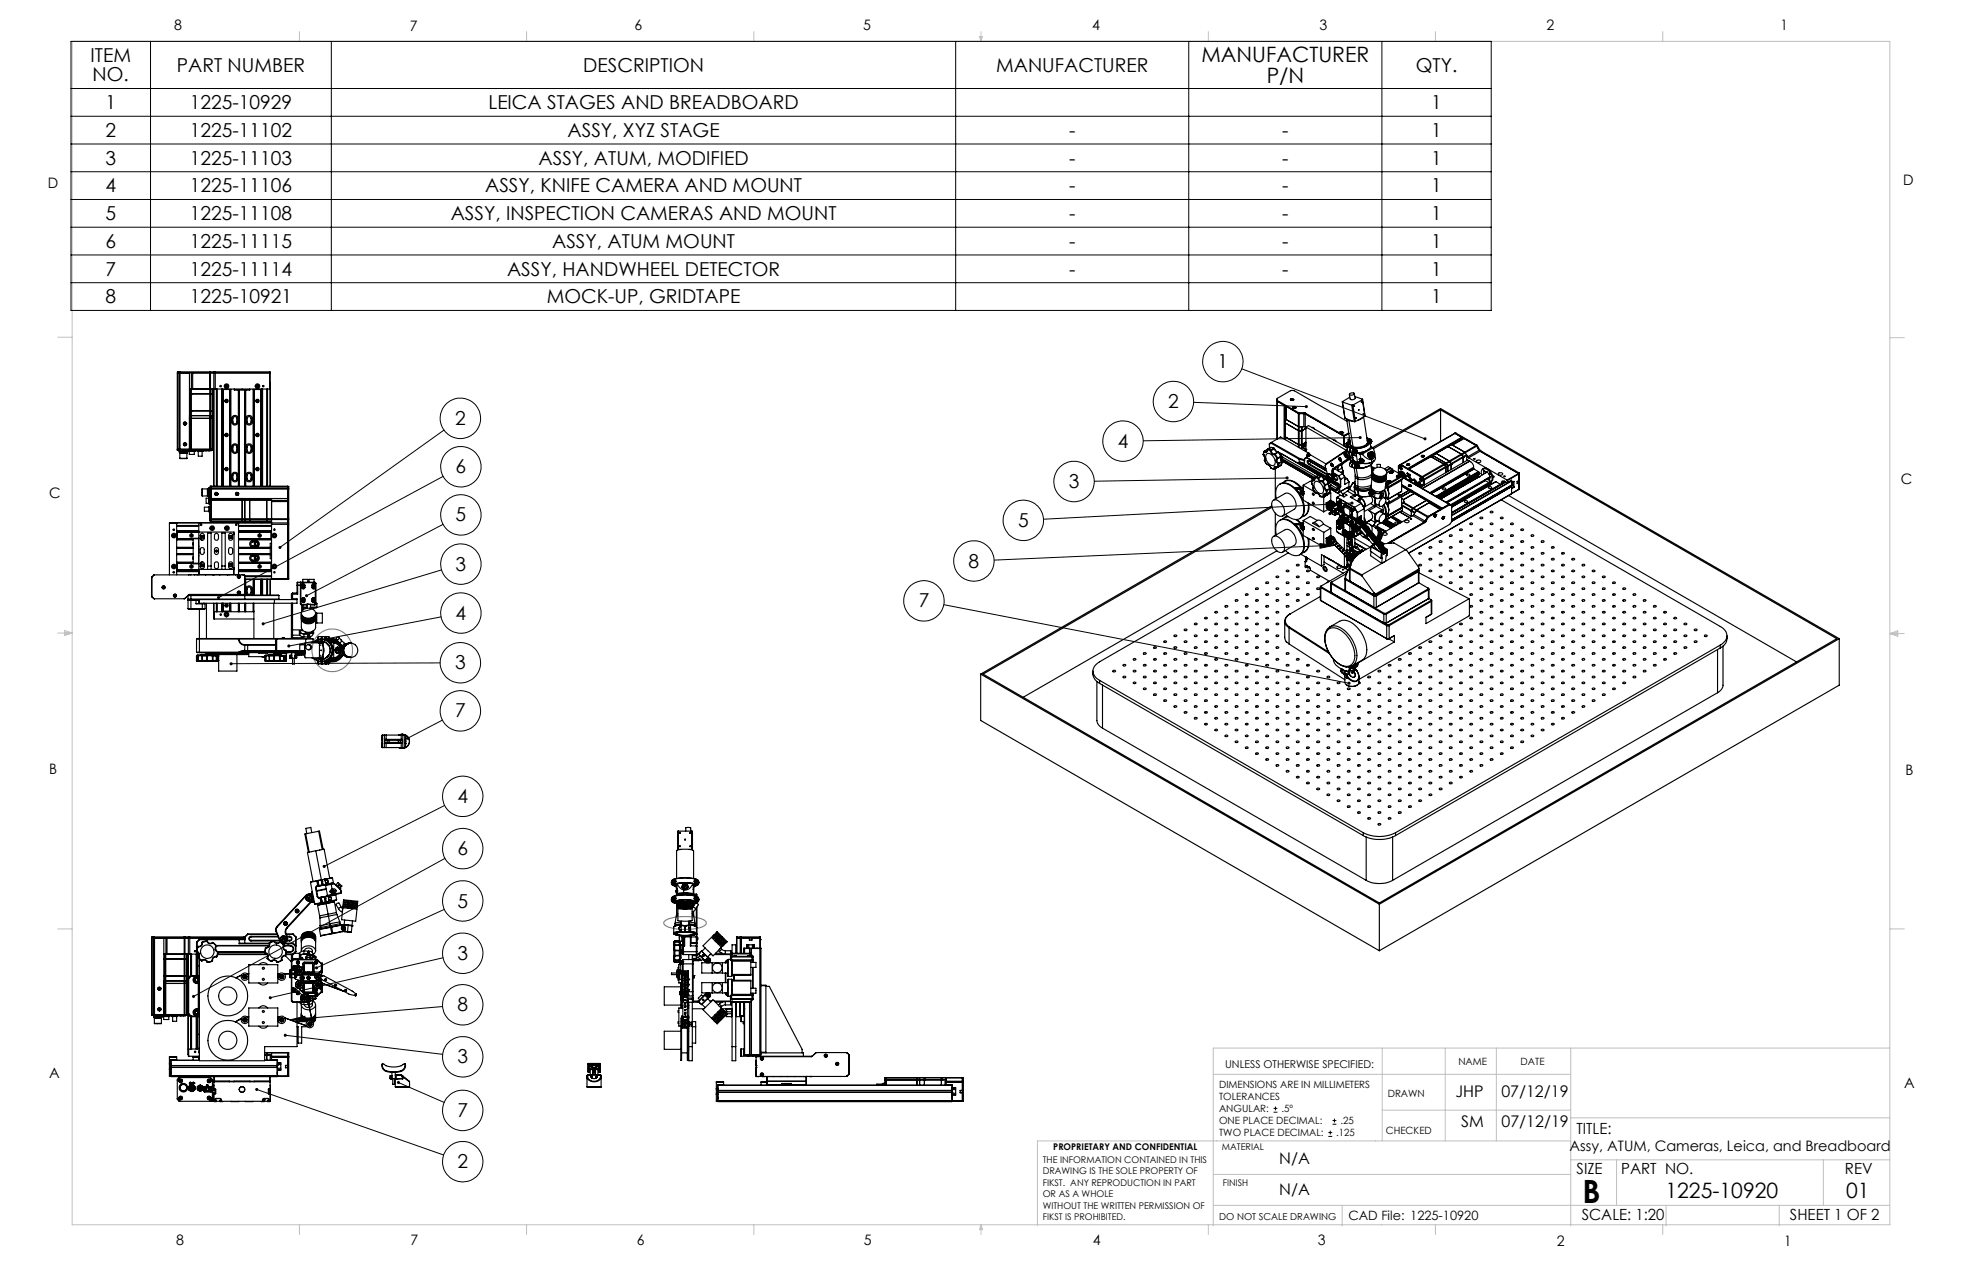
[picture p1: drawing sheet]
<svg xmlns="http://www.w3.org/2000/svg" width="432mm" height="279mm" viewBox="0 0 432 279" stroke-linecap="round" stroke-linejoin="round" font-family="sans-serif">
<defs><g id="words">
<text font-size="7.1" x="348.2" y="264.6">B</text>
<g font-size="4.7">
<text x="264.4" y="13.7">MANUFACTURER</text>
<text x="278.8" y="18.2">P/N</text>
<text x="366.5" y="263.5">1225-10920</text>
<text x="406.3" y="263.5">01</text>
</g>
<g font-size="4.2">
<text x="19.9" y="13.7">ITEM</text>
<text x="20.4" y="17.8">NO.</text>
<text x="38.9" y="15.8">PART NUMBER</text>
<text x="128.4" y="15.8">DESCRIPTION</text>
<text x="219.2" y="15.8">MANUFACTURER</text>
<text x="311.6" y="15.8">QTY.</text>
<text x="23.2" y="24">1</text>
<text x="41.8" y="24">1225-10929</text>
<text x="107.5" y="24">LEICA STAGES AND BREADBOARD</text>
<text x="315" y="24">1</text>
<text x="23.2" y="30.1">2</text>
<text x="41.8" y="30.1">1225-11102</text>
<text x="124.9" y="30.1">ASSY, XYZ STAGE</text>
<text x="235.3" y="30.1">-</text>
<text x="282.2" y="30.1">-</text>
<text x="315" y="30.1">1</text>
<text x="23.2" y="36.2">3</text>
<text x="41.8" y="36.2">1225-11103</text>
<text x="118.5" y="36.2">ASSY, ATUM, MODIFIED</text>
<text x="235.3" y="36.2">-</text>
<text x="282.2" y="36.2">-</text>
<text x="315" y="36.2">1</text>
<text x="23.2" y="42.3">4</text>
<text x="41.8" y="42.3">1225-11106</text>
<text x="106.8" y="42.3">ASSY, KNIFE CAMERA AND MOUNT</text>
<text x="235.3" y="42.3">-</text>
<text x="282.2" y="42.3">-</text>
<text x="315" y="42.3">1</text>
<text x="23.2" y="48.4">5</text>
<text x="41.8" y="48.4">1225-11108</text>
<text x="99.2" y="48.4">ASSY, INSPECTION CAMERAS AND MOUNT</text>
<text x="235.3" y="48.4">-</text>
<text x="282.2" y="48.4">-</text>
<text x="315" y="48.4">1</text>
<text x="23.2" y="54.5">6</text>
<text x="41.8" y="54.5">1225-11115</text>
<text x="121.5" y="54.5">ASSY, ATUM MOUNT</text>
<text x="235.3" y="54.5">-</text>
<text x="282.2" y="54.5">-</text>
<text x="315" y="54.5">1</text>
<text x="23.2" y="60.7">7</text>
<text x="41.8" y="60.7">1225-11114</text>
<text x="111.6" y="60.7">ASSY, HANDWHEEL DETECTOR</text>
<text x="235.3" y="60.7">-</text>
<text x="282.2" y="60.7">-</text>
<text x="315" y="60.7">1</text>
<text x="23.2" y="66.8">8</text>
<text x="41.8" y="66.8">1225-10921</text>
<text x="120.3" y="66.8">MOCK-UP, GRIDTAPE</text>
<text x="315" y="66.8">1</text>
<text x="268" y="81">1</text>
<text x="257.1" y="89.8">2</text>
<text x="100.2" y="93.5">2</text>
<text x="246" y="98.5">4</text>
<text x="100.3" y="104.1">6</text>
<text x="235.2" y="107.4">3</text>
<text x="100.3" y="114.7">5</text>
<text x="224.1" y="115.9">5</text>
<text x="100.3" y="125.6">3</text>
<text x="213.2" y="124.9">8</text>
<text x="100.3" y="136.3">4</text>
<text x="202.2" y="133.6">7</text>
<text x="100.2" y="147.3">3</text>
<text x="100.2" y="157.8">7</text>
<text x="100.7" y="176.6">4</text>
<text x="100.7" y="188.2">6</text>
<text x="100.7" y="199.7">5</text>
<text x="100.7" y="211.2">3</text>
<text x="100.7" y="222.5">8</text>
<text x="100.7" y="234">3</text>
<text x="100.7" y="245.7">7</text>
<text x="100.7" y="257">2</text>
</g>
<g font-size="3.5">
<text x="320.3" y="241.4">JHP</text>
<text x="330.4" y="241.4">07/12/19</text>
<text x="321.5" y="248">SM</text>
<text x="330.5" y="248">07/12/19</text>
<text x="281.6" y="256">N/A</text>
<text x="281.6" y="262.8">N/A</text>
</g>
<g font-size="3.4">
<text x="347" y="249.4">TITLE:</text>
<text x="347" y="258.2">SIZE</text>
<text x="356.8" y="258.2">PART NO.</text>
<text x="406" y="258.2">REV</text>
<text x="348.1" y="268.5">SCALE: 1:20</text>
<text x="393.9" y="268.5">SHEET 1 OF 2</text>
</g>
<g font-size="3.2">
<text x="38.3" y="6.7">8</text>
<text x="90.2" y="6.7">7</text>
<text x="139.7" y="6.5">6</text>
<text x="190" y="6.5">5</text>
<text x="240.4" y="6.6">4</text>
<text x="290.4" y="6.7">3</text>
<text x="340.4" y="6.5">2</text>
<text x="391.9" y="6.7">1</text>
<text x="10.6" y="41.4">D</text>
<text x="418.9" y="40.7">D</text>
<text x="418.4" y="106.4">C</text>
<text x="10.8" y="109.5">C</text>
<text x="10.8" y="170.2">B</text>
<text x="419.4" y="170.6">B</text>
<text x="10.8" y="237.2">A</text>
<text x="419.1" y="239.3">A</text>
<text x="345.4" y="253.1">Assy, ATUM, Cameras, Leica, and Breadboard</text>
<text x="38.8" y="273.8">8</text>
<text x="90.4" y="273.8">7</text>
<text x="140.2" y="273.8">6</text>
<text x="190.1" y="273.9">5</text>
<text x="240.5" y="273.8">4</text>
<text x="290" y="273.8">3</text>
<text x="342.6" y="274.1">2</text>
<text x="392.7" y="274.1">1</text>
</g>
<text font-size="2.8" x="296.7" y="268.5">CAD File: 1225-10920</text>
<text font-size="2.4" x="269.6" y="235">UNLESS OTHERWISE SPECIFIED:</text>
<g font-size="2.2">
<text x="268.3" y="239.4">DIMENSIONS ARE IN MILLIMETERS</text>
<text x="321" y="234.2">NAME</text>
<text x="334.7" y="234.2">DATE</text>
<text x="268.3" y="242">TOLERANCES</text>
<text x="268.3" y="244.7">ANGULAR:</text>
<text x="282" y="244.7">.5º</text>
<text x="305.4" y="241.4">DRAWN</text>
<text x="268.3" y="247.3">ONE PLACE DECIMAL:</text>
<text x="268.3" y="250">TWO PLACE DECIMAL:</text>
<text x="294.1" y="250">.125</text>
<text x="295" y="247.3">.25</text>
<text x="305" y="249.4">CHECKED</text>
</g>
<text font-size="2.1" x="268.3" y="268.5">DO NOT SCALE DRAWING</text>
<g font-size="2">
<text x="229.5" y="255.9">THE INFORMATION CONTAINED IN THIS</text>
<text x="231.8" y="253.1">PROPRIETARY AND CONFIDENTIAL</text>
<text x="268.9" y="253.1">MATERIAL</text>
<text x="229.5" y="258.4">DRAWING IS THE SOLE PROPERTY OF</text>
<text x="229.5" y="260.9">FIKST. ANY REPRODUCTION IN PART</text>
<text x="229.5" y="263.4">OR AS A WHOLE</text>
<text x="269.1" y="260.9">FINISH</text>
<text x="229.5" y="266">WITHOUT THE WRITTEN PERMISSION OF</text>
<text x="229.5" y="268.5">FIKST IS PROHIBITED.</text>
</g>
</g></defs>
<g fill="none" stroke="#c0c0c0" stroke-width=".22">
<path d="M15.9 9.1h400v260.4h-400zM65.9 6.9v2.2M115.9 6.9v2.2M165.9 6.9v2.2M215.6 8h.6l-.3 1.1zM215.7 8l.2 1.1M215.9 6.9v2.2M216 8l-.1 1.1M265.9 6.9v2.2M315.9 6.9v2.2M365.9 6.9v2.2M12.7 74.2h3.2"/>
<path d="M415.9 74.3h3.2M12.7 139.3h3.2M14.2 139.1l1.7 .2M14.2 138.7l1.7 .6-1.7 .5zM15.9 139.3l-1.7 .3M415.9 139.4h3.2M415.9 139.4l1.8-.6v1.2zM415.9 139.4l1.8 .3M417.7 139.2l-1.8 .2M12.7 204.4h3.2M415.9 204.4h3.2M267 236.4h78.7"/>
<path d="M304.2 230.6v20.4M318.1 230.6v20.4M329.3 230.6v20.4M345.7 230.6v39.1M415.8 230.6h-148.8v39.1M267 258.4h78.7M304.2 244.2h41.5M345.7 255.2h70.1M345.7 245.9h70.1M345.7 251h-117.4v18.6M355.8 255.2v10M401.3 255.2v10"/>
<path d="M65.9 269.5v2.1M115.9 269.5v2.1M165.9 269.5v2.1M215.9 269.5v2.1M215.9 269.5l.4 1h-.7zM215.9 269.5l.2 1M215.9 269.5l-.1 1M265.9 269.5v2.1M267 265.2h148.8M295.4 265.2v4.5M304 269.5h.1M315.9 269.5v2.1"/>
<path d="M365.9 269.5v2.1M366.7 265.2v4.5M391.6 265.2v4.5"/>
</g>
<g fill="none" stroke="#000" stroke-width=".22">
<path d="M15.6 9.1h312.6v59.2h-312.6zM15.6 19.5h312.6M33.1 9.1v59.2M72.9 9.1v59.2M210.3 9.1v59.2M261.6 9.1v59.2M304.1 9.1v59.2M15.6 25.6h312.6M15.6 31.7h312.6M15.6 37.8h312.6M15.6 43.9h312.6M15.6 50h312.6"/>
<path d="M15.6 56.1h312.6M15.6 62.2h312.6M97.7 94.6l-36.1 25.8M262.7 88.5l24.8 1M273.3 81.1l40.3 15.5M299.3 96.3l-47.7 .7M97.5 104.8l-49.4 26.7M97.5 115.4l-30 15.7M283.2 105.2l-42.4 .7M290.5 119.6l3.3 .3-3.3 .7zM293.8 119.9l-75 3.3M297.5 110.7l-67.8 3.5"/>
<path d="M97.1 135.7l-33.5 6.4M97.2 125.4l-39.3 11.8M207.7 133l89.2 17.3M96.9 145.8l-46 .2M97.4 158.4l-7.7 4M97.9 177.2l-26.6 13.4M97.9 188.8l-55.3 30.4M97.5 210.7l-38 8.8M97.8 200.1l-28.2 12.8M56.5 239.7l41.1 14.4M62.8 227.8l34.6 4.2M63.9 224.4l3.2-.8 .1 1z"/>
<path d="M87.7 238.2l10.1 4.3M97.4 221.4l-33.5 3M280.3 244.7h.8M280.3 243.8h.8M280.7 243.5v.8M292.3 250h.9M292.3 249.2h.9M292.8 248.7v.9M293.3 247.3h.8M293.3 246.5h.8M293.7 246.1v.8"/>
<circle cx="269.1" cy="79.5" r="4.4"/>
<circle cx="101.3" cy="92" r="4.4"/>
<circle cx="247.1" cy="97" r="4.4"/>
<circle cx="258.2" cy="88.3" r="4.4"/>
<circle cx="101.4" cy="113.3" r="4.4"/>
<circle cx="101.4" cy="102.7" r="4.4"/>
<circle cx="225.2" cy="114.5" r="4.4"/>
<circle cx="236.4" cy="105.9" r="4.4"/>
<circle cx="101.4" cy="124.1" r="4.4"/>
<circle cx="101.4" cy="134.9" r="4.4"/>
<circle cx="203.4" cy="132.2" r="4.4"/>
<circle cx="214.3" cy="123.4" r="4.4"/>
<circle cx="101.3" cy="145.8" r="4.4"/>
<circle cx="101.3" cy="156.4" r="4.4"/>
<circle cx="101.8" cy="175.2" r="4.4"/>
<circle cx="101.8" cy="198.2" r="4.4"/>
<circle cx="101.8" cy="186.7" r="4.4"/>
<circle cx="101.8" cy="209.7" r="4.4"/>
<circle cx="101.8" cy="221" r="4.4"/>
<circle cx="101.8" cy="232.5" r="4.4"/>
<circle cx="101.8" cy="244.3" r="4.4"/>
<circle cx="101.8" cy="255.6" r="4.4"/>
</g>
<path d="M70.1 139.7a4.5 4.5 0 0 1 5.8-.4 4.5 4.5 0 0 1 1.3 5.7 4.5 4.5 0 0 1-5.8 2.4 4.5 4.5 0 0 1-2.5-5.7l.4-1.1zM146.3 202.6a10.1 10.1 0 0 1 6.7-.8 2.75 2.75 0 0 1 2.4 1.2 2.17 2.17 0 0 1-2.2 1.3 10.4 10.4 0 0 1-6.9-.8l-.2-.6z" fill="none" stroke="#808080" stroke-width=".25"/>
<g fill="#000">
<path d="M47.8 131.2v.5l.3-.2-.3 .2a.35 .35 0 0 0 .5 0 .35 .35 0 0 0 0-.5 .35 .35 0 0 0-.5 0zM57.7 136.9l-.1 .4 .3-.1-.3 .1a.34 .34 0 0 0 .5 .2 .34 .34 0 0 0 .1-.5 .34 .34 0 0 0-.5-.1zM63.3 141.9l-.1 .3 .4-.1-.4 .1a.34 .34 0 0 0 .5 .3 .34 .34 0 0 0 .1-.5 .34 .34 0 0 0-.5-.1zM50.6 145.8l-.1 .2h.4h-.4a.34 .34 0 0 0 .4 .4 .34 .34 0 0 0 .3-.5 .34 .34 0 0 0-.6-.1zM89.5 162.2l-.1 .4 .3-.2-.3 .2a.34 .34 0 0 0 .5 .1 .34 .34 0 0 0 .1-.5 .34 .34 0 0 0-.5 0zM67.2 130.8v.4l.3-.1-.3 .1a.34 .34 0 0 0 .4 .1 .34 .34 0 0 0 .1-.5 .34 .34 0 0 0-.5 0zM61.5 120.1l-.2 .3v.3l.3-.3-.3 .3a.35 .35 0 0 0 .5 0 .35 .35 0 0 0 .1-.5 .35 .35 0 0 0-.4-.1z"/>
<path d="M71.1 190.4l-.1 .3 .3-.1-.3 .1a.35 .35 0 0 0 .6 .2 .35 .35 0 0 0 0-.6 .35 .35 0 0 0-.5 .1zM69.5 212.6l-.1 .5 .2-.2-.2 .2a.34 .34 0 0 0 .4 .1 .34 .34 0 0 0 .2-.4 .34 .34 0 0 0-.5-.2zM63.9 224.4l3.2-.8 .1 1zM62.5 227.5l-.1 .2 .4 .1-.4-.1a.34 .34 0 0 0 .4 .4 .34 .34 0 0 0 .3-.5 .34 .34 0 0 0-.6-.1zM87.5 237.9l-.1 .1 .3 .2-.3-.2a.35 .35 0 0 0 .3 .5 .35 .35 0 0 0 .3-.5 .35 .35 0 0 0-.5-.1zM56.3 239.4l-.1 .2 .3 .1-.3-.1a.34 .34 0 0 0 .4 .4 .34 .34 0 0 0 .2-.5 .34 .34 0 0 0-.5-.1zM42.3 219v.4l.3-.2-.3 .2a.34 .34 0 0 0 .5 .1 .34 .34 0 0 0 0-.5 .34 .34 0 0 0-.5 0zM59.2 219.3v.3l.3-.1-.3 .1a.34 .34 0 0 0 .4 .2 .34 .34 0 0 0 .2-.5 .34 .34 0 0 0-.6 0zM287.2 89.3v.2a.34 .34 0 0 0 .3 .3 .34 .34 0 0 0 .3-.3h-.3h.3l-.3-.4zM299 96.1a.35 .35 0 0 0 .2 .5 .35 .35 0 0 0 .5-.3h-.4h.4l-.3-.4zM283 105a.34 .34 0 0 0 .2 .5 .34 .34 0 0 0 .4-.4l-.4 .1 .4-.1-.2-.3zM297.3 110.5a.34 .34 0 0 0 .2 .5 .34 .34 0 0 0 .4-.3h-.4h.4l-.3-.4zM290.5 119.6l3.3 .3-3.3 .7zM296.7 150.1h-.1a.33 .33 0 0 0 .2 .5 .33 .33 0 0 0 .4-.2l-.3-.1 .3 .1a.33 .33 0 0 0-.1-.4 .33 .33 0 0 0-.4 .1zM313.4 96.3l-.1 .3a.33 .33 0 0 0 .3 .3 .33 .33 0 0 0 .3-.2l-.3-.1 .3 .1a.34 .34 0 0 0-.1-.4 .34 .34 0 0 0-.4 0z"/>
</g>
<g fill="none" stroke="#000" stroke-width=".25">
<path d="M39 98.8h.1M39 98.8h.4M39.1 82.1v17M39.1 99.1h.3M39.1 81.8v.2M39.1 81.8v17.3M39.1 81.8h.3M39.4 98.8h.2M39.4 99.1h6.7M39.4 99.4v-.1h1.9v.1M39.4 99.4h1.9M39.4 81.8h.3"/>
<path d="M39.4 99.4l.3 .2M39.4 81.8v.2M39.4 98.8v.3M39.4 82l-.3 .1M39.5 98.8h.1M39.6 99.7h1.5M39.6 99.7v1.1M39.6 98.8h7.1M39.6 82.1v17h1.5M39.6 82.1h-.2v16.7M39.7 99.6h1.4M39.7 81.8v.2h-.3"/>
<path d="M39.7 99.6l-.1 .1M39.7 99.1v.2M39.7 81.8h6.4M40 99.1v.2M40.5 97.7v.1M40.5 97.7h.1M40.5 97.8h.1M40.5 93.1v.1M40.5 93.1h.1M40.5 93.2h.1M40.6 97.8h.1M40.6 93.2h.1"/>
<path d="M40.6 93.1h.1M40.6 97.7v.1M40.6 97.8h-.1M40.6 97.9h.1M40.6 97.5h.1M40.6 97.7h.1M40.6 93.2l.1 .2M40.6 93h.1M40.6 93v.1M40.6 97.5v.2M40.6 97.8v.1M40.6 97.8l.1 .1"/>
<path d="M40.6 97.5l.1 .1M40.6 93.3h.1M40.6 93l.1 .1M40.7 97.9h-.1M40.7 93.1h-.1M40.7 99.1v.2M40.7 97.6v.1M40.7 97.8v.1M40.7 97.8h.1M40.7 97.9h.1M40.7 97.5h.1M40.7 97.7h.1"/>
<path d="M40.7 97.7h.2M40.7 93h.1M40.7 93.2v.1M40.7 93.2h.1M40.7 97.8h.2M40.7 93v.1M40.7 93.2v.2M40.7 97.5v.2M40.7 97.5l-.1 .2M40.7 93.1h.2M40.7 93.1h.1M40.8 93.1h.1"/>
<path d="M40.8 93.2h.1M40.8 97.7v.1M40.8 97.8h.1M40.8 97.8h-.1M40.8 93.2h-.1M40.9 97.7v.1M40.9 97.8h.1M40.9 97.7h.1M40.9 93.1v.1M40.9 93.1h.1M40.9 93.2h.1M41 82v.1"/>
<path d="M41.1 99.1v.2M41.1 99.6v.1M41.1 99.7v1.1M41.3 99.4l-.2 .2M41.5 82v.1M41.5 99.1h.1M41.5 99.3h.1M41.5 99.1v.2h.4M41.6 99.1h.6M41.6 99.1v.2M41.6 99.3h.3M41.6 82v.1"/>
<path d="M41.7 99.3v.7h1.1v-.7M41.7 91.4h.4M41.7 86.6h.2M41.7 85.6h.2M41.7 90.4h.2zM41.7 92h.2M41.7 92h.1M41.7 91.4h.1M41.7 82.1v16.7M41.9 99.3h.6M41.9 91.4v7.4M41.9 85.6h.2"/>
<path d="M41.9 86.6h4.3M41.9 90.4h4.3M41.9 86.6h.1M41.9 90.4h.1M41.9 92h.2M41.9 85.6v13.2M42.1 85.6h4.6M42.1 91.4h4.6M42.1 85.6v5.8M42.1 86.6h.1M42.1 90.4h.1M42.1 82v3.6"/>
<path d="M42.1 91.4v7.4M42.1 92h4M42.2 99.3h.1M42.2 99.1h.1M42.2 99.1v.2M42.2 99.3h-.3M42.3 99.1h.5M42.3 99.1v.2M42.3 99.3h.2M42.4 82v3.6M42.8 99.1h.1M42.8 99.3h.1"/>
<path d="M42.8 99.1v.2M42.8 99.3h-.3M42.9 99.1v.2h-.4M43.4 99.1v.2h.3M43.4 99.1h.7M43.4 99.3h.3M43.6 99.3v1.1h.9v-1.1M43.7 99.3h.7M44.1 99.1v.2M44.1 99.1h.6M44.1 99.3h.3M44.1 99.3h-.4"/>
<path d="M44.7 99.1v.2h-.3M44.7 99.3h-.3M44.9 99.1l.4 .1M45.3 99.2h.2M45.3 99.1v.1M45.5 99.1v.1M45.5 99.2h.4M45.9 99.2h.2M45.9 99.1v.1M46.1 99.1v.1M46.1 99.1h.2M46.1 82h.2"/>
<path d="M46.1 92h.2M46.1 81.8h.2M46.1 81.8v17.3M46.1 82l-6.5 .1M46.2 86.6h.1M46.2 90.4h.1M46.3 86.6h.1M46.3 90.4h.1M46.3 86.6h.4M46.3 90.4h.4M46.3 82h13M46.3 92h.4"/>
<path d="M46.3 81.8v17.3M46.3 99.1h.4M46.3 81.8h.8M46.5 99.1l-.4 .1M46.7 91.4v7.7M46.7 86.6h.1M46.7 90.4h.1M46.7 85.6h.1M46.7 91.4h.1M46.7 85.6h.7M46.7 85.6v5.8M46.7 85.6v13.5"/>
<path d="M47.1 81.8h.3M47.1 81.8l-.1 25.2M47.4 81.8v3.8M47.4 85.6h11.9M47.4 81.8h11.9M47.6 85.6v21.4M47.8 85.6v21.4M48.8 85.6v21.4M48.9 85.7h.2M48.9 85.6v21.4M49 85.6v21.4M49.1 85.7h.1"/>
<path d="M49.1 85.7v21.3M49.1 85.7h1.5M50.6 85.7h.1M50.6 85.7v21.3M50.7 85.7l.1 21.3M50.7 85.7v21.3M51.2 97.8a.69 .69 0 0 1 .8-.1 .69 .69 0 0 1 .4 .6v.8a.69 .69 0 0 1-.7 .7 .69 .69 0 0 1-.7-.7v-.8zM51.2 91.6a.69 .69 0 0 1 .8-.2 .69 .69 0 0 1 .4 .7v.7a.69 .69 0 0 1-.7 .7 .69 .69 0 0 1-.7-.7v-.7zM51.4 91.8l.2-.1 .4 .1 .1 1a.42 .42 0 0 1-.4 .4 .42 .42 0 0 1-.4-.4zM51.4 98l.2-.1 .4 .1 .1 1.1a.42 .42 0 0 1-.4 .4 .42 .42 0 0 1-.4-.4zM51.6 85.6v.2h3.4v-.2M52.5 85.8v21.2"/>
<path d="M52.6 85.8v21.2M52.7 85.8v21.2M53.9 85.8v21.2M54.1 85.8v21.2M54.3 91.6a.68 .68 0 0 1 .8-.2 .68 .68 0 0 1 .4 .7v.7a.69 .69 0 0 1-.7 .7 .69 .69 0 0 1-.7-.7v-.7zM54.3 97.8a.68 .68 0 0 1 .8-.1 .68 .68 0 0 1 .4 .6v.8a.69 .69 0 0 1-.7 .7 .69 .69 0 0 1-.7-.7v-.8zM54.5 91.8l.3-.1 .3 .1 .1 1a.42 .42 0 0 1-.4 .4 .42 .42 0 0 1-.4-.4zM54.5 98l.3-.1 .3 .1 .1 1.1a.42 .42 0 0 1-.4 .4 .42 .42 0 0 1-.4-.4zM55.8 85.7h.1M55.8 85.7l-.1 21.3M55.8 85.7v21.3M55.9 85.7h.1"/>
<path d="M55.9 85.7v21.3M56 85.7h1.4M56 85.7v21.3M57.4 85.7h.1M57.4 85.7v21.3M57.4 85.7h.2M57.6 85.7h.1M57.6 85.7v21.3M57.6 85.6v21.4M57.7 85.6v21.4M57.8 85.6v21.4M58.7 85.6v21.4"/>
<path d="M58.8 85.6v21.4M58.9 85.6v21.4M59.3 85.6h.1M59.3 82h.1M59.3 81.8l.1 25.2M59.3 81.8v3.8M59.4 84.3l.1 22.7M278.2 99.3l-.2 .7M278.2 99.4l-.1 .7M278.2 99.3v.1M278.3 99.2l-.1 .1M278.3 99.2v.1"/>
<path d="M278.3 99.3l-.1 .1M278.7 100a.92 .92 0 0 1 1.4 .4 1.37 1.37 0 0 1 .1 2 1.9 1.9 0 0 1-1.5-2.4zM278.9 99l-.2 .4-.4-.1M278.9 99h.1M278.9 98.9v.1M278.9 99l-.6 .3M278.9 99a.39 .39 0 0 1-.2 .5 .39 .39 0 0 1-.5-.1M278.9 99l.7 .2M278.9 98.9l-.6 .3M278.9 98.8v.1M278.9 98.8v.2M278.9 98.8l.8 .2"/>
<path d="M278.9 98.8h.1M279.6 99.2a.88 .88 0 0 0 .9 .8M279.6 99.2h.2M279.6 98.5l.8 .1M279.6 98.5h.1M279.6 98.5l-.7 .3M279.7 98.4l.7 .2M279.7 98.4l-.1 .1M279.7 99l.1 .2M279.7 99l-.1 .2M279.8 99.2a.69 .69 0 0 0 .7 .6M279.8 97.5l-.4 .2"/>
<path d="M279.8 97.5l6.1 3.5M279.8 97.3l-.4 .3v1M279.8 97.3l2-1.2 6.1 3.6M279.8 97.3l6.2 3.6M279.8 97.3v.2M280.4 98.6l.1 .1M280.4 98.6h.1M280.4 98.6l-.7 .4M280.5 98.7l.3 .6 .4 .1M280.5 98.7l-.7 .5M280.5 98.7l.3 .5 .5 .2M280.5 98.7h.1"/>
<path d="M280.5 99.8v.2M280.5 99.8l.1 .1M280.6 99.9l.6 .9M280.6 99.9l-.1 .1M281.1 88v.1M281.1 87.8l-.1 .1M281.1 88.1l4.6 2.7M281.1 88.1v8.5M281.2 99.4l.2 .1M281.2 99.4l.1 .1M281.2 99.4l-.7 .4M281.3 99.5l.6 .9"/>
<path d="M281.3 99.5h.1M281.3 99.5l-.7 .4M281.4 99.5l.5 .9M281.6 99.7l.3 .1M281.9 99.8h.1h-.4M281.9 99.8l8.4 4.8M281.9 99.8l.1 .3 .4 .5M282.7 91.9l.3 .3M282.8 95.9v.1M282.8 89.2v7.5M282.8 94.3v.1M282.8 95.8h.1"/>
<path d="M282.8 92.8v.2M282.8 94.1h.1M282.8 93l.1 .1M282.8 96l.1 .1M282.9 92.2l-.1-.3v4.8M282.9 96.1l2.8 1.7M282.9 92.2l2.8 1.6M282.9 92.2v4.5M282.9 93.1l2.8 1.6M283 92.2l.1 .1M283 89.3v2.9M283.1 92.3l2.6 1.5"/>
<path d="M284 87.9h.1M284 87.8a.33 .33 0 0 1 .4-.1 .33 .33 0 0 1 .2 .3 .33 .33 0 0 1-.4 .1 .33 .33 0 0 1-.2-.3zM284 87.9a.34 .34 0 0 0 .6 0M284.1 87.8a.28 .28 0 0 1 .3-.1 .28 .28 0 0 1 .2 .3 .3 .3 0 0 1-.3 .1 .3 .3 0 0 1-.2-.3zM284.1 88l.1 .1M284.2 88.1h.1M284.2 87.8l.1 .1M284.2 87.8v.1M284.3 87.9h.1M284.3 87.9h.2h-.1M284.4 87.8v.1M284.4 87.8l-.2 .1h.1"/>
<path d="M284.4 88.1h.1M284.5 88.1h.1M284.5 89.6a.33 .33 0 0 1 .4-.2 .33 .33 0 0 1 .2 .4 .33 .33 0 0 1-.4 .1 .33 .33 0 0 1-.2-.3zM284.5 88.1h-.1M284.5 89.7h.1M284.5 89.6a.26 .26 0 0 1 .3-.1 .26 .26 0 0 1 .2 .3h-.4zM284.5 89.7a.34 .34 0 0 0 .6 0M284.5 88l-.1 .1M284.6 89.8l.1 .1M284.6 87.9h.1M284.7 89.8h.1M284.7 89.7h.1"/>
<path d="M284.7 89.8v.1M284.7 89.9h.1M284.8 89.7h-.1M284.8 89.6h-.1l.1 .1M284.8 89.6v.1M284.9 89.9h.1M284.9 89.6l-.2 .1M284.9 89.6h-.1M284.9 89.6h.1M285 89.8h.1M285 89.8l-.1 .1M285.1 89.7h.1"/>
<path d="M285.7 90.8h.2M285.7 90.9l.2 .1M285.7 90.9l-4.7-2.7 1.6 .9v7.5M285.7 93.8l.2 .1M285.7 94.7l.2 .1M285.7 94.7h.1M285.7 97.8h.2M285.7 97.8h.1M285.7 90.8v7.6M285.7 90.9l-2.6-1.5v2.9M285.9 91h1.3l8.6 5 1.1-.6M285.9 93.9h.5"/>
<path d="M285.9 94.8h.5M285.9 97.8h.5M285.9 94.8h.1M285.9 97.8h.1M285.9 90.8v7.7M285.9 90.8h1M285.9 93.9h1M286.4 93.9h.1M286.4 94.8h.1M286.4 97.8h.1M286.4 93.9v4.6M286.6 98.5l.8 .4"/>
<path d="M286.6 94.7l-.2 .1M286.6 94.7h.1M286.6 97.8h-.2M286.6 97.8h.1M286.6 93.9v4.5M286.7 98.5v-.1l.7 .3M286.9 90.8l.4 .1M286.9 93.9h.4M286.9 90.8v3.1M287 97.9l.4-.3-.3 .3M287.1 97.9l-.1 .3M287.1 97.9l.2 .1"/>
<path d="M287.3 98l-1.1 .7M287.3 98l.1 .1M287.3 90.9l8.4 4.9M287.3 90.9v3M287.3 93.9l.1 .2M287.4 98.9l-.4 .2M287.4 98.9v.1M287.4 98.9h.1M287.4 93.9v5.4M287.4 93.9l8.9 5.2M287.4 93.9l.6-.3 8.6 5M287.4 94.2l-.8 .5"/>
<path d="M287.4 97.3l-.8 .5M287.9 99.7l-.3 .4 .1 .4M287.9 99.7h.1M288 99.8l-.3 .4v.3M288 99.7h.1M288 99.7v.6M288.7 94.1h.3l.3 .3M293.5 96.8h.3l.3 .4M294.9 95a.33 .33 0 0 1 .4-.1 .33 .33 0 0 1 .2 .3 .33 .33 0 0 1-.4 .2 .33 .33 0 0 1-.2-.4zM294.9 95.1h.1M294.9 95.1a.34 .34 0 0 0 .6 0M295 95a.25 .25 0 0 1 .3-.1 .25 .25 0 0 1 .1 .3 .25 .25 0 0 1-.3 .1 .25 .25 0 0 1-.1-.3z"/>
<path d="M295 95.2l.1 .1M295 95.3h.1M295.1 95.3h.1M295.1 95v.1M295.1 95l.1 .2M295.1 95l.1 .1M295.2 95.1v.1M295.3 95.3h.1M295.3 95v.1M295.3 95l-.2 .2 .1-.1M295.3 95l-.1 .1M295.4 95.3h.1"/>
<path d="M295.4 95.3h-.1M295.4 88.4l.6 3.6M295.4 95.2l-.1 .1M295.5 88.4l2 .7M295.5 88.4l.5 3.6M295.5 95.1h.1M295.7 95.8h.2M295.7 95.8v2.3M295.8 99.9a.34 .34 0 0 1 .4-.3 .34 .34 0 0 1 .3 .3 .4 .4 0 0 1 .3 .5 .4 .4 0 0 1-.5 .3l-.1-.1M295.8 99.9h.1M295.9 95.8v2.4M295.9 99.7a.6 .6 0 0 1 .6 .3 .6 .6 0 0 1 0 .7 .67 .67 0 0 1-.6-1z"/>
<path d="M295.9 99.6l.5-.2 .5 .4M296 92l2.1 .8M296.3 97.5v.9M296.3 97.5h.1M296.3 99.2l-4.5 3M296.3 97.5v1M296.4 99h.1zM296.4 99l-.1 .2M296.4 99l-4.5 3M296.4 92.7l-11.5-6.7-.8-.1-3 1.8-.1 8.9M296.4 97.5v1M296.5 99.3l-.1 .1 .5 .1"/>
<path d="M296.5 98.8v.1M296.5 99.1l-.2 .1M296.7 98.5l-.2 .3M296.7 97.9v.5M296.7 98.4a.59 .59 0 0 0 0 .9l.5 .2M296.7 97.3l-.4 .2M296.8 96.7l-.1 .6M296.8 98.2v.1M296.8 98.2h.1M296.8 98.3l-.1 .1M296.8 98.3l.5 .2M296.8 95.2l-.9 .6"/>
<path d="M296.9 92.5l.7 .1M296.9 92.5l-.5-.3 .9 5.8M296.9 97h.1M296.9 99.4l.4 2.3M296.9 97l.1 .1M296.9 97.3l-.5 .2M296.9 92.5l.9 5.8M296.9 98.2l-.1 .1M296.9 98.2l.5 .2M296.9 98.2h.1M297 97.2a.66 .66 0 0 0-.2 1M297 99.4l.2 1.5"/>
<path d="M297 86.6l.2-.1a.51 .51 0 0 1 .8 .2l-.1 .2a.53 .53 0 0 1-.9-.3zM297 97.1h.1M297 96.5l-.3 .2v.6M297.1 87.4l-1.6 1M297.1 96.8l-.2 .2M297.1 97.1h.1M297.1 96.7l-.3 .2M297.1 97a.72 .72 0 0 0-.2 1.2M297.2 97.4v.5l.4 .3M297.2 97.6v.3l.3 .3M297.2 97.6v.2M297.3 98.7l-.2 .4"/>
<path d="M297.3 98h.1M297.3 98.5a.6 .6 0 0 0 0 1M297.3 98.5h.1M297.3 98.5l-.2 .5 .1 .4M297.4 98.4l-.1 .1M297.4 98.4h.1M297.4 98.4v.1M297.4 98.5a.62 .62 0 0 0-.1 1l.5 .2M297.4 98.5l.6 .2M297.4 98.5h-.1M297.5 98.5l.6 .1M297.5 98.5h.1"/>
<path d="M297.5 98.5h-.1M297.5 99.6l.1 1M297.5 89.1l.6 3.7M297.5 99.6l.2 .3 .9 .3M297.5 99.7l.2 .3 .9 .3-.7-.2-.3-.3M297.5 99.6h.1M297.5 99.7l.2 1.3M297.6 98.2h.1M297.6 98.2l-.2 .2M297.6 98.2l.1 .1M297.7 99.2l.2 .4M297.7 98.3h.1"/>
<path d="M297.7 98.3l-.3 .2M297.7 99.4l.2 .1M297.7 89.1h-.2M297.7 99.4h.1M297.7 89.1l.6 3.6M297.8 98.7a.54 .54 0 0 0 .1 1M297.8 98.7v.1M297.8 98.8a.49 .49 0 0 0-.2 .5 .49 .49 0 0 0 .4 .4M297.8 98.8h.1M297.9 98.8a.4 .4 0 0 0-.2 .5 .4 .4 0 0 0 .3 .3M297.9 98.8l-.1 .1M297.9 99l.1-.1a.25 .25 0 0 1 .2 .3 .25 .25 0 0 1-.4 .1z"/>
<path d="M297.9 99.3h.1M297.9 99.2v.1M297.9 99.6h.1M298 98.7h-.2M298 99.6v.1M298 99.2h-.1M298 99.2h.1M298 99.7h-.1M298 98.8h.1M298 99l.1 .1M298 99l-.1 .3M298 99v.2"/>
<path d="M298.1 98.6l-.1 .1M298.1 86.6l.1 1a.74 .74 0 0 1-1.1 .2l-.1-1.1M298.1 98.6h.1M298.1 99.2l-.1 .1M298.1 98.6v.1M298.1 98.7h.1M298.1 98.8l.1 .3M298.1 98.8a.3 .3 0 0 0-.4 .3 .3 .3 0 0 0 .4 .3M298.1 99.1v.1M298.1 99.3v.1M298.2 87.2l1.7 .6-.1 .1M298.2 98.8l.5 .3v.2l-.4 .2"/>
<path d="M298.2 98.8l-.4 .1M298.2 98.8l.5 .3-.4 .3M298.2 99.6h.1M298.2 99.6l-.3 .1M298.2 98.7l-.4 .1M298.2 98.8h-.3M298.2 98.8h.1M298.2 98.7v.1M298.3 92.7l-.2 .1M298.3 99.4l-.4 .2M298.3 99.4v.1M298.3 99.5l-.3 .1"/>
<path d="M298.3 99.6l-.3 .1M298.3 99.6h-.1M298.3 99.5v.1M298.4 91.9l.1 .2zM298.4 99.7l.3 1.8M298.6 99.7l.7 .2M299.1 99.6l.3 .1M299.3 99.9l.6 .1M299.3 99.9l.2 .9M299.4 99.7l.5 .1M299.4 99.7l-.1 .2M299.8 87.9l-2.1 1.2"/>
<path d="M299.8 87.9l.6 3.6M299.9 87.9l.5 3.6M299.9 99.8v.2M300 91.8l-.7 .5-.6 .2M300 91h.1v.2zM300.1 91.7l.9 5.7M300.4 91.5l-2.1 1.2M300.8 96.3l.3 .1-.3 .1M300.8 96.5h.1M300.8 96.5l.5 .2M300.8 96.5h.2M300.9 96.9a.65 .65 0 0 1-.4 1 3.5 3.5 0 0 1-2.8 .4l-.2 .2"/>
<path d="M300.9 97l.1 .4-.2 .3M300.9 96.5l.4 .2M300.9 96.5l.7 .1M301 97.1v.3M301 97.1h.1M301.2 99.6a.72 .72 0 0 0-.1 .8 .72 .72 0 0 0 .8 .4M301.2 99.6h.1M301.3 96.7a.76 .76 0 0 1-.4 1.3 4.4 4.4 0 0 1-2.8 .6M301.3 96.7a.73 .73 0 0 1 .2 .8 .73 .73 0 0 1-.6 .5 4.6 4.6 0 0 1-2.8 .7M301.3 99.6h-.1M301.3 96.7h.1M301.4 96.9h.2"/>
<path d="M301.4 98.7a4 4 0 0 1-3.2 .9M301.4 96.8h.2M301.4 96.8a.4 .4 0 0 1 .2 .6M301.4 96.8h.1M301.4 96.6l-.1 .1M301.4 96.6l.4 .2v.3M301.4 96.6l.1 .1M301.6 97.1h.1M301.5 96.7l-.1 .1M301.5 96.8l-.1 .1M301.5 96.7a.49 .49 0 0 1 .3 .4 .49 .49 0 0 1-.2 .5M301.5 96.8a.42 .42 0 0 1 .3 .3 .42 .42 0 0 1-.2 .4"/>
<path d="M301.5 96.8h-.1M301.5 96.7v.1M301.5 97.2l.2 .9a1.84 1.84 0 0 1-1.8 1.3l-1.7 .2M301.5 97l.1 .1M301.6 96.9l.1 .2M301.6 97.1v.1M301.6 97.2h.1M301.6 99.8h.1zM301.6 97.2v.1M301.6 97.5h.1M301.6 97.4h.1M301.6 96.9v.5"/>
<path d="M301.6 99.7l.2 .1M301.6 99.6v.4l.2 .3M301.6 99.5a.65 .65 0 0 0-.5 .8 .65 .65 0 0 0 .8 .5M301.6 99.7h.2l-.1 .1M301.6 99.7h.1M301.6 100h.1M301.6 97.5v.1M301.7 97.1h.1M301.7 99.4l-.4 .3a.56 .56 0 0 0-.1 .7 .56 .56 0 0 0 .7 .2M301.7 98.3l.4 .2M301.7 99.8l-.1 .1M301.7 99.8v.1"/>
<path d="M301.7 97.5h.1M301.7 97.5l-.1 .1M301.7 99.5l-.1 .1M301.7 99.7h.1M301.7 99.9l-.1 .1M301.7 99.5h.1M301.8 99.9h.1M301.8 97.1h.1M301.8 99.5h.2M301.8 99.4l-.1 .1M301.8 99.4a.47 .47 0 0 0-.2 .5 .47 .47 0 0 0 .2 .4M301.8 99.8l.1 .1"/>
<path d="M301.8 99.7l.1 .1M301.8 99.4v.1M301.8 99.5l-.2 .1M301.9 99.7h.1M301.9 99.8l-.3 .2M301.9 99.8h.1M301.9 100l.1 .1M302 99.5h.2M302 99.8h.1M302 98.4l.1 .1M302 99.5h.1M302 99.5l-.3 .2"/>
<path d="M302 99.8v.1M302 99.8l-.3 .2M302 100h.1M302.1 99.8l.1 .1M302.1 99.8h.1M302.1 98.5l.2 .1M302.1 99.9l-.3 .2M302.1 99.8h-.1M302.1 98.5l14.9-8.6 87.8 50.6M302.1 99.6l.3 .3M302.1 99.9h.1M302.1 99.6h.1"/>
<path d="M302.1 99.6l.2 .3M302.1 99.7l.1 .2M302.1 99.7v.1M302.1 99.6l-.2 .1M302.1 99.7h.1M302.1 98.5l-2.2 1.3M302.2 99.7h.1M302.2 99.9h.1M302.2 99.5l-.1 .1M302.2 99.7l-.2 .1M302.2 99.5l-.4 .2M302.2 99.9l-.2 .1"/>
<path d="M302.2 99.9l-.1 .1M302.3 98.6a1.9 1.9 0 0 1-.2 2.4l-.3 .1M302.3 99.9h.1M302.3 99.9l-.2 .2M302.4 99.9v.1M302.4 100v.1M302.4 100l-.3 .2M302.5 99.5l.2 1.5-.8 .7M315.6 99.9h.1M315.8 99.8l-.7 .4M316 99.8h-.2M316 99.8h.1"/>
<path d="M316 99.8l-.8 .4M316.1 99.8l-.8 .4M316.1 99.8l2.8 1.6M317 90.2l87.2 50.3-100.6 58.1-87.2-50.3 63.6-36.7M317 90.2l-14.7 8.5M317 90.2v6.9M318.5 98.3l-2.7 1.5M318.6 98.2l-.1 .1M318.6 98.2h.1M318.6 98.2l-2.6 1.6M318.7 98.2l-2.6 1.6M318.7 98.2l2.9 1.7"/>
<path d="M318.7 98.1v.1M319.2 97.8v.1M319.2 97.9l-.7 .4M319.4 97.8h.1M319.4 97.8l-.2 .1M319.4 97.8l-.8 .4M319.5 97.8l-.8 .4M319.5 97.8l2.9 1.7M320.2 95.4l-12 6.8M320.2 95.4l1.5 .8M320.2 95.4l-11.9 6.8M320.3 95.4l4.6 2.6"/>
<path d="M320.4 95.3h-.2l.1 .1M320.4 95.3l-.1 .1M320.4 95.3l4.6 2.6M321.6 99.9l.1 .1M321.6 99.9h.1M321.6 99.9l-2.7 1.5M321.7 96.4h.3M321.7 96.2v.2l-11.7 6.8 4.6-2.7M321.7 96.2l-11.9 6.9M322 96.4l.2 .1M322 96.4l-2.4 1.5M322.2 96.5l-2.5 1.4 2.7 1.6"/>
<path d="M322.2 96.5l2.7 1.5M322.4 99.5l.4 .5M322.4 99.5l-.8 .4M324.9 98l.1 .1M324.9 98l-2.5 1.5M325 97.9l.2 .2M325 98.1l-3.3 1.9M325 98.1l.5 1M325 97.9l-.1 .1M325.2 98.1h-.2M325.2 98.1l.4 .9M325.5 99.1l.3 .2"/>
<path d="M325.5 99.1l-2.5 1.4M325.6 99l.3 .2M325.6 99l-.1 .1M325.8 99.3l-2.6 1.4M325.8 99.3l8.4 4.9M325.9 99.2l-.1 .1M325.9 99.2l8.5 4.9M37.3 115.1v11.4M37.3 115.1h1.6M38.9 115v.1M38.9 115.1v11.4M38.9 115.7h4.8"/>
<path d="M38.9 116.9h4.8M38.9 115.6h4.8M38.9 116.8h4.8M39 117.1h12.5l-.1 9.3M39 117.1h.1M39 118.5v.1M39 116.9v.2M39 118.6v.1M39 118.7h.1M39 117.1v1.4M39 118.7h3.5M39 118.5h4.7"/>
<path d="M39 117.1h4.7M39 118.6h3.5M39.6 100.8h1.5M42.5 119.3v.7M43.7 118.4v5.6M43.7 118.4h-1.2v5.6h1.2M43.7 116.9h-4.8M43.9 115l-.2 .1v11.4M44.1 118.6l.4 .3M44.1 118.6h.1M44.2 117.5l.2-.2 .4 .2 .1 .9a.44 .44 0 0 1-.4 .5 .44 .44 0 0 1-.4-.5zM44.2 118l.1 .1"/>
<path d="M44.2 118.1h.1M44.3 118.1h.1M44.3 118.1l.5 .1M44.4 117.8h.3M44.5 107.6v1.5M44.5 109.1h1.1M44.5 107.6h1.1M44.8 118.2h.1M44.8 118.2v.1M45.6 107.6v1.5M45.6 107.6h.1M45.7 107.6v1.4"/>
<path d="M45.7 109l.2 .3M45.7 109l-.1 .1M45.9 107.4v1.9M45.9 107.4h.2v1.9h-.2M45.9 107.4l-.2 .2M46 111.6h-1v.9h1M46 110.1h.2v.1h-.2M46 110.1v.1M46 109.5v1.4M46 109.5h.2l-.2 .1M46 110.8h.2l-.2 .1M46 110.8v.1"/>
<path d="M46 110.9h.1M46 109.5h.1M46 109.5v.1M46 111.7v.6M46 112.3v.3M46 111.4v.3M46 109.6h-.6v1.1h.6M46 109.6v.5M46 110.2v.6M46 111.4h.3l-.1 .6M46 111.7l.1 .3M46 112.3l.1 .3"/>
<path d="M46.1 107.6h.1v1.5M46.1 108.7h.1M46.1 112h.1M46.1 108h.1M46.1 109h.1M46.1 111.4l-.1 .3M46.1 112l-.1 .3M46.2 113.2v.3M46.2 113.9v.2M46.2 113.5v.4M46.2 114.1l.1 .3M46.2 114.1h17.3"/>
<path d="M46.2 113.9h.1M46.2 113.2l.1 .1M46.2 109.7v.3M46.2 110.3v.4M46.2 109.1h.1M46.2 110h.1M46.2 109.7h.1M46.2 110.7h.1M46.2 110.3h.1M46.2 112v.6h-.2M46.3 107.4v.2M46.3 107.6v6.7"/>
<path d="M46.3 107l17 .1M46.3 114.7h13.5M46.3 112.9l-.1 .3M46.3 114.3h17.2M46.3 107.4h17.2M46.3 107h.2M46.3 107.6h.2M46.3 113.5h-.1M46.3 107v.4M46.3 114.3v.4M46.5 107.6v7.1M46.5 107.5v.1"/>
<path d="M46.5 107h.1M46.5 107.1v.5h17M46.5 107v.1M46.5 107.1h16.8M46.5 110.1h13.3M46.5 109.9h13.3M47 114.7v.3M47.3 117.5l.3-.2 .4 .2 .1 .9a.44 .44 0 0 1-.5 .5 .44 .44 0 0 1-.4-.5zM47.4 108.6v.1M47.4 108.6h.1M47.4 108.7h.1M47.4 108.6h.2"/>
<path d="M47.5 108.6h.1M47.5 108.7h.1M47.6 108.5h.1M47.6 108.9h.1M47.6 108.7h.1M47.6 108.8h.1M47.6 108.5v.1M47.6 108.7v.2M47.6 108.6h-.1M47.6 108.5l.1 .1M47.6 108.8v.1M47.6 114.7v.3"/>
<path d="M47.7 108.7h.1M47.7 108.6h.1M47.7 108.7l-.1 .1M47.8 108.6v.1M47.8 108.6h.1M47.8 108.7h.1M47.8 114.7v.3M48.8 114.7v.3M48.9 114.7v.3M49 114.7v.3M49.1 114.7v.3M50.5 118.3h.5"/>
<path d="M50.5 117.4l.3-.1 .3 .2 .1 .9a.44 .44 0 0 1-.5 .5 .44 .44 0 0 1-.4-.5v-.6zM50.6 114.7v.3M50.6 118.3h.4M50.7 114.7v.3M50.8 114.7v.3M50.8 117.8v.6M50.9 117.8l.2 .3M51.4 104a.69 .69 0 0 1 1 .6v.7a.69 .69 0 0 1-.7 .7 .69 .69 0 0 1-.7-.7v-.9zM51.4 104.3l.2-.1 .4 .1 .1 1a.42 .42 0 0 1-.4 .4 .42 .42 0 0 1-.4-.4zM51.5 117.4v.2M52 108.6v.1M52 108.6h.1"/>
<path d="M52 108.7h.1M52.1 108.7h.1M52.1 108.7v.1M52.1 108.6h-.1M52.1 108.6h.1M52.1 108.5h.1M52.1 108.9h.1M52.1 108.8h.1M52.1 108.8v.1M52.1 108.5v.1M52.2 108.7h.1M52.2 108.8h.1"/>
<path d="M52.2 108.5h.1M52.2 108.9h.1M52.2 108.6h.2M52.2 108.6h.1M52.2 108.5v.1M52.2 108.7v.2M52.3 108.6h.1M52.3 108.7h.1M52.3 108.7h-.1M52.4 108.6v.1M52.4 108.6h.1M52.4 108.7h.1"/>
<path d="M52.4 115l.1 11.5M52.5 114.7v.3M52.5 118.7h7.1M52.5 117.1h7.1M52.5 115.7h7.3M52.5 118.5h7.1M52.5 116.9h7.3M52.5 115.6h7.3M52.5 118.6h7.1M52.5 116.8h7.3M52.6 114.7v.3M52.7 114.7v.3"/>
<path d="M53.3 109.9v.2M53.3 110.1v4.6M53.3 109.7v.2M53.3 109.7h.1M53.3 109.9h.1M53.9 109.7v5.3M53.9 109.7h.1M53.9 114.7v.3M54.1 114.7v.3M54.5 104a.67 .67 0 0 1 1 .6v.7a.69 .69 0 0 1-.7 .7 .69 .69 0 0 1-.7-.7l.1-.9zM54.5 104.3l.3-.1 .3 .1 .1 1a.42 .42 0 0 1-.4 .4 .42 .42 0 0 1-.4-.4zM54.9 109.7v5"/>
<path d="M54.9 109.9h.1M55 109.7v5M55.1 119.2l.4-.2h.9a.67 .67 0 0 1 .7 .7 .67 .67 0 0 1-.7 .6h-.8a.68 .68 0 0 1-.6-.4 .68 .68 0 0 1 .1-.7zM55.4 119.3l1-.1a.42 .42 0 0 1 .4 .5 .42 .42 0 0 1-.4 .4l-1-.1-.2-.3zM55.7 114.7v.3M55.8 114.7v.3M55.9 114.7v.3M56 114.7v.3M56.2 119.4v.5M57.4 114.7v.3M57.6 114.7v.3M57.7 114.7v.3"/>
<path d="M57.8 114.7v.3M58.7 109.7v.4M58.7 114.1v.2M58.7 114.1h.1M58.7 110.1h.1M58.7 109.9h.1M58.7 114.3h.1M58.7 114.3v.4M58.7 114.7h.1M58.7 110.1v4M58.7 114.7v.3M58.8 114.7v.3"/>
<path d="M58.9 114.7v.3M59.4 114.7v.3M59.5 114.7v.3M59.6 117.1h.1M59.6 118.5v.1M59.6 116.9v.2M59.6 118.6v.1M59.6 118.7h.1M59.6 117.1v1.4M59.8 109.9v.2M59.8 110.1v4.6M59.8 109.7v.2"/>
<path d="M59.8 114.7v.7M59.8 119.5h-.3v3.4h.3M59.8 115h-22.2M59.8 115.4v11.9M59.8 115.4h3.7M59.8 110.1h3.5M59.8 110.3h3.5M63.3 107.1v2.6h-16.8M63.3 109.6h.1M63.3 109h.1M63.3 109.4h.1M63.3 107.1v20.2"/>
<path d="M63.3 107.1h.2M63.5 115l-26.2 .1M63.5 107.4v.2M63.5 114.1v.2M63.5 115v.4M63.5 107.1v.3M63.5 107.6v6.5M63.5 114.3v.7M63.5 115.4v11.9M278 100l.1 .1M278 100h.1M278.1 100.1l.2 .5v.5"/>
<path d="M278.1 100.1a1.13 1.13 0 0 1 .2 1.2M278.1 100.1h.1M278.3 101.3l.5 .9M278.3 101.3h.1M278.3 101.1v.2M278.3 101.3l.5 .8M278.8 102.1l.1 .1h-.1M278.8 102.1a1.14 1.14 0 0 1 .9 .9M278.8 102.1v.1M278.9 102.2l.4 .1 .4 .6M279.7 102.9l.1 .1M279.7 102.9v.1"/>
<path d="M279.7 103l.7 .2M279.7 103h.1M279.8 103l.7 .2M279.9 111.3l-64.1 37M280.1 110.2a1.65 1.65 0 0 1 2.2 1.1 1.58 1.58 0 0 1-.1 2.3 2.47 2.47 0 0 1-2.3-2.4zM280.1 118.1a1.33 1.33 0 0 1 1.9 .6 2.12 2.12 0 0 1 .3 2.8 1.98 1.98 0 0 1-2.3-1.8l-.1-.8zM280.3 110l2.6-1.5a2.33 2.33 0 0 1 2.4 2.4v.4l-.4 .7-2.6 1.5M280.3 118l2.6-1.5a2.26 2.26 0 0 1 2.4 2.3v.5l-.4 .7-2.6 1.5M280.4 103.2h.1M280.5 103.2h.1M280.5 100l.5 .9M280.6 103.1l-.2 .1"/>
<path d="M280.6 103.1l-.1 .1M280.7 103.1v6.7M280.7 112.9v4.9M280.9 109.7a2.6 2.6 0 0 1 1-3.3 3.8 3.8 0 0 1 3.8 2.1 5.1 5.1 0 0 1 .9 5.1 1.94 1.94 0 0 1-2.9 .2l-.8-.6M280.9 117.7a2.63 2.63 0 0 1 1-3.4 4.2 4.2 0 0 1 4.1 2.6 4.5 4.5 0 0 1 .4 4.9 2.39 2.39 0 0 1-3.3-.5l-.2-.2M281 100.9a.79 .79 0 0 0 .3 1.2M281 100.9h.2M281 100.9h.1M281.1 102.8h.1M281.1 102.8a.31 .31 0 0 0-.4-.1 .31 .31 0 0 0-.1 .4M281.1 102.8a.4 .4 0 0 0-.5-.2 .4 .4 0 0 0-.2 .6M281.2 100.8l-.2 .1"/>
<path d="M281.2 100.8h.1M281.2 100.8v.1M281.2 100.9a.69 .69 0 0 0 .2 1M281.2 102.8h.1M281.2 102.8l-.7 .4M281.3 102.1l-.2 .7M281.3 102.1h.1M281.4 101.9l-.1 .2M281.4 101.9v.2M281.4 102.1l-.2 .7M281.7 106.5a2.57 2.57 0 0 1 3.1 .7 6.3 6.3 0 0 1 2.1 5.8l-.4 .7-.5 .4M281.7 114.5a2.57 2.57 0 0 1 3.1 .7 5.9 5.9 0 0 1 2 6l-.8 .9"/>
<path d="M281.8 100.9l.2 .6M281.8 100.6l.2 .2M281.8 100.5v.4M281.8 100.5l-.6 .4M281.8 100.9l.1 .1M281.9 100.4l-.1 .1M281.9 100.4h.1M281.9 100.4l-.7 .4M281.9 100.4l-.1 .4 .3 .7M281.9 102.4l-.7 .4M281.9 101l7.4 4.3M281.9 102.4h.1"/>
<path d="M281.9 102.3v.1M282 101.3l7.1 4.1M282 100.8l7.3 4.3M282 100.8l-.1 .2M282 101.5l.1 .2M282 101.5h.1M282 101.5l-.6 .4M282.1 101.5l.1 .1M282.1 101.7l-.2 .7M282.1 101.7l-.7 .4M282.2 101.6l-.3 .7M282.2 101.6h.1"/>
<path d="M282.2 101.6l-.1 .1M282.3 106.3a2.12 2.12 0 0 1 3 .2 1.77 1.77 0 0 0 1.5 .7M282.4 100.6l7.3 4.2M282.4 100.6l-.4 .2M282.7 105.9a2.48 2.48 0 0 1 3.1 .7l.5 .6M283.5 113.6l-.8 .3M283.6 113.7l-.8 .1-.5 .4M284.9 115.3h.1M284.9 107.4h.1M285 115.3h.1M285.2 114.3l.8 .7h.8M285.2 107.6h1"/>
<path d="M285.2 107.4h.1M285.2 115.3h.1M285.3 107.4h.1M285.3 115.3h.1M285.3 107.4h-.1M285.3 115.2v.1M285.3 115.2h.1M285.4 107.4h.1M285.4 115.3h.1M285.4 107.8a4.6 4.6 0 0 1 1.3 2.4M285.4 115.8a4.6 4.6 0 0 1 1.3 2.3M285.4 114.3l.8 .7"/>
<path d="M285.4 107.4h-.2M285.4 115.2l-.1 .1M285.4 115.2h.1M285.7 107.4h.1M285.7 115.3h.1M285.7 115.2h.1M285.7 115.2v.1M285.8 115.2h.1M285.9 115.2l-.2 .1M285.9 107.4h-.1M285.9 107.4h.1M285.9 115.2h.1"/>
<path d="M285.9 107.4h-.2M285.9 115.2h-.1M285.9 101l1.2 .4M285.9 101.7l6.1 3.6M285.9 101v.7M286 100.9l1.1 .3M286 100.9l-.1 .1M286.1 107.4h.1M286.2 107.4h.1M286.2 115.2h.1M286.2 101.7h-.3M286.2 101.7l.9 .3"/>
<path d="M286.2 115.4l-1.2 .1M286.2 101.7l5.7 3.3M286.2 115.2h.2M286.3 107.4h.1M286.3 108.2h.1M286.3 115.2h-.1M286.3 115.2h.1M286.3 108.2l.2-.3 .3 .3M286.3 115.9l.2-.2 .3 .3M286.3 107.4h-.2M286.4 115.2h.1M286.4 108h.1"/>
<path d="M286.4 107.9v.1M286.4 107.9h.1M286.4 115.7h.1M286.5 107.9h.1M286.5 115.7h.1M286.5 108.2h.1M286.5 108.2v.1M286.5 108.3l.1 .1M286.5 116h.1M286.5 116v.1M286.5 116.1l.1 .1M286.5 115.7h.1l-.2 .1"/>
<path d="M286.5 107.9l-.1 .1M286.6 108h.1M286.6 115.7h.1M286.6 107.9v.1M286.6 116.3h.1M286.6 108.6h.2M286.6 108.2l.1 .1M286.6 108.4h.1M286.6 116.3l.2 .1M286.6 116l.1 .1M286.6 116.2h.1M286.6 108.6h.1"/>
<path d="M286.6 107.9h-.2M286.6 115.7h-.2M286.6 107.4h.1M286.6 115.2h.1M286.6 108.2h.1M286.7 115.8h.1M286.6 116h.1M286.6 107.9l-.2 .1M286.6 107.9h-.1M286.6 116l-.1 .1M286.6 108l.1 .1M286.6 108.2l-.1 .1"/>
<path d="M286.6 115.7l.1 .1M286.7 107.4h.1M286.7 115.1h.1M286.7 108h.1M286.7 108v.1M286.7 108.3v.1M286.7 116.1v.1M286.7 107.9l-.1 .1M286.7 108.1h.1M286.7 115.8v.1M286.7 108.4h-.1M286.7 116.1l-.1 .1"/>
<path d="M286.7 115.1v.1M286.7 108.1l.1 .1M286.7 115.9h.1M286.7 108.7h.1M286.7 116.4h.1M286.8 108.2h.1M286.8 115.9h.1M286.8 115.9v.1M286.8 107.5l-.6 .1M286.8 108.6h.1M286.8 116.4h.1M286.8 108.5l-.2 .1"/>
<path d="M286.8 108.3l-.3-.3a.32 .32 0 0 0-.2 .3 .32 .32 0 0 0 .3 .3M286.8 116.3h-.2M286.8 116.1l-.3-.4a.32 .32 0 0 0-.2 .4 .32 .32 0 0 0 .3 .2M286.8 116h.1M286.8 107.7a.45 .45 0 0 0-.7 0 .45 .45 0 0 0 .1 .6l.6 .7M286.8 108.1a.27 .27 0 0 0-.2-.2 .27 .27 0 0 0-.3 .2l.1 .4 .4 .2M286.8 115.5a.45 .45 0 0 0-.7-.1 .45 .45 0 0 0 .1 .7l.6 .6M286.8 115.9a.27 .27 0 0 0-.2-.3 .27 .27 0 0 0-.3 .3l.1 .3 .4 .3M286.8 115.3h-.6M286.8 106.8v3.2l4.5 2.6M286.8 114.5v3.3l4.5 2.6M286.8 108.1h-.1"/>
<path d="M286.8 108.1v.1M286.8 106.8l2.6 1.4M286.8 114.5l4.5 2.6M286.8 114.5l1.6-.9 1.5 .9M286.8 115.2v.1M287.1 102l4.8 2.8M287.1 101.4v.6M287.1 101.3v.1M287.5 100.7l-.4 .2M287.5 100.7l4.3 2.5M287.5 100.6l-.4 .3v.5M287.5 100.6l4.3 2.4"/>
<path d="M287.5 100.6v.1M287.5 100.6l.9-.5 3.4 2M287.8 118.4a2.42 2.42 0 0 1-1.2 3.2M287.9 110.6a2.28 2.28 0 0 1-1.3 3.1M288 118.5a2.63 2.63 0 0 1-.9 3M288 101.4l-.1-.1a.44 .44 0 0 0-.2 .5 .44 .44 0 0 0 .3 .4M288 101.4a.37 .37 0 0 0-.1 .3 .37 .37 0 0 0 .2 .3M288 110.7a2.53 2.53 0 0 1-.9 2.8M288 100.3h.1M288 102.2l4.1 2.3M288 101.4l3.9 2.2M288.1 102l-.1 .2"/>
<path d="M288.1 102l4.1 2.4M288.7 106.4h.1M288.7 106.4a1.29 1.29 0 0 1 .4 1.3M288.7 106l-.3-.1-1.6 .9M288.7 101.7l-.6 .3M288.7 106.5a1.1 1.1 0 0 1 .3 1.1l.1 .1M288.7 105.6l.1 .1M288.8 105.7l-.1 .7M288.8 105.6l-.1 .8M288.8 105.6h.1M288.9 108.5a.23 .23 0 0 1 .3 .1 .23 .23 0 0 1-.1 .3M288.9 110.5l.2 .1v.3"/>
<path d="M288.9 116.3a.23 .23 0 0 1 .3 .1 .23 .23 0 0 1-.1 .3M288.9 118.3h.2v.4M288.9 105.6l-.1 .1M288.9 115.1a1.08 1.08 0 0 1 1.4 .8zM289 107.3l.1-.1-.2 .2 .2 .1M289 115.1l1-.6a1.06 1.06 0 0 1 1.3 .8M289 107.7l.6 .8M289 107.6l.1 .1M289.1 107.7l.5 .8M289.3 106.1a1.2 1.2 0 0 1 1.8 .9 .97 .97 0 0 1-.4 1.6 1.97 1.97 0 0 1-1.4-2.5zM289.3 105.1l-.1 .6-.3-.1M289.3 105.1l.1 .1"/>
<path d="M289.3 105.2l-.5 .4M289.3 105.3l-.4 .3M289.4 105l-.1 .1M289.4 105.2a.41 .41 0 0 1-.1 .5 .41 .41 0 0 1-.5 0M289.4 105.2h.6M289.4 105h.1M289.4 105l.7 .1M289.4 105v.2M289.6 108.5h.2M289.6 108.5a.91 .91 0 0 1 .9 .7M289.6 108.5h.1M289.8 108.5l.3 .1 .4 .6"/>
<path d="M289.8 108.5h.1M290 105.2a.76 .76 0 0 0 1 .7M290 105.2h.1M290.1 105.1l.1 .1M290.1 105.1l-.1 .1M290.1 104.6l-.7 .4M290.1 104.6h.1M290.1 104.6l.7 .1M290.2 104.6l.7 .1M290.2 105.2h-.2M290.2 105.2a.59 .59 0 0 0 .8 .6M290.5 109.2l.8 .1"/>
<path d="M290.5 109.2l.7 .1M290.5 109.2h.1M290.8 104.7l.1 .1M290.8 104.7h.1M290.8 104.7l-.7 .4M290.9 104.7h.1M290.9 104.8l.7 .6M290.9 104.8l-.7 .4M290.9 104.7l.7 .7M290.9 104.7v.1M291 105.9l.5 .9M291 105.8v.1"/>
<path d="M291 105.8h.1M291 105.9h.1M291.1 105.8l.6 .9M291.1 105.8l-.1 .1M291.1 105.8h.1M291.2 109.3h.1M291.3 109.3v.1M291.3 109.3h.1M291.3 115.3l-1 .6M291.3 115.3l1.6 .9M291.3 109.4v3.2M291.3 117.1v3.3"/>
<path d="M291.4 109.3h-.1M291.4 109.2l-.2 .1M291.4 109.2v.1M291.5 106.8a.89 .89 0 0 0 .4 1.2M291.5 106.8h.2M291.7 106.7l-.2 .1M291.7 106.8a.75 .75 0 0 0 .3 1M291.7 106.7v.1M291.7 105.4h.1M291.7 105.4l-.7 .4M291.7 105.4h-.1M291.7 105.3l.2 .1"/>
<path d="M291.7 105.3v.1M291.8 108.7a.39 .39 0 0 0-.5 0 .39 .39 0 0 0-.1 .6M291.8 105.4l.5 .9M291.8 105.4h.1M291.8 108.7h.2M291.8 108.7v.1M291.8 105.4l-.7 .4M291.8 108.8h.1M291.8 108.8a.33 .33 0 0 0-.4 0 .33 .33 0 0 0 0 .4M291.8 102.2l-.1 .5 .5 1.8M291.9 105.4l.5 .8M291.9 102l-.2 .6"/>
<path d="M291.9 102l-.1 .2M291.9 104.8a.32 .32 0 0 1 .3-.3 .32 .32 0 0 1 .3 .3 .46 .46 0 0 1 .3 .5 .46 .46 0 0 1-.4 .4l-.1-.1M291.9 108l-.1 .7M291.9 104.8v.1M291.9 108.8h.1M291.9 118.7a.85 .85 0 0 1 .9 .4 .85 .85 0 0 1 0 1 1.06 1.06 0 0 1-.9-1.4zM291.9 110.6l.3 .2M291.9 118.4l.3 .1M292 104.7a.54 .54 0 0 1 .6 .3 .54 .54 0 0 1-.2 .6 .69 .69 0 0 1-.4-.9zM292 108.7l-.1 .1M292 107.8l-.1 .2M292 107.8l.1 .1"/>
<path d="M292 110.9a.75 .75 0 0 1 1.1 .6M292 118.6a.87 .87 0 0 1 1.1 1M292 104.6l.4-.2a.72 .72 0 0 1 .6 1l-.4 .3 1.7 .9M292 119.1a.43 .43 0 0 1 .6 .1 .43 .43 0 0 1-.1 .6l-.4-.3zM292 108.9l-.6 .4M292.1 107.9l-.2 .1M292.1 107.9l-.1 .8M292.1 108.8l-.1 .1M292.1 108.8l-.7 .4M292.1 108.7v.1M292.1 111.5h.1M292.1 119.2a.32 .32 0 0 1 .4 .1 .32 .32 0 0 1 0 .4h-.2"/>
<path d="M292.1 111.5v-.1a.3 .3 0 0 1 .4 .1 .3 .3 0 0 1-.2 .4M292.1 111.2a.44 .44 0 0 1 .5 .3 .44 .44 0 0 1-.2 .5 .6 .6 0 0 1-.3-.8zM292.1 108.8h.1M292.1 119.2h.1M292.1 105h.3v.3zM292.1 105.1l.2 .2M292.1 119.1a.3 .3 0 0 1 .4 .2 .3 .3 0 0 1-.2 .4l-.2-.3zM292.1 111.3a.3 .3 0 0 1 .4 .2 .3 .3 0 0 1-.2 .4l-.2-.3zM292.2 111.3h.1M292.2 105.8l.4 .1M292.2 119h.1M292.2 119v.1"/>
<path d="M292.2 112.1l-.9 .5M292.2 119.9l-.9 .5M292.2 119.3h.1M292.2 119.3v.1M292.2 119.4l.1 .1M292.2 111.5h.1M292.2 111.5v.1M292.2 111.6l.1 .2M292.2 119h.2l-.3 .1M292.3 105h.1M292.3 105h-.2v.1M292.3 119h.1"/>
<path d="M292.3 111.3h.1M292.3 119h-.1M292.3 111.2l-.1 .1M292.3 119v.1M292.3 119.7h.1M292.3 106.3l.1 .1M292.3 119.1h.1M292.3 119.3l.1 .1M292.3 119.5h.1M292.3 111.5l.1 .1M292.3 105l-.2 .1M292.3 111.9h.1"/>
<path d="M292.3 119.1h.2M292.3 106.3l-.6 .4M292.3 111.2v.1M292.4 106.4v.6l.3 .4M292.4 106.7l.2 .3M292.4 119.1h.1M292.4 119.3h.1M292.4 111.3h.1M292.4 111.5h.1M292.4 111.3h-.3M292.4 119.3l-.2 .1M292.4 106.4l-.7 .4"/>
<path d="M292.4 106.2h.1M292.4 111.2l-.1 .1M292.4 111.2l-.2 .1M292.4 111.5l-.2 .1M292.4 111.5v.1M292.4 106.4v.4l.3 .6M292.4 106.2v.2M292.4 110.5h.1M292.4 110.5l.2 .1M292.4 118.3h.1M292.4 118.3l.2 .1M292.4 105.3h-.1"/>
<path d="M292.4 119.4v.1M292.4 111.3v.1M292.4 111.6v.1M292.4 111.7l-.1 .1M292.4 106.2l-.1 .1M292.4 106.4h.1M292.4 105.2l-.1 .1M292.4 119l-.1 .1M292.4 111.3h-.1M292.5 110.5h.1M292.5 118.3h.1M292.5 119.1v.1"/>
<path d="M292.5 119.4l-.1 .1M292.5 111.4h.1M292.5 111.7h-.1M292.5 111.7l-.2 .1M292.5 105.2l-.1 .1M292.5 119.1h-.1M292.5 119.5h-.2M292.5 111.3h-.1M292.5 104.3a.64 .64 0 0 1 .6 .4 .64 .64 0 0 1-.1 .7M292.5 119.2h.1M292.5 110.5l.1 .1M292.5 111.3l-.1 .1"/>
<path d="M292.5 112.9l.2 .3zM292.5 112.9l.9-.5 .2 .1v.2l-.9 .5M292.5 119.2l.1 .1M292.5 111.4v.1M292.5 111.5h.1M292.5 118.6h.3l.3 .3M292.6 105.9l.1 .5 .3 .4M292.6 119.3h.1M292.6 119.7h.1M292.6 111.5h.1M292.6 111.5v.1M292.6 111.9h.1"/>
<path d="M292.6 119.3v.1M292.6 111.4v.1M292.6 105.9l1.3 .7M292.6 105.9h.1M292.6 111.4h-.1M292.6 119.4h.1M292.6 119.4v.1M292.6 119.6h.1M292.6 119.6v.1M292.6 111.6h.1M292.6 111.6v.1M292.6 111.7h.1"/>
<path d="M292.6 111.9l.1-.1-.2 .2M292.6 104.2l-.2 .1M292.6 119.2v.1M292.6 104.2l-.1 .1M292.6 104.2v.1M292.6 110.6h.1M292.6 118.3v.1M292.6 118.3h.1M292.6 108.3v.1M292.6 105.9l-.4 .1M292.6 119.5h.1M292.6 119.5v.1"/>
<path d="M292.6 111.7v.1M292.6 111.8h.1M292.6 111.8v.1M292.6 119.6l-.1 .1M292.6 108.4l-.7 .4M292.6 110.2l1.6 .9M292.6 108.3l-.6 .4M292.6 107v.1l1.3 .8M292.6 107l1.4 .7M292.7 108.3l-.1 .1M292.7 107.4v.2M292.7 108.3h-.1"/>
<path d="M292.7 107.4h.1M292.7 119.6h-.1M292.7 119.6l-.1 .1M292.7 107.4l-.7 .4M292.7 119.5h-.1M292.7 119.5l-.1 .1M292.7 111.7l-.1 .2M292.7 111.8l-.1 .1M292.7 111.9h-.1M292.7 108.3l.2 .1M292.7 107.4l.1 .1M292.7 107.6l-.1 .7"/>
<path d="M292.7 107.6l-.6 .3M292.8 107.5l-.1 .8M292.8 107.5h.1M292.8 107.5l-.1 .1M292.8 105.6l1.6 .8M292.8 110.1h.1M292.8 117.9h.1M292.9 108.4v1.7l-1 .6 .1-.1M292.9 110.1v.2M292.9 116.2v1.9M292.9 111.2l.4 .2M292.9 117.9l-.3 .1 .7 .3"/>
<path d="M292.9 108.4l-1.6 1M292.9 117.8l-1 .7 .1-.1M292.9 110.1l-.2 .1M292.9 116.2l-1.6 .9M292.9 102a.36 .36 0 0 1 .5 .2 .36 .36 0 0 1-.2 .4l-.3-.3zM292.9 102h.1M292.9 110.8l.3 .1M292.9 110.8h.1M292.9 118.6l.1 .1M292.9 118.6h.1M292.9 102a.38 .38 0 0 1 .4 .2 .38 .38 0 0 1-.1 .4 .47 .47 0 0 1-.3-.6zM292.9 102h.2"/>
<path d="M292.9 111.8v.1M293 110.8h.1M293 118.6h.1M293 111.8a.74 .74 0 0 0-1.1-.8 .93 .93 0 0 0 .9 1.3l.2-.3M293 118.7h.1M293 111.6l.3-.2 .2 .1-.2 .2M293 111.6l-.1 .3 .3 .2v-.3M293 111.6l-.1 .2M293 119.2l3.2 3.2M293 106.8l1.3 .7M293 106.8l-.4 .2M293 118.7l-.2 .1"/>
<path d="M293.1 110.8h.1M293.1 118.6h.1M293.1 102.2v.1M293.1 102.3v.1M293.1 110.8l.1 .1M293.1 112l-.3 .3M293.1 102.2l.1 .2M293.1 102.2h.1M293.1 102.4h.1M293.1 119.6l-.3 .5M293.1 118.6l.1 .1M293.2 110.9h.1"/>
<path d="M293.2 118.7h.1M293.2 119.6l-.1 .1M293.2 118.7h-.1M293.2 102.2v.1M293.2 102.2h.1M293.2 102.2l-.1 .1M293.2 104.2l.1 .7M293.2 112.3h.1M293.2 111.4h.1M293.2 111.4l-.2 .2M293.2 110.5l.2 .1M293.2 118.3l.3 .2"/>
<path d="M293.2 112.9h.1M293.2 112.3l-.3 .3M293.2 102.3v.1M293.2 112.9l.6 .5M293.2 111.7v.8M293.2 111.7l.6 .3M293.2 102.3l-.1 .1M293.3 118.3l.1 .2M293.3 119.4l-.1 .2M293.3 118.3l-.6 .4M293.3 102.6h.1M293.3 105.6l1.3 .8"/>
<path d="M293.3 103.1a.94 .94 0 0 0-.1 1.1M293.3 119.5h.1M293.3 103.1l.2 .1M293.3 104.2h-.1M293.3 104.2l.2 .6M293.4 103.6v.5M293.4 119.5l-.2 .1M293.4 102.4l-.1 .2M293.4 118.5l3.5 3.4h.4M293.4 118.5l-.3 .1M293.4 119.1l.2 .1M293.4 119.1h.1"/>
<path d="M293.4 104.1l-.1 .1M293.4 104.1h.1M293.4 104.1l.3 .6M293.4 104l1.2 .7M293.5 111.1v.1M293.5 111.1h.1M293.5 119v.1M293.5 119.1h.1M293.5 103.2l-.2 .4v.6M293.5 103.3l.5-.3zM293.5 111.2h.1M293.5 119l-.1 .1"/>
<path d="M293.5 104.1l1.1 .6M293.5 104.8a.46 .46 0 0 1 0 .7 .46 .46 0 0 1-.6 0 .4 .4 0 0 0 .5-.1 .4 .4 0 0 0-.1-.5M293.5 104.8l-.2 .1M293.5 119.1l.2 .1M293.6 111.1h.1M293.6 111.1l.1 .1M293.6 111.2h.1M293.6 103.1l-.2 .4v.6M293.6 104.6l.4 .2a.48 .48 0 0 1 .4 .4 .48 .48 0 0 1-.3 .5l-.1-.1M293.6 103.1l-.1 .1M293.6 105.4l.4 .2M293.7 119.2h.1"/>
<path d="M293.7 104.7h.1M293.7 104.7l-.1 .7-.2 .2M293.7 104.7v.3M293.7 119.2h-.1M293.7 104.7l-.2 .1M293.7 111.2h.1M293.7 110.8l-.4-.4-.4-.1a.73 .73 0 0 1 1 .6M293.7 105v.1M293.7 103.1l1.8 1.1M293.7 105.2l.4 .3M293.8 112v1.4M293.8 118.9v-.1a.8 .8 0 0 0-.9-.7 .85 .85 0 0 1 1.1 .9"/>
<path d="M293.8 104.7l-.1 .1M293.8 113.1h.1M293.8 112.3h.1M293.9 113.1h.1M293.9 106.6a.78 .78 0 0 1 .2 1.3h-.2M293.9 112.3h.1M293.9 113.2h.1M293.9 112.4h.1M293.9 119.6l.2 .1M293.9 119.6h.1M294 119.6h.1M294 107.7l-.1 .2"/>
<path d="M294 112.1v.3l-.1-.2 .2-.2zM294.1 113h.1M294 119.6l.1 .1M294 113.2l-.2 .2M294.1 112.8h.1M294.1 112h.1M294.1 119.7h.1M294.1 112.8l-.2 .2v.2M294.1 112.1h.1M294.1 112l-.2 .2v.1M294.1 112.1l-.1 .1M294.1 112.1l-.1 .2"/>
<path d="M294.1 112.2l.1-.1-.1 .3zM294.1 112l-.2 .1v.2M294.1 112.8l-.3 .2 .1 .2M294.1 112.8l-.2 .4M294.1 112l-.2 .4M294.1 112.1h.2l-.2 .3-.1-.1M294.1 112.9h.1M294.1 112.9l-.1 .1v.2M294.1 112.9l-.2 .2 .1 .1M294.1 105.5l.3-.1zM294.1 105.5l-.1 .1M294.3 111.1l-1.1 .6"/>
<path d="M294.3 110.7l.1-.1v.3l.3 .2a.32 .32 0 0 1-.4-.1 .32 .32 0 0 1 0-.3zM294.3 106.6l.4 .6M294.3 108.4l-1.5-.8 1.6 .9M294.3 108.4l.1 .1M294.3 109.4l-.2 .1v1.4l.3 .4 .3 .1M294.3 114.9a.28 .28 0 0 1 .4 .2 .28 .28 0 0 1-.2 .3l-.2-.3zM294.3 117.1h.1M294.3 107.5v.2h-.3M294.3 114.5h-.2v2.3l.2 .3M294.3 109.5l-.2 .1M294.3 109.5l3.8 2.2M294.3 109.4v.1"/>
<path d="M294.3 109.4l3.8 2.2M294.3 117.1l1.2 .6M294.3 114.5l.1 .1M294.3 107.5l-.3 .2M294.4 114.9v.4l.2 .1M294.4 110.6v.4l.2 .1M294.4 114.6l-.3 .1M294.4 114.6l.2 .2M294.4 116h.1M294.4 114.9v.2l.2 .3M294.4 115l.1 .3M294.4 110.8l.1 .1"/>
<path d="M294.4 110.5v-.1a.29 .29 0 0 1 .5 .1 .29 .29 0 0 1-.3 .4M294.4 116l.1-.1a.31 .31 0 0 1 .4 .2 .31 .31 0 0 1-.3 .4v-.1M294.4 106.4l.5 .8M294.4 106.4l-.1 .2M294.4 110.7v.1M294.4 110.4a.31 .31 0 0 1 .4 .2 .31 .31 0 0 1-.1 .3l-.2-.2zM294.4 103.5l.1 .1M294.5 115.3l.1 .1M294.5 114.9l.1 .1M294.5 114.9l-.1 .1M294.5 110.9l.1 .2M294.5 110.7l-.1 .1"/>
<path d="M294.5 110.3l.3-.1 .3 .4M294.5 115.9a.27 .27 0 0 1 .3 .2 .27 .27 0 0 1-.2 .3zM294.5 115.9l.3-.2 .3 .4M294.5 102.7l-.1 .8M294.5 102.7l-.5 .3M294.5 110.6v.1M294.5 116.1v.1M294.5 103.5h-.1M294.5 103.5l.1 .1M294.5 110.7l.2 .1M294.5 116.2l.2 .1M294.5 115h-.1"/>
<path d="M294.5 108.4l.4 .6M294.6 115h.1M294.6 110.5l-.1 .1M294.6 110.5l.1 .3M294.6 110.5h.1M294.6 116l-.1 .1M294.6 116l.1 .1M294.6 116h.1M294.6 110.9h-.1M294.6 114.3l-.3 .2M294.6 104.7l.4 .8M294.6 106.4l.4 .6"/>
<path d="M294.6 106.4h-.2M294.6 115l.1 .2M294.6 112v.4M294.6 112.1v.1M294.6 115v.1M294.6 110.9h.1M294.6 115.1l-.1 .2M294.6 115.1l.1 .1M294.6 114.8l1 1.7M294.6 112.9l-.4 .2M294.6 104.7l.5 .7M294.6 104.7h.1"/>
<path d="M294.7 115.2v.1M294.7 102.5l-.2 .4v.6M294.7 107.2v1M294.7 115.4h.1M294.7 115.4h-.1M294.7 114.7l-.1 .1M294.7 108.2h.2M294.7 102.5l-.2 .2M294.7 108.2l-.4 .2M294.7 115.3l-.1 .1M294.7 110.9l-.1 .2M294.7 110.9h.1"/>
<path d="M294.7 112.4l-.1 .7 .6 .6M294.7 116.1v.2M294.7 110.6h.1M294.7 116.1h.1M294.7 112.4h.1M294.7 112.4l.2 .1M294.7 110.6v.1M294.7 110.6l-.2 .1M294.7 116.1v.1M294.7 116.1l-.2 .1M294.7 100.8h.1M294.7 110.8h.1"/>
<path d="M294.7 116.3h.1M294.7 100.8h.3M294.7 100.8a.38 .38 0 0 1 .4 .2 .38 .38 0 0 1-.1 .4 .47 .47 0 0 1-.3-.6zM294.7 100.8a.35 .35 0 0 1 .5 .2 .35 .35 0 0 1-.2 .4l-.3-.4zM294.7 111.4a.9 .9 0 0 1 .9 .5 .9 .9 0 0 1-.1 1 .98 .98 0 0 1-.8-1.5zM294.7 111.4a.66 .66 0 0 1 1 .5M294.7 113.9a.9 .9 0 0 1 .9 .5 .9 .9 0 0 1-.1 .9 .96 .96 0 0 1-.8-1.4zM294.7 110.7v.1M294.7 116.2v.1M294.8 111.2l-.1 .2M294.8 114.5h.1M294.8 114.5v-.1a.33 .33 0 0 1 .5 .1 .33 .33 0 0 1-.1 .5l-.1-.1"/>
<path d="M294.8 112a.32 .32 0 0 1 .5 0 .32 .32 0 0 1-.1 .5h-.1M294.8 111.8a.47 .47 0 0 1 .5 .3 .47 .47 0 0 1-.1 .5 .61 .61 0 0 1-.4-.8zM294.8 112h.1M294.8 113.3v.5M294.9 110.9v.4M294.9 101l.1 .2M294.9 101v.1M294.9 101.1v.1M294.9 111.3h.1M294.9 110.2h.1M294.9 115.7v.1M294.9 107.2v1"/>
<path d="M294.9 107.2h-.2M294.9 108.2l-.5 .3M294.9 110.2l.2 .3M294.9 115.8l.2 .3M294.9 114.3a.36 .36 0 0 1 .4 .2 .36 .36 0 0 1-.1 .5l-.3-.3zM294.9 111.9a.34 .34 0 0 1 .4 .2 .34 .34 0 0 1-.1 .4l-.3-.3zM294.9 114.2a.49 .49 0 0 1 .4 .3 .49 .49 0 0 1-.1 .5 .55 .55 0 0 1-.3-.8zM294.9 110.3h.1M294.9 115.8h.1M294.9 110.3l.2 .1v.2zM294.9 110.3h.2v.3M294.9 115.8l.2 .1v.2"/>
<path d="M294.9 101.2h.1M294.9 114.3h.1M294.9 111.8v.1M294.9 111.8h.1M295 110.2h.1M295 115.7h.1M295 110.2l.2 .1v.3v-.3zM295 115.7l.2 .2v.2zM295 114.3h.1M295 111.8h.1M295 101h.1M295 101l-.1 .1"/>
<path d="M295 101v.1M295 114.5l.2 .1M295 114.5v.2M295 114.7l.1 .1M295 112.1h.1M295 112.1v.1M295 112.2l.1 .1M295 114.3h-.1M295 105.5v1.5M295 107l.1 .1M295 101.1v.1M295 111.8h.1l-.2 .1"/>
<path d="M295 101.1l-.1 .1M295 111.8h-.1M295.1 110.8v.3M295.1 114.3h.1M295.1 114.8h.1M295.1 111.8v.1M295.1 112.1l.1 .1M295.1 112.3h.1M295.1 114.2l-.1 .1M295.1 111.2l-.5 .3M295.1 105.4v1.7M295.1 114.9h.1"/>
<path d="M295.1 112.5h.1M295.1 105.4l-.1 .1M295.1 107.1l-.2 .1M295.1 111.8h-.1M295.1 111.2l-.4 .2M295.1 110.6v.2l-.3 .1M295.1 116.1v.2l-.3 .2M295.1 111.9h.1M295.1 110.5v.2M295.1 116.1v.1M295.1 111.2l.6 .4M295.1 111.2l-1.3 .8"/>
<path d="M295.1 108.1l.7 1.2M295.1 110.6h.1M295.1 116.1h.1M295.1 114.3l.1 .1M295.1 112.1h.1M295.1 114.3h-.2M295.1 101.4h.1M295.1 114.5v.1M295.1 112.1l-.1 .1M295.1 114.6l-.1 .1M295.1 114.3h-.1M295.1 114.6h.1"/>
<path d="M295.2 114.4h.1M295.2 114.6v.2M295.2 111.9h.1M295.2 112.2v.1M295.2 111.1l-.3 .2M295.2 111.9v.1M295.2 114.4l.1 .1M295.2 111.3h.1M295.2 111.8l-.1 .1M295.2 101.2l-.1 .2M295.2 112h.1M295.2 113.8h.1"/>
<path d="M295.2 111.9h-.1M295.2 114.3v.1M295.2 111.4h.1M295.2 113.7v-.1a.28 .28 0 0 1 .5 .1 .28 .28 0 0 1-.2 .4M295.2 114.4v.1M295.3 114.9h.1M295.3 112.5h.1M295.3 113.6a.3 .3 0 0 1 .3 .1 .3 .3 0 0 1-.1 .4zM295.3 102.5v.4M295.3 114.5h.1M295.3 112h.1M295.3 112v.1"/>
<path d="M295.3 112.1h.1M295.3 114.5v.1M295.3 111.9l-.1 .1M295.3 111.3l-.1 .1M295.3 114.6h.1M295.3 112.1v.1M295.3 112.4h.1M295.3 113.8l-.6 .1M295.3 112.3v.1M295.3 114.9h.1h-.1M295.3 113.7h.2M295.3 113.7v.1"/>
<path d="M295.3 113.8l.2 .1M295.3 114.6v.1M295.3 114.7h.1M295.3 114.7v.1M295.3 114.8h.1M295.3 114.8v.1M295.3 112.2h.1M295.3 112.3h.1M295.3 112.4v.1M295.3 114.9l-.1 .1M295.3 112.3l-.2 .2M295.3 103l-.8 .5"/>
<path d="M295.3 102.9v.1M295.3 102.9l.3 .7M295.4 114.5l-.1 .1M295.4 113.1h.4M295.4 112.3l-.2 .2M295.4 112.4l-.1 .1M295.4 114.8l-.1 .1M295.4 114.7l-.1 .1M295.4 112.3l-.1 .1M295.5 113.9h.1M295.5 116.8a.86 .86 0 0 1 .9 .4 .86 .86 0 0 1-.1 1 1.03 1.03 0 0 1-.8-1.4zM295.5 114.1h.1"/>
<path d="M295.5 117.7h.1M295.5 112.9h.2M295.5 113.7l.1 .1M295.5 113.7h.1M295.5 102l-.2 .5v.5M295.5 104.2l.4 .7v1.7l1-.6-.5-.7M295.5 113.7l-.2 .1M295.5 102l-.8 .5M295.5 104.2l-.9 .5M295.5 104.2l.4 .8M295.6 103.6v.6M295.6 103.6v.4"/>
<path d="M295.6 114.1l.2 .8M295.6 103.6l-.5 .3M295.6 113.8v.1M295.6 113.9h-.1M295.6 117.3h.1M295.6 116.5v.1M295.6 116.6l-.1 .2a.82 .82 0 0 1 .9 .1 .82 .82 0 0 1 .3 .8l-.3 .4M295.6 117.3a.3 .3 0 0 1 .5 .1 .3 .3 0 0 1-.2 .4M295.6 117.1a.43 .43 0 0 1 .5 .3 .43 .43 0 0 1-.1 .5 .6 .6 0 0 1-.4-.8zM295.6 114.1l.6 .3M295.7 117.2a.36 .36 0 0 1 .3 .2 .36 .36 0 0 1-.1 .4l-.2-.2zM295.7 112.8h.1"/>
<path d="M295.7 112.9l.1 .1M295.7 117.2h.1M295.7 113.4l.2 .4M295.7 115.2l-.1 .1M295.7 112.8l-.1 .1M295.7 115.2v.1M295.7 113.1h-.3l-.1 .4 .4-.2 .2 .5M295.7 111.6h.1M295.7 112.7v.1M295.7 112.9h.1M295.7 116l-.4-.7 .4 .7M295.7 113.1l1.9 1.1"/>
<path d="M295.7 108.5l.7 .4-.6 .4-.7-.4-.8 .5M295.7 108.5l-.1 .5M295.7 111.3v1.6M295.7 112.9l1.4 .7M295.7 111.3l1.4 .8M295.7 115.2h.1M295.7 116.4l-.1 .1M295.8 114.2l1.3 .9M295.8 117.1l-.1 .1M295.8 117.1h.1M295.8 117.5l.1 .1M295.8 117.2h.1"/>
<path d="M295.8 113.1h-.1M295.8 113.1l1.9 1.1M295.8 111.1v.2M295.8 113h.1M295.8 114.9v.1M295.8 116.5l-.2 .1M295.9 117.8h.1M295.9 117.2h.1M295.9 117.6h.1M295.9 118.1v2.8M295.9 117.1l-.2 .1M295.9 117.4h.1"/>
<path d="M295.9 117.4v.1M295.9 117.4l-.1 .1M295.9 113.8l-.2 .3M295.9 117.5v.1M295.9 117.5l-.1-.1v.1M295.9 113.8h.1M295.9 105l-.8 .4M295.9 105l.5 .3M296 117.2h.1M296 117.2v.1M296 114.4l-.2 .5M296 111v.2l1.4 .7-.3 .2"/>
<path d="M296 111l1.4 .8M296 111l-.2 .1M296 117.3h.1M296 114.4l-.4-.2 .5 .2M296 114.8l.2 .4M296 117.2h-.1M296.1 114.8h.3M296.1 117.3h.1M296.1 116.7h-.1M296.1 111.2l-.4 .1M296.1 116.7h.1M296.1 117.8h.1"/>
<path d="M296.1 110.9l1.4 1M296.1 110.9h-.2l-.1 .2M296.1 100.2l.1 .1M296.1 117.4h.1M296.1 110.9l-.1 .1M296.1 117.4v.1M296.1 114.2l.1-.1a.32 .32 0 0 1 .3 .1 .32 .32 0 0 1-.1 .4M296.1 117.5h.1M296.1 114.2h.1M296.1 116.7l.1 .1M296.2 117.5h.1M296.2 117.5v.1"/>
<path d="M296.2 117.6h.1M296.2 117.6v.1M296.2 117.7h.1M296.2 117.7l-.1 .1M296.2 117.7l-.2 .1M296.2 117.4h-.1M296.2 114l.2-.1a.39 .39 0 0 1 .4 .2 .39 .39 0 0 1 0 .4l-.3 .1M296.2 100.3h.2zM296.2 114.5l-.3 .3M296.2 114.3l.1 .1M296.2 100l-.1 .2M296.3 114.2h.1"/>
<path d="M296.3 114.2l-.1 .1M296.3 100l-.2 .2M296.3 114.4l.1 .1M296.3 114.5l.1 .1M296.4 114.2l.1 .1M296.4 114.6l-.3 .2M296.4 114.8l.1 .2M296.4 114.2v.1M296.4 114.2l-.2 .1M296.4 105.3l.5 .7v1.1M296.4 118.1v3.4M296.4 105.3l-.5 .3"/>
<path d="M296.4 107.3l-2 1.2M296.4 107.3l.5 .3M296.4 119.5l.5 .2M296.5 114.3l-.1 .2M296.5 114.4l-.1 .1M296.5 114.3l-.2 .1M296.5 114.7l-.4 .1M296.5 114.8h-.1M296.5 114.6l.6 .4M296.5 108.1h.1M296.5 108.1l-.8 .4M296.5 108.1l1.5 .8"/>
<path d="M296.5 115v.4M296.6 113.9l.2 .4M296.6 114.8h-.2M296.6 116.9h.1M296.6 101.1h.1M296.6 117.9l.7 4.4M296.6 116.9l.3 .5M296.6 101.1l-3 2.1M296.7 101.1h-.1M296.7 117.1l-.2 .1M296.8 114.9h.1M296.8 114.9l-.3 .1"/>
<path d="M296.8 117.4l-.2 .1M296.8 114.3h.1M296.9 107.7l-.5 .4h.1M296.9 117.4l.4 .3M296.9 107.1l-2 1.1M296.9 107.1l-.5 .2M296.9 117.8v.2M296.9 118h.1M297 117.7v.1M297 118h.1M297 113.8l.6 .3M297 107.6h.1"/>
<path d="M297 107.6l-.5 .5M297 117.8h.1M297 107.6l-.1 .1M297 117.7l-.1 .1M297 107.6l1.2 .8M297 117.9h.1M297 117.9v.1M297 117.8v.1M297 118.4v.2M297.1 118.6h.1M297 115.6l.4 .1M297 100.4l-.1 .1"/>
<path d="M297 100.4l-.4 .3M297.1 118.4h.1M297.1 113.6l1 .6M297.1 113.6h.1M297.1 112.1v1.5M297.1 115.7v1.5M297.1 118.4h-.1M297.1 115.7l-1.4-.8v1.6l1.4 .7M297.1 115.7l.3 .2M297.1 100.6l-3.8 2.5M297.1 114.8a.31 .31 0 0 1 .2-.3 .31 .31 0 0 1 .4 .2 .52 .52 0 0 1 .3 .4 .52 .52 0 0 1-.3 .5h-.2M297.1 113.6l.5 .4"/>
<path d="M297.1 118.4v.2M297.1 100.8l-3.6 2.4M297.1 100.8l-3.5 2.3M297.1 100.9l-1.6 1.1M297.1 100.8l-.5 .3M297.1 101.8h.1M297.1 119.1l.1 .2M297.1 101.8l-.1 .4M297.1 119.1h.1M297.1 117.2l.2 .1M297.2 119.3h.1M297.2 119.1h.1"/>
<path d="M297.2 100.9l.1 .6M297.2 100.9l.1 .5M297.2 114.6a.58 .58 0 0 1 .6 .3 .58 .58 0 0 1-.1 .7 .66 .66 0 0 1-.5-1zM297.2 114.5l.4-.2a.71 .71 0 0 1 .6 1.1l-.3 .2M297.2 119.1l.1 .1M297.3 119.7v.2M297.3 119.9h.1M297.3 119.2l-.1 .1M297.3 119.2h.1M297.3 112.1a.29 .29 0 0 1 .3 .1 .29 .29 0 0 1-.1 .4zM297.3 112.2v-.1a.28 .28 0 0 1 .4 .1 .28 .28 0 0 1-.2 .4v-.1M297.3 117.6a.29 .29 0 0 1 .3 .1 .29 .29 0 0 1-.1 .4z"/>
<path d="M297.3 117.7v-.1a.28 .28 0 0 1 .4 .1 .28 .28 0 0 1-.2 .4M297.3 101.5l.1 .1M297.3 117.7h.1M297.3 113.3h.1M297.3 115.3l-.5 .2M297.3 119.7h.1M297.3 101.4l.1 .1M297.3 113.2l.1 .1M297.3 101.4v.1M297.3 112l.3-.2 .3 .4M297.3 112.2l.1 .2M297.3 117.5l.3-.1 .3 .3"/>
<path d="M297.3 117.7l.1 .2M297.3 101.6v.1a.62 .62 0 0 0-.1 1l.5 .1M297.3 101.6l.5 .2M297.3 101.6v.1M297.3 101.6h.1M297.3 119.7l.1 .2M297.4 113.3h.1M297.4 119.9h-.1M297.4 119.9h.1M297.4 115v.2M297.4 112.4l.1 .1M297.4 117.9l.1 .1"/>
<path d="M297.4 101.6h.1M297.4 117.1h.1M297.4 101.5l-.1 .1M297.4 101.5l.5 .3M297.4 118l.7 4.3M297.4 111.8v.1M297.4 117.1v.1l-.2-.1M297.4 111.8h.1M297.4 101.5v.1M297.4 112.1l-.1 .1M297.4 112.1l.1 .1M297.4 112.1h.1"/>
<path d="M297.4 117.7h-.1M297.4 117.7l.1 .1M297.4 117.7h.1M297.5 118.1h.1M297.5 113l.1 .1M297.5 114.9l-.1 .1M297.5 115.5v.1M297.5 112.9l.1 .1M297.5 112.2l.1 .2M297.5 117.8l.1 .1M297.5 112.2v.1M297.5 117.7v.1"/>
<path d="M297.5 117l-.1 .1M297.5 117.2l-.2 .1M297.5 112.9h.1M297.5 117.8l-.1 .1M297.5 112.3h.1M297.5 112.3l-.1 .1M297.5 117.8h.1M297.6 117l.2 .2-.1 .1M297.6 112.6v1l.9 .5M297.6 117.2l-.3 .1M297.6 112.4l-.1 .1M297.6 117.9l-.1 .1"/>
<path d="M297.6 117h-.1M297.6 112.4h.1M297.6 117.9h.1M297.6 118.1v1.1M297.6 112.7l-.5 .9M297.6 114.2h.1M297.6 114.1h.1M297.6 116.6v.3M297.6 116a.41 .41 0 0 1 .6 .1 .41 .41 0 0 1-.2 .6l-.3-.2zM297.6 114v.1M297.6 118.1l4 2.3M297.6 114l.1 .1"/>
<path d="M297.6 115.1l-.2 .1M297.6 100.6l.1 .6M297.6 101.2l.6 .4M297.6 100.6h.1M297.6 100.6v.6M297.6 116.1h.1a.32 .32 0 0 1 .4 .1 .32 .32 0 0 1-.1 .4h-.1M297.6 101.2l-.3 .2M297.6 101.2h.1M297.6 100.6l-.4 .3M297.7 114.2h.1M297.7 114.1l.1 .1M297.7 114.2h-.1"/>
<path d="M297.7 114.2a.71 .71 0 0 1 .6 1.1M297.7 111.9l.2 .3M297.7 117.4l.2 .4M297.7 101.2l.3 .3M297.7 116a.34 .34 0 0 1 .4 .2 .34 .34 0 0 1-.1 .4l-.3-.3zM297.7 100.9v.3M297.7 111.9h.1M297.7 117.4h.1M297.7 115.9h.1M297.7 111.9l.3 .1v.2M297.7 117.4l.3 .1v.2M297.7 117.4l.3 .3"/>
<path d="M297.7 102l-.1 .4M297.7 101a1.22 1.22 0 0 0 1.3 .6M297.7 101l.1 .3 .5 .3M297.7 101.1l.1 .3M297.7 106.3l.5 .2M297.7 106.3l-.7 1.3M297.7 106.3l-.8 1.4M297.8 111.9h.1M297.8 116.8h.1M297.8 111.9l.2 .3-.2-.3M297.8 111.9l.1 .4M297.8 117.4h.2v.3"/>
<path d="M297.8 117.4l.1 .4M297.8 101.8a.65 .65 0 0 0 0 1.1M297.8 101.4h.1M297.8 115.9h.1M297.8 101.8v.1M297.8 114.2a.74 .74 0 0 1 .6 1.1M297.8 114.2l.5 .2M297.8 117.4l.2 .3M297.8 114.2a.75 .75 0 0 1 .5 1.1M297.8 101.9l-.2 .6 .1 .3M297.8 116.2v.1M297.8 116.3l.1 .1"/>
<path d="M297.8 116.8l-.7 .4M297.8 114.2h-.1M297.8 114.2l-.1 .1M297.9 101.8h-.1M297.9 101.8h.1M297.9 115.9h-.1M297.9 101.9a.62 .62 0 0 0-.1 1l.5 .1M297.9 101.9l.5 .1M297.9 115.9h.1M297.9 115.9v.1M297.9 116.1l.1 .2M297.9 116.1l-.1 .1"/>
<path d="M297.9 116.4h.1M297.9 101.8l-.1 .1M297.9 117.8h.1M297.9 116.8l.1 .4M297.9 112.2v.2l-.3 .2M297.9 117.7v.2l-.3 .2M297.9 116h.1M297.9 112.2v.1M298 112.2h.1M298 117.7h.1M298 101.8l.6 .2M298 101.8h.1"/>
<path d="M298 101.8l-.1 .1M298 116h.1M298 116.2h.1M298 115.5a.83 .83 0 0 1 .2 1.5 1.03 1.03 0 0 1-.7-1.4M298 115.9l-.3 .1M298 114.1l-.3 .1M298 108.9h.1M298 108.9l-.8 .5 2.4 1.3M298 108.9l.2 .2M298 116.2l-.2 .1M298 115.9h-.2M298 116.3v.1"/>
<path d="M298 117.2l-.2 .1M298 115.9v.1M298.1 116.1h.1M298 107.2l.2 1.2M298 102.9l.3 1.6M298 116.3l-.1 .1M298.1 107.8h.1M298.1 115.5a.88 .88 0 0 1 .3 1.4M298.1 116h-.1M298.1 111.7l.6 1.1M298.1 118.1l-.3-.1 .3 .1M298.1 118.1h.1"/>
<path d="M298.1 116.6h.1M298.1 107.9h.1M298.1 111.6l.7 1.1M298.1 111.6v.1M298.1 116v.1M298.1 114.2l.2 .2M298.1 116.1v.1M298.1 116.2h.1M298.1 107.7v.1M298.2 101.6h.1M298.2 116.2h.1M298.2 116.2v.1"/>
<path d="M298.2 116.3h.1M298.2 116.5h.1M298.2 116.5v.1M298.2 116.6h-.1M298.2 115.4l.5 .4M298.2 101.6v.1M298.2 118.4v1.9l-.2 .1M298.2 119.5l2.4 1.4M298.2 101.7l-.3 .1M298.2 101.7h.1M298.2 101.6l-.3 .2M298.2 116.1l-.1 .1"/>
<path d="M298.2 119.6l2.3 1.3M298.2 119.4l2.5 1.5M298.2 106.4v.4M298.2 102.6l.1 .3h.1M298.2 116.4h.1M298.2 116.4v.1M298.2 106.4l.1 .3 .5 .3M298.2 109.1l-.7 .4M298.2 116.3v.2M298.2 106.9a1.11 1.11 0 0 0 1.5 .9h.9l1.3-.3M298.2 108.4l.3 .4 .4 .2M298.2 116.4l-.1 .2"/>
<path d="M298.2 106.8l.3 .4 .4 .2M298.2 102.8h.2M298.2 102.8h.1M298.2 106.8l.1 .4M298.2 106l-.5 .3M298.2 116.5l-.1 .1M298.3 104.5v.3M298.3 107.1v.2M298.3 101.6l.8 .1M298.3 104.5l.5 .5M298.3 104.8l.1 .3 .4 .3M298.3 101.6v.1"/>
<path d="M298.3 104.8l-.1 1.6M298.3 116.9l.3 .2M298.3 115.3v.1M298.3 108.6l-.3 .3M298.3 107.3h.1M298.3 107.3l.3 .3M298.3 102.1a.54 .54 0 0 0 .1 .9M298.3 107.3v.1M298.3 102.1h.1M298.3 115.3h.1M298.3 102.1a.47 .47 0 0 0-.2 .5 .47 .47 0 0 0 .4 .4M298.3 115.3l-.1 .1"/>
<path d="M298.3 114.4l.5 .6-.4-.4M298.3 114.4l.6 .6M298.3 102.1v.1M298.3 114.4h.1M298.3 102.2v.1M298.4 115.3h.1M298.4 102.3a.25 .25 0 0 1 .4 .1 .25 .25 0 0 1-.2 .3l-.3 .1zM298.4 102.6h.1M298.4 101.5l.6 .1M298.4 114.1l-.3 .1M298.4 115.3l.2 .1-.4 .2M298.4 102.5v.1"/>
<path d="M298.4 102.6l.1 .1M298.4 115.3h-.1M298.4 102l-.1 .1M298.4 114.1h.1M298.4 102.9h.1M298.4 102.5l.2 .1M298.4 102.9l.1 .1M298.5 114.1l.1 .1M298.5 114.1h.1M298.5 117.1l.2 .4M298.5 102.4h.1M298.5 103h-.1"/>
<path d="M298.5 103l.3 2M298.5 102.3l.1 .1M298.5 102.3l-.1 .2M298.5 102.2h.1M298.6 108.8l-.4 .3M298.6 117.1l.2 .4M298.6 102h.1M298.6 102h-.2M298.6 114.2l5.5 6.6M298.6 114.2l-.3 .2M298.6 102l.1 .1M298.6 115l.5 .1"/>
<path d="M298.6 102.6l-.1 .1M298.6 102.4v.2M298.6 115.6l-.2 .1M298.7 115.6h.1M298.7 108.9l.3 .2M298.7 116.5h.1M298.7 114l.1 .1M298.7 117.8h.1M298.7 112.8v1.2M298.7 117.5v.3M298.7 114l-.2 .1M298.7 114h.1"/>
<path d="M298.7 117.5h.1M298.7 117.8l-.6 .3M298.7 102.5v-.1a.25 .25 0 0 0-.3-.1 .25 .25 0 0 0-.1 .4 .25 .25 0 0 0 .4 0M298.7 103h.1M298.7 103h-.3M298.7 102.1h-.4M298.7 101.5l1 .4M298.7 102.9v.1M298.7 107.8l.2 .1M298.7 107.8l.2 1.2M298.7 102.1l.1 .1M298.7 101.5l.9 .3"/>
<path d="M298.8 114.3l.1 .1M298.8 114.3h.1M298.8 114.1l-.2 .1M298.8 107.7a.69 .69 0 0 1-.6-1 .73 .73 0 0 0 .5 1.1M298.8 102.2l.4 .3-.4 .3M298.8 102.2h-.5M298.8 102.2l.4 .2v.2l-.4 .2M298.8 102.2h-.1a.41 .41 0 0 0-.5 .2 .41 .41 0 0 0 .2 .5M298.8 102.2h.1M298.8 112.7l-.1 .1M298.8 112.7v1.3M298.8 117.5v.3"/>
<path d="M298.8 114l-.2 .1M298.8 114.1l5.5 6.7M298.8 107.7l.1 .1M298.8 107.7l-.1 .1M298.8 105v.4M298.8 102.8l-.4 .1M298.8 102.8h.1M298.8 107l.1 .4M298.8 116.3l-.1 .2M298.8 102.8l.1 .1M298.8 105.4v1.6M298.9 102.9l-.4 .1"/>
<path d="M298.9 102.9h-.2M298.9 107.4v.3M298.9 110.3a.54 .54 0 0 1 .2-.7 .54 .54 0 0 1 .8 .2 1.14 1.14 0 0 1 .2 1.8M298.9 107.9a4.3 4.3 0 0 0 2.4 0M298.9 107.9l.2 1.2M298.9 116.4h.1M298.9 114.4h.1M298.9 113.9l.1 .1zM298.9 107.8a4 4 0 0 0 2.4 0M298.9 109l.2 .1M298.9 107.8v.1M298.9 109l.1 .1"/>
<path d="M299 109.1h.2M299 116.5h-.2l.3 .1M299 115.2a.27 .27 0 0 0-.4-.2 .27 .27 0 0 0 0 .5l4.8 5.6M299 110.4a.51 .51 0 0 1 .3-.7 .51 .51 0 0 1 .6 .3 .95 .95 0 0 1 .2 1.5M299 114h.1M299 114l-.2 .1M299 114l5.6 6.6M299 115.2l4.4 5.2M299 114l-.7 .4M299 114l5.8 6.9M299.1 116.1h.1M299.1 109.1l.8 .2 1.6-.2"/>
<path d="M299.1 109.1h.1M299.1 115.9v.3M299.1 116.2h.3M299.1 113.8l.1 .3M299.1 115.9h.2l.1 .3M299.1 116.1l.1 .1M299.1 116l.1 .1M299.1 116v.1M299.1 116h.1M299.1 115.1l-.1 .1M299.1 115.1l4.4 5.3M299.2 115.9h.1"/>
<path d="M299.2 115.9h.2v.3M299.2 109.1l.7 .2 1.6-.2M299.2 101.1l.1 .2M299.2 116l-.1 .1M299.2 116.2h.1M299.2 116.1h.1M299.2 114.1h.1M299.2 116v.1M299.2 114.8l.2 .2M299.2 114.8h.1M299.2 100.9v.4M299.2 101.3l.2 .2 .3 .1"/>
<path d="M299.2 116.7l-.6 .4M299.2 116.1h-.1M299.3 114.8h.1M299.3 113.7v.4M299.3 114.1v.2M299.3 113.7h.1M299.3 114.8l.1 .2M299.3 113.7l-.7 .4M299.3 114.1l.1 .3M299.3 101.7l-1.1-.1-.2 .2M299.3 114.1h.1M299.3 116.8l.1 .2"/>
<path d="M299.4 109.7l-.1 .3 .2 .7M299.4 117.4a1.13 1.13 0 0 0 1.3 .7M299.4 109.2l.3 .2M299.4 115h.1M299.4 116.9v.1M299.4 117h.1M299.5 100.8a.55 .55 0 0 1 .6 .3 .55 .55 0 0 1-.1 .6h-.4M299.5 100.8a.43 .43 0 0 0-.4 .5 .43 .43 0 0 0 .5 .4M299.5 100.9l-.3 .4M299.5 114.5l.4 .2M299.5 101.2h.1M299.5 101.2l.2 .1"/>
<path d="M299.5 117l-.7 .5M299.5 117h.1M299.5 101.2l.1 .1M299.5 113.6v.9M299.5 113.6l-.2 .1M299.6 101.3v.1M299.6 101.3h.1M299.6 100.9a.34 .34 0 0 0-.3 .4 .34 .34 0 0 0 .4 .3M299.6 109.3l-.5 .3M299.6 110.7l-1.5 .9M299.6 110.7l.6 1.2-1.4 .8M299.6 101.7v.1"/>
<path d="M299.6 113.5v1M299.6 113.5l-.8 .5M299.6 117.3l.1-.1-.9 .6M299.6 110.7v.1M299.6 113.5l-.1 .1M299.6 117.3l-1.5 .8M299.6 101.8l.1 .1M299.6 117.3h.2M299.6 110.8l.6 1v3.3M299.7 115.4l.2 .2M299.7 115.4h.1M299.7 101.9l-1.1 .1"/>
<path d="M299.7 101.6h.1M299.8 115.4h.1M299.8 115.4l.1 .1M299.8 101.2v.2M299.8 101.1h-.3M299.8 101.2l-.1 .1M299.8 101.2h.1M299.8 101.4l.1-.2-.4-.1 .1 .3M299.8 101.4h-.2M299.9 111.1l.4 .2M299.9 118l1.5 .9M299.9 114.7l4.3 5.2"/>
<path d="M299.9 115.5v.1M299.9 115.5h.1M299.9 100a2.53 2.53 0 0 0 1.9 1.1M299.9 109.3l-.1 .1M299.9 102h-1.3M299.9 114.7h.1M299.9 114.7l4.4 5.2M300 101.1v.4l-.3 .1M300.1 101.1l-.1 .3-.3 .2M300.1 116h.1M300.1 116l.2 .1M300.2 116h-.1"/>
<path d="M300.2 116h.1M300.2 114.1v.8M300.2 114.9h.1M300.2 116l.2 .1M300.3 116.1h.1M300.4 116.1h-.1M300.4 116.1h.1M300.4 115.3a1.22 1.22 0 0 1 1.4 .3 1.22 1.22 0 0 1 .1 1.4M300.6 116.6h.1M300.6 115.5l.3 .4M300.6 116.6l.2 .1M300.6 116.5h.1"/>
<path d="M300.7 118l.2 .1M300.7 116.5h.1M300.7 117.9v.1M300.7 117.9h.1M300.7 116.5h-.1M300.7 117.7v.3M300.7 117.7l.3 .2v.2M300.7 117.7l.2 .1 .1 .3M300.7 118h.1M300.7 102.8l-1.6 .2M300.7 116.5l.1 .1M300.7 117.9l.1 .1"/>
<path d="M300.8 118h-.1M300.8 118h.1M300.8 116.7h.1M300.8 116.6v.1M300.8 116.6h.1M300.9 102.7l-.8 .2-1.2 .1M300.9 115.8l.3 .2 .2 .4M301 118.1h-.1M301.1 117.1l.2 .2M301.1 117.1h.1M301.2 117.1h.1M301.2 118.7l-2.6-2.6 2.6 2.6"/>
<path d="M301.2 117.1l.1 .1M301.2 100.2l.2-.1 .2 .2-.3 .1zM301.2 118.8l.2 .1M301.3 112.3a1.29 1.29 0 0 1 .5 1.9l-1.5 .9a1.03 1.03 0 0 0-.1-1.2M301.3 112.3l1.3 .8M301.3 117.2h.1M301.3 100.2h.1M301.3 100.2l.1 .2M301.3 118.9h.1M301.3 117.2v.1M301.3 107.8v.1M301.3 107.9l.1 .3"/>
<path d="M301.4 108.2l-.2 .4 .3 .2M301.4 108.3l-.2 .3 .3 .1M301.4 100.4h.1M301.4 115.3l1.3 .8 .2-.2M301.4 108.2v.1M301.4 100.1l.1 .2M301.4 100.1l-.1 .1M301.5 108.7l.6 .1M301.5 108.7v.1M301.5 108.8h.6M301.5 108.8v.3M301.5 100.3l-.1 .1"/>
<path d="M301.5 100.3h.1M301.5 109.1h.1M301.6 117.7l.1 .1h.1M301.6 117.7h.1M301.6 117.6h.1M301.6 110.8l1 .5M301.6 114.3l1 .6M301.7 108.3h.1M301.7 117.6h.1M301.7 108.3v-.1a.29 .29 0 0 1 .4 .1 .29 .29 0 0 1-.1 .4h-.1M301.7 107.8h-.4M301.7 107.8l-.4 .1"/>
<path d="M301.7 107.8l.2 .1M301.7 107.8l.3 .1M301.7 107.8h.1M301.7 117.6l.1 .2M301.7 109.1a1.07 1.07 0 0 1 .1 1.5l-1.6 1M301.7 109.1h.2M301.7 109.1h-.2M301.7 100v.1M301.7 109.1h.1M301.7 100l-.1 .1M301.7 102.2l.3 1.8M301.7 114.4l-1.3 .8"/>
<path d="M301.7 108.2a.32 .32 0 0 1 .3 .2 .32 .32 0 0 1-.1 .3l-.2-.2zM301.7 100h.1M301.7 100.1h.1M301.8 117.8h.1M301.8 108.3v.1M301.8 108.4l.1 .2M301.8 108.3h.1M301.8 100.1h.1M301.8 102.6l.8 .4M301.8 107.2l-1.8 .4-1.1-.2M301.8 100.3l.1 .1M301.8 100.3h.1"/>
<path d="M301.8 102.8l.6 .3zM301.8 106.7a4.2 4.2 0 0 1-3 .3M301.8 108.1h-.1M301.8 103.1l.4 .2M301.8 101.1l.1 .6M301.9 108.6h.1M301.9 108.3l.1 .3M301.9 108.6l.1-.1v.1M301.9 100.2h.1M301.9 103.3l.2 .2zM301.9 108.7h.1M301.9 100.6h.1"/>
<path d="M301.9 100.2h-.2M301.9 100v.1M301.9 109.1l.3 .1M301.9 100.3l.1 .1M301.9 100.2v.2M301.9 109.1l.6 .4 .1 1.8M301.9 109.1h.1M301.9 100.8h.1M301.9 100.3v.1M301.9 100.2l-.1 .1M301.9 108.3h.1M301.9 108.1l-.5 .2"/>
<path d="M301.9 102.1a4.2 4.2 0 0 1-3.2 .9M301.9 100.4h.1M301.9 101.7a3.7 3.7 0 0 1-2.3 .1M301.9 105l-.1 2a1.74 1.74 0 0 0 2.6 1l.5-.6 .2-2.1M301.9 108.3l.1 .1M301.9 108.3l-.1 .1M301.9 107.9h.1M301.9 107.6l-.2 .2M302 104v.2M302 104.9a1.62 1.62 0 0 0 2.4 1.1l.5-.3 .2-.5M302 104a2 2 0 0 1-2.2 1.1l-1-.1M302 103.9h.1"/>
<path d="M302 100.7l-.1 .1M302 107.9l.6 .5M302 107.9v.3M302 118.2h.1M302 107.9h.1M302 108.2l.2 .3-.1 .3M302 108.2l-.2-.1-.4 .1M302 100.2v.2M302 104.4a1.36 1.36 0 0 0 1.7 1.2 1.16 1.16 0 0 0 1.4-1M302 104.6a1.62 1.62 0 0 0 2.4 1.1l.5-.3 .2-.5M302 107.9l.4 .3M302 118.2v.1"/>
<path d="M302 118.3l.2 .1M302 100l.1 .2M302 104a1.67 1.67 0 0 0 2.7 1.1l.4-.4 .1-.4M302 104.2a1.46 1.46 0 0 0 2 1.3 1.04 1.04 0 0 0 1.1-1M302 100l-.1 .1M302 100.4h.1M302.1 118.2h.1M302.1 100.3l-.1 .1M302.1 100.2l-.1 .2M302.1 103.9a1.66 1.66 0 0 0 2.6 1.1l.4-.5 .1-.3M302.1 100.2l-.3 .1M302.1 103.6v.2"/>
<path d="M302.1 100.1h.1M302.1 100.1v.2M302.1 103.5l-.2 .1 .2 .2M302.1 103.5h.1M302.1 118.2l.1 .1M302.1 108.8l.1 .4M302.1 108.8h.1M302.2 100.3h.1M302.2 109.2l.3 .3M302.2 100.3l-.2 .1M302.2 107.8l-.2 .1M302.2 108.6l-.1 .2"/>
<path d="M302.2 101.6a2.87 2.87 0 0 1-2.8 1.4l-.7-.1M302.2 100.4h-.2M302.2 100.4l-.3 .4M302.2 108.7h-.1M302.2 100.3v.1M302.2 100.4l-.3 .2M302.2 119.9h.3M302.2 118.3v.1M302.2 118.3h.1M302.2 119.8l.1 .1M302.2 119.9l-.5 .4M302.3 119.6l-.1 .3"/>
<path d="M302.3 119.6l.2 .1v.2M302.3 119.9h.1M302.3 119.7v.1M302.3 119.7l-.1 .1M302.3 100.4l-.4 .2M302.3 119.8v.1M302.3 119.8h.1M302.3 119.8h-.1M302.3 120l-.4 .2M302.3 100.1l-.1 .2M302.3 103.2a1.84 1.84 0 0 1 2.9 .7 1.46 1.46 0 0 1-2.2 .8 .88 .88 0 0 1-.8-.5 .88 .88 0 0 1 .1-1zM302.3 115.5l.6 .4"/>
<path d="M302.3 115.5l-.1 .2M302.3 103.1l-.1 .2M302.3 100.1h.1M302.3 100.1l-.2 .2M302.4 100.1l-.2 .2M302.4 107.9a.98 .98 0 0 0 1.7 .2M302.4 111.3h.1M302.5 119.9h.1M302.5 111.3l-2.3 1.2M302.5 118.7v.1M302.5 118.8l.2 .1M302.5 118.7h.1"/>
<path d="M302.5 109.5l.8 .2 .4-.2M302.5 101.3l-.1 .2a3.2 3.2 0 0 1-2.7 .4M302.6 118.7h.1M302.6 118.7l.1 .2M302.6 113.1v1.8M302.6 108.4l.8 .2 .4-.1M302.6 109.5l.5 .2 .5-.1M302.6 108.4l-.1 1.1M302.6 114.9v.2M302.6 108.4h.1M302.7 118.9h.1M302.8 116.1a1.5 1.5 0 0 1 .1 2.2"/>
<path d="M302.8 116.1a1.45 1.45 0 0 1 .2 2.3M302.9 109.6a.97 .97 0 0 0-.1 1.3l.9 .5M302.9 116.2a1.48 1.48 0 0 1 .2 2.3M303 119.3l.1 .2M303 119.3h.1M303 116.2a1.51 1.51 0 0 1 .2 2.4M303.1 119.3l.1 .2M303.1 116.3h.1M303.1 111l-.5 .3M303.1 114.6l-.5 .3M303.1 114.6l-.8 .9M303.1 119.5h.1"/>
<path d="M303.2 119.5h.1M303.2 116.3a1.5 1.5 0 0 1 0 2.4M303.2 115.9l1.8 1M303.2 115.5v.8M303.2 116.4a1.49 1.49 0 0 1 .2 2.4M303.3 116.4a1.52 1.52 0 0 1 .1 2.5M303.4 119.9h.1M303.4 119.9l.2 .1M303.5 119.8v.1M303.5 119.8h.1M303.5 116.5a1.53 1.53 0 0 1 0 2.5M303.5 119.8l-.1 .1"/>
<path d="M303.5 119.9h.1M303.5 116.5a1.5 1.5 0 0 1 .1 2.5M303.5 119.9l.1 .1M303.6 115.2l-.7 .7M303.6 119l1.1 .6M303.6 114.9v.3M303.7 109.5h.1M303.7 119.2l.8 .5M303.8 109.5h.1M303.8 102.8v-.6h-.7v.7M303.8 108.4v.1M303.8 109.5h-.1"/>
<path d="M303.8 108.5h.1M303.8 108.5l-.1 1M303.9 109.9a.6 .6 0 0 1 .8-.4 .6 .6 0 0 1 .2 .9 1.06 1.06 0 0 1-1.3 .9 1.28 1.28 0 0 1 .3-1.4zM303.9 108.4l-.1 .1M303.9 108.5l-.1 1M303.9 108.4v.1M303.9 115l-.3 .2M304 113.3a.56 .56 0 0 1 .8-.2 .56 .56 0 0 1 .1 .9 .91 .91 0 0 1-1.3 .8 1.44 1.44 0 0 1 .4-1.5zM304 109.1l.8 .4M304.1 115l2 1.1M304.1 108.5l.1 .1M304.1 108.1l-.2 .3"/>
<path d="M304.1 108.1l-.1 1.1-.2 .3M304.2 111.4a1.13 1.13 0 0 1 .1 1.4M304.2 119.7l2.6-.2 2.8 1.5 2.6 3.8v.4M304.2 108.6h-.1M304.2 108.6v.6M304.2 112.1v.6M304.2 112.1l-1.3-.7-1.6 .9M304.2 112.1l-1.6 1M304.2 119.9l.1 .2M304.3 119.9l.1 .2M304.3 116.5l.5 .5-1.6-1 1.6 1M304.3 119.9h-.1"/>
<path d="M304.3 108a.99 .99 0 0 1 0 1.3M304.3 117.4a.46 .46 0 0 1 .6-.3 .46 .46 0 0 1 .3 .6 .56 .56 0 0 1-.9-.3zM304.4 111.2a2.1 2.1 0 0 1 .4 1.9M304.4 116.6l-.1 .1M304.6 107.8a1.95 1.95 0 0 1 .2 1.8M304.6 111.1a2.08 2.08 0 0 1 .3 2.1M304.6 114.6l2 1.1M304.6 116.7v.1M304.7 114.5l2 1.2M304.7 107.7a2.03 2.03 0 0 1 .2 2M304.7 114.4l2.1 1.2M304.8 113.1l-.9-.5a1.23 1.23 0 0 0-1.1 1.8l.9 .6"/>
<path d="M304.8 114.3l2.3 1.3M304.8 114.2l2.4 1.4M304.9 107.1l.2 .1M304.9 116.8l-.2 .1M304.9 106.5l.2 .1M304.9 110.4l.5 .3M305 106.4l.2 .1M305 113.4l.2 .1M305 113.5l.1 .1M305.1 109.6l.5 .1M305.1 105a1.74 1.74 0 0 1-1.6 1 1.74 1.74 0 0 1-1.5-1v-.3a3.4 3.4 0 0 1-3.2 .7M305.1 114.1h.4"/>
<path d="M305.1 106.6v.6M305.1 113.6v.5M305.1 107.2h.4M305.1 106.6h.4M305.1 113.6h.4M305.1 114.1l-.2-.1 .3 .2M305.1 114.1l.1 .1M305.2 107.2a1.74 1.74 0 0 1 .1 2.3l-.4 .2M305.2 106.5h.2M305.2 106.5l-.1 .1M305.2 113.5h.2M305.2 113.5l-.1 .1"/>
<path d="M305.2 114.2h.2M305.2 107.2l.4 1.5M305.3 105.9v.1M305.3 106v.2M305.3 106.1v.1M305.3 106l.1-.1v.4M305.3 106v.1M305.4 106.1v.2l.3-.1M305.4 106.5l.1 .1M305.4 106.1h.1M305.4 106.1l.4 .1h-.3M305.4 110.7l.2 .2"/>
<path d="M305.4 106l-.1 .1M305.4 113.5l.1 .1M305.5 105.9l.2-.1 .2 .1-.3 .1zM305.5 114.1l-.1 .1M305.5 106.6v.6M305.5 113.6v.5M305.5 105.8v.2a.21 .21 0 0 0 .2 .1 .21 .21 0 0 0 .2-.3l.2 .1-.1 .2M305.5 107.2l.1 .2M305.5 105.8h.1M305.5 106.2h.1M305.5 105.8l-.2 .1M305.5 106.3h.1"/>
<path d="M305.5 106.2l.1 .1M305.6 105.9h.1M305.6 106.2v.1M305.6 107.4v.7M305.6 109.1v.6M305.6 110.9v.8M305.6 112.7v.6M305.6 105.8h.1M305.6 105.8v.1M305.6 105.8l.2-.1 .4 .2-.7 .4-.3-.1 .1-.3M305.6 105.8h-.1M305.6 112.3l-.3-1.3-.4-.5a1.98 1.98 0 0 1 .4 2.6l-.4 .2h.7"/>
<path d="M305.7 105.8l.1 .1M305.7 105.9h.1M305.7 105.8v.1M305.8 105.9h-.2M305.8 103.8l.1 .1M305.9 103.9v.2M305.9 103.9l-.1 .1M305.9 103.9h.1M305.9 105.8l.2 .2M305.9 106.1v.1M305.9 106.1h.1M305.9 105.9v.2z"/>
<path d="M306 104v.1h.2M306 119.5h.1M306 102.9l-1 .6M306 102.9l-.5-.2-.8 .5M306 102.9v.2M306 104h.1M306 102.9l.5 .5M306 104v.1M306 103.7l.3-.1 .1 .2-.3 .1zM306 103.8l.1 .2h.3M306 103.1l-.9 .5M306 103.1l.4 .2"/>
<path d="M306 103.9h-.1M306 103.8l-.1 .1M306.1 103.6h.1M306.1 104h.1M306.1 119.5h.1M306.1 103.6l-.1 .1M306.1 104h.3M306.1 119.5h-.2h.2M306.1 104.1h.1M306.1 103.8h.1M306.1 113.8l2.1 1.2M306.1 103.7h.1"/>
<path d="M306.1 103.7v.1M306.1 103.6h.5l.1 .2-.6 .3-.3-.1v-.2M306.1 103.6l-.3 .2M306.2 103.8h.1M306.2 103.7h.1M306.2 103.7v.1M306.3 113.7l2.1 1.2M306.3 103.7l-.1 .1M306.4 103.6l.3 .2-.1 .1M306.4 103.6h.1M306.4 103.6v.3l-.4-.2M306.4 103.3l-1.2 .7a1.38 1.38 0 0 1-2 .9 1.21 1.21 0 0 1-1.1-1.1"/>
<path d="M306.4 103.3l2.1 1.2M306.4 115.9l-2-1.1 2 1.1M306.4 103.7l.2 .1M306.5 103.9l-.1 .1M306.5 103.8v.1zM306.5 113.6l2.1 1.2M307 114.9a.34 .34 0 0 1 .4-.1 .34 .34 0 0 1 .2 .4 .34 .34 0 0 1-.4 .1 .34 .34 0 0 1-.2-.4zM307.2 115.6l-.8 .3-.5 .4M307.4 104.7v.1M307.4 104.8v.2M307.4 104.8v.1M307.4 104.8h.2h-.2"/>
<path d="M307.4 104.8h.1M307.6 104.9v.1h.2M307.6 104.9h.1M307.6 104.6h.4a.2 .2 0 0 1-.2 .2 .2 .2 0 0 1-.2-.2zM307.6 104.6l.3 .2 .2-.2 .2 .1-.1 .1M307.6 104.8l.4 .2h-.3M307.6 104.7v.3M307.6 104.6l-.2 .1M307.6 108.6l.7 .4M307.7 105h.1M307.7 104.7h.1M307.7 104.5l-.1 .1"/>
<path d="M307.7 104.6v.1M307.7 104.5h.5l.1 .2-.6 .4-.4-.2 .1-.2M307.7 104.5h.1M307.8 104.7h.1M307.8 104.6h.1M307.8 104.6h-.1M307.8 104.1a.54 .54 0 0 1 .6-.4 .54 .54 0 0 1 .5 .5l.2 .9M307.8 104.6v.1M307.9 104.6l-.1 .1M308 104.6l.3 .1M308 103.8a1.07 1.07 0 0 1 1.2 1.2M308 104.8v.1"/>
<path d="M308 104.7l.1 .1M308 102.7a.39 .39 0 0 1 .5 .2 .39 .39 0 0 1-.1 .4l-.4-.3zM308 104.7v.1M308 104.8h.1M308.1 102.3l-.3 .2v1.6M308.1 102.3h.1M308.2 102.8v.1M308.2 102.9h.1M308.2 102.2l-.3 .2M308.2 102.2h.1M308.2 102.3l4.6 2.7M308.2 102.9l.1 .1"/>
<path d="M308.3 102.9h.1M308.3 103.1h.1M308.3 104.1l.3 .3 .2 .6a.83 .83 0 0 0-1-.9M308.3 102.9h-.1M308.3 103v.1M308.3 109l.2 .3M308.3 102.2l-.2 .1M308.3 102.7v-.1a.29 .29 0 0 0-.1 .4 .29 .29 0 0 0 .4 .1M308.3 109l-2.9 1.7M308.3 102.2l-.1 .1M308.3 102.2l4.6 2.7M308.4 102.8l-.1 .1"/>
<path d="M308.4 102.8v.1M308.4 102.9h.1M308.4 103l-.1 .1M308.4 103h-.1M308.4 105.5l.1 .2M308.4 103h.1M308.4 102.9v.1M308.4 102.9l-.1 .1M308.5 108.1l-3 1.7M308.5 111.7h-.1M308.5 109.6a.67 .67 0 0 1 .4 1l-.4 .2M308.5 103l-.2 .1"/>
<path d="M308.5 106.9l1.7 1M308.5 111.4l.1 .1M308.5 105.7l-2.9 1.7M308.5 108.1l-2.9 1.6M308.5 105.7v2.4M308.5 109.3v2.4M308.5 109.3l-2.9 1.6M308.5 111.7l-2.9 1.6M308.5 112.4l2.1 1.2v-1.1M308.5 106.6l8.9 5.2M308.5 107l1.6 .9M308.5 111.1l2.2 1.2"/>
<path d="M308.5 111.2l2.1 1.3M308.5 103h-.1M308.5 104.7l-3.1 1.8M308.5 104.5v.2M308.5 104.7l.1 .1-3.1 1.8M308.5 104.5l.1 .9M308.6 111.7l-3.2 1.8M308.6 111.5v.2M308.6 111.5v.8M308.6 111.7l-3.1 1.9M308.6 103.8a.99 .99 0 0 1 .6 1M308.6 112.3l-3.1 1.8"/>
<path d="M308.6 105.4l-3.1 1.8M308.6 105.4l-3.2 1.8M308.6 112.3l-3.2 1.9M308.6 104.9l10.5 6M308.6 105l10.3 5.9M308.8 103.9l.4 .7M308.8 110.6l2.1 1.3M308.9 110.5l2.1 1.3M309 105.2a.49 .49 0 0 1 .7 .4M309.2 105.2l.4 .3M309.3 114.5a.51 .51 0 0 1 .8 .3 .57 .57 0 0 1-1-.1zM309.3 105.3l.2 .1"/>
<path d="M309.3 105.2l-.1 .1M309.4 104.7v.2l.2-.2M309.4 104.7h.2M309.6 102.1a.36 .36 0 0 1 .3-.1 .36 .36 0 0 1 .3 .3 .38 .38 0 0 1-.6-.2zM309.6 104.8l-.5 .3M309.6 104.7l.5 .3M309.7 104.1l.3 .1-.2 .2M309.7 102.3h-.1a.27 .27 0 0 1 .3-.2 .27 .27 0 0 1 .3 .2h-.1M309.7 102.2h.1M309.7 102.3h.1M309.8 104.1h-.1M309.8 102.2h.1"/>
<path d="M309.8 102.3h.1M309.8 102.2h-.1M309.8 104.7l.1 .1M309.8 102.2l-.1 .1M309.8 104.7h-.2M309.8 102.3h.2M309.8 102.2l.1 .1M309.8 102.2v.1M309.9 104.8l.2 .2M310 106.8a.33 .33 0 0 1 .3-.1 .33 .33 0 0 1 .3 .3 .35 .35 0 0 1-.4 .1 .35 .35 0 0 1-.2-.3zM310 104.4h-.1M310 102.2h-.1"/>
<path d="M310 102.2h.1M310 102.3h.1M310 102.2l-.1 .1M310 104.6l.1 .1M310 104.6l-.6 .1M310 104.6l-.2 .1M310.1 107h-.1a.25 .25 0 0 1 .3-.3 .25 .25 0 0 1 .2 .3M310.1 102.3h-.1M310.1 102.2l-.2 .1M310.1 102.2h.1M310.1 104.7l-.2 .1M310.1 104.7l.3 .5"/>
<path d="M310.1 107.9h.1M310.1 105l.2 .7M310.1 107.9l-1.9 1.1M310.1 107.9l.4 .2-2 1.2M310.1 105l.2 .3M310.1 106.8h.1M310.1 104.4l.2 .3zM310.1 106.8l.1 .1M310.2 106.8h.1M310.2 106.8v.1M310.2 106.9v.1M310.2 104.4l.2 .2"/>
<path d="M310.2 107.9l.4 .2M310.2 106.8l.1 .1M310.2 113.8l-2.1-1.2 2.1 1.3M310.3 105.5v.2M310.3 106.9l-.1 .1M310.3 105.8h-.1M310.3 106.9v.1M310.3 105.4l-.5 .2M310.3 105.3l.1 .1M310.3 105.7v.2M310.3 105.9h.1M310.3 107h.1"/>
<path d="M310.3 106.8v.1M310.3 105.7l.1 .2M310.4 107.9h-.2M310.4 107.9h.1M310.4 106.8h.1M310.4 106.9v.1M310.4 106.8h-.1M310.4 106.8v.2M310.4 106.8l-.1 .1M310.4 107.9l.4 .2M310.4 107.9l-1.9-1.1 8.8 5.1M310.4 105.4l-.1 .3"/>
<path d="M310.4 114.1l.3 .1-.3 .1zM310.4 105.2l.1 .1M310.4 106.8v.1M310.4 105.2l-.1 .1M310.5 108.1h.1M310.5 105.8l-.1 .1M310.5 105.3l-.1 .1M310.5 108.1l-2 1.2M310.5 108.1l.8 .4M310.5 105.3v.5M310.6 112.5h.1M310.6 108.1l.9 .5-.2-.1"/>
<path d="M310.6 108.1l3.5 2M310.6 112.5l.7 .4M310.7 112.3l-.1 .2M310.7 112.3h.1M310.7 112.3l.7 .4M310.8 105.6l-.1 .2 .2-.2M310.8 105.6h.1M310.8 108.1l-.1 .1M310.8 108.1h.1M310.9 111.9l-.2 .4M310.9 111.9h.1M310.9 105.7l-.5 .3"/>
<path d="M310.9 111.9l.8 .4M310.9 105.6l.5 .2M310.9 113.5l-6.7 3.9M310.9 113.5l2.5 1.4M311 111.8l-.1 .1M311 111.8h.1M311 111.8l.8 .4M311.1 113.2l-.2 .3M311.1 113.2l2.6 1.5M311.2 105.5l.2 .3M311.2 105.5l-.3 .1M311.3 108.5l2.6 1.6"/>
<path d="M311.3 108.5l-2.4 1.4M311.3 105.4l-.5 .2M311.3 105.4l-.1 .1M311.3 105.4l.4 .6M311.4 105.8l.2 .6M311.4 112.7v.1M311.4 105.8l.2 .3M311.5 106.2v.2M311.5 106.1l-.4 .2M311.5 106.5h-.1M311.5 108.5v.1M311.6 106.4l-.1 .2"/>
<path d="M311.6 108.6l-.1 .1M311.6 106.1v.3M311.7 112.3l-.3 .4M311.7 112.3l2.5 1.5M311.7 112.3l-.6 .9M311.7 106l-.1 .6v-.2M311.7 106l-.1 .1M311.8 112.2l-.1 .1M311.8 112.2l2.5 1.4M311.9 106.3v.5M311.9 106.3l.2 .1M312 106.2h.1"/>
<path d="M312 106.2l.3 .1M312 106.2l-.1 .1M312.1 106.9l.1 .1M312.1 106.9h.1M312.1 106.4v.5M312.1 106.5l-.1-.1v.5M312.1 106.4v.1M312.2 106.3l-.1 .1M312.3 106.4h.1M312.3 106.4l-.2 .1M312.3 106.3h.1M312.3 106h.1"/>
<path d="M312.3 106v.6l.3 .1M312.3 106.8h.1M312.3 106l.3 .2v.2M312.3 106.3l.3 .1M312.3 106.8h.2M312.3 106.8l-.2 .1M312.4 106.7l-.3 .2M312.4 106.3l-.1 .2 .3 .1M312.4 106.6l-.1 .2M312.5 106.2h.1M312.5 106.2l-.2 .1M312.5 106.2l.1 .1"/>
<path d="M312.5 106.1v.1M312.5 107.1h.1M312.5 105.2a.39 .39 0 0 1 .4 .2 .39 .39 0 0 1-.1 .5 .46 .46 0 0 1-.3-.7zM312.5 107.1l.1 .1M312.5 107.1v.1M312.5 106.8h-.2M312.6 106.4l.5 .4M312.6 107.2h.1M312.6 105.4h.1M312.6 106.6v.1M312.6 105.4l.1 .1M312.7 105.5v.1"/>
<path d="M312.7 106.7l-.2 .1M312.7 106.5l-.1 .1M312.7 106.7h-.1M312.7 106.7h.1M312.7 105.6v.1M312.7 105.7h.1M312.7 105.2a.28 .28 0 0 0-.1 .4 .28 .28 0 0 0 .4 .1M312.7 105.4v.1M312.7 106.6v.2l.2 .1M312.7 105.4l.2 .2M312.8 107h.1M312.8 105.3l-.1 .1"/>
<path d="M312.8 105.3v.2M312.8 107.1l-.2 .1M312.8 105l.1 .1M312.8 100.3a.37 .37 0 0 1 .4-.2 .37 .37 0 0 1 .2 .3 .37 .37 0 0 1-.3 .1 .37 .37 0 0 1-.3-.2zM312.8 105.6l-.1 .1M312.8 105.5v.1M312.8 107v.1M312.8 107.1h.1M312.8 105.5h.1M312.8 105.5l-.1 .1M312.8 105.6h-.1M312.8 107l-.3 .1"/>
<path d="M312.8 109.3v.1M312.8 106.6l-.1 .1 .2 .2M312.9 106.9l-.1 .1M312.9 100.5a.22 .22 0 0 1 .2-.3 .22 .22 0 0 1 .2 .3M312.9 105.6h-.1M312.9 106.9v.1M312.9 107h-.1M312.9 104.9l.2 .1M312.9 105.1l.3 .5M312.9 104.9l-.1 .1M313 100.3v.1M313 100.4v.1"/>
<path d="M313 100.3h.1M313 100.3l.1 .1M313.1 100.4h-.1M313.1 100.4l-.1 .1M313.1 100.3v.2M313.1 106.8v.2M313.1 109.4v.1M313.1 106.8l-.2 .1M313.1 100.4h.1M313.1 105l.2 .4M313.1 105l-.2 .1M313.1 100.3v.1"/>
<path d="M313.2 105.6l.1 .1M313.2 100.4h-.1M313.2 100.4v.1M313.2 100.4h.1M313.2 100.3v.2M313.2 100.3l-.2 .1M313.2 100.3h.1M313.2 100.3v.1M313.3 105.7v1.2M313.3 105.4l.1 .2M313.3 105.4l-.1 .2M313.4 105.6l-.1 .1"/>
<path d="M313.4 105.6v1.2M313.4 114.9l.2 .1M313.4 114.9l-8 4.6M313.6 115l-7.8 4.5M313.7 114.7l-.3 .2M313.7 114.7l.1 .1M313.8 114.8l-.2 .2M313.9 110.1l.7 .4M313.9 110.1l-2.9 1.7M314 110.1h-.1M314 110.1h.1M314 110.1l.8 .4"/>
<path d="M314.1 110.1l.8 .5-.1-.1M314.2 113.8h.1M314.2 113.8l-.5 .9M314.3 113.6l-.1 .2M314.3 113.6l.2 .1M314.3 113.8l-.5 1M314.5 113.7l-.2 .1M314.6 110.5h.2M314.6 110.6h-.1l2.5 1.5M314.6 100.5h.1M314.6 110.5l-2.8 1.7M314.6 100.4v.1"/>
<path d="M314.6 110.6l2.5 1.4M314.8 100.4l.1 .1M314.8 100.4l-4.8 2.8M314.9 100.5l-4.8 2.7 2.8 1.7M314.9 100.5l2.9 1.6M315 110.5l-.4 .1M315 108.6l9.4-5.4zM315.1 100.2h.1M315.1 100.2l-.5 .3M315.2 100.2h-.1M315.2 100.2h.1M315.2 100.2l-.4 .2"/>
<path d="M315.3 100.2l2.9 1.7M315.3 100.2l-.4 .3M315.7 113.5h.1M315.7 113.5v.1M315.7 113.7h.1M315.8 113.3h.1M315.8 113.2h.1M315.8 113.3l.1-.1a.28 .28 0 0 1 .1 .3 .28 .28 0 0 1-.3 .2zM315.8 113.2l.2-.1a.3 .3 0 0 1 0 .4 .3 .3 0 0 1-.4 .1zM315.9 113.2l-.1 .1M315.9 113.3v.3zM315.9 113.4h.1"/>
<path d="M315.9 113.6h.1M316 113.2h.1M316 113.2a.32 .32 0 0 0-.3 .2 .32 .32 0 0 0 0 .3M316 113.4l-.2 .2 .1-.1M316.8 119.1a.29 .29 0 0 1 .3-.2 .29 .29 0 0 1 .2 .4h-.5zM317.4 114h.1M317.4 113.9h.1M317.4 113.9v.1M317.4 111.8h.1M317.5 107.5a.32 .32 0 0 1 .4-.2 .32 .32 0 0 1 .2 .4 .35 .35 0 0 1-.4 .1 .35 .35 0 0 1-.2-.3zM317.5 114.2h.1M317.5 113.7h.1"/>
<path d="M317.6 113.9h.1M317.6 113.7l.1-.1a.3 .3 0 0 1 .1 .4 .3 .3 0 0 1-.4 .1zM317.6 113.7h.1a.24 .24 0 0 1 .1 .3 .24 .24 0 0 1-.4 .1zM317.6 113.7h.1M317.6 113.7h-.1M317.6 114l.1 .1M317.7 113.9l-.1-.1 .1 .3M317.7 113.9v.2M317.7 113.9h.1M317.7 113.8l.1 .1M317.8 113.7h.1M317.8 113.7l-.3 .1v.4"/>
<path d="M317.8 102.1l.1 .1M317.8 113.9h-.1M317.8 102.1l-4.9 2.8M317.9 102.2l.3 .5M317.9 102.2l-4.8 2.8M318.2 102.7v.1M318.2 102.7l-4.9 2.7M318.2 101.9l.1 .1M318.2 102.8l-4.8 2.8M318.2 102.8v1.2M318.2 101.9l-.4 .2M318.3 102l.3 .4"/>
<path d="M318.3 102l-.4 .2M318.6 102.4v.2M318.6 102.4l-.4 .3M318.6 102.6v1.2M318.6 102.6l-.4 .2M318.9 110.9h.2M318.9 111l.2 .1M318.9 111l-4.6 2.6M318.9 110.9l-1.5 .9M318.9 101.4l.2 .2M318.9 101.4h.1M318.9 101.4l-.7 .5"/>
<path d="M319 117.8a.29 .29 0 0 1 .3-.2 .29 .29 0 0 1 .2 .4h-.4zM319.1 110.9l.1 .2h-.1M319.1 110.9l.4 .4M319.1 110.9l-.2 .1M319.1 111.1l-4.6 2.6M319.1 101.6l.2 .4M319.1 101.6h.1M319.1 101.6l-.8 .4M319.3 111.1h.1M319.3 102l.1 .2M319.3 102l-.7 .4M319.3 102h.1"/>
<path d="M319.4 102.2h.1M319.4 102.2l-.8 .4M319.4 102.2v1.1M319.5 114.6l-.4 .8-19.4 11.1M319.5 111.5h.1M319.5 111.3v3.3M321.2 108.8h.1M321.2 116.5a.29 .29 0 0 1 .4-.2 .29 .29 0 0 1 .2 .4h-.5zM321.2 119.1a.29 .29 0 0 1 .4-.2 .29 .29 0 0 1 .2 .4h-.5zM321.5 108.6h.3M321.7 108.5h.2M321.7 100l.3 .5"/>
<path d="M321.7 100h.1M321.7 100l-2.6 1.6M322 100.5v.1M322 100.5h.1M322 100.5l-2.7 1.5M322 100.6h.1M322 108.3l.1 .1M322 100.6l-2.6 1.6M322 100.6v1.2M322.2 108.2l.1 .1M322.3 110.2a.33 .33 0 0 1 .4-.1 .33 .33 0 0 1 .2 .4 .34 .34 0 0 1-.4 .1 .34 .34 0 0 1-.2-.4zM322.4 108.1l-.8 .6-.5 .1"/>
<path d="M322.8 100v.2M322.8 100l-.8 .5M322.8 100.1l.2 .4M322.8 101.1l.2 .1M322.8 100.2l-.8 .4M322.8 100.2v1.2M322.9 104.4a.3 .3 0 0 1 .3-.1 .3 .3 0 0 1 .2 .3 .3 .3 0 0 1-.4 .1 .3 .3 0 0 1-.1-.3zM322.9 109.4l-.2 .3M322.9 109.4v.2M323 100.5l.2 .2M323 101.2l1 .7 .3 .5v.8M323 101.2l-10.4 6"/>
<path d="M323.2 100.7l4.2 2.4M323.4 109.1l-.5 .3M323.4 109.1v.2M323.4 101.5l-10.4 6M323.5 101.5l-10.4 6M323.6 115.1l.5 .1a.25 .25 0 0 1-.3 .2 .25 .25 0 0 1-.2-.3zM323.6 117.7l.5 .1a.25 .25 0 0 1-.3 .2 .25 .25 0 0 1-.2-.3zM323.9 109l-.5 .1M324.3 102.8l-9.7 5.6M324.3 103l-9.5 5.5M324.4 100.9l.3 .1h-.3zM324.4 103.2l1 .6"/>
<path d="M325 101.4a.46 .46 0 0 1 .5-.2 .46 .46 0 0 1 .3 .5 .48 .48 0 0 1-.5 .1 .48 .48 0 0 1-.3-.4zM325.4 103.8h.1M325.4 104.3h.1M325.4 104.5v.1M325.4 104.3l-8.9 5.2M325.4 104.3v.2M325.4 104.6l.1 .2M325.4 103.8l-9.4 5.4M325.4 104.5l-8.7 5.1M325.4 104.6l-8.7 5M325.4 103.8l.1 .2M325.4 104.2h.1"/>
<path d="M325.4 104.2v.1M325.4 103.8l-9.3 5.4M325.5 104h.1M325.5 104l-9.2 5.3M325.5 104.2h.1M325.5 104.8v.1M325.5 104.9h.1M325.5 104.2l-9.1 5.2 9-5.2M325.5 104v.2M325.5 104l-9.2 5.4M325.7 113.9a.29 .29 0 0 1 .4-.2 .29 .29 0 0 1 .1 .4h-.4zM325.7 116.5a.36 .36 0 0 1 .6 .1 .33 .33 0 0 1-.3 .1 .33 .33 0 0 1-.3-.2z"/>
<path d="M325.7 119.1a.29 .29 0 0 1 .4-.2 .29 .29 0 0 1 .1 .4h-.4zM326.1 104.6a.93 .93 0 0 1 .7-1.5 2.12 2.12 0 0 1 1.3 2.9l-.4 .2M326.5 104.4a.5 .5 0 0 1 .3-.7 .5 .5 0 0 1 .6 .3 .99 .99 0 0 1 .2 1.5l-.5-.1M326.7 105.6h.1M326.7 105.7l.9 .5M326.7 105.6v.1M326.8 105.7l-8.4 4.9M326.9 105.7l-8.4 4.9M327 103.7l-.1 .4M327.2 103.9h.1M327.3 103.9l-10.3 5.9 8.5-5M327.4 103.1a2.07 2.07 0 0 1 .9 2.8l-.3 .2"/>
<path d="M327.4 103.1l-.6-.1-.4 .2M327.4 103.1l4.3 2.5M327.5 105.1l.4 .2M327.6 107.2a.32 .32 0 0 1 .4-.2 .32 .32 0 0 1 .2 .4 .35 .35 0 0 1-.4 .1 .35 .35 0 0 1-.2-.3zM327.6 106.2h.1M327.7 106.2l-8.5 4.9M327.7 105.6l.2 .2h-.2zM327.7 104.1l.2 .3-.2-.1zM327.8 105l.1-.1zM327.9 104.9l-9.7 5.6M327.9 106.1l.5 .3M328 112.6a.29 .29 0 0 1 .3-.2 .29 .29 0 0 1 .2 .4h-.5z"/>
<path d="M328 115.2a.28 .28 0 0 1 .3-.2 .28 .28 0 0 1 .2 .4h-.3zM328 117.8a.29 .29 0 0 1 .3-.2 .29 .29 0 0 1 .2 .4h-.5zM328 106.2l-8.6 5M328.2 106.3l-8.7 5M328.7 104.7l.1 .3zM329.2 106h.1M329.2 106l-9.7 5.6M329.2 106l1 .5M329.8 104.1a.51 .51 0 0 1 .5-.2 .51 .51 0 0 1 .4 .5 .49 .49 0 0 1-.5 .2 .49 .49 0 0 1-.4-.5zM330.2 106.5v.1M330.2 106.5l-10.7 6.2M330.2 106.6l.1 .1"/>
<path d="M330.2 116.5a.27 .27 0 0 1 .4-.1 .27 .27 0 0 1 .1 .3h-.4zM330.2 106.6l-10.7 6.2M330.3 113.8a.25 .25 0 0 1 .4-.1 .25 .25 0 0 1 0 .4 .25 .25 0 0 1-.3 .1 .25 .25 0 0 1-.1-.4zM330.3 119a.25 .25 0 0 1 .4-.1 .25 .25 0 0 1 0 .4 .25 .25 0 0 1-.3 0 .25 .25 0 0 1-.1-.3zM330.4 110l48.2 27.8a2.15 2.15 0 0 1 1.5 2.1 2.15 2.15 0 0 1-1.5 2M330.4 106.2v.3M331.1 105.9a.39 .39 0 0 0-.5-.1 .39 .39 0 0 0-.2 .4M331.1 105.9l-.7 .3M331.4 106l-11.9 6.9M331.7 105.6l.1 .1M331.8 105.7l-.1 .6-.6-.4M332 109l63.4 36.6"/>
<path d="M332.4 107h.1M332.4 106.9v.1M332.4 107l-12.9 7.4M332.4 107l.1 .1M332.4 107l-12.9 7.5M332.5 115.1l.6 .1a.27 .27 0 0 1-.3 .2 .27 .27 0 0 1-.3-.3zM332.5 117.7l.6 .1a.27 .27 0 0 1-.3 .2 .27 .27 0 0 1-.3-.3zM332.6 107h.1M332.6 105.7v.1M332.6 107l-13.1 7.6M332.6 105.8l-13.1 7.5M332.6 105.8l-13.1 7.7"/>
<path d="M332.7 106.8h.1M332.7 107v.1M332.7 108.6l-22.7 13.1M332.7 105.7h.1M332.7 106.8l-13.2 7.6M332.7 105.7l-.9 .5M332.7 105.7v1.1M332.7 107.1v1.5M332.7 107l-13.2 7.7M332.7 107.1l-13.2 7.6M332.9 106.7l.3 .4M332.9 106.1v.6"/>
<path d="M332.9 106.7l-.5 .3M333.2 107.1v.1M333.2 107.1l-.5 .3M333.2 105.9h.1M333.2 105.9l-.5 .3M333.2 107.2l-.5 .3M333.2 105.9v1.3M333.9 105.9v.5l.3-.3M333.9 105.9l.3 .2M334.2 104.2l.1 .1M334.2 104.2l-2.5 1.4M334.2 106.1l-.3 .2"/>
<path d="M334.3 105.7v.1M334.3 107.6v.1M334.3 105.8l-.4 .2M334.3 107.7l-1.6 .9M334.3 104.3l-2.5 1.4M334.3 104.3v3.3M334.3 107.6l-1.6 1M334.3 105.7l-.4 .2M334.4 104.1v.1M334.4 104.1l-.2 .1M334.4 107.6l-.1 .1M334.4 104.2l-.1 .1"/>
<path d="M334.4 107.6h-.1M334.4 104.2v3.4M334.7 116.5a.29 .29 0 0 1 .4-.2 .29 .29 0 0 1 .1 .4h-.4zM334.7 119.1a.29 .29 0 0 1 .4-.2 .29 .29 0 0 1 .1 .4h-.4zM337 117.8a.27 .27 0 0 1 .3-.2 .27 .27 0 0 1 .2 .4h-.4zM339.3 119l.5 .1a.27 .27 0 0 1-.3 .2 .27 .27 0 0 1-.2-.3zM33.4 127v.1M33.4 127.1v4.1M33.4 131.1l.6 .6zM33.5 126.9l-.1 .2M33.9 126.5h.1M33.9 131.7h.1"/>
<path d="M34 126.5l-.6 .6M34 126.5l-.2 .1M34 131.7h6.5M34 126.5h19.7M35.8 129.2h.1M35.8 129.3h.1M35.8 129.2v.1M35.8 129.2h.4l-.4 .1M36 129.4h.1M36 129.3h.1M36 129h.1M36 129.2h.1"/>
<path d="M36 129v.2M36 129.3v.1M36.2 129.2v.1M38.3 131h.1M38.3 131.1h.1M38.3 131h.4l-.4 .1M38.3 131v.1M38.5 131.1h.1M38.5 131.2h.1M38.5 130.9v.3M38.5 131h.1M38.5 130.9h.1"/>
<path d="M38.9 120.6h3.6M38.9 120.5h3.6M38.9 121.8h3.6M38.9 125.6h4.8M38.9 121.9h3.6M38.9 125.8h4.8M38.9 120.4h3.6M38.9 122h3.6M39 123.9h.1M39 125.3v.1M39 123.8v.1M39 125.4v.1"/>
<path d="M39 125.5v.1M39 123.9v1.4M39 125.3h4.7M39 123.9h3.5M39 125.4h4.7M39 123.8h3.5M39 125.5h4.7M40.7 131.7h-.2M41.1 131.3l-.4 .4M41.4 131v.8M41.4 132v1.9M41.4 132h2.3"/>
<path d="M41.4 133.9h3.7M41.4 131.8h20M41.4 131h20M41.4 131.8l.1 .1M41.5 130.9h.1M41.5 130.9l-.8 .8M41.5 126.5h.5M41.5 131.9l-.1 .1M41.5 131.9h23.9M41.5 130.9l-.1 .1M41.6 130.8v.1M41.6 130.9l19.8 .1"/>
<path d="M41.7 131.9l2 .1M41.8 131.9v.1M42.1 130.9v1M42.1 132v2M42.5 123.7l-3.5 .1M42.5 122.5v.6M42.8 126.5h.6M42.9 131.9h.1M43 131.9l-.1 .1M43 131.9h.1M43.1 131.9h-.1M43.1 132v.8"/>
<path d="M43.1 132.8h2M43.3 131.9h-.3M43.6 131.9h.1M43.6 131.9v.1M43.6 131.9l-.3 .1M43.6 131.9l-.6 .1M43.7 120.6h.1M43.7 120.3h.1M43.7 122.2h.1M43.7 121.8h.1M43.7 120.1h.1M43.7 122.3h.1"/>
<path d="M43.7 126.4h.2M43.7 125.3h.2M43.7 132v.8M43.7 123.9h-4.7M43.9 125.3v1.1M43.9 131.9v.9M43.9 134v9.6M43.9 126.4h7.5M43.9 125.3h7.5M44.1 123.9h.1M44.2 123.8l.2-.2 .4 .2 .1 .9a.44 .44 0 0 1-.4 .4 .44 .44 0 0 1-.4-.4zM44.2 120.6l.2-.1 .4 .1 .1 .9a.44 .44 0 0 1-.4 .5 .44 .44 0 0 1-.4-.5z"/>
<path d="M44.2 124.3h.1M44.3 124.3h.1M44.3 124.3l-.1 .1M44.4 124.6h.3M44.5 123.6l-.4 .3M44.5 132.8l-.1 1.2M44.8 124.2l-.5 .1M44.8 124.2h.1M44.8 132.8h-1.7M45 132.7l.1 .1M45.1 132.8v1.1M45.3 126.4l-.1 .1"/>
<path d="M45.4 132.7v7.8M45.7 125.3v-8h.8v8M45.7 124.5h.8M46.8 126.4h.1M46.9 126.4v.1M46.9 126.4h.1M47 135.8h.1M47.1 132.7l.1 3.5M47.1 134.6h.1M47.2 134.6v1.6M47.2 126.4l-.1 .1M47.2 136.2h8.7"/>
<path d="M47.2 134.6h8.7M47.3 123.8l.3-.2 .4 .2 .1 .9a.44 .44 0 0 1-.5 .4 .44 .44 0 0 1-.4-.4zM47.3 120.6l.3-.1 .4 .1 .1 .9a.44 .44 0 0 1-.5 .5 .44 .44 0 0 1-.4-.5zM47.6 132.7v1.9M47.8 132.7v1.9M48.4 126.4v.1M48.8 132.7v1.9M48.8 125.3v-8h.8v8M48.8 124.5h.8M48.9 134.4h.2M48.9 132.7v1.9M49 132.7v1.9"/>
<path d="M49.1 134.4h.1M49.1 132.7v1.7M49.1 134.4h1.5M50 126.4h.1M50 126.4v.1M50.1 126.4h-.1M50.2 126.4l-.1 .1M50.4 120.6l.3-.1 .4 .1 .1 .9a.44 .44 0 0 1-.5 .5 .44 .44 0 0 1-.4-.5zM50.4 126.4v.1M50.5 124.2h.5M50.5 123.6l.6 .2 .1 .9a.44 .44 0 0 1-.5 .4 .44 .44 0 0 1-.4-.4v-.7zM50.6 134.4h.1"/>
<path d="M50.6 132.7v1.7M50.6 124.1h.4M50.7 132.7v1.7M50.8 132.7l-.1 1.7M50.8 124v.7M51.1 124.3l-.2 .3M51.4 125.3h.1M51.4 125.3v1.1M51.5 124.8v.3M52.4 126.9h.1M52.4 130.4h.1M52.5 132.7v1.9"/>
<path d="M52.5 123.7l7.1 .1M52.5 126.4l-.6 .1M52.5 120.6h7M52.5 120.5h7M52.5 121.8h7M52.5 123.9h7.1M52.5 125.6h7.3M52.5 121.9h7M52.5 125.3h7.1M52.5 125.4h7.1M52.5 123.8h7.1M52.5 125.5h7.1"/>
<path d="M52.5 125.8h7.3M52.5 120.4h7M52.5 122h7M52.6 132.7v1.9M52.6 126.9h-.2M52.6 130.4h-.1M52.6 126.9h.1M52.6 126.7h.1M52.6 130.2h.1M52.6 130.4h.1M52.6 126.7l-.1 .4M52.6 130.2l-.1 .4"/>
<path d="M52.6 127l-.1 .1M52.6 130.5l-.1 .1M52.7 132.7v1.9M52.7 126.9h.1M52.7 130.4h.1M52.7 126.9h-.3M52.7 130.4h-.3M52.7 126.9h-.1M53.3 126.5h.4M53.7 130.8v.1M53.7 126.5l.1 4.4M53.8 126.5l.1 5.4"/>
<path d="M53.8 130.7l-12.1 .1-.2 .1M53.8 128.5h.1M53.8 128.8h.1M53.9 128.4v.1M53.9 128.8v.1M53.9 132.7v1.9M53.9 126.9h5.9M53.9 130h-.1M53.9 126.8h5.9M53.9 126.7h5.9M53.9 127.5v3.4M54.1 127.5v3.4"/>
<path d="M54.1 132.7v1.9M54.5 130.9l-.3-.4-.1-.9a.69 .69 0 0 1 .7-.7 .69 .69 0 0 1 .7 .7v.9l-.3 .4M54.5 129.3l.3-.1 .3 .1 .1 1a.42 .42 0 0 1-.4 .4 .42 .42 0 0 1-.4-.4zM55.1 122.3l.5-.2h.8a.69 .69 0 0 1 .7 .7 .69 .69 0 0 1-.7 .7h-.8a.69 .69 0 0 1-.6-.4 .69 .69 0 0 1 .1-.8zM55.4 122.4h1a.42 .42 0 0 1 .4 .4 .42 .42 0 0 1-.4 .4l-1-.1-.2-.2zM55.7 132.7l.1 1.7M55.7 127.5v3.4M55.8 134.4h.1M55.8 127.5v3.4M55.8 132.7v1.7M55.9 127.5v3.4M55.9 132.7v7.8"/>
<path d="M56 127.5v3.4M56.2 123h.1M56.2 123h.4M56.2 122.5v.5M57.4 127.5v3.4M57.6 127.5v3.4M57.7 127.5v3.4M57.8 127.5v3.4M58.7 127.5v3.4M58.8 127.5v3.4M58.9 127.5v3.4M59.4 127.5v3.4"/>
<path d="M59.5 127.5v3.4M59.6 123.9h.1M59.6 125.3v.1M59.6 123.8v.1M59.6 125.4v.1M59.6 125.5v.1M59.6 123.9v1.4M59.8 127.3v.1M59.8 127.3h3.7M60.3 132.7v7.8M60.4 131.9v.8M61 127.4l-7.1 .1"/>
<path d="M61.4 131v.8M61.4 131.8l-.2 .1M63.3 127.3h.1M63.5 127.3l-9.6 .1M64.1 139.6v.6M64.1 130.7l.1 1h1.2v1h-21.5M64.1 138.5l2.3 .1M64.1 130.7h1.4M64.1 139.6l.3 .1M64.2 132.7l-.1 6.9M64.4 139.7v.6M64.4 130.5v1.2"/>
<path d="M64.4 132.7v7M64.4 139.7h1.6M64.4 130.5l-.3 .2M64.4 130.5h1M65.4 128.8h.8M65.5 128.1l-.1 .1v2.4l.1 .1M65.5 128.1h3.8M65.5 128.1v2.6M65.9 138.7a.87 .87 0 0 0 1 .8l1.4-.1 .6-.5v.1M65.9 139.4a.88 .88 0 0 0 1 .7M65.9 139.5h.1M65.9 138.7h.1"/>
<path d="M65.9 138.7v.8M65.9 138.7h.6M65.9 138.7a.89 .89 0 0 0 1 .7M66.1 132.7l.3 .5M66.1 128.1v4.6M66.1 132.7h.1M66.2 132.7l.3 .4M66.2 128.1v4.6M66.2 128.2h3M66.3 134.9a1.66 1.66 0 0 0 1.5 1.3 1.66 1.66 0 0 0 1.6-1l.1-.3M66.3 135.2a1.66 1.66 0 0 0 1.5 1.3 1.66 1.66 0 0 0 1.6-1l.1-.3M66.3 135.1a1.68 1.68 0 0 0 1.4 1.3 1.68 1.68 0 0 0 1.7-.8v-.5"/>
<path d="M66.3 135.5a1.55 1.55 0 0 0 2.4 1.1 1.07 1.07 0 0 0 .8-1.1M66.3 135.4a1.66 1.66 0 0 0 2.8 .8l.3-.3v-.5M66.3 135.8a1.55 1.55 0 0 0 2.4 1.1l.7-.6 .1-.5M66.3 135.7a1.68 1.68 0 0 0 1.4 1.3 1.68 1.68 0 0 0 1.7-.8v-.5M66.3 136a1.68 1.68 0 0 0 1.4 1.3 1.68 1.68 0 0 0 1.7-.8v-.5M66.3 136.1v1.9a1.67 1.67 0 0 0 1.6 1.1 1.67 1.67 0 0 0 1.6-1.1v-1.9M66.4 133.2v1.4M66.4 138.3v.3M66.4 138.6l.1 .1M66.4 132.2a.34 .34 0 0 0 .4 .4 .34 .34 0 0 0 .3-.4M66.4 131.8a.34 .34 0 0 1 .4-.4 .34 .34 0 0 1 .3 .4M66.4 129.2a.34 .34 0 0 0 .4 .4 .34 .34 0 0 0 .3-.4"/>
<path d="M66.4 128.8a.34 .34 0 0 1 .4-.4 .34 .34 0 0 1 .3 .4M66.4 128.8v.4M66.4 131.8v.4M66.4 131.8h.1M66.4 128.8h.1M66.4 129.2h.1M66.4 132.2h.1M66.5 134.4a1.77 1.77 0 0 1 3 .5 1.7 1.7 0 0 1-1.6 1.1 1.7 1.7 0 0 1-1.6-1zM66.5 133.1h1.1M66.5 129.2a.27 .27 0 0 0 .3 .3 .27 .27 0 0 0 .2-.3M66.5 128.8a.27 .27 0 0 1 .3-.3 .27 .27 0 0 1 .2 .3M66.5 131.8a.27 .27 0 0 1 .3-.3 .27 .27 0 0 1 .2 .3"/>
<path d="M66.5 132.2a.27 .27 0 0 0 .3 .3 .27 .27 0 0 0 .2-.3M66.5 133.1l-.1 .1M66.5 128.8v.4M66.5 131.8v.4M66.6 128.8l.1-.2 .2 .2M66.6 129.2l.1 .2 .2-.2M66.6 131.8l.1-.2 .2 .2M66.6 132.2l.1 .2 .2-.2M66.6 138.6l-.1 .1M66.6 129l.1 .1M66.6 132l.1 .1M66.6 133.6h1"/>
<path d="M66.6 133.7h1M66.6 128.1v-.6h1.1v.6M66.7 129.1h.1M66.7 128.9l-.1 .1M66.7 128.9h.1M66.7 132.1h.1M66.7 131.9l-.1 .1M66.7 131.9h.1M66.7 133.7v.4M66.8 128.9l.1 .1M66.8 131.9l.1 .1M66.9 129l-.1 .1"/>
<path d="M66.9 132l-.1 .1M66.9 139.4v.7M66.9 139.4h1M67 128.8v.4M67 131.8v.4M67 131.8h.1M67 128.8h.1M67 129.2h.1M67 132.2h.1M67.1 139a1.04 1.04 0 0 0 1.6 0M67.1 128.8v.4M67.1 131.8v.4"/>
<path d="M67.6 132.9l.7 .1zM67.6 133h-1v1.2M67.6 132.9v.9M67.7 139.7v.1M67.8 139.7h.2M67.8 139.7v.2l.2-.2M67.8 139.7v.1M67.8 139.9h.1M67.8 139.7h.1M67.8 139.8h.1M67.9 139.7h-.2l.1 .2M67.9 139.7l-.2 .1 .2 .1"/>
<path d="M67.9 139.7l.2 .1-.2 .1M67.9 139.4v.3M67.9 139.9v.2M67.9 139.9h.1M67.9 139.9h-.1M67.9 139.7l.1 .1M67.9 139.8h.1M68 139.9h.1M68 139.9l-.2-.2v.2M68 139.8h-.1M68 139.7l-.1 .1M68 128.1v-.6h1.1v.6"/>
<path d="M68.1 139.8h-.1M68.3 133.6h1.4M68.3 133.1h1M68.7 129.2a.3 .3 0 0 0 .3 .4 .3 .3 0 0 0 .3-.4M68.7 128.8a.3 .3 0 0 1 .3-.4 .3 .3 0 0 1 .3 .4M68.7 132.2a.3 .3 0 0 0 .3 .4 .3 .3 0 0 0 .3-.4M68.7 131.8a.3 .3 0 0 1 .3-.4 .3 .3 0 0 1 .3 .4M68.7 131.8h.1M68.7 128.8h.1M68.7 128.8v.4M68.7 131.8v.4M68.7 129.2h.1"/>
<path d="M68.7 132.2h.1M68.7 129.2a.28 .28 0 0 0 .3 .3 .28 .28 0 0 0 .3-.3M68.7 128.8a.28 .28 0 0 1 .3-.3 .28 .28 0 0 1 .3 .3M68.7 132.2a.28 .28 0 0 0 .3 .3 .28 .28 0 0 0 .3-.3M68.7 131.8a.28 .28 0 0 1 .3-.3 .28 .28 0 0 1 .3 .3M68.8 138.9l-.3 .4-.6 .1M68.9 139.2h.1M68.9 128.8l.1-.2 .1 .2M68.9 129.2l.1 .2 .1-.2M68.9 132.2l.1 .2 .1-.2M68.9 131.8l.1-.2 .1 .2M68.9 129l.1 .1"/>
<path d="M68.9 132l.1 .1M68.9 139v.2M68.9 139.2a.87 .87 0 0 1-1 .9M69 128.9l-.1 .1M69 129.1h.1M69 128.9h.1M69 131.9l-.1 .1M69 132.1h.1M69 131.9h.1M69 138.8l-.1 .6M69 133.7v.4M69.1 128.9v.1"/>
<path d="M69.1 131.9v.1M69.1 129v.1M69.1 132v.1M69.2 133h-.9v.8M69.2 128.2l.2 .2M69.2 133l.1 .1M69.3 128.8v.4M69.3 131.8v.4M69.3 128.1l-.1 .1M69.3 128.1l.2 .2M69.4 128.4v4.4M69.4 132.8h.1"/>
<path d="M69.4 132.8l-.2 .2M69.4 134.9h.3v2.2h-.2M69.5 132.8h.2M69.5 132.7l.2 .1M69.5 128.3v4.5M69.5 128.3l-.1 .1M69.5 132.8l-.2 .3M69.7 134.9h1.2v2.2h-1.2M69.7 133.6l-.1 .1h-1.3M69.7 132.8v.8M258.4 139.7l.6 .1a.31 .31 0 0 1-.3 .3 .31 .31 0 0 1-.3-.3zM260.6 138.5a.29 .29 0 0 1 .4-.1 .29 .29 0 0 1 .2 .3h-.5z"/>
<path d="M262.9 137.2a.29 .29 0 0 1 .3-.1 .29 .29 0 0 1 .2 .3h-.5zM262.9 139.7l.6 .1a.27 .27 0 0 1-.3 .3 .27 .27 0 0 1-.3-.4zM265.2 135.9h.5a.31 .31 0 0 1-.3 .3 .31 .31 0 0 1-.3-.3zM265.2 138.4l.5 .1a.31 .31 0 0 1-.3 .2 .31 .31 0 0 1-.3-.2zM267.4 134.6a.26 .26 0 0 1 .3-.1 .26 .26 0 0 1 .2 .3l-.4 .1zM267.4 137.2a.27 .27 0 0 1 .3-.2 .27 .27 0 0 1 .2 .4h-.5zM267.4 139.7l.5 .1a.25 .25 0 0 1-.3 .3 .25 .25 0 0 1-.2-.4zM269.6 133.3a.29 .29 0 0 1 .4-.1 .29 .29 0 0 1 .1 .3h-.4zM269.6 135.9a.28 .28 0 0 1 .3-.1 .28 .28 0 0 1 .2 .3h-.3zM269.6 138.5a.29 .29 0 0 1 .4-.1 .29 .29 0 0 1 .1 .3h-.4zM271.9 132a.29 .29 0 0 1 .3-.1 .29 .29 0 0 1 .2 .3h-.5zM271.9 134.6a.28 .28 0 0 1 .3-.1 .28 .28 0 0 1 .2 .3l-.4 .1z"/>
<path d="M271.9 137.2a.29 .29 0 0 1 .3-.1 .29 .29 0 0 1 .2 .3h-.5zM271.9 139.7l.6 .1a.31 .31 0 0 1-.3 .3 .31 .31 0 0 1-.3-.3zM274.1 138.5a.27 .27 0 0 1 .4-.1 .27 .27 0 0 1 .1 .3h-.4zM274.2 130.7a.25 .25 0 0 1 .3-.1 .25 .25 0 0 1 .1 .3 .25 .25 0 0 1-.3 .1 .25 .25 0 0 1-.1-.3zM274.2 133.2a.25 .25 0 0 1 .3 0 .25 .25 0 0 1 .1 .3 .25 .25 0 0 1-.4 .1 .25 .25 0 0 1 0-.4zM274.2 135.9a.25 .25 0 0 1 .3-.1 .25 .25 0 0 1 .1 .3 .25 .25 0 0 1-.3 .1 .25 .25 0 0 1-.1-.3zM276.3 129.4a.29 .29 0 0 1 .4-.1 .29 .29 0 0 1 .2 .3h-.5zM276.3 132a.29 .29 0 0 1 .4-.1 .29 .29 0 0 1 .2 .3h-.5zM276.3 134.6a.33 .33 0 0 1 .4-.1 .33 .33 0 0 1 .2 .3 .33 .33 0 0 1-.3 .1 .33 .33 0 0 1-.3-.3zM276.3 137.2a.29 .29 0 0 1 .4-.1 .29 .29 0 0 1 .2 .3h-.5zM276.3 139.8a.33 .33 0 0 1 .4-.1 .33 .33 0 0 1 .2 .2 .33 .33 0 0 1-.3 .2 .33 .33 0 0 1-.3-.3zM278.6 128.1a.29 .29 0 0 1 .4-.1 .29 .29 0 0 1 .1 .3h-.4z"/>
<path d="M278.6 130.7a.28 .28 0 0 1 .3-.1 .28 .28 0 0 1 .2 .3l-.3 .1zM278.6 133.3a.29 .29 0 0 1 .4-.1 .29 .29 0 0 1 .1 .3h-.4zM278.6 135.9a.28 .28 0 0 1 .3-.1 .28 .28 0 0 1 .2 .3h-.3zM278.6 138.5a.29 .29 0 0 1 .4-.1 .29 .29 0 0 1 .1 .3h-.4zM280.8 126.8a.27 .27 0 0 1 .4-.1 .27 .27 0 0 1 .1 .3l-.3 .1zM280.8 132a.27 .27 0 0 1 .4-.1 .27 .27 0 0 1 .1 .3l-.3 .1zM280.8 137.2a.27 .27 0 0 1 .4-.1 .27 .27 0 0 1 .1 .3h-.3zM280.9 129.4h.5a.25 .25 0 0 1-.3 .3 .25 .25 0 0 1-.2-.3zM280.9 134.5l.5 .1a.25 .25 0 0 1-.3 .3 .25 .25 0 0 1-.2-.4zM280.9 139.7l.5 .1a.25 .25 0 0 1-.3 .3 .25 .25 0 0 1-.2-.4zM281 121.2l-55.8 32.2M282.8 136.7v3.7l.2 .7 .7 .6"/>
<path d="M283.1 125.6a.28 .28 0 0 1 .3-.2 .28 .28 0 0 1 .2 .3l-.4 .1zM283.1 133.3a.29 .29 0 0 1 .3-.1 .29 .29 0 0 1 .2 .3h-.5zM283.1 128.1h.6a.27 .27 0 0 1-.3 .3 .27 .27 0 0 1-.3-.3zM283.1 130.7h.6a.27 .27 0 0 1-.3 .3 .27 .27 0 0 1-.3-.3zM283.5 121.6l-41.5 24a2.15 2.15 0 0 0-1.5 2 2.15 2.15 0 0 0 1.5 2.1M283.7 138.1l8.9 5.7M283.7 138.1v3.6M283.8 138l-.1 .1M283.8 138l8.6 5.5M283.9 135.1a1.56 1.56 0 0 0-1 1.4 1.56 1.56 0 0 0 .9 1.5M283.9 135.1a1.63 1.63 0 0 0-1.1 1.4 1.63 1.63 0 0 0 .9 1.6M285.3 124.2a.29 .29 0 0 1 .4-.1 .29 .29 0 0 1 .2 .4h-.5z"/>
<path d="M285.3 126.8a.29 .29 0 0 1 .4-.1 .29 .29 0 0 1 .2 .3h-.5zM285.3 129.4a.29 .29 0 0 1 .4-.1 .29 .29 0 0 1 .2 .3h-.5zM285.3 132a.29 .29 0 0 1 .4-.1 .29 .29 0 0 1 .2 .3h-.5zM286.3 121.9l4.5 2.6M287.2 123.5v1.2l.2 .1M287.2 123.5h.1M287.2 122.4l.3 .3v.8M287.2 122.4h.1M287.3 123.5l.1 .1M287.4 124.6v.2M287.4 123v.4M287.4 122.7h.1"/>
<path d="M287.4 123.4h.1M287.4 123.4l-.2 .1M287.4 122.6v.1M287.4 123h.1M287.4 123.4l-.1 .1M287.5 123h.1M287.5 122.7h.1M287.5 123.1v.1M287.5 123.5l-.1 .1M287.5 123.1h.1M287.5 122.9l-.1 .1M287.5 125.6a.28 .28 0 0 1 .4-.2 .28 .28 0 0 1 .2 .3l-.4 .1z"/>
<path d="M287.5 128.1a.29 .29 0 0 1 .4-.1 .29 .29 0 0 1 .2 .3h-.5zM287.5 130.7a.28 .28 0 0 1 .4-.1 .28 .28 0 0 1 .2 .3l-.4 .1zM287.6 124.7l.3 .2M287.6 124.7h.1M287.6 124.7l-.2 .2M287.6 124.5l.7 .3 .1 .6 4.2 2.5M287.6 124.5l-.2 .1M287.6 124.5h.1M287.6 124.7l-.2 .1M287.7 124.5l-.1 .2M287.7 124.7h.1M287.8 124.6l-.1 .1"/>
<path d="M287.8 124.7l.1 .2M288 124.7h-.2M288.1 124.7l-.2 .2M289.8 126.8a.36 .36 0 0 1 .6 .2 .33 .33 0 0 1-.3 .1 .33 .33 0 0 1-.3-.3zM289.9 129.4h.5a.31 .31 0 0 1-.3 .3 .31 .31 0 0 1-.3-.3zM290.6 129.1l.1 3M290.6 131.2l-6.7 3.9M290.7 129.3l14.5 8.4M290.7 132.1l14.6 8.4M290.7 129.3v2.8M290.7 132.1l.1 .1M290.8 128.9v.2"/>
<path d="M290.8 128.9l-.2 .2 .1 .2M290.8 129.1l14.5 8.4M290.8 129.1l-.1 .2M290.8 124.5v-2.5l5.1 2.9M291.2 124.7a.65 .65 0 0 1 .7 .3 .65 .65 0 0 1 0 .7 .83 .83 0 0 1-.7-1zM291.4 122.3v1.9l-.6 .3M291.4 123.6l4.2 2.5M291.4 122.4l5.3 3M291.4 124.6a.82 .82 0 0 0 .6 1M291.7 124.7l.3 .6M292.1 138.7a2.38 2.38 0 0 1 3.4 .3 6.9 6.9 0 0 1 2.5 6.3 1.9 1.9 0 0 1-3.1 .9 6.9 6.9 0 0 1-3.2-6.8zM292.3 122.8v.1"/>
<path d="M292.3 128l-.3 .2M292.3 122.9h.1M292.6 123h.1M292.6 123h-.1M292.7 137.9a3.5 3.5 0 0 0-.8 4.3 6.1 6.1 0 0 0 4.9 4.6l.8-.3M292.7 137.9h.1M292.7 137.9l2.2-1.2a3.2 3.2 0 0 1 3.5 1.1 6.8 6.8 0 0 1 2.2 6.5l-.7 .9-2.3 1.3M292.7 137.9a3.1 3.1 0 0 1 3.6 1.2 6.9 6.9 0 0 1 2.1 6.5l-.8 .9M292.7 123.1h.1M292.8 123.1h-.1M292.9 128.3l.1 2.1M293 123.2l-.1 .1"/>
<path d="M293 128.4l11.6 6.7M293 130.4l11.6 6.7M293 128.4v2M293 130.4l.1 .1M293 123.3h.1M293.1 128.1v.2M293.1 128.1l-.2 .1 .1 .2M293.1 128.3l11.6 6.6M293.1 128.3l-.1 .1M293.3 123.4h.1M293.4 123.4l-.1 .1M294.3 124.7a.48 .48 0 0 1 .5-.2 .48 .48 0 0 1 .3 .4 .49 .49 0 0 1-.5 .2 .49 .49 0 0 1-.3-.4z"/>
<path d="M294.4 120.1l.2 .1M294.4 120.1h.1M294.5 120.1h.1M294.5 120.1l.1 .1M294.6 120.2h.1M294.6 124.1l-.1 .1M294.7 124.2h.1M294.8 124.2l-.1 .1M294.9 120.6h.1M295 120.5v.1M295 120.6l.1 .1M295 120.5h.1"/>
<path d="M295 120.5l.1 .1M295.1 120.7h.1M295.1 120.6v.1M295.5 121.1h.1M295.4 121.1h.1M295.5 121.1l.1 .1M295.5 121h.1M295.5 121v.1M295.5 121l.1 .2M295.6 121.2h.1M295.6 124.7h-.1M295.7 124.8h.1"/>
<path d="M295.9 122v2.9M295.9 121.6h.1M295.9 121.6l.2 .1M296 121.5h.1M296 127.4l.1 .1M296 127.4v2.5l.1 .1M296 121.5l.2 .2M296 121.5v.1M296 121.6l.1 .1M296.1 121.7h.1M296.1 127.2l.1 .2M296.1 127.5v2.5"/>
<path d="M296.1 127.5l6.3 3.6M296.1 130l6.3 3.6M296.1 130l.1 .1M296.1 127.2l-.1 .2M296.2 121.7h-.1M296.2 127.4l6.2 3.6M296.2 127.4l-.1 .1M296.3 126.2l-3.2 1.9M296.3 122a.84 .84 0 0 1 .9 .4 .84 .84 0 0 1-.1 1 1.02 1.02 0 0 1-.8-1.4zM296.4 121.9a.85 .85 0 0 1 .9 .4 .85 .85 0 0 1-.1 1l-.1 1.1M296.4 124.7l-.2 .3M296.4 124.7v.2"/>
<path d="M296.4 122.5h.1M296.4 122.5l.1-.1a.35 .35 0 0 1 .4 .2 .35 .35 0 0 1-.1 .4M296.4 121h.1M296.4 123h.1M296.4 123v1.6l-.5 .3M296.4 121l.2 .1v.5M296.4 123.3l.2-.1v.9l.5 .3M296.4 120.1l.6 .3M296.5 122.4a.31 .31 0 0 1 .4 .2 .31 .31 0 0 1-.2 .4l-.2-.3zM296.5 122.3a.44 .44 0 0 1 .5 .2 .44 .44 0 0 1-.2 .6 .6 .6 0 0 1-.3-.8zM296.5 121h-.1M296.5 122.3h.1"/>
<path d="M296.5 121.6h.1M296.6 122.3h.1M296.6 123.2l-.2 .1M296.6 125.6l-5.8 3.3M296.6 122.6l.1 .1M296.6 121.1l-.2 .2M296.7 122.3h.1M296.7 122.6h.1M296.7 122.6h-.1M296.7 122.7l.1 .1M296.7 122.3h-.2M296.7 124.1l-.3 .1"/>
<path d="M296.7 123h.1M296.7 122.3h-.1M296.7 122.4h.1M296.7 122.3l.1 .1M296.8 122.4h.1M296.8 122.6v.1M296.8 122.3l-.3 .1M296.8 122.3h-.1M296.8 122.7v.1M296.8 122.7h.1M296.8 122.7h-.1M296.8 124.2l-.4 .2"/>
<path d="M296.9 122.5h.1M296.9 122.5v.1M296.9 122.4h-.1M296.9 123h.1M296.9 122.6h.1M296.9 123l.1-.1-.1 .1M296.9 124.4l-.5 .3M296.9 124.4v.2M297 122.6v.1M297 122.7h.1M297 122.7v.1M297 122.8h.1"/>
<path d="M297 122.9h.1M297 122.9l-.1 .1M297 122.9v-.1l-.1 .2M297 122.8v.1M297 125l-.7 1.5-.2 .7M297 125l.1 .2M297 125.1l.1 2.8M297 122.6h-.1M297 124.3l-1.1 .7M297 125l-.7 1.2-.3 1.2M297.1 124.3l-.2 .1M297.1 125.2v2.7"/>
<path d="M297.1 125.2l2.7 1.5M297.1 127.9l5.3 3M297.1 127.9l5.3 3.1M297.1 124.5l-1 .6M297.1 124.4h.1M297.1 124.9l.1 .2M297.1 124.9l-.1 .1M297.2 121.5l-.1 .2h.1M297.2 121.4l-.1 .1M297.2 121.7l-.2 .1M297.2 125.1l-.1 .1M297.2 125.1l2.5 1.4"/>
<path d="M297.4 120.6h.1M297.4 120.4v.2M297.4 120.4h.1M297.4 120.4l.1 .1M297.5 121.1h.1M297.5 120.5l-.1 .1M297.5 120.5h.1M297.5 121.1v.1M297.5 121.2v.1M297.5 121.3h.1M297.5 121h.1M297.5 121.2h.1"/>
<path d="M297.5 121v.1M297.5 121l.1 .2M297.6 121.2h-.1M297.6 121.2h.1M297.6 122.3v.4l-.1 .2M297.6 122h.1M297.6 121.7v.3M297.6 121.7h.1M297.6 121.9h.1M297.6 122.9l-.1 .1M297.6 122.9h.1M297.6 121.9v.1"/>
<path d="M297.6 121.7l.1 .2M297.7 121.9h-.1M297.7 121.9h.1M297.7 122.5v.1M297.7 122.8v.5M297.7 122.5l-.2 .2M297.7 122.6h.1M297.7 122.8l.3 .1M297.7 122.4v.1M297.7 122.4h.1M297.7 122.3v.1M297.7 120.2l1.7 .9"/>
<path d="M297.8 122.5l-.1 .1M297.8 122.4v.1M297.8 122.5h.1M297.9 120.9l.9 .6M298 121.8l.2 .8M298.1 122.3l-.1 .3-.4 .3M298.1 122.3l-.3 .1M298.2 120.2a1.28 1.28 0 0 1 1 .9M298.4 122.4h.1M298.4 122.1l.2 .1M298.6 121.5l.1 .4M298.6 121.5l-.3-.2-.3 .2 .4 .9"/>
<path d="M298.6 121.5l-.4 .3M298.6 120.3v.1M298.7 121.9l-.4 .3M298.7 121.9l-.4 .2M298.7 120.4l-.4 .2M298.8 121.5v.5M299.4 121.1l-.6 .4M299.4 121.1v.5M299.7 126.5l.1 .2M299.8 121l.1 .3M299.8 126.7l2.6 3.7M299.9 121l.1 .2"/>
<path d="M300 121.2l-.4-.3v.6M300 121.2a5.5 5.5 0 0 0-3 3.8M300.1 121.1l-.1 .1M300.5 120.9h.1M300.5 120.8v.1M301.6 121.2l2.3 1.6M301.7 120.4a6.3 6.3 0 0 0-4.6 4.5M301.7 120.2l-.1 1M301.7 120.3l2.3 1.3M301.7 120.3l-.1 .9M301.7 121.3l-.1 .9 2.5 1.7M301.9 120.2v.1"/>
<path d="M301.9 120.3l2.2 1.3M302.4 131.1h.5M302.4 133.6h.5M302.4 133.6l.4 .1M302.4 130.4l.2 .2h.3M302.4 130.9h.5M302.4 130.9v.1M302.4 130.4v.5M302.4 131.1v2.5M302.4 131h.4M302.4 131v.1M302.8 131l.1 .1"/>
<path d="M302.9 130.6v.3M302.9 131.1v2.5M302.9 133.6l-.1 .1M302.9 130.9l-.1 .1M303.4 120.4l.1 .2M303.5 120.4l.1 .1M303.5 120.4h-.1M303.5 120.6l.5 .8M303.6 120.5l-.1 .1M303.6 120.5l.5 .8M303.6 120h.1M303.9 121.4h.1"/>
<path d="M303.9 120.4h.1M303.9 121.4l.1 .1M303.9 122.8h.2M303.9 120.4l.1 .2M304 120.4h.1M304 120.4h-.1M304 121.1l.1 .2M304 120.4l.1 .1M304 121.2h.1M304 120.6h.1M304 121.4l.1 .1M304 121.6h.2"/>
<path d="M304 121.2l.1 .1M304 121.6l-.1 1.2M304.1 120.6h.1M304.1 121.3v.3M304.1 120.5v.1M304.1 120.5h.1M304.1 121.3v.2M304.1 121.3l-.1 .1M304.1 122.8h.1l-.1 1.1M304.1 121.5h.1M304.1 121.6h.2M304.1 120.8l-.2 .2"/>
<path d="M304.2 121.6l-.1 1.2M304.3 121.6h-.1M304.3 120.8l-.1 .1-.1-.1M304.3 120.1l.5 .8M304.3 121.5l.6-.3v.5l-.4 .2 .1-.5zM304.4 121v.1M304.4 121h.1M304.4 121.1l.2 .1M304.4 121.1l-.3 .2M304.4 120.1h-.1M304.4 120.1l.5 .7M304.5 121l.1 .1"/>
<path d="M304.6 121.1v.1M304.6 120.6v.1M304.6 135.1h.5M304.6 137.1h.5M304.6 137.1h.4M304.6 121.1h.1M304.6 135.1v2M304.6 120.6l-.3 .2M304.6 120.6h.1M304.6 121.4l-.3 .2M304.7 134.9h.3M304.7 134.9l-.1 .2"/>
<path d="M304.8 120.5l.5 .4-.4 .3M304.8 120.9v.2l-.7 .4M304.8 120.9l-.3 .1M304.8 120.9l.1 .2M304.9 120.8l.3 .1M304.9 121.2l-.4 .2h.1M304.9 121.2v.3l-.3 .1v-.2M304.9 121.2l-.3 .2M304.9 120.8v.3M304.9 120.8l-.1 .1M304.9 121.2h.1M305 134.9l.1 .2"/>
<path d="M305.1 135.1v2M305.1 137.1h-.1M305.2 137.7h.5M305.2 120.9v.1l-.3 .1M305.2 137.7v2.8M305.2 122.2l-.2 .1-.1 1.2-.8 .4M305.2 120.9l-.2 .1M305.2 122.2h.1M305.3 137.5h.3M305.3 137.5l-.1 .2M305.3 120.9l-.1 1.3M305.6 137.5l.1 .2"/>
<path d="M305.7 137.7v2.8M306.9 139.8v1.4M306.9 139.8l-1.2 .7M306.9 139.8l-1.3 .7M312.1 125.6l-9.3 5.4M312.1 125.6l.1 .2M312.2 125.8l-9.3 5.3M312.2 125.2v.4M312.2 125.8v2.5M312.2 128.3l-9.4 5.4M312.2 128.3h-.1M312.2 125.2l-9.3 5.4"/>
<path d="M312.2 125.6l-9.3 5.3M312.2 125.6h-.1M312.2 125.5v.3M312.2 128.2l2.1 1.2M312.3 121.6a.27 .27 0 0 1 .3-.1 .27 .27 0 0 1 .2 .3h-.5zM312.3 125.6l-.1 2.7M312.3 125l-.1 .6M312.3 126l11 5.7M312.3 124.2h.5a.27 .27 0 0 1-.3 .3 .27 .27 0 0 1-.2-.3zM314.3 129.4v.2M314.3 129.4l.2 .2-.1 .2M314.3 129.6l-9.3 5.3"/>
<path d="M314.3 129.6l.1 .2M314.4 129.8l-9.3 5.3M314.4 129.8v1.9M314.4 131.7l-9.4 5.4M314.4 131.7l-.1 .1M314.5 131.7l.4 .2M314.5 120.4a.28 .28 0 0 1 .3-.2 .28 .28 0 0 1 .2 .3l-.3 .1zM314.5 122.9a.29 .29 0 0 1 .4-.1 .29 .29 0 0 1 .1 .4h-.4zM314.5 125.6a.28 .28 0 0 1 .3-.2 .28 .28 0 0 1 .2 .3l-.3 .1zM314.5 129.6v2l-.1 .1M314.9 131.9v.2M314.9 131.9l.2 .2-.1 .2"/>
<path d="M314.9 132.1l-9.3 5.4M314.9 132.1l.1 .2M315 132.3l-9.3 5.4M315 132.3v2.8M315 135.1l-1.2 .7M315.1 132.1l-.1 3M316.8 121.6a.29 .29 0 0 1 .3-.1 .29 .29 0 0 1 .2 .3h-.5zM316.8 124.2a.29 .29 0 0 1 .3-.1 .29 .29 0 0 1 .2 .4h-.5zM316.8 126.8a.29 .29 0 0 1 .3-.1 .29 .29 0 0 1 .2 .3h-.5zM316.8 139.8a.28 .28 0 0 1 .3-.1 .28 .28 0 0 1 .2 .3l-.4 .1zM319 120.4a.28 .28 0 0 1 .3-.2 .28 .28 0 0 1 .2 .3l-.3 .1zM319 122.9a.29 .29 0 0 1 .3-.1 .29 .29 0 0 1 .2 .4h-.4z"/>
<path d="M319 125.6a.28 .28 0 0 1 .3-.2 .28 .28 0 0 1 .2 .3l-.3 .1zM319 128.1a.29 .29 0 0 1 .3-.1 .29 .29 0 0 1 .2 .3h-.4zM319 138.5a.29 .29 0 0 1 .3-.1 .29 .29 0 0 1 .2 .3h-.4zM321.2 121.6a.29 .29 0 0 1 .4-.1 .29 .29 0 0 1 .2 .3h-.5zM321.2 124.2a.29 .29 0 0 1 .4-.1 .29 .29 0 0 1 .2 .4h-.5zM321.2 126.8a.29 .29 0 0 1 .4-.1 .29 .29 0 0 1 .2 .3h-.5zM321.2 129.4a.29 .29 0 0 1 .4-.1 .29 .29 0 0 1 .2 .3h-.5zM321.2 137.2a.29 .29 0 0 1 .4-.1 .29 .29 0 0 1 .2 .3h-.5zM321.2 139.8a.28 .28 0 0 1 .4-.1 .28 .28 0 0 1 .2 .3l-.4 .1zM323.3 131.7l-9.5 5.5v-1.4M323.3 131.7v3.8l-24.2 14M323.5 138.5a.27 .27 0 0 1 .4-.1 .27 .27 0 0 1 .1 .3h-.4z"/>
<path d="M323.6 120.3l.5 .1a.25 .25 0 0 1-.3 .2 .25 .25 0 0 1-.2-.3zM323.6 122.9h.5a.25 .25 0 0 1-.3 .3 .25 .25 0 0 1-.2-.3zM323.6 125.5l.5 .1a.25 .25 0 0 1-.3 .2 .25 .25 0 0 1-.2-.3zM323.6 128.1h.5a.25 .25 0 0 1-.3 .3 .25 .25 0 0 1-.2-.3zM323.6 130.7h.5a.25 .25 0 0 1-.3 .3 .25 .25 0 0 1-.2-.3zM323.6 133.2l.5 .1a.25 .25 0 0 1-.3 .3 .25 .25 0 0 1-.2-.4zM323.6 135.9h.5a.25 .25 0 0 1-.3 .3 .25 .25 0 0 1-.2-.3zM325.7 121.6a.36 .36 0 0 1 .6 .2 .33 .33 0 0 1-.3 .1 .33 .33 0 0 1-.3-.3zM325.7 124.2a.29 .29 0 0 1 .4-.1 .29 .29 0 0 1 .1 .4h-.4zM325.7 126.8a.36 .36 0 0 1 .6 .2 .33 .33 0 0 1-.3 .1 .33 .33 0 0 1-.3-.3zM325.7 129.4a.29 .29 0 0 1 .4-.1 .29 .29 0 0 1 .1 .3h-.4zM325.7 132a.29 .29 0 0 1 .4-.1 .29 .29 0 0 1 .1 .3h-.4z"/>
<path d="M325.7 134.6a.33 .33 0 0 1 .4-.1 .33 .33 0 0 1 .2 .3 .33 .33 0 0 1-.3 .1 .33 .33 0 0 1-.3-.3zM325.7 137.2a.29 .29 0 0 1 .4-.1 .29 .29 0 0 1 .1 .3h-.4zM325.8 139.7l.5 .1a.27 .27 0 0 1-.3 .3 .27 .27 0 0 1-.2-.4zM328 120.4a.28 .28 0 0 1 .3-.2 .28 .28 0 0 1 .2 .3l-.3 .1zM328 122.9a.29 .29 0 0 1 .3-.1 .29 .29 0 0 1 .2 .4h-.5zM328 125.6a.28 .28 0 0 1 .3-.2 .28 .28 0 0 1 .2 .3l-.3 .1zM328 128.1a.29 .29 0 0 1 .3-.1 .29 .29 0 0 1 .2 .3h-.5zM328 130.7a.28 .28 0 0 1 .3-.1 .28 .28 0 0 1 .2 .3l-.3 .1zM328 133.3a.29 .29 0 0 1 .3-.1 .29 .29 0 0 1 .2 .3h-.5zM328 135.9a.28 .28 0 0 1 .3-.1 .28 .28 0 0 1 .2 .3h-.3zM328 138.5a.29 .29 0 0 1 .3-.1 .29 .29 0 0 1 .2 .3h-.5zM330.2 121.6a.27 .27 0 0 1 .4-.1 .27 .27 0 0 1 .1 .3h-.4z"/>
<path d="M330.2 126.8a.27 .27 0 0 1 .4-.1 .27 .27 0 0 1 .1 .3h-.4zM330.2 132a.27 .27 0 0 1 .4-.1 .27 .27 0 0 1 .1 .3h-.4zM330.2 134.6a.26 .26 0 0 1 .4-.1 .26 .26 0 0 1 .1 .3l-.3 .1zM330.2 137.2a.27 .27 0 0 1 .4-.1 .27 .27 0 0 1 .1 .3h-.4zM330.3 124.2a.25 .25 0 0 1 .4-.1 .25 .25 0 0 1 0 .4 .25 .25 0 0 1-.3 0 .25 .25 0 0 1-.1-.3zM330.3 129.4a.25 .25 0 0 1 .4-.1 .25 .25 0 0 1 0 .3 .25 .25 0 0 1-.3 .1 .25 .25 0 0 1-.1-.3zM330.3 139.7a.25 .25 0 0 1 .3-.1 .25 .25 0 0 1 .1 .4 .25 .25 0 0 1-.3 .1 .25 .25 0 0 1-.1-.4zM332.5 138.5a.29 .29 0 0 1 .3-.1 .29 .29 0 0 1 .2 .3h-.5zM332.5 120.3l.6 .1a.27 .27 0 0 1-.3 .2 .27 .27 0 0 1-.3-.3zM332.5 122.9h.6a.27 .27 0 0 1-.3 .3 .27 .27 0 0 1-.3-.3zM332.5 125.5l.6 .1a.27 .27 0 0 1-.3 .2 .27 .27 0 0 1-.3-.3zM332.5 128.1h.6a.27 .27 0 0 1-.3 .3 .27 .27 0 0 1-.3-.3z"/>
<path d="M332.5 130.7h.6a.27 .27 0 0 1-.3 .3 .27 .27 0 0 1-.3-.3zM332.5 133.2l.6 .1a.27 .27 0 0 1-.3 .3 .27 .27 0 0 1-.3-.4zM332.5 135.9h.6a.27 .27 0 0 1-.3 .3 .27 .27 0 0 1-.3-.3zM334.7 121.6a.29 .29 0 0 1 .4-.1 .29 .29 0 0 1 .1 .3h-.4zM334.7 124.2a.29 .29 0 0 1 .4-.1 .29 .29 0 0 1 .1 .4h-.4zM334.7 126.8a.29 .29 0 0 1 .4-.1 .29 .29 0 0 1 .1 .3h-.4zM334.7 129.4a.29 .29 0 0 1 .4-.1 .29 .29 0 0 1 .1 .3h-.4zM334.7 132a.29 .29 0 0 1 .4-.1 .29 .29 0 0 1 .1 .3h-.4zM334.7 134.6a.28 .28 0 0 1 .4-.1 .28 .28 0 0 1 .1 .3l-.3 .1zM334.7 137.2a.29 .29 0 0 1 .4-.1 .29 .29 0 0 1 .1 .3h-.4zM334.7 139.8a.28 .28 0 0 1 .4-.1 .28 .28 0 0 1 .1 .3l-.3 .1zM337 120.4a.26 .26 0 0 1 .3-.2 .26 .26 0 0 1 .2 .3l-.4 .1z"/>
<path d="M337 122.9a.27 .27 0 0 1 .3-.1 .27 .27 0 0 1 .2 .4h-.4zM337 125.6a.26 .26 0 0 1 .3-.2 .26 .26 0 0 1 .2 .3l-.4 .1zM337 128.1a.27 .27 0 0 1 .3-.1 .27 .27 0 0 1 .2 .3l-.4 .1zM337 130.7a.26 .26 0 0 1 .3-.1 .26 .26 0 0 1 .2 .3l-.4 .1zM337 133.3a.27 .27 0 0 1 .3-.1 .27 .27 0 0 1 .2 .3l-.4 .1zM337 135.9a.26 .26 0 0 1 .3-.1 .26 .26 0 0 1 .2 .3h-.4zM337 138.5a.27 .27 0 0 1 .3-.1 .27 .27 0 0 1 .2 .3h-.4zM339.2 121.6a.36 .36 0 0 1 .6 .2 .33 .33 0 0 1-.4 .1 .33 .33 0 0 1-.2-.3zM339.2 126.8a.36 .36 0 0 1 .6 .2 .33 .33 0 0 1-.4 .1 .33 .33 0 0 1-.2-.3zM339.2 132a.29 .29 0 0 1 .4-.1 .29 .29 0 0 1 .1 .3h-.4zM339.2 134.6a.33 .33 0 0 1 .3-.1 .33 .33 0 0 1 .3 .3 .33 .33 0 0 1-.4 .1 .33 .33 0 0 1-.2-.3zM339.2 137.2a.29 .29 0 0 1 .4-.1 .29 .29 0 0 1 .1 .3h-.4z"/>
<path d="M339.3 124.2h.5a.27 .27 0 0 1-.3 .3 .27 .27 0 0 1-.2-.3zM339.3 129.4h.5a.27 .27 0 0 1-.3 .3 .27 .27 0 0 1-.2-.3zM339.3 139.7l.5 .1a.27 .27 0 0 1-.3 .3 .27 .27 0 0 1-.2-.4zM341.5 138.5a.29 .29 0 0 1 .3-.1 .29 .29 0 0 1 .2 .3h-.5zM341.5 120.3l.6 .1a.31 .31 0 0 1-.3 .2 .31 .31 0 0 1-.3-.2zM341.5 122.9h.6a.31 .31 0 0 1-.3 .3 .31 .31 0 0 1-.3-.3zM341.5 125.5l.6 .1a.31 .31 0 0 1-.3 .2 .31 .31 0 0 1-.3-.2zM341.5 128.1h.6a.31 .31 0 0 1-.3 .3 .31 .31 0 0 1-.3-.3zM341.5 130.7h.6a.31 .31 0 0 1-.3 .3 .31 .31 0 0 1-.3-.3zM341.5 133.2l.6 .1a.31 .31 0 0 1-.3 .3 .31 .31 0 0 1-.3-.3zM341.5 135.9h.6a.31 .31 0 0 1-.3 .3 .31 .31 0 0 1-.3-.3zM343.7 121.6a.36 .36 0 0 1 .6 .2 .33 .33 0 0 1-.4 .1 .33 .33 0 0 1-.2-.3z"/>
<path d="M343.7 124.2a.29 .29 0 0 1 .3-.1 .29 .29 0 0 1 .2 .4h-.5zM343.7 126.8a.36 .36 0 0 1 .6 .2 .33 .33 0 0 1-.4 .1 .33 .33 0 0 1-.2-.3zM343.7 129.4a.29 .29 0 0 1 .3-.1 .29 .29 0 0 1 .2 .3h-.5zM343.7 132a.29 .29 0 0 1 .3-.1 .29 .29 0 0 1 .2 .3h-.5zM343.7 134.6a.33 .33 0 0 1 .3-.1 .33 .33 0 0 1 .3 .3 .33 .33 0 0 1-.4 .1 .33 .33 0 0 1-.2-.3zM343.7 137.2a.29 .29 0 0 1 .3-.1 .29 .29 0 0 1 .2 .3h-.5zM343.7 139.8a.33 .33 0 0 1 .3-.1 .33 .33 0 0 1 .3 .2 .33 .33 0 0 1-.4 .2 .33 .33 0 0 1-.2-.3zM345.9 138.5a.29 .29 0 0 1 .4-.1 .29 .29 0 0 1 .2 .3h-.5zM346 122.9h.5a.31 .31 0 0 1-.3 .3 .31 .31 0 0 1-.3-.3zM346 125.5l.5 .1a.31 .31 0 0 1-.3 .2 .31 .31 0 0 1-.3-.2zM346 128.1h.5a.31 .31 0 0 1-.3 .3 .31 .31 0 0 1-.3-.3zM346 130.7h.5a.31 .31 0 0 1-.3 .3 .31 .31 0 0 1-.3-.3z"/>
<path d="M346 133.2l.5 .1a.31 .31 0 0 1-.3 .3 .31 .31 0 0 1-.3-.3zM346 135.9h.5a.31 .31 0 0 1-.3 .3 .31 .31 0 0 1-.3-.3zM348.2 134.6a.28 .28 0 0 1 .3-.1 .28 .28 0 0 1 .2 .3l-.3 .1zM348.2 137.2a.29 .29 0 0 1 .4-.1 .29 .29 0 0 1 .1 .3h-.4zM348.3 124.2h.5a.25 .25 0 0 1-.3 .3 .25 .25 0 0 1-.2-.3zM348.3 129.4h.5a.25 .25 0 0 1-.3 .3 .25 .25 0 0 1-.2-.3zM348.3 139.7l.5 .1a.25 .25 0 0 1-.3 .3 .25 .25 0 0 1-.2-.4zM350.4 138.5a.29 .29 0 0 1 .4-.1 .29 .29 0 0 1 .1 .3h-.4zM350.5 125.5l.5 .1a.27 .27 0 0 1-.3 .2 .27 .27 0 0 1-.2-.3zM350.5 128.1h.5a.27 .27 0 0 1-.3 .3 .27 .27 0 0 1-.2-.3zM350.5 130.7h.5a.27 .27 0 0 1-.3 .3 .27 .27 0 0 1-.2-.3zM350.5 133.2l.5 .1a.27 .27 0 0 1-.3 .3 .27 .27 0 0 1-.2-.4z"/>
<path d="M350.5 135.9h.5a.27 .27 0 0 1-.3 .3 .27 .27 0 0 1-.2-.3zM352.7 126.8a.29 .29 0 0 1 .3-.1 .29 .29 0 0 1 .2 .3h-.5zM352.7 132a.29 .29 0 0 1 .3-.1 .29 .29 0 0 1 .2 .3h-.5zM352.7 134.6a.28 .28 0 0 1 .3-.1 .28 .28 0 0 1 .2 .3l-.4 .1zM352.7 137.2a.29 .29 0 0 1 .3-.1 .29 .29 0 0 1 .2 .3h-.5zM352.7 129.4h.6a.31 .31 0 0 1-.3 .3 .31 .31 0 0 1-.3-.3zM352.7 139.7l.6 .1a.31 .31 0 0 1-.3 .3 .31 .31 0 0 1-.3-.3zM355 128.1a.25 .25 0 0 1 .4-.1 .25 .25 0 0 1 0 .3 .25 .25 0 0 1-.3 .1 .25 .25 0 0 1-.1-.3zM355 130.7a.25 .25 0 0 1 .3-.1 .25 .25 0 0 1 .1 .3 .25 .25 0 0 1-.3 .1 .25 .25 0 0 1-.1-.3zM355 133.2a.25 .25 0 0 1 .4 0 .25 .25 0 0 1 0 .3 .25 .25 0 0 1-.3 .1 .25 .25 0 0 1-.1-.4zM355 135.9a.25 .25 0 0 1 .3-.1 .25 .25 0 0 1 .1 .3 .25 .25 0 0 1-.3 .1 .25 .25 0 0 1-.1-.3zM355 138.4a.25 .25 0 0 1 .4 0 .25 .25 0 0 1 0 .3 .25 .25 0 0 1-.3 .1 .25 .25 0 0 1-.1-.4z"/>
<path d="M357.2 132a.29 .29 0 0 1 .3-.1 .29 .29 0 0 1 .2 .3h-.5zM357.2 134.6a.33 .33 0 0 1 .3-.1 .33 .33 0 0 1 .3 .3 .33 .33 0 0 1-.4 .1 .33 .33 0 0 1-.2-.3zM357.2 137.2a.29 .29 0 0 1 .3-.1 .29 .29 0 0 1 .2 .3h-.5zM357.2 129.4h.6a.27 .27 0 0 1-.4 .3 .27 .27 0 0 1-.2-.3zM357.2 139.7l.6 .1a.27 .27 0 0 1-.4 .3 .27 .27 0 0 1-.2-.4zM359.4 138.5a.29 .29 0 0 1 .4-.1 .29 .29 0 0 1 .1 .3h-.4zM359.5 130.7h.5a.31 .31 0 0 1-.3 .3 .31 .31 0 0 1-.3-.3zM359.5 133.2l.5 .1a.31 .31 0 0 1-.3 .3 .31 .31 0 0 1-.3-.3zM359.5 135.9h.5a.31 .31 0 0 1-.3 .3 .31 .31 0 0 1-.3-.3zM361.7 132a.27 .27 0 0 1 .3-.1 .27 .27 0 0 1 .2 .3l-.4 .1zM361.7 134.6a.31 .31 0 0 1 .3-.1 .31 .31 0 0 1 .2 .3 .3 .3 0 0 1-.3 .1 .3 .3 0 0 1-.2-.3zM361.7 137.2a.27 .27 0 0 1 .3-.1 .27 .27 0 0 1 .2 .3h-.4z"/>
<path d="M361.7 139.7l.5 .1a.25 .25 0 0 1-.3 .3 .25 .25 0 0 1-.2-.4zM363.9 133.3a.29 .29 0 0 1 .4-.1 .29 .29 0 0 1 .1 .3h-.4zM363.9 135.9a.28 .28 0 0 1 .3-.1 .28 .28 0 0 1 .2 .3h-.3zM363.9 138.5a.29 .29 0 0 1 .4-.1 .29 .29 0 0 1 .1 .3h-.4zM366.1 134.6a.28 .28 0 0 1 .4-.1 .28 .28 0 0 1 .2 .3l-.4 .1zM366.1 137.2a.29 .29 0 0 1 .4-.1 .29 .29 0 0 1 .2 .3h-.5zM366.2 139.7l.5 .1a.31 .31 0 0 1-.3 .3 .31 .31 0 0 1-.3-.3zM368.4 135.9h.6a.27 .27 0 0 1-.3 .3 .27 .27 0 0 1-.3-.3zM368.4 138.4l.6 .1a.27 .27 0 0 1-.3 .2 .27 .27 0 0 1-.3-.3zM370.6 137.2a.29 .29 0 0 1 .4-.1 .29 .29 0 0 1 .2 .3h-.5zM370.7 139.7l.5 .1a.31 .31 0 0 1-.3 .3 .31 .31 0 0 1-.3-.3zM372.9 138.5a.29 .29 0 0 1 .3-.1 .29 .29 0 0 1 .2 .3h-.4z"/>
<path d="M375.2 139.7l.5 .1a.27 .27 0 0 1-.3 .3 .27 .27 0 0 1-.2-.4zM380.1 139.9a2.46 2.46 0 0 1-1.5 2.7M43.3 145.3v.1M43.3 145.3l.1 .1M43.3 145.3h.2M43.3 144.3h.2M43.3 145.3h.1M43.3 144.3h.1M43.3 140.6v2.9M43.3 144.3v1M43.3 143.5l17.5 .1M43.3 140.6h9.2"/>
<path d="M43.3 143.5h9.3M43.3 144.2h.1M43.4 145.4l3.7 .1M43.4 145.4h.2M43.4 144.2h.2M43.4 144.2l-.1 .1M43.4 145.4h.1M43.4 144.2h.1M43.5 145.3h.1M43.5 145.3l.1 .1M43.5 144.3h.1M43.5 144.3v1"/>
<path d="M43.6 145.4h1M43.6 144.2h1M43.6 144.2v.1M43.6 144.2l-.1 .1M43.6 145.3v.1M43.6 145.3h.8M43.6 144.3v1M44.1 144.1l-.7 .1M44.1 144.1h3M44.1 144h3M44.1 144v.1M44.4 144.3h-.8"/>
<path d="M44.4 145.3l.2 .1M44.4 145.3h.1M44.4 144.3h.1M44.4 144.3v1M44.5 144.3h1M44.5 145.3l.1 .1M44.5 145.3h1M44.5 144.3v1M44.6 144.2l-.2 .1M44.6 145.4h.9M44.6 144.2h.9M44.6 144.2l-.1 .1"/>
<path d="M45.2 143.9h.1M45.2 143.8h.1M45.2 143.7h.1M45.2 143.6v.1M45.3 143.6h-.1M45.3 143.8l-.1 .1M45.3 143.7l-.1 .1M45.3 143.9h.1M45.3 143.8h.1M45.3 143.7h.1M45.3 143.9v.1M45.5 145.4h1.3"/>
<path d="M45.5 144.2h1.3M45.5 144.2l.1 .1M45.5 144.2v.1M45.5 145.3v.1M45.5 144.3h.1M45.5 145.3h.1M45.5 144.3v1M45.6 144.3h1.1M45.6 145.3l-.1 .1M45.6 145.3h1.1M45.6 144.3v1M45.7 143.6h-.5"/>
<path d="M45.9 144h.1M45.9 143.6l-.7 .1M45.9 143.7h.1M45.9 143.8h.1M45.9 143.9l.1 .1M45.9 143.6l-.6 .1M45.9 143.8h-.6M45.9 143.9h-.6M45.9 143.7h-.6M45.9 143.6v.1M45.9 143.9h.1M46 144h.1"/>
<path d="M46 143.7l-.1 .1M46 143.8l-.1 .1M46 143.7h.1M46 143.8h.1M46 143.8l-.8 .1M46 143.7l-.8 .1M46 143.8h7.3M46.7 145.3l.1 .1M46.7 144.3h.2M46.7 145.3h.2M46.7 144.3v1M46.8 145.4h.7"/>
<path d="M46.8 144.2h.7M46.8 144.2l-.1 .1M46.8 144.2l.1 .1M46.9 144.3h.7M46.9 145.3h.7M46.9 145.3l-.1 .1M46.9 144.3v1M47.1 144.1l.6 .1M47.1 144v.1M47.4 143.6v.2M47.5 145.4l-.2 .1 .6-.1M47.5 144.2l-.2-.1 .6 .1"/>
<path d="M47.5 144.2l.1 .1M47.5 144.2h.1M47.5 145.4h.1M47.6 144.2v.1M47.6 145.3v.1M47.6 145.3l-.1 .1M47.6 144.3h.1M47.6 145.3h.1M47.6 144.3h.3M47.6 144.3v1M47.7 145.5h-.6M47.9 145.4h.1"/>
<path d="M47.9 144.2h.1M47.9 144.2v.1M47.9 145.3v.1M47.9 145.3h.1M47.9 144.3h.1M47.9 145.3h-.3M47.9 144.3v1M47.9 144.2l.1 .1M48 145.3l-.1 .1M48 145.3h.1M48 144.3h.1M48 144.3v1"/>
<path d="M48.1 144v3.6h4v-3.6M52.5 140.6a1.38 1.38 0 0 0 1.4 1.4M52.5 140.5l.1 .1M52.6 140.5l-.1 .1M52.6 140.6a1.26 1.26 0 0 0 1.3 1.3M52.6 140.6h8M52.8 143.5h7.8M52.9 143.6v.2M53.1 143.8h1.6M53.1 143.8v-.2h1.6v.2M53.5 143.9h.1M53.5 143.9h.8"/>
<path d="M53.9 143.1l-1.3 .4M53.9 143.2l-1.3 .4v-.1M53.9 141.9v1.3M53.9 141.9h6.7M53.9 143.2h6.8M54.3 143.9h.1M54.3 143.9h-.8M54.5 143.8v.2h-7.4M54.5 143.8h.1M54.5 141.9v1.3M54.8 143.6v.9h3.5M57 143.6h1.9"/>
<path d="M57.7 144.5h.5M58.3 145.3l.1 .1M58.3 144.3h.1M58.3 145.3h.1M58.3 144.3v1M58.4 145.4h4.5M58.4 144.2l-.1 .1M58.4 145.4h.1M58.4 144.2h.1M58.4 144.3h.2M58.4 145.3h.2M58.4 145.3l.1 .1"/>
<path d="M58.4 144.3v1M58.5 145.4h.8M58.5 144.2h.8M58.5 144.2l.1 .1M58.5 144.2l-.1 .1M58.6 145.3l-.1 .1M58.6 145.3h.7M58.6 144.3v1M59.2 144.1l-.8 .1M59.2 144.1h2.6l-.2 .1M59.2 144h2.6M59.2 144v.1"/>
<path d="M59.2 145.3l.1 .1M59.2 144.3h.1M59.2 145.3h.1M59.2 144.3v1M59.3 144.3h-.7M59.3 144.3h1M59.3 145.3h1M59.3 145.3v.1M59.3 145.4h.1M59.3 144.3v1M59.3 144.2l-.1 .1M59.3 145.4h1"/>
<path d="M59.3 144.2h1M59.3 144.2v.1M60.3 145.4h1.3M60.3 144.2h1.3M60.3 144.2v.1M60.3 145.3v.1M60.3 144.2l.1 .1M60.3 144.3h.1M60.3 145.3h.1M60.3 144.3v1M60.3 143.9h.1M60.3 143.8h.1"/>
<path d="M60.3 143.6l.1 .1M60.3 143.6h.1M60.3 143.7v.1M60.4 143.8l-.1 .1M60.4 143.7h-.1M60.4 143.9h.1M60.4 143.7h.1M60.4 143.9l-.1 .1M60.4 143.8h.1M60.4 145.3l-.1 .1M60.4 145.3h1.1M60.4 144.3h1.1"/>
<path d="M60.4 144.3v1M60.5 143.6h-.2M60.6 143.3h.3M60.6 143.5h.3M60.6 143.2h.3M60.6 140.6h.3M60.6 143.2h.1M60.6 140.6v2.6M60.6 143.3v.2M60.6 143.5l.2 .1M60.6 143.2h-6.7M60.7 143.2h.2"/>
<path d="M60.7 143.2l-.1 .1M60.8 143.6h.2M60.8 140.5h.2M60.8 140.5l-.2 .1M60.8 140.5l-17.5 .1M60.8 143.6h-.5M60.9 143.2h.1M60.9 140.6h6.4M60.9 143.5h6.2M60.9 140.6v2.6M60.9 143.3v.2M60.9 143.3h6.2"/>
<path d="M60.9 143.5l.1 .1M60.9 143.6l-.5 .1M60.9 143.8h-.5M60.9 143.9h-.5M60.9 143.2v.1M61 143.6v.1M61 143.8h.1M61 143.9h.1M61 143.6h.1M61 143.9h-.6M61 143.8h-.6M61 143.6l-.6 .1"/>
<path d="M61 143.6h6.1M61 140.5h6.3M61 140.5l-.1 .1M61 143.7v.1M61 143.8v.1M61 143.9v.1M61 143.7h.1M61 143.8l-.7 .1M61 143.7l-.7 .1M61 143.7h-.7M61.1 143.6v.4M61.2 143.8h1.8"/>
<path d="M61.2 143.8v-.2h.6v.7M61.2 143.8l.6 .1M61.5 145.3l.1 .1M61.5 145.3h.2M61.5 144.3h.2M61.5 144.3v1M61.6 143.9h.1M61.6 145.4h.8M61.6 144.2l-.1 .1M61.6 144.2l.1 .1M61.6 143.9h.2M61.7 145.3l-.1 .1"/>
<path d="M61.7 145.3h.8M61.7 144.3h.1M61.7 144.3v1M61.8 144.3h1.2M61.8 144h-2.6M61.8 144.3h.1M61.8 144.3h1.1M62.1 143.2h.1M62.1 143.6v.2M62.1 140.3h.5M62.1 140.3v.2M62.4 145.4l-.1 .1 .6-.1"/>
<path d="M62.5 143.6h.1M62.5 143.6h.7M62.5 145.3l-.1 .1M62.5 145.3h.1M62.5 144.3v1M62.5 140.3h-.4M62.5 140.3h.1M62.6 140.3h.1M62.6 140.3v.2M62.9 145.4h.1M62.9 145.3v.1M62.9 145.3h.1"/>
<path d="M62.9 145.3h-.4M62.9 144.3v1M63 144.3h.1M63 145.3l-.1 .1M63 145.3h.1M63 143.6v1.7M63 144.3h-.1M63 144.3v1M63.2 143.6h.1M63.9 144.1v.8M63.9 144.1h.3M63.9 144.9h.3"/>
<path d="M64.1 140.2v.3M64.1 140.2l.3 .1M64.2 144.1v.8M64.2 144.1v.1M64.2 143.6v1.2M64.2 144.8v.1M64.4 140.3h.1M64.4 144.8v1.3h.4v-1.3M64.4 140.3v.2M64.4 140.3h2M64.8 143.2h.1M64.9 144.7h.1"/>
<path d="M64.9 144.3v.1M64.9 144.4l.1 .3M64.9 144.4l.1 .2M64.9 143.6v1.2h-.7M65 144.6v.1M65 144.3v.4M65 144.3v.3M65 144.3h.1M65 144.7h.1M65 143.6h.1M65 144.3l.1 .4M65 144.4l.1 .2"/>
<path d="M65 143.6h.8M65.1 144.3h.1M65.1 144.6v.1M65.1 144.3l-.1 .1M65.1 144.3v.1M65.1 144.3v.3M65.1 144.3v.4M65.1 144.7h.1M65.1 144.4v.2M65.1 143.8h.3M65.1 143.2h.1M65.1 143.6v.2"/>
<path d="M65.1 143.8h.2M65.1 144.6l.1 .1M65.1 144.3l.1 .1M65.1 144.3l.1 .3M65.1 144.3l.1 .4M65.2 144.4h.1M65.2 144.6v.1M65.2 144.4v.1M65.2 144.7h.1M65.2 144.4v.2M65.2 144.5v.1M65.2 144.4v.3"/>
<path d="M65.2 144.6h.1M65.2 143.9h.7M65.2 144.2h.7M65.2 143.9v.3M65.4 143.7h.4zM65.4 143.6h.1M65.4 143.7v.1M65.4 143.8h.1M65.4 143.7h.1M65.4 143.6v.2M65.4 143.7h.3M65.4 143.6h.3"/>
<path d="M65.7 143.7l.1 .1M65.7 143.7h.1M65.7 143.8h.1M65.7 143.7l-.3 .1M65.7 143.8h-.3M65.7 143.7h-.3M65.7 143.6l.1 .2M65.8 143.7h.1M65.8 143.7h-.1M65.8 143.8h-.1M65.8 143.8h.1M65.8 143.6h.1"/>
<path d="M65.8 143.7h-.4M65.8 143.8h-.4M65.8 143.6h.9v.2M65.8 143.8h.9M65.9 143.8h.1M65.9 143.8l-.7 .1M65.9 143.8v.1M65.9 144.2h.1M65.9 143.9h.4M65.9 143.9v.3M66 141.8l1.1 .1M66 141.8v1.4h1.1h-6.2"/>
<path d="M66 141.8h1.1M66.1 143.2h.1M66.2 143.2h.1M66.3 143.9h.1M66.3 143.9h-.4M66.3 144h.7M66.3 143.9v.1M66.4 140.3h.1M66.4 140v.5M66.6 140.1v.4M66.6 140.2l-.2 .1M66.7 143.8h.3"/>
<path d="M66.7 143.8l-.8 .1M66.7 143.7h.3M66.9 140.1h1M67 143.7h.1M67 143.6v.4h.1M67 144h.1M67 142h.1M67 143.1h.1M67 143.1l-6.1 .1M67 142v1.1M67.1 141.9l-.1 .1M67.3 140.6h1.6"/>
<path d="M67.3 141.4l-.2 .1v3.2h3.9l.1-.2M67.3 141.4h3.7l.1 .2M67.3 140.6v.8M67.3 140.5l1.6 .1M67.3 140.5v.1M67.7 140.3h.5M67.7 140.3v.2M67.8 141.8a.59 .59 0 0 1 .8 .6 .59 .59 0 0 1-.8 .5M68.2 140.1h-.5M68.2 140.3v.2M68.6 144.7l.9 .3M68.9 140.6v.7"/>
<path d="M69.1 144.9l.7 .5M69.2 144.9l.7 .4M69.5 141.2l.9 .2M69.5 141.2l-.9 .2M69.5 145h1.5M69.5 141.2h1.5M69.7 145.3l.3 .4M69.8 145.3v.1M69.9 145.3v.2M69.9 145.3l.8 .2M69.9 140.8l-.7 .4M69.9 145.3h-.1"/>
<path d="M69.9 140.8l-.8 .4M69.9 145.5l.8 .1M69.9 140.7v.1M69.9 145.5l.1 .2M70 140.5l-.3 .3M70 145.7v.3M70 140.5h.1M70 145.7h.1M70 140.5l-.1 .2M70 145.7l.1 .4h1.5M70 146h.1M70.1 140.1l-.1 .4"/>
<path d="M70.1 145l.6 .1M70.1 141.4l.2 .2M70.3 145h.4M70.3 144.5l-.2 .2M70.3 141.6h.8M70.3 144.5h.8M70.3 141.6v2.9M70.4 144.1v.2zM70.4 141.9v.1zM70.4 144.7l-.9 .3M70.4 145h.4M70.7 143v.2z"/>
<path d="M70.7 145.5v.1M70.7 140.5l-.8 .2M70.7 140.5v.2M70.7 140.7l-.8 .1M70.7 140.7h.1M70.7 145.5h.1M70.7 145.1h.1M70.7 141.1h.1M70.7 145h.1M70.7 141.1l-.6 .1M70.7 141.1l-.4 .1M70.7 145.6v.4h.2"/>
<path d="M70.7 140.7v.4M70.7 145v.5M70.7 140.5v.1M70.7 145.6l.2 .4M70.7 140.6v.5M70.7 145v.6M70.7 145.6h.1M70.8 145.5v.1M70.8 145.6l.1 .4M70.8 145h.2M70.8 140.6v.5M70.8 145.6v.1"/>
<path d="M70.8 145.6h.1M70.8 141v.1M70.8 140.7h.1M70.8 140.7l.7 .1M70.8 145.5h.1M70.8 141.1a2 2 0 0 1 1.9 2 2 2 0 0 1-1.9 2M70.8 145h.1M70.8 141.1a1.93 1.93 0 0 1 1.8 2 1.93 1.93 0 0 1-1.8 1.9M70.8 141.1h.1M70.8 145.1h.1M70.8 140.5v.2M70.8 140.5l.7 .2"/>
<path d="M70.8 145.6l.1 .5M70.8 141.1l-.4 .1M70.8 145v.6M70.8 140.5v.1M70.8 145h-.1M70.9 140.1l-.1 .5M70.9 140.1l-.2 .1v.3M70.9 140.1l-.2 .5M70.9 146h.1M70.9 140.1h.1M70.9 140.1l-.1 .4M70.9 144.1l.1 .2z"/>
<path d="M71 141.2h.1M71 145h.1M71 141.1l-.2 .1M71 141.9v.1zM71 141.2l.4 .1M71.1 141.2h.1M71.1 144.9h.1M71.1 142.2a2.02 2.02 0 0 1 0 1.8M71.1 141.2h.2M71.1 144.9h.2M71.1 141.6v2.9M71.2 144.9h.1"/>
<path d="M71.2 141.2h.1M71.2 144.9v.1M71.4 144.9l-.4 .1M71.5 140.5v.2M71.5 145.7l.1 .3M71.5 140.8a2.39 2.39 0 0 1 1.6 2.3 2.39 2.39 0 0 1-1.6 2.2M71.5 145.3l-.7 .2M71.5 140.7v.1M71.5 140.5l.3 .3M71.5 145.5v.2M71.5 145.3v.2M71.5 145.5l-.7 .1"/>
<path d="M71.5 145.7h.1M71.5 140.5h.1M71.5 140.5l.1-.4 .1 .4M71.5 145.7l.1 .3 .1-.3M71.5 140.5l.1-.3 .1 .3M71.5 145.7l.1 .2 .1-.2M71.5 145.3h.1M71.6 145.8h.1M71.6 140.6v-.3l.1 .5M71.6 145.6v.1M71.6 145.5v.1M71.6 140.4v.1"/>
<path d="M71.6 140.4v.3M71.6 140.8a2.49 2.49 0 0 1 1.6 2.3 2.49 2.49 0 0 1-1.6 2.3M71.6 140.8h-.1M71.6 140.1l-.1 .4M71.6 140.2v.1M71.6 145.8v.1M71.6 140.1h-1.5l-.1 .4M71.6 145.3v.1M71.6 140.1h.1M71.6 145.7h.1M71.6 145.6h.1M71.6 140.5h.1"/>
<path d="M71.6 140.7h.1M71.6 140.8h.2M71.6 146h.1M71.6 145.4l.1 .2M71.6 140.5l.1 .2M71.6 146l.7 .1M71.7 145.4l-.1 .4v-.3M71.7 145.6l-.1 .1M71.7 140.7l-.1 .1M71.7 140.7h-.1M71.7 140.6l.2 .2M71.7 145.6v.1"/>
<path d="M71.7 140.5h.1M71.7 145.7h.1M71.7 140.5l.2 .3M71.8 145.3l-.3 .4M71.8 140.6l.4 .1M71.8 145.3h.1M71.8 140.8h.1M71.8 145.3l-.2 .1M71.8 145.3l.4-.2-.3 .2M71.8 140.8l.4 .2-.3-.2M71.8 141.4l.5 .6M71.8 140.7l.5 .1"/>
<path d="M71.9 140.8l.3 .2M71.9 145.3l-.2 .2M71.9 140.8h.1M71.9 140.8a2.45 2.45 0 0 1 1.5 2.3 2.45 2.45 0 0 1-1.5 2.2M71.9 145.3h.1M71.9 145.3l-.2 .4M72.2 140.5v.2M72.2 145.7l.2 .3M72.2 145.1l-.3 .2M72.2 140.5h.1M72.2 145.7h.1M72.2 140.7l.1 .1"/>
<path d="M72.2 145.5v.2M72.2 145.5l-.4 .1M72.3 140.8l.7 .5M72.3 145.3l-.5 .2M72.3 140.5l.2 .3M72.3 145.3l-.1 .2M72.3 145.7h.1M72.3 140.5h.1M72.3 140.5v-.4l.2 .4M72.3 145.7v.3l.2-.3M72.3 140.5l.1-.3 .1 .3M72.3 145.7l.1 .2 .1-.2"/>
<path d="M72.3 144.2l-.4 .4M72.3 145.3h.1M72.3 140.3h.1M72.3 145.8h.1M72.3 140.2v.1M72.3 145.5l.1 .1M72.3 145.8v.1M72.3 140.1h-.7M72.4 140.4l-.1 .2 .1-.3v.5M72.4 140.4v.1M72.4 145.6v.1M72.4 140.8l.7 .5"/>
<path d="M72.4 140.8h-.1M72.4 140.5h.1M72.4 140.7h.1M72.4 145.7h.1M72.4 145.3v.1M72.4 140.8h.1M72.4 140.7v.1M72.4 140.5v.2M72.4 145.4v.2M72.4 140.1l-.2 .4M72.4 145.6l.1 .1M72.4 145.4v.4v-.2"/>
<path d="M72.4 140.6l1.6 .1 .6 .6M72.4 140.6l.2 .2M72.5 140.5h.1M72.5 145.7h.1M72.5 140.5l.1 .3M72.5 140.5l.2 .3M72.5 145.3l.5-.2-.4 .2M72.5 145.3h.1M72.5 140.8h.1M72.5 140.8l.5 .2-.4-.2M72.5 145.3l-.2 .4M72.5 145.5h.2"/>
<path d="M72.5 145.3l-.1 .1M72.6 145.3l.3 .1M72.6 144.9h.5M72.6 141.3h.7M72.6 140.8l.3 .2M72.6 145.3l-.2 .2M72.6 140.8h.1M72.6 145.3h.1M72.6 145.3l-.1 .4M72.6 140.8l.8 .1M72.7 140.8l.6 .5M72.7 145.3l-.2 .4"/>
<path d="M72.7 140.8h.1M72.7 140.8l.9 .2 .8 .6M72.7 145.3h.1M72.7 141.4h.2M72.7 144.7h.2M72.7 140.9l.8 .1 .5 .4M72.7 140.6h.1M72.7 145.5v.1M72.7 144.9l.3 .2M72.7 140.6h.3M72.7 140.6l-.2 .1M72.9 140.8h-.3"/>
<path d="M72.9 145l-.6 .3M72.9 141.4v-.1l.7 .1M72.9 144.7v.2l.7-.2M72.9 141.4l.5 .1M72.9 145l-.5 .4M72.9 145.1l-.3 .2M73 145.1h.1M73 140.6l1.4 .5M73 140.6l1.2 .3M73 145.5v.1M73 144.9v.2M73.1 144.9l.9-.2-.7 .2"/>
<path d="M73.1 144.9l-.1 .2 .2-.2M73.1 144.9h.1M73.2 144.9l-.2 .2M73.2 144.9h.1M73.3 144.9l-.7 .4M73.3 141.3a1.83 1.83 0 0 1 1.7 1.3M73.4 145.3h-.8M73.4 144.6l.2 .1M73.4 144.6l-.5 .1M73.4 141.5v3.1M73.6 141.4l-.2 .1M73.6 141.4a2.06 2.06 0 0 1 1.3 1.1"/>
<path d="M73.8 143a.62 .62 0 0 0 .5 .8M73.8 143h.1M73.8 143.1h.1M73.8 143v.1M73.8 143a.52 .52 0 0 0 .2 .6 .52 .52 0 0 0 .6 0M73.9 143l.1 .3 .3 .3M73.9 143h.9M74 144.7l-.5 .4-.8 .2M74.3 143.6h.2M74.3 142.5h.2M74.3 142.5l-.2 .1-.2 .4M74.3 142.4l-.4 .1-.1 .5"/>
<path d="M74.3 143.6h.5M74.3 142.5h.5M74.4 144.5l-.8 .6-.9 .2M74.4 143.1h.8M74.5 142.9h.1M74.5 142.9v.3M74.5 143.2h.1M74.5 143.2l.1 .3h.4M74.5 143.2h.3M74.5 142.9h.3M74.5 143.3h.1M74.5 142.8h.1"/>
<path d="M74.5 142.8v.1M74.5 142.7l.1 .1M74.5 143.1h.1M74.5 140.2l.6 .6M74.5 142.7v.1M74.5 143v.1M74.6 141.3l.7 .8M74.6 144.3l-.5 .6a1.5 1.5 0 0 1-1.5 .5M74.6 141.8l-.5-.5a1.5 1.5 0 0 0-1.5-.5 2.27 2.27 0 0 1 2.2 1.3M74.6 142.6a.46 .46 0 0 1 .6 .5 .46 .46 0 0 1-.7 .3l-.1-.4zM74.6 142.5h.1M74.6 143.6h.1"/>
<path d="M74.6 142.9h.2M74.6 142.7h.1M74.6 142.7h.4M74.6 142.5a.48 .48 0 0 0-.6 0 .48 .48 0 0 0-.2 .5M74.6 142.7l.1 .1M74.6 143.5h.4M74.6 142.7h-.1M74.6 143.3h.1M74.6 142.8l.1 .1zM74.6 143v.1M74.6 143.1h.1M74.6 143.2h.1"/>
<path d="M74.7 143.3v.1M74.7 143.3l-.2 .1M74.7 142.7h.4M74.7 143.4h.4M74.7 142.8h.1M74.7 142.9h.1M74.7 143.3h.1M74.7 143.3h.4M74.8 143v.1M74.8 144.1a2.21 2.21 0 0 1-2.2 1.3M74.8 143.2h.1M74.8 142.9l.1 .1z"/>
<path d="M74.9 141.6l.2 .3M74.9 143.6l-.1 .1a1.95 1.95 0 0 1-1.2 1M75 142.7h.1M75 143.5h.1M75 142.7h-.4l.1 .1M75 142.8l.1 .3M75 143.5a1.74 1.74 0 0 1-1.7 1.4M75.1 144.3a2.46 2.46 0 0 1-2.1 1.2M75.1 141.9l.3 .2M75.1 141.9l.2 .3M75.1 143.4l-.1 .1M75.1 143.4h.1"/>
<path d="M75.1 142.8v.3M75.1 142.8h-.6M75.1 144.3h.1M75.1 142.7v.1M75.1 140.8l.7 .7M75.1 140.8a.38 .38 0 0 1-.1 .5 .38 .38 0 0 1-.4 0M75.1 144.3a2.57 2.57 0 0 1-2.1 1.3M75.2 143.1l-.1 .2M75.2 143.3a1.67 1.67 0 0 0 1.8 1.3M75.2 144.3l-.1 .2 .2-.2M75.3 144l-.2 .3M75.3 144.3l-.1 .1"/>
<path d="M75.3 144.3l.2-.2-.1 .2M75.3 142.1l.3 .2M75.3 144h.1M75.3 144.3h.1M75.3 142.2v.2M75.3 143.7v.3M75.3 142.2h.2M75.4 144l-.3 .3M75.4 142.1l-.1 .1M75.4 142.1h.1M75.4 144.3a2.68 2.68 0 0 1-2.9 1.3M75.4 143.9l-.1 .1"/>
<path d="M75.5 142.2l-.3 .7M75.5 144h-.1M75.5 144l-.3 .3M75.5 144l-.2 .3M75.8 141.5l.3 .3-.5 .5M75.8 141.5l-.5 .6M77 141.5a1.57 1.57 0 0 0-1.5 1.6 1.57 1.57 0 0 0 1.5 1.5M77 141.5a1.57 1.57 0 0 0-1.6 1.6 1.57 1.57 0 0 0 1.6 1.5M77 141.5l-1 .2M77.1 144.6h.1M77.1 141.5h.1M77.1 141.5a1.57 1.57 0 0 0-1.6 1.6 1.57 1.57 0 0 0 1.6 1.5"/>
<path d="M77.1 141.5a1.57 1.57 0 0 0-1.5 1.6 1.57 1.57 0 0 0 1.5 1.5M77.2 141.5a1.57 1.57 0 0 0-1.6 1.6 1.57 1.57 0 0 0 1.6 1.5M77.2 144.6h.1M77.2 141.5h.1M215.8 148.3l87.8 50.6M215.8 148.3v10.2l87.8 50.7M240.5 147.6a2.66 2.66 0 0 0 1.5 2.8M241.4 149.9v8.6a2.1 2.1 0 0 0 1.2 1.7M242 149.7l58 33.5M242 149.7v.7M242 150.4l58 33.4M242.6 150.7v9.5"/>
<path d="M245 147.5l.5 .1a.27 .27 0 0 1-.3 .2 .27 .27 0 0 1-.2-.3zM247.2 146.3a.29 .29 0 0 1 .3-.2 .29 .29 0 0 1 .2 .4h-.5zM247.2 148.9a.29 .29 0 0 1 .3-.2 .29 .29 0 0 1 .2 .4h-.5zM249.4 145a.26 .26 0 0 1 .3-.1 .26 .26 0 0 1 .2 .3h-.3zM249.4 147.6a.27 .27 0 0 1 .4-.2 .27 .27 0 0 1 .1 .4h-.4zM249.4 150.2a.26 .26 0 0 1 .3-.2 .26 .26 0 0 1 .2 .4h-.4zM251.6 146.3a.36 .36 0 0 1 .6 .1 .33 .33 0 0 1-.3 .1 .33 .33 0 0 1-.3-.2zM251.6 148.9a.29 .29 0 0 1 .4-.2 .29 .29 0 0 1 .2 .4h-.5zM251.6 151.4a.36 .36 0 0 1 .6 .2 .33 .33 0 0 1-.3 .1 .33 .33 0 0 1-.3-.3zM251.7 143.6l.5 .1a.27 .27 0 0 1-.3 .2 .27 .27 0 0 1-.2-.3zM253.9 142.4a.29 .29 0 0 1 .4-.2 .29 .29 0 0 1 .1 .4h-.4zM253.9 145a.28 .28 0 0 1 .3-.2 .28 .28 0 0 1 .2 .4h-.3z"/>
<path d="M253.9 152.8a.29 .29 0 0 1 .4-.2 .29 .29 0 0 1 .1 .4h-.4zM254 147.5l.5 .1a.31 .31 0 0 1-.3 .2 .31 .31 0 0 1-.3-.2zM254 150.1l.5 .1a.31 .31 0 0 1-.3 .2 .31 .31 0 0 1-.3-.2zM256.2 141.1a.27 .27 0 0 1 .3-.1 .27 .27 0 0 1 .1 .3h-.4zM256.2 146.3a.27 .27 0 0 1 .3-.1 .27 .27 0 0 1 .1 .3h-.4zM256.2 151.4a.27 .27 0 0 1 .3-.1 .27 .27 0 0 1 .1 .4h-.4zM256.2 143.6l.5 .1a.27 .27 0 0 1-.3 .2 .27 .27 0 0 1-.2-.3zM256.2 148.8l.5 .1a.27 .27 0 0 1-.3 .2 .27 .27 0 0 1-.2-.3zM256.2 154l.5 .1a.27 .27 0 0 1-.3 .2 .27 .27 0 0 1-.2-.3zM258.4 142.4a.29 .29 0 0 1 .3-.2 .29 .29 0 0 1 .2 .4h-.5zM258.4 145a.28 .28 0 0 1 .3-.2 .28 .28 0 0 1 .2 .4h-.3zM258.4 150.2a.28 .28 0 0 1 .3-.2 .28 .28 0 0 1 .2 .4h-.3z"/>
<path d="M258.4 152.8a.29 .29 0 0 1 .3-.2 .29 .29 0 0 1 .2 .4h-.5zM258.4 147.5l.6 .1a.31 .31 0 0 1-.3 .2 .31 .31 0 0 1-.3-.2zM258.4 155.3l.6 .1a.31 .31 0 0 1-.3 .2 .31 .31 0 0 1-.3-.2zM260.6 141.1a.29 .29 0 0 1 .4-.1 .29 .29 0 0 1 .2 .3h-.5zM260.6 143.7a.29 .29 0 0 1 .4-.2 .29 .29 0 0 1 .2 .4h-.5zM260.6 146.3a.29 .29 0 0 1 .4-.2 .29 .29 0 0 1 .2 .4h-.5zM260.6 148.9a.29 .29 0 0 1 .4-.2 .29 .29 0 0 1 .2 .4h-.5zM260.6 151.4a.29 .29 0 0 1 .4-.1 .29 .29 0 0 1 .2 .4h-.5zM260.6 154.1a.29 .29 0 0 1 .4-.2 .29 .29 0 0 1 .2 .4h-.5zM260.6 156.6a.29 .29 0 0 1 .4-.1 .29 .29 0 0 1 .2 .3h-.5zM262.9 142.4a.29 .29 0 0 1 .3-.2 .29 .29 0 0 1 .2 .4h-.5zM262.9 152.8a.29 .29 0 0 1 .3-.2 .29 .29 0 0 1 .2 .4h-.5z"/>
<path d="M262.9 144.9l.6 .1a.27 .27 0 0 1-.3 .2 .27 .27 0 0 1-.3-.3zM262.9 147.5l.6 .1a.27 .27 0 0 1-.3 .2 .27 .27 0 0 1-.3-.3zM262.9 150.1l.6 .1a.27 .27 0 0 1-.3 .2 .27 .27 0 0 1-.3-.3zM262.9 155.3l.6 .1a.27 .27 0 0 1-.3 .2 .27 .27 0 0 1-.3-.3zM262.9 157.9h.6a.27 .27 0 0 1-.3 .3 .27 .27 0 0 1-.3-.3zM265.1 141.1a.29 .29 0 0 1 .4-.1 .29 .29 0 0 1 .1 .3h-.4zM265.1 146.3a.29 .29 0 0 1 .4-.2 .29 .29 0 0 1 .1 .4h-.4zM265.1 148.9a.29 .29 0 0 1 .4-.2 .29 .29 0 0 1 .1 .4h-.4zM265.1 151.4a.29 .29 0 0 1 .4-.1 .29 .29 0 0 1 .1 .4h-.4zM265.1 156.6a.29 .29 0 0 1 .4-.1 .29 .29 0 0 1 .1 .3h-.4zM265.2 143.6l.5 .1a.31 .31 0 0 1-.3 .2 .31 .31 0 0 1-.3-.2zM265.2 154l.5 .1a.31 .31 0 0 1-.3 .2 .31 .31 0 0 1-.3-.2z"/>
<path d="M265.2 159.2h.5a.31 .31 0 0 1-.3 .3 .31 .31 0 0 1-.3-.3zM267.4 142.4a.27 .27 0 0 1 .3-.2 .27 .27 0 0 1 .2 .4h-.5zM267.4 145a.26 .26 0 0 1 .3-.2 .26 .26 0 0 1 .2 .4h-.4zM267.4 150.2a.26 .26 0 0 1 .3-.2 .26 .26 0 0 1 .2 .4h-.5zM267.4 152.8a.27 .27 0 0 1 .3-.2 .27 .27 0 0 1 .2 .4h-.5zM267.4 157.9a.27 .27 0 0 1 .3-.1 .27 .27 0 0 1 .2 .4h-.5zM267.4 147.5l.5 .1a.25 .25 0 0 1-.3 .2 .25 .25 0 0 1-.2-.3zM267.4 155.3l.5 .1a.25 .25 0 0 1-.3 .2 .25 .25 0 0 1-.2-.3zM269.6 141.1a.36 .36 0 0 1 .6 .1 .33 .33 0 0 1-.4 .2 .33 .33 0 0 1-.2-.3zM269.6 143.7a.29 .29 0 0 1 .4-.2 .29 .29 0 0 1 .1 .4h-.4zM269.6 146.3a.36 .36 0 0 1 .6 .1 .33 .33 0 0 1-.4 .1 .33 .33 0 0 1-.2-.2zM269.6 148.9a.29 .29 0 0 1 .4-.2 .29 .29 0 0 1 .1 .4h-.4z"/>
<path d="M269.6 151.4a.36 .36 0 0 1 .6 .2 .33 .33 0 0 1-.4 .1 .33 .33 0 0 1-.2-.3zM269.6 154.1a.29 .29 0 0 1 .4-.2 .29 .29 0 0 1 .1 .4h-.4zM269.6 156.6a.36 .36 0 0 1 .6 .2 .33 .33 0 0 1-.4 .1 .33 .33 0 0 1-.2-.3zM269.6 159.2a.33 .33 0 0 1 .3-.1 .33 .33 0 0 1 .3 .3 .33 .33 0 0 1-.4 .1 .33 .33 0 0 1-.2-.3zM271.9 142.4a.29 .29 0 0 1 .3-.2 .29 .29 0 0 1 .2 .4h-.5zM271.9 145a.28 .28 0 0 1 .3-.2 .28 .28 0 0 1 .2 .4h-.4zM271.9 147.5l.6 .1a.31 .31 0 0 1-.3 .2 .31 .31 0 0 1-.3-.2zM271.9 150.1l.6 .1a.31 .31 0 0 1-.3 .2 .31 .31 0 0 1-.3-.2zM271.9 152.7l.6 .1a.31 .31 0 0 1-.3 .2 .31 .31 0 0 1-.3-.2zM271.9 155.3l.6 .1a.31 .31 0 0 1-.3 .2 .31 .31 0 0 1-.3-.2zM271.9 157.9h.6a.31 .31 0 0 1-.3 .3 .31 .31 0 0 1-.3-.3zM274.1 141.1a.27 .27 0 0 1 .3-.1 .27 .27 0 0 1 .2 .3h-.4z"/>
<path d="M274.1 146.3a.27 .27 0 0 1 .3-.1 .27 .27 0 0 1 .2 .3h-.4zM274.1 148.9a.27 .27 0 0 1 .4-.2 .27 .27 0 0 1 .1 .4h-.4zM274.1 151.4a.27 .27 0 0 1 .3-.1 .27 .27 0 0 1 .2 .4h-.4zM274.1 154.1a.27 .27 0 0 1 .4-.2 .27 .27 0 0 1 .1 .4h-.4zM274.1 156.6a.27 .27 0 0 1 .3-.1 .27 .27 0 0 1 .2 .3h-.4zM274.2 143.6a.25 .25 0 0 1 .3-.1 .25 .25 0 0 1 .1 .4 .25 .25 0 0 1-.4 .1 .25 .25 0 0 1 0-.4zM274.2 159.2a.25 .25 0 0 1 .3-.1 .25 .25 0 0 1 .1 .3 .25 .25 0 0 1-.3 .1 .25 .25 0 0 1-.1-.3zM276.3 142.4a.29 .29 0 0 1 .4-.2 .29 .29 0 0 1 .2 .4h-.5zM276.3 145a.28 .28 0 0 1 .4-.2 .28 .28 0 0 1 .2 .4h-.4zM276.3 147.6a.29 .29 0 0 1 .4-.2 .29 .29 0 0 1 .2 .4h-.5zM276.3 150.2a.28 .28 0 0 1 .4-.2 .28 .28 0 0 1 .2 .4h-.4zM276.3 152.8a.29 .29 0 0 1 .4-.2 .29 .29 0 0 1 .2 .4h-.5z"/>
<path d="M276.3 155.4a.28 .28 0 0 1 .4-.2 .28 .28 0 0 1 .2 .3l-.4 .1zM276.3 157.9a.29 .29 0 0 1 .4-.1 .29 .29 0 0 1 .2 .4h-.5zM278.6 141.1a.29 .29 0 0 1 .3-.1 .29 .29 0 0 1 .2 .3h-.4zM278.6 143.7a.29 .29 0 0 1 .4-.2 .29 .29 0 0 1 .1 .4h-.4zM278.6 146.3a.29 .29 0 0 1 .3-.2 .29 .29 0 0 1 .2 .4h-.4zM278.6 148.9a.29 .29 0 0 1 .4-.2 .29 .29 0 0 1 .1 .4h-.4zM278.6 151.4a.29 .29 0 0 1 .3-.1 .29 .29 0 0 1 .2 .4h-.4zM278.6 154.1a.29 .29 0 0 1 .4-.2 .29 .29 0 0 1 .1 .4h-.4zM278.6 156.6a.29 .29 0 0 1 .3-.1 .29 .29 0 0 1 .2 .3h-.4zM278.6 159.2a.28 .28 0 0 1 .3-.1 .28 .28 0 0 1 .2 .3l-.3 .1zM280.8 142.4a.27 .27 0 0 1 .4-.1 .27 .27 0 0 1 .1 .3h-.3zM280.8 152.8a.27 .27 0 0 1 .4-.2 .27 .27 0 0 1 .1 .4h-.3z"/>
<path d="M280.9 144.9l.5 .1a.25 .25 0 0 1-.3 .2 .25 .25 0 0 1-.2-.3zM280.9 147.5l.5 .1a.25 .25 0 0 1-.3 .2 .25 .25 0 0 1-.2-.3zM280.9 150.1l.5 .1a.25 .25 0 0 1-.3 .2 .25 .25 0 0 1-.2-.3zM280.9 155.3l.5 .1a.25 .25 0 0 1-.3 .2 .25 .25 0 0 1-.2-.3zM280.9 157.9h.5a.25 .25 0 0 1-.3 .3 .25 .25 0 0 1-.2-.3zM283.1 141.1l.2 .3M283.1 146.3a.36 .36 0 0 1 .6 .1 .33 .33 0 0 1-.4 .1 .33 .33 0 0 1-.2-.2zM283.1 148.9a.29 .29 0 0 1 .3-.2 .29 .29 0 0 1 .2 .4h-.5zM283.1 151.4a.36 .36 0 0 1 .6 .2 .33 .33 0 0 1-.4 .1 .33 .33 0 0 1-.2-.3zM283.1 154.1a.29 .29 0 0 1 .3-.2 .29 .29 0 0 1 .2 .4h-.5zM283.1 156.6a.36 .36 0 0 1 .6 .2 .33 .33 0 0 1-.4 .1 .33 .33 0 0 1-.2-.3zM283.1 143.6l.6 .1a.27 .27 0 0 1-.3 .2 .27 .27 0 0 1-.3-.3z"/>
<path d="M283.1 159.2h.6a.27 .27 0 0 1-.3 .3 .27 .27 0 0 1-.3-.3zM283.7 141.7l12.3 7.8M285.3 145a.28 .28 0 0 1 .4-.2 .28 .28 0 0 1 .2 .4h-.4zM285.3 150.2a.28 .28 0 0 1 .4-.2 .28 .28 0 0 1 .2 .4h-.4zM285.3 152.8a.29 .29 0 0 1 .4-.2 .29 .29 0 0 1 .2 .4h-.5zM285.3 157.9a.29 .29 0 0 1 .4-.1 .29 .29 0 0 1 .2 .4h-.5zM285.4 147.5l.5 .1a.31 .31 0 0 1-.3 .2 .31 .31 0 0 1-.3-.2zM285.4 155.3l.5 .1a.31 .31 0 0 1-.3 .2 .31 .31 0 0 1-.3-.2zM287.5 146.3a.36 .36 0 0 1 .6 .1 .33 .33 0 0 1-.3 .1 .33 .33 0 0 1-.3-.2zM287.5 148.9a.29 .29 0 0 1 .4-.2 .29 .29 0 0 1 .2 .4h-.5zM287.5 151.4a.36 .36 0 0 1 .6 .2 .33 .33 0 0 1-.3 .1 .33 .33 0 0 1-.3-.3zM287.5 154.1a.29 .29 0 0 1 .4-.2 .29 .29 0 0 1 .2 .4h-.5z"/>
<path d="M287.5 156.6a.36 .36 0 0 1 .6 .2 .33 .33 0 0 1-.3 .1 .33 .33 0 0 1-.3-.3zM287.6 159.2h.5a.27 .27 0 0 1-.3 .3 .27 .27 0 0 1-.2-.3zM289.9 147.5l.5 .1a.31 .31 0 0 1-.3 .2 .31 .31 0 0 1-.3-.2zM289.9 150.1l.5 .1a.31 .31 0 0 1-.3 .2 .31 .31 0 0 1-.3-.2zM289.9 152.7l.5 .1a.31 .31 0 0 1-.3 .2 .31 .31 0 0 1-.3-.2zM289.9 155.3l.5 .1a.31 .31 0 0 1-.3 .2 .31 .31 0 0 1-.3-.2zM289.9 157.9h.5a.31 .31 0 0 1-.3 .3 .31 .31 0 0 1-.3-.3zM292.1 148.9a.29 .29 0 0 1 .3-.2 .29 .29 0 0 1 .2 .4h-.5zM292.1 154.1a.29 .29 0 0 1 .3-.2 .29 .29 0 0 1 .2 .4h-.5zM292.1 159.2h.5a.25 .25 0 0 1-.3 .3 .25 .25 0 0 1-.2-.3zM293.4 145a2.84 2.84 0 0 0 2.1 2.3l.8 .3M294.3 150.2a.28 .28 0 0 1 .3-.2 .28 .28 0 0 1 .2 .4h-.3z"/>
<path d="M294.3 152.8a.29 .29 0 0 1 .3-.2 .29 .29 0 0 1 .2 .4h-.4zM294.3 157.9a.29 .29 0 0 1 .3-.1 .29 .29 0 0 1 .2 .4h-.4zM294.4 155.3l.5 .1a.27 .27 0 0 1-.3 .2 .27 .27 0 0 1-.2-.3zM295.1 147.6h.1M295.2 147.2h.1M295.3 147.2h.1M295.3 147.2l1.1 .5M295.3 147.2a.36 .36 0 0 0-.2 .4 .36 .36 0 0 0 .2 .3v-.3M295.3 147.2l-.2 .4M295.3 147.2v.8l.5 .3M295.8 147.5v.8M295.9 148.3h-.1"/>
<path d="M296 148.9v1.3l.4 .5M296 147.8l-.1 .2 .2 .4M296 147.8v-.2l-.1 1 .5 .7M296 147.8l.2 .5M296.1 148.4l.2 .2M296.2 146.7l.2 .1M296.2 148.3l.2 .2M296.2 148.3l-.1 .1M296.3 148.6l.1 .2M296.3 147.6l.1 .1M296.4 149.3h.1M296.4 148.5l.1 .3"/>
<path d="M296.4 148.5l-.1 .1M296.4 148.8v.5M296.4 148.8v.1M296.4 146.7v.1M296.4 150.7l.1 .1M296.4 148.9v.4M296.5 151.4a.29 .29 0 0 1 .4-.1 .29 .29 0 0 1 .2 .4h-.5zM296.5 154.1a.29 .29 0 0 1 .4-.2 .29 .29 0 0 1 .2 .4h-.5zM296.5 156.6a.29 .29 0 0 1 .4-.1 .29 .29 0 0 1 .2 .3h-.5zM296.5 148.8h.1M296.5 148.8h-.1M296.6 148.8l-.2 .1"/>
<path d="M296.6 159.2h.5a.31 .31 0 0 1-.3 .3 .31 .31 0 0 1-.3-.3zM296.8 148l.1 .2M296.8 148h.1M296.8 148l-.6 .3M296.9 148v.2M296.9 148.2h.1M296.9 146.7a.62 .62 0 0 1 0 .7 .62 .62 0 0 1-.6 .2M296.9 148.2l-.5 .3M296.9 148.2l.5 .6M297 146.7l.1 .2M297.1 146.9a.61 .61 0 0 1-.1 .6 .61 .61 0 0 1-.6 .2M297.4 147l.8 .1"/>
<path d="M297.4 147l-.6 .7M297.4 147h.1M297.4 147.9l.2-.1 .2 .3h-.3zM297.6 147.6a.55 .55 0 0 0-.7 .4M297.6 147.6l.3 .1M297.6 147.5a.62 .62 0 0 0-.8 .5M297.6 147.5l.3 .1M297.6 146.5h.1M297.6 147.5v.1M297.6 146.8h.1M297.6 146.8l-.2 .2M297.7 146.6l-.1 .1"/>
<path d="M297.7 146.6l-.1 .2M297.7 146.7h.1M297.7 146.7l-.1 .1M297.7 146.5l-.1 .2M297.7 146.6l.3 .1M297.7 146.6l.4 .1M297.7 146.5l-.6 .4M297.8 146.5l-.1 .1M297.8 146.4l-.1 .1M297.8 146.4v.1M297.9 147.7l.3 .9-.1 .3-.4 .1M297.9 147.6a.79 .79 0 0 1 .1 1.4l-.5-.1-.6-.7"/>
<path d="M297.9 147.6v.1M297.9 146.4h.4M298 146.4h.2M298 146.7h.1M298.1 146.3l.1 .1M298.1 146.3h.1M298.1 146.3l-.3 .2M298.2 147.1l.2 .3M298.2 147.1l-.6 .4M298.2 146.2l-.4 .2M298.2 146.2l-.1 .1M298.2 146.4h.1"/>
<path d="M298.2 146.3v.1M298.2 146.4h.2M298.2 147.2l.2 .2M298.3 146.2h-.1M298.3 146.2l.1 .1M298.4 146.3h-.2M298.4 146.4h.1M298.4 146.4h-.1M298.4 146.3v.1M298.4 147.4l.3 .2M298.4 147.4l-.5 .2M298.4 147.4h.1"/>
<path d="M298.4 146.4h.4M298.6 146.3l.1 .1a.45 .45 0 0 1-.7 .3M298.6 146.3h.1M298.6 146.3l-.3 .1M298.6 147.6a1.45 1.45 0 0 1-.2 2.2l-1.1-.3-.7-.7M298.6 146.3l.2 .1M298.6 147.6h.1M298.6 146.3l-.2 .1M298.7 147.6a1.53 1.53 0 0 1-.3 2.3 2.31 2.31 0 0 1-2-1M298.7 150.7l-.1 .1a2.36 2.36 0 0 1-2.1 0M298.8 146.4a.51 .51 0 0 1-.7 .3M298.8 152.8a.27 .27 0 0 1 .4-.2 .27 .27 0 0 1 .1 .4h-.4z"/>
<path d="M298.8 157.9a.27 .27 0 0 1 .4-.1 .27 .27 0 0 1 .1 .4h-.4zM298.9 145.8l-.1 .6-.3 .3M298.9 145.8v.2M298.9 155.3l.5 .1a.25 .25 0 0 1-.3 .2 .25 .25 0 0 1-.2-.3zM298.9 145.8l-.6 .4M299.1 148.9v1.2a1.78 1.78 0 0 1-2.7 .6M299.1 150l.3 .2-.4 .2M301 148.9a.29 .29 0 0 1 .4-.2 .29 .29 0 0 1 .2 .4h-.5zM301 151.4a.36 .36 0 0 1 .6 .2 .33 .33 0 0 1-.3 .1 .33 .33 0 0 1-.3-.3zM301 154.1a.29 .29 0 0 1 .4-.2 .29 .29 0 0 1 .2 .4h-.5zM301 156.6a.36 .36 0 0 1 .6 .2 .33 .33 0 0 1-.3 .1 .33 .33 0 0 1-.3-.3zM301.1 159.2h.5a.27 .27 0 0 1-.3 .3 .27 .27 0 0 1-.2-.3z"/>
<path d="M303.3 150.2a.28 .28 0 0 1 .3-.2 .28 .28 0 0 1 .2 .4h-.3zM303.3 152.8a.29 .29 0 0 1 .3-.2 .29 .29 0 0 1 .2 .4h-.4zM303.3 157.9a.29 .29 0 0 1 .3-.1 .29 .29 0 0 1 .2 .4h-.4zM303.4 147.5l.5 .1a.31 .31 0 0 1-.3 .2 .31 .31 0 0 1-.3-.2zM303.4 155.3l.5 .1a.31 .31 0 0 1-.3 .2 .31 .31 0 0 1-.3-.2zM305.2 140.5h.5M305.2 140.5h.1M305.3 140.5h.3M305.5 146.3a.27 .27 0 0 1 .4-.1 .27 .27 0 0 1 .1 .3h-.4zM305.5 148.9a.27 .27 0 0 1 .4-.2 .27 .27 0 0 1 .1 .4h-.4zM305.5 151.4a.27 .27 0 0 1 .4-.1 .27 .27 0 0 1 .1 .4h-.4zM305.5 154.1a.27 .27 0 0 1 .4-.2 .27 .27 0 0 1 .1 .4h-.4z"/>
<path d="M305.5 156.6a.27 .27 0 0 1 .4-.1 .27 .27 0 0 1 .1 .3h-.4zM305.6 159.2a.25 .25 0 0 1 .3-.1 .25 .25 0 0 1 .1 .3 .25 .25 0 0 1-.3 .1 .25 .25 0 0 1-.1-.3zM305.6 140.5l1.3 .7M305.7 140.5h-.1M306.9 141.2l-8 4.6M307.8 145a.28 .28 0 0 1 .3-.2 .28 .28 0 0 1 .2 .4h-.4zM307.8 150.2a.28 .28 0 0 1 .3-.2 .28 .28 0 0 1 .2 .4h-.4zM307.8 152.8a.29 .29 0 0 1 .3-.2 .29 .29 0 0 1 .2 .4h-.5zM307.8 157.9a.29 .29 0 0 1 .3-.1 .29 .29 0 0 1 .2 .4h-.5zM307.8 147.5l.6 .1a.27 .27 0 0 1-.3 .2 .27 .27 0 0 1-.3-.3zM307.8 155.3l.6 .1a.27 .27 0 0 1-.3 .2 .27 .27 0 0 1-.3-.3zM310 146.3a.29 .29 0 0 1 .4-.2 .29 .29 0 0 1 .2 .4h-.5z"/>
<path d="M310 148.9a.29 .29 0 0 1 .4-.2 .29 .29 0 0 1 .2 .4h-.5zM310 151.4a.29 .29 0 0 1 .4-.1 .29 .29 0 0 1 .2 .4h-.5zM310 154.1a.29 .29 0 0 1 .4-.2 .29 .29 0 0 1 .2 .4h-.5zM310 156.6a.29 .29 0 0 1 .4-.1 .29 .29 0 0 1 .2 .3h-.5zM310.1 143.6l.5 .1a.31 .31 0 0 1-.3 .2 .31 .31 0 0 1-.3-.2zM310.1 159.2h.5a.31 .31 0 0 1-.3 .3 .31 .31 0 0 1-.3-.3zM312.3 142.4a.27 .27 0 0 1 .3-.1 .27 .27 0 0 1 .2 .3h-.5zM312.3 144.9l.5 .1a.27 .27 0 0 1-.3 .2 .27 .27 0 0 1-.2-.3zM312.3 147.5l.5 .1a.27 .27 0 0 1-.3 .2 .27 .27 0 0 1-.2-.3zM312.3 150.1l.5 .1a.27 .27 0 0 1-.3 .2 .27 .27 0 0 1-.2-.3zM312.3 152.7l.5 .1a.27 .27 0 0 1-.3 .2 .27 .27 0 0 1-.2-.3zM312.3 155.3l.5 .1a.27 .27 0 0 1-.3 .2 .27 .27 0 0 1-.2-.3z"/>
<path d="M312.3 157.9h.5a.27 .27 0 0 1-.3 .3 .27 .27 0 0 1-.2-.3zM314.5 141.1a.36 .36 0 0 1 .6 .1 .33 .33 0 0 1-.3 .2 .33 .33 0 0 1-.3-.3zM314.5 143.7a.29 .29 0 0 1 .4-.2 .29 .29 0 0 1 .1 .4h-.4zM314.5 146.3a.36 .36 0 0 1 .6 .1 .33 .33 0 0 1-.3 .1 .33 .33 0 0 1-.3-.2zM314.5 148.9a.29 .29 0 0 1 .4-.2 .29 .29 0 0 1 .1 .4h-.4zM314.5 151.4a.36 .36 0 0 1 .6 .2 .33 .33 0 0 1-.3 .1 .33 .33 0 0 1-.3-.3zM314.5 154.1a.29 .29 0 0 1 .4-.2 .29 .29 0 0 1 .1 .4h-.4zM314.5 156.6a.36 .36 0 0 1 .6 .2 .33 .33 0 0 1-.3 .1 .33 .33 0 0 1-.3-.3zM314.6 159.2h.5a.31 .31 0 0 1-.3 .3 .31 .31 0 0 1-.3-.3zM316.8 142.4a.29 .29 0 0 1 .3-.2 .29 .29 0 0 1 .2 .4h-.5zM316.8 145a.28 .28 0 0 1 .3-.2 .28 .28 0 0 1 .2 .4h-.4zM316.8 150.2a.28 .28 0 0 1 .3-.2 .28 .28 0 0 1 .2 .4h-.4z"/>
<path d="M316.8 152.8a.29 .29 0 0 1 .3-.2 .29 .29 0 0 1 .2 .4h-.5zM316.8 157.9a.29 .29 0 0 1 .3-.1 .29 .29 0 0 1 .2 .4h-.5zM316.8 147.5l.6 .1a.31 .31 0 0 1-.3 .2 .31 .31 0 0 1-.3-.2zM316.8 155.3l.6 .1a.31 .31 0 0 1-.3 .2 .31 .31 0 0 1-.3-.2zM319 141.1a.36 .36 0 0 1 .6 .1 .33 .33 0 0 1-.4 .2 .33 .33 0 0 1-.2-.3zM319 143.7a.29 .29 0 0 1 .3-.2 .29 .29 0 0 1 .2 .4h-.4zM319 146.3a.36 .36 0 0 1 .6 .1 .33 .33 0 0 1-.4 .1 .33 .33 0 0 1-.2-.2zM319 148.9a.29 .29 0 0 1 .3-.2 .29 .29 0 0 1 .2 .4h-.4zM319 151.4a.36 .36 0 0 1 .6 .2 .33 .33 0 0 1-.4 .1 .33 .33 0 0 1-.2-.3zM319 154.1a.29 .29 0 0 1 .3-.2 .29 .29 0 0 1 .2 .4h-.4zM319 156.6a.36 .36 0 0 1 .6 .2 .33 .33 0 0 1-.4 .1 .33 .33 0 0 1-.2-.3zM319.1 159.2h.5a.27 .27 0 0 1-.3 .3 .27 .27 0 0 1-.2-.3z"/>
<path d="M321.2 142.4a.29 .29 0 0 1 .4-.2 .29 .29 0 0 1 .2 .4h-.5zM321.2 145a.28 .28 0 0 1 .4-.2 .28 .28 0 0 1 .2 .4h-.4zM321.2 150.2a.28 .28 0 0 1 .4-.2 .28 .28 0 0 1 .2 .4h-.4zM321.2 152.8a.29 .29 0 0 1 .4-.2 .29 .29 0 0 1 .2 .4h-.5zM321.2 157.9a.29 .29 0 0 1 .4-.1 .29 .29 0 0 1 .2 .4h-.5zM321.3 147.5l.5 .1a.31 .31 0 0 1-.3 .2 .31 .31 0 0 1-.3-.2zM321.3 155.3l.5 .1a.31 .31 0 0 1-.3 .2 .31 .31 0 0 1-.3-.2zM323.5 148.9a.27 .27 0 0 1 .4-.2 .27 .27 0 0 1 .1 .4h-.4zM323.5 154.1a.27 .27 0 0 1 .4-.2 .27 .27 0 0 1 .1 .4h-.4zM323.6 143.6l.5 .1a.25 .25 0 0 1-.3 .2 .25 .25 0 0 1-.2-.3zM323.6 159.2h.5a.25 .25 0 0 1-.3 .3 .25 .25 0 0 1-.2-.3zM325.7 142.4a.29 .29 0 0 1 .4-.2 .29 .29 0 0 1 .1 .4h-.4z"/>
<path d="M325.7 145a.28 .28 0 0 1 .4-.2 .28 .28 0 0 1 .1 .4h-.3zM325.7 150.2a.28 .28 0 0 1 .4-.2 .28 .28 0 0 1 .1 .4h-.3zM325.7 152.8a.29 .29 0 0 1 .4-.2 .29 .29 0 0 1 .1 .4h-.4zM325.7 157.9a.29 .29 0 0 1 .4-.1 .29 .29 0 0 1 .1 .4h-.4zM325.8 147.5l.5 .1a.27 .27 0 0 1-.3 .2 .27 .27 0 0 1-.2-.3zM325.8 155.3l.5 .1a.27 .27 0 0 1-.3 .2 .27 .27 0 0 1-.2-.3zM328 141.1a.29 .29 0 0 1 .3-.1 .29 .29 0 0 1 .2 .3h-.5zM328 143.7a.29 .29 0 0 1 .3-.2 .29 .29 0 0 1 .2 .4h-.5zM328 146.3a.29 .29 0 0 1 .3-.2 .29 .29 0 0 1 .2 .4h-.5zM328 148.9a.29 .29 0 0 1 .3-.2 .29 .29 0 0 1 .2 .4h-.5zM328 151.4a.29 .29 0 0 1 .3-.1 .29 .29 0 0 1 .2 .4h-.5zM328 154.1a.29 .29 0 0 1 .3-.2 .29 .29 0 0 1 .2 .4h-.5z"/>
<path d="M328 156.6a.29 .29 0 0 1 .3-.1 .29 .29 0 0 1 .2 .3h-.5zM328 159.2h.6a.31 .31 0 0 1-.3 .3 .31 .31 0 0 1-.3-.3zM330.2 142.4a.27 .27 0 0 1 .4-.1 .27 .27 0 0 1 .1 .3h-.4zM330.2 145a.26 .26 0 0 1 .4-.1 .26 .26 0 0 1 .1 .3h-.3zM330.2 150.2a.26 .26 0 0 1 .4-.2 .26 .26 0 0 1 .1 .4h-.4zM330.2 152.8a.27 .27 0 0 1 .4-.2 .27 .27 0 0 1 .1 .4h-.4zM330.2 157.9a.27 .27 0 0 1 .4-.1 .27 .27 0 0 1 .1 .4h-.4zM330.3 147.5a.25 .25 0 0 1 .4-.1 .25 .25 0 0 1 0 .4 .25 .25 0 0 1-.3 0 .25 .25 0 0 1-.1-.3zM330.3 155.3a.25 .25 0 0 1 .3-.1 .25 .25 0 0 1 .1 .3 .25 .25 0 0 1-.3 .1 .25 .25 0 0 1-.1-.3zM332.5 141.1a.36 .36 0 0 1 .6 .1 .33 .33 0 0 1-.4 .2 .33 .33 0 0 1-.2-.3zM332.5 146.3a.36 .36 0 0 1 .6 .1 .33 .33 0 0 1-.4 .1 .33 .33 0 0 1-.2-.2zM332.5 148.9a.29 .29 0 0 1 .3-.2 .29 .29 0 0 1 .2 .4h-.5z"/>
<path d="M332.5 151.4a.36 .36 0 0 1 .6 .2 .33 .33 0 0 1-.4 .1 .33 .33 0 0 1-.2-.3zM332.5 154.1a.29 .29 0 0 1 .3-.2 .29 .29 0 0 1 .2 .4h-.5zM332.5 156.6a.36 .36 0 0 1 .6 .2 .33 .33 0 0 1-.4 .1 .33 .33 0 0 1-.2-.3zM332.5 143.6l.6 .1a.27 .27 0 0 1-.3 .2 .27 .27 0 0 1-.3-.3zM332.5 159.2h.6a.27 .27 0 0 1-.3 .3 .27 .27 0 0 1-.3-.3zM334.7 142.4a.29 .29 0 0 1 .4-.2 .29 .29 0 0 1 .1 .4h-.4zM334.7 145a.28 .28 0 0 1 .4-.2 .28 .28 0 0 1 .1 .4h-.3zM334.7 150.2a.28 .28 0 0 1 .4-.2 .28 .28 0 0 1 .1 .4h-.3zM334.7 152.8a.29 .29 0 0 1 .4-.2 .29 .29 0 0 1 .1 .4h-.4zM334.7 155.4a.28 .28 0 0 1 .4-.2 .28 .28 0 0 1 .1 .3l-.3 .1zM334.7 157.9a.29 .29 0 0 1 .4-.1 .29 .29 0 0 1 .1 .4h-.4zM334.8 147.5l.5 .1a.31 .31 0 0 1-.3 .2 .31 .31 0 0 1-.3-.2z"/>
<path d="M337 141.1a.27 .27 0 0 1 .3-.1 .27 .27 0 0 1 .2 .3h-.4zM337 143.7a.27 .27 0 0 1 .3-.1 .27 .27 0 0 1 .2 .3h-.4zM337 146.3a.27 .27 0 0 1 .3-.1 .27 .27 0 0 1 .2 .3h-.4zM337 148.9a.27 .27 0 0 1 .3-.2 .27 .27 0 0 1 .2 .4h-.4zM337 151.4a.27 .27 0 0 1 .3-.1 .27 .27 0 0 1 .2 .4h-.4zM337 154.1a.27 .27 0 0 1 .3-.2 .27 .27 0 0 1 .2 .4h-.4zM337 156.6a.27 .27 0 0 1 .3-.1 .27 .27 0 0 1 .2 .3l-.4 .1zM337 159.2a.31 .31 0 0 1 .3-.1 .31 .31 0 0 1 .2 .3 .3 .3 0 0 1-.3 .1 .3 .3 0 0 1-.2-.3zM339.2 142.4a.29 .29 0 0 1 .4-.2 .29 .29 0 0 1 .1 .4h-.4zM339.2 145a.28 .28 0 0 1 .3-.2 .28 .28 0 0 1 .2 .4h-.3zM339.2 150.2a.28 .28 0 0 1 .3-.2 .28 .28 0 0 1 .2 .4h-.3zM339.2 152.8a.29 .29 0 0 1 .4-.2 .29 .29 0 0 1 .1 .4h-.4z"/>
<path d="M339.2 157.9a.29 .29 0 0 1 .4-.1 .29 .29 0 0 1 .1 .4h-.4zM339.3 147.5l.5 .1a.27 .27 0 0 1-.3 .2 .27 .27 0 0 1-.2-.3zM339.3 155.3l.5 .1a.27 .27 0 0 1-.3 .2 .27 .27 0 0 1-.2-.3zM341.5 141.1a.29 .29 0 0 1 .3-.1 .29 .29 0 0 1 .2 .3h-.5zM341.5 146.3a.29 .29 0 0 1 .3-.2 .29 .29 0 0 1 .2 .4h-.5zM341.5 148.9a.29 .29 0 0 1 .3-.2 .29 .29 0 0 1 .2 .4h-.5zM341.5 151.4a.29 .29 0 0 1 .3-.1 .29 .29 0 0 1 .2 .4h-.5zM341.5 154.1a.29 .29 0 0 1 .3-.2 .29 .29 0 0 1 .2 .4h-.5zM341.5 156.6a.29 .29 0 0 1 .3-.1 .29 .29 0 0 1 .2 .3h-.5zM341.5 143.6l.6 .1a.31 .31 0 0 1-.3 .2 .31 .31 0 0 1-.3-.2zM341.5 159.2h.6a.31 .31 0 0 1-.3 .3 .31 .31 0 0 1-.3-.3zM343.7 142.4a.29 .29 0 0 1 .3-.2 .29 .29 0 0 1 .2 .4h-.5z"/>
<path d="M343.7 145a.28 .28 0 0 1 .3-.2 .28 .28 0 0 1 .2 .4h-.3zM343.7 147.6a.29 .29 0 0 1 .3-.2 .29 .29 0 0 1 .2 .4h-.5zM343.7 150.2a.28 .28 0 0 1 .3-.2 .28 .28 0 0 1 .2 .4h-.3zM343.7 152.8a.29 .29 0 0 1 .3-.2 .29 .29 0 0 1 .2 .4h-.5zM343.7 157.9a.29 .29 0 0 1 .3-.1 .29 .29 0 0 1 .2 .4h-.5zM343.7 155.3l.6 .1a.27 .27 0 0 1-.3 .2 .27 .27 0 0 1-.3-.3zM345.9 141.1a.36 .36 0 0 1 .6 .1 .33 .33 0 0 1-.3 .2 .33 .33 0 0 1-.3-.3zM345.9 146.3a.36 .36 0 0 1 .6 .1 .33 .33 0 0 1-.3 .1 .33 .33 0 0 1-.3-.2zM345.9 148.9a.29 .29 0 0 1 .4-.2 .29 .29 0 0 1 .2 .4h-.5zM345.9 151.4a.36 .36 0 0 1 .6 .2 .33 .33 0 0 1-.3 .1 .33 .33 0 0 1-.3-.3zM345.9 154.1a.29 .29 0 0 1 .4-.2 .29 .29 0 0 1 .2 .4h-.5zM345.9 156.6a.36 .36 0 0 1 .6 .2 .33 .33 0 0 1-.3 .1 .33 .33 0 0 1-.3-.3z"/>
<path d="M346 143.6l.5 .1a.31 .31 0 0 1-.3 .2 .31 .31 0 0 1-.3-.2zM348.2 142.4a.29 .29 0 0 1 .4-.2 .29 .29 0 0 1 .1 .4h-.4zM348.2 145a.28 .28 0 0 1 .3-.2 .28 .28 0 0 1 .2 .4h-.3zM348.2 150.2a.28 .28 0 0 1 .3-.2 .28 .28 0 0 1 .2 .4h-.3zM348.2 152.8a.29 .29 0 0 1 .4-.2 .29 .29 0 0 1 .1 .4h-.4zM348.3 147.5l.5 .1a.25 .25 0 0 1-.3 .2 .25 .25 0 0 1-.2-.3zM348.3 155.3l.5 .1a.25 .25 0 0 1-.3 .2 .25 .25 0 0 1-.2-.3zM350.4 141.1a.36 .36 0 0 1 .6 .1 .33 .33 0 0 1-.3 .2 .33 .33 0 0 1-.3-.3zM350.4 146.3a.36 .36 0 0 1 .6 .1 .33 .33 0 0 1-.3 .1 .33 .33 0 0 1-.3-.2zM350.4 148.9a.29 .29 0 0 1 .4-.2 .29 .29 0 0 1 .1 .4h-.4zM350.4 151.4a.36 .36 0 0 1 .6 .2 .33 .33 0 0 1-.3 .1 .33 .33 0 0 1-.3-.3zM350.4 154.1a.29 .29 0 0 1 .4-.2 .29 .29 0 0 1 .1 .4h-.4z"/>
<path d="M350.5 143.6l.5 .1a.27 .27 0 0 1-.3 .2 .27 .27 0 0 1-.2-.3zM352.7 142.4a.29 .29 0 0 1 .3-.2 .29 .29 0 0 1 .2 .4h-.5zM352.7 145a.28 .28 0 0 1 .3-.2 .28 .28 0 0 1 .2 .4h-.4zM352.7 150.2a.28 .28 0 0 1 .3-.2 .28 .28 0 0 1 .2 .4h-.2zM352.7 152.8a.29 .29 0 0 1 .3-.2 .29 .29 0 0 1 .2 .4h-.5zM352.7 147.5l.6 .1a.31 .31 0 0 1-.3 .2 .31 .31 0 0 1-.3-.2zM354.9 141.1a.27 .27 0 0 1 .4-.1 .27 .27 0 0 1 .1 .3h-.4zM354.9 146.3a.27 .27 0 0 1 .4-.1 .27 .27 0 0 1 .1 .3h-.4zM354.9 148.9a.27 .27 0 0 1 .4-.2 .27 .27 0 0 1 .1 .4h-.4zM354.9 151.4a.27 .27 0 0 1 .4-.1 .27 .27 0 0 1 .1 .4h-.4zM355 143.6a.25 .25 0 0 1 .4-.1 .25 .25 0 0 1 0 .4 .25 .25 0 0 1-.3 .1 .25 .25 0 0 1-.1-.4zM357.2 142.4a.29 .29 0 0 1 .3-.2 .29 .29 0 0 1 .2 .4h-.5z"/>
<path d="M357.2 145a.28 .28 0 0 1 .3-.2 .28 .28 0 0 1 .2 .4h-.4zM357.2 150.2a.28 .28 0 0 1 .3-.2 .28 .28 0 0 1 .2 .4h-.4zM357.2 147.5l.6 .1a.27 .27 0 0 1-.4 .2 .27 .27 0 0 1-.2-.3zM359.4 141.1a.29 .29 0 0 1 .4-.1 .29 .29 0 0 1 .1 .3h-.4zM359.4 146.3a.29 .29 0 0 1 .4-.2 .29 .29 0 0 1 .1 .4h-.4zM359.4 148.9a.29 .29 0 0 1 .4-.2 .29 .29 0 0 1 .1 .4h-.4zM359.5 143.6l.5 .1a.31 .31 0 0 1-.3 .2 .31 .31 0 0 1-.3-.2zM361.7 142.4a.27 .27 0 0 1 .3-.1 .27 .27 0 0 1 .2 .3h-.4zM361.7 145a.26 .26 0 0 1 .3-.1 .26 .26 0 0 1 .2 .3h-.4zM361.7 147.5l.5 .1a.25 .25 0 0 1-.3 .2 .25 .25 0 0 1-.2-.3zM363.9 141.1a.36 .36 0 0 1 .6 .1 .33 .33 0 0 1-.4 .2 .33 .33 0 0 1-.2-.3zM363.9 143.7a.29 .29 0 0 1 .4-.2 .29 .29 0 0 1 .1 .4h-.4z"/>
<path d="M363.9 146.3a.36 .36 0 0 1 .6 .1 .33 .33 0 0 1-.4 .1 .33 .33 0 0 1-.2-.2zM366.1 142.4a.29 .29 0 0 1 .4-.2 .29 .29 0 0 1 .2 .4h-.5zM366.1 145a.28 .28 0 0 1 .4-.2 .28 .28 0 0 1 .2 .4h-.4zM368.4 141.1a.27 .27 0 0 1 .3-.1 .27 .27 0 0 1 .2 .3h-.5zM368.4 143.6l.6 .1a.27 .27 0 0 1-.3 .2 .27 .27 0 0 1-.3-.3zM370.6 142.4a.29 .29 0 0 1 .4-.2 .29 .29 0 0 1 .2 .4h-.5zM372.9 141.1a.29 .29 0 0 1 .3-.1 .29 .29 0 0 1 .2 .3h-.4zM378 152.4l-71.5 41.3M378 142.9v9.5M378.6 141.9l-71.5 41.3M378.6 141.9v.7M378.6 142.6l-71.5 41.2"/>
<path d="M379.2 142.1v8.6a2.04 2.04 0 0 1-1.2 1.7M404.8 140.5l-101.2 58.4M404.8 140.5v10.2l-101.2 58.5M84 161.9h.1M84 162.7v.8M84 164.3l.2 .2M84 164.3h.1M84 163.6h.1M84 163.5v.1M84 162.6h.1M84 162.6v.1M84 161.9v.8"/>
<path d="M84 163.5v.8M84 164.3l.2 .1M84.2 164.4v.1M84.2 161.8v2.6M84.2 161.8l-.2 .1M84.2 164.5h.4M84.2 161.7h.4M84.2 161.7l-.2 .2M84.2 161.7v.1M84.6 164.5h.4M84.6 161.7h.4M84.6 161.7v2.8"/>
<path d="M84.7 163.4l.1 .1M84.8 162.7l-.1 .1M84.8 162.7h.1M84.8 163.5h.1M84.8 162.7h.2M84.8 162.7h-.1v.7l.1 .1M84.8 163.5h.2M84.9 162.7h.8M84.9 163.5h.8M84.9 162.7l.3 .1M84.9 163.5h.1M85 162.7h3.4"/>
<path d="M85 163.5h3.4M85 161.7h3.3M85 164.5h3.3M85 161.7v1M85 163.5v1M85 162.7h-.1M85.1 162.7l.1 .1M85.2 162.8h.1M85.2 163.4l-.1 .1M85.2 163.4l-.3 .1M85.2 162.8h.4M85.2 163.3v.1"/>
<path d="M85.2 163.3h.4M85.2 162.8v.5M85.6 163.3l.1 .2M85.6 162.8h2.1M85.6 163.3h2.1M85.6 162.8v.5M85.7 162.7h1.9M85.7 163.5h1.9M85.7 162.7l-.1 .1M87.6 162.7h.7M87.6 163.5h.7M87.6 162.7l.1 .1"/>
<path d="M87.7 162.8h.4M87.7 163.3l-.1 .2M87.7 163.3h.4M87.7 162.8v.5M87.7 164.5l.4 .1M88.1 161.6l-.4 .1M88.1 161.6l.3 .1M88.1 164.6h.2M88.1 163.3v.1M88.1 162.8v.5M88.1 162.8h.1M88.1 163.4l.1 .1"/>
<path d="M88.1 163.4l.2 .1M88.2 162.7l-.1 .1M88.3 161.5l-.2 .1M88.3 161.5a1.57 1.57 0 0 1 1.8 1.6 1.57 1.57 0 0 1-1.8 1.5M88.3 164.5h.4M88.3 161.7h.4M88.3 162.7h.1M88.3 163.5h.1M88.3 161.5l.1 .2M88.3 161.7v1M88.3 163.5v1M88.3 162.7l-.2 .1"/>
<path d="M88.4 164.5l-.3 .1M88.4 162.7l.2 .1v.6l-.2 .1M88.4 164.5l-.1 .1M88.4 164.5h.2M88.4 162.7h.1M88.4 161.7h.1M88.4 164.5h.1M88.4 162.7l.2 .1M88.4 163.5h.1M88.5 162.7a.41 .41 0 0 0-.3 .4 .41 .41 0 0 0 .3 .4M88.5 161.5l.2 .1M88.6 163.4l-.2 .1"/>
<path d="M88.6 161.6l-.2 .1M88.6 161.6h.1M88.6 164.5h.1M88.7 161.6l.3 .1M88.7 164.5h.3M88.7 161.7h.3M88.7 164.5l-.2 .1M88.7 161.7v2.8M89 164.5h-.3M89 164.5h.1M89 161.7l.3 .2M89 161.7h.1"/>
<path d="M89.1 164.4l-.1 .1M89.1 161.8v2.6M89.1 161.8l.1 .1M89.1 161.7a1.42 1.42 0 0 1 1 1.4 1.42 1.42 0 0 1-1 1.3M89.2 162.7l.2 .4-.2 .4M89.2 162.8v.5M89.2 162.7v.1M89.2 163.3v.2M89.2 163.5l.1 .1M89.2 163.5v.8M89.2 161.9h.1M89.2 164.3l-.1 .1"/>
<path d="M89.2 164.3h.1M89.3 162.6h.1M89.3 162.6l-.1 .1M89.3 163.6h.1M89.3 164.3l-.2 .2M89.3 161.9l-.1 .8M242.6 160.2l58.1 33.5M267.4 160.5a.26 .26 0 0 1 .3-.1 .26 .26 0 0 1 .2 .3h-.5zM269.6 161.8a.29 .29 0 0 1 .4-.1 .29 .29 0 0 1 .1 .3h-.4zM271.9 160.5a.28 .28 0 0 1 .3-.1 .28 .28 0 0 1 .2 .3l-.3 .1zM271.9 163.1h.6a.31 .31 0 0 1-.3 .3 .31 .31 0 0 1-.3-.3zM274.1 161.8a.27 .27 0 0 1 .4-.1 .27 .27 0 0 1 .1 .3h-.4z"/>
<path d="M274.1 164.4a.26 .26 0 0 1 .3-.1 .26 .26 0 0 1 .2 .3l-.3 .1zM276.3 160.5a.28 .28 0 0 1 .4-.1 .28 .28 0 0 1 .2 .3h-.5zM276.3 163.1a.29 .29 0 0 1 .4-.1 .29 .29 0 0 1 .2 .3h-.5zM276.3 165.7a.36 .36 0 0 1 .6 .1 .33 .33 0 0 1-.3 .2 .33 .33 0 0 1-.3-.3zM278.6 161.8a.29 .29 0 0 1 .4-.1 .29 .29 0 0 1 .1 .3h-.4zM278.6 164.4a.28 .28 0 0 1 .3-.1 .28 .28 0 0 1 .2 .3l-.3 .1zM278.6 167a.29 .29 0 0 1 .4-.1 .29 .29 0 0 1 .1 .3h-.4zM280.8 165.7a.27 .27 0 0 1 .4-.1 .27 .27 0 0 1 .1 .3h-.3zM280.9 160.5h.5a.25 .25 0 0 1-.3 .3 .25 .25 0 0 1-.2-.3zM280.9 163.1h.5a.25 .25 0 0 1-.3 .3 .25 .25 0 0 1-.2-.3zM280.9 168.2l.5 .1a.25 .25 0 0 1-.3 .3 .25 .25 0 0 1-.2-.4zM283.1 161.8a.29 .29 0 0 1 .3-.1 .29 .29 0 0 1 .2 .3h-.5z"/>
<path d="M283.1 164.4a.33 .33 0 0 1 .3-.1 .33 .33 0 0 1 .3 .3 .33 .33 0 0 1-.4 .1 .33 .33 0 0 1-.2-.3zM283.1 167a.29 .29 0 0 1 .3-.1 .29 .29 0 0 1 .2 .3h-.5zM283.1 169.6a.28 .28 0 0 1 .3-.1 .28 .28 0 0 1 .2 .3l-.4 .1zM285.3 160.5a.28 .28 0 0 1 .4-.1 .28 .28 0 0 1 .2 .3l-.3 .1zM285.3 165.7a.29 .29 0 0 1 .4-.1 .29 .29 0 0 1 .2 .3h-.5zM285.3 170.9a.29 .29 0 0 1 .4-.1 .29 .29 0 0 1 .2 .3h-.5zM285.4 163.1h.5a.31 .31 0 0 1-.3 .3 .31 .31 0 0 1-.3-.3zM285.4 168.2l.5 .1a.31 .31 0 0 1-.3 .3 .31 .31 0 0 1-.3-.3zM287.5 161.8a.29 .29 0 0 1 .4-.1 .29 .29 0 0 1 .2 .3h-.5zM287.5 164.4a.33 .33 0 0 1 .4-.1 .33 .33 0 0 1 .2 .3 .33 .33 0 0 1-.3 .1 .33 .33 0 0 1-.3-.3zM287.5 167a.29 .29 0 0 1 .4-.1 .29 .29 0 0 1 .2 .3h-.5zM287.5 169.6a.28 .28 0 0 1 .4-.1 .28 .28 0 0 1 .2 .3l-.4 .1z"/>
<path d="M287.6 172.1l.5 .1a.27 .27 0 0 1-.3 .2 .27 .27 0 0 1-.2-.3zM289.8 160.5a.28 .28 0 0 1 .4-.1 .28 .28 0 0 1 .1 .3l-.2 .1zM289.8 165.7a.36 .36 0 0 1 .6 .1 .33 .33 0 0 1-.3 .2 .33 .33 0 0 1-.3-.3zM289.8 170.9a.36 .36 0 0 1 .6 .1 .33 .33 0 0 1-.3 .2 .33 .33 0 0 1-.3-.3zM289.8 173.5a.29 .29 0 0 1 .4-.1 .29 .29 0 0 1 .1 .3h-.4zM289.9 163.1h.5a.31 .31 0 0 1-.3 .3 .31 .31 0 0 1-.3-.3zM289.9 168.2l.5 .1a.31 .31 0 0 1-.3 .3 .31 .31 0 0 1-.3-.3zM292.1 161.8a.29 .29 0 0 1 .3-.1 .29 .29 0 0 1 .2 .3h-.5zM292.1 164.4a.28 .28 0 0 1 .3-.1 .28 .28 0 0 1 .2 .3l-.4 .1zM292.1 167a.29 .29 0 0 1 .3-.1 .29 .29 0 0 1 .2 .3h-.5zM292.1 169.6a.28 .28 0 0 1 .3-.1 .28 .28 0 0 1 .2 .3l-.4 .1zM292.1 174.8a.28 .28 0 0 1 .3-.1 .28 .28 0 0 1 .2 .3h-.4z"/>
<path d="M292.1 172.1l.5 .1a.25 .25 0 0 1-.3 .2 .25 .25 0 0 1-.2-.3zM294.3 160.5a.28 .28 0 0 1 .3-.1 .28 .28 0 0 1 .2 .3h-.4zM294.3 165.7a.36 .36 0 0 1 .6 .1 .33 .33 0 0 1-.4 .2 .33 .33 0 0 1-.2-.3zM294.3 170.9a.36 .36 0 0 1 .6 .1 .33 .33 0 0 1-.4 .2 .33 .33 0 0 1-.2-.3zM294.3 173.5a.29 .29 0 0 1 .3-.1 .29 .29 0 0 1 .2 .3h-.4zM294.3 176.1a.36 .36 0 0 1 .6 .1 .33 .33 0 0 1-.4 .1 .33 .33 0 0 1-.2-.2zM294.4 163.1h.5a.27 .27 0 0 1-.3 .3 .27 .27 0 0 1-.2-.3zM294.4 168.2l.5 .1a.27 .27 0 0 1-.3 .3 .27 .27 0 0 1-.2-.4zM296.5 161.8a.29 .29 0 0 1 .4-.1 .29 .29 0 0 1 .2 .3h-.5zM296.5 164.4a.28 .28 0 0 1 .4-.1 .28 .28 0 0 1 .2 .3l-.4 .1zM296.5 167a.29 .29 0 0 1 .4-.1 .29 .29 0 0 1 .2 .3h-.5zM296.5 169.6a.28 .28 0 0 1 .4-.1 .28 .28 0 0 1 .2 .3l-.4 .1z"/>
<path d="M296.5 174.8a.28 .28 0 0 1 .4-.1 .28 .28 0 0 1 .2 .3h-.4zM296.5 177.4a.29 .29 0 0 1 .4-.2 .29 .29 0 0 1 .2 .4h-.5zM296.6 172.1l.5 .1a.31 .31 0 0 1-.3 .2 .31 .31 0 0 1-.3-.2zM298.8 160.5a.26 .26 0 0 1 .3-.1 .26 .26 0 0 1 .2 .3h-.4zM298.8 173.5a.27 .27 0 0 1 .4-.2 .27 .27 0 0 1 .1 .4h-.4zM298.8 178.7a.27 .27 0 0 1 .4-.2 .27 .27 0 0 1 .1 .4h-.4zM298.9 163.1h.5a.25 .25 0 0 1-.3 .3 .25 .25 0 0 1-.2-.3zM298.9 168.2l.5 .1a.25 .25 0 0 1-.3 .3 .25 .25 0 0 1-.2-.4zM301 161.8a.29 .29 0 0 1 .4-.1 .29 .29 0 0 1 .2 .3h-.5zM301 164.4a.33 .33 0 0 1 .4-.1 .33 .33 0 0 1 .2 .3 .33 .33 0 0 1-.3 .1 .33 .33 0 0 1-.3-.3zM301 167a.29 .29 0 0 1 .4-.1 .29 .29 0 0 1 .2 .3h-.5zM301 169.6a.28 .28 0 0 1 .4-.1 .28 .28 0 0 1 .2 .3l-.4 .1z"/>
<path d="M301 174.8a.28 .28 0 0 1 .4-.1 .28 .28 0 0 1 .2 .3h-.4zM301 177.4a.29 .29 0 0 1 .4-.2 .29 .29 0 0 1 .2 .4h-.5zM301 180a.28 .28 0 0 1 .4-.2 .28 .28 0 0 1 .2 .4h-.4zM301.1 172.1l.5 .1a.27 .27 0 0 1-.3 .2 .27 .27 0 0 1-.2-.3zM303.3 160.5a.28 .28 0 0 1 .3-.1 .28 .28 0 0 1 .2 .3l-.2 .1zM303.3 165.7a.29 .29 0 0 1 .3-.1 .29 .29 0 0 1 .2 .3h-.4zM303.3 170.9a.29 .29 0 0 1 .3-.1 .29 .29 0 0 1 .2 .3h-.4zM303.3 173.5a.29 .29 0 0 1 .3-.1 .29 .29 0 0 1 .2 .3h-.4zM303.3 176.1a.29 .29 0 0 1 .3-.1 .29 .29 0 0 1 .2 .3h-.4zM303.3 178.7a.29 .29 0 0 1 .3-.2 .29 .29 0 0 1 .2 .4h-.4zM303.4 163.1h.5a.31 .31 0 0 1-.3 .3 .31 .31 0 0 1-.3-.3zM303.4 168.2l.5 .1a.31 .31 0 0 1-.3 .3 .31 .31 0 0 1-.3-.3z"/>
<path d="M305.5 161.8a.27 .27 0 0 1 .4-.1 .27 .27 0 0 1 .1 .3h-.4zM305.5 164.4a.26 .26 0 0 1 .4-.1 .26 .26 0 0 1 .1 .3l-.3 .1zM305.5 167a.27 .27 0 0 1 .4-.1 .27 .27 0 0 1 .1 .3h-.4zM305.5 169.6a.26 .26 0 0 1 .4-.1 .26 .26 0 0 1 .1 .3l-.3 .1zM305.5 174.8a.26 .26 0 0 1 .4-.1 .26 .26 0 0 1 .1 .3h-.4zM305.5 177.4a.27 .27 0 0 1 .4-.2 .27 .27 0 0 1 .1 .4h-.4zM305.5 180a.26 .26 0 0 1 .4-.1 .26 .26 0 0 1 .1 .3h-.4zM305.6 172.1a.25 .25 0 0 1 .4-.1 .25 .25 0 0 1 0 .4 .25 .25 0 0 1-.3 .1 .25 .25 0 0 1-.1-.4zM307.8 160.5a.28 .28 0 0 1 .3-.1 .28 .28 0 0 1 .2 .3h-.5zM307.8 165.7a.36 .36 0 0 1 .6 .1 .33 .33 0 0 1-.4 .2 .33 .33 0 0 1-.2-.3zM307.8 170.9a.36 .36 0 0 1 .6 .1 .33 .33 0 0 1-.4 .2 .33 .33 0 0 1-.2-.3zM307.8 173.5a.29 .29 0 0 1 .3-.1 .29 .29 0 0 1 .2 .3h-.5z"/>
<path d="M307.8 176.1a.36 .36 0 0 1 .6 .1 .33 .33 0 0 1-.4 .1 .33 .33 0 0 1-.2-.2zM307.8 178.7a.29 .29 0 0 1 .3-.2 .29 .29 0 0 1 .2 .4h-.5zM307.8 163.1h.6a.27 .27 0 0 1-.3 .3 .27 .27 0 0 1-.3-.3zM307.8 168.2l.6 .1a.27 .27 0 0 1-.3 .3 .27 .27 0 0 1-.3-.4zM310 161.8a.29 .29 0 0 1 .4-.1 .29 .29 0 0 1 .2 .3h-.5zM310 164.4a.28 .28 0 0 1 .4-.1 .28 .28 0 0 1 .2 .3l-.4 .1zM310 167a.29 .29 0 0 1 .4-.1 .29 .29 0 0 1 .2 .3h-.5zM310 169.6a.28 .28 0 0 1 .4-.1 .28 .28 0 0 1 .2 .3l-.4 .1zM310 174.8a.28 .28 0 0 1 .4-.1 .28 .28 0 0 1 .2 .3h-.4zM310 177.4a.29 .29 0 0 1 .4-.2 .29 .29 0 0 1 .2 .4h-.5zM310.1 172.1l.5 .1a.31 .31 0 0 1-.3 .2 .31 .31 0 0 1-.3-.2zM312.3 165.7a.27 .27 0 0 1 .3-.1 .27 .27 0 0 1 .2 .3h-.5z"/>
<path d="M312.3 170.9a.27 .27 0 0 1 .3-.1 .27 .27 0 0 1 .2 .3h-.5zM312.3 160.5h.5a.27 .27 0 0 1-.3 .3 .27 .27 0 0 1-.2-.3zM312.3 163.1h.5a.27 .27 0 0 1-.3 .3 .27 .27 0 0 1-.2-.3zM312.3 168.2l.5 .1a.27 .27 0 0 1-.3 .3 .27 .27 0 0 1-.2-.4zM312.3 173.4l.5 .1a.27 .27 0 0 1-.3 .2 .27 .27 0 0 1-.2-.3zM312.3 176l.5 .1a.27 .27 0 0 1-.2 .3 .27 .27 0 0 1-.3-.4zM314.5 161.8a.29 .29 0 0 1 .4-.1 .29 .29 0 0 1 .1 .3h-.4zM314.5 164.4a.33 .33 0 0 1 .3-.1 .33 .33 0 0 1 .3 .3 .33 .33 0 0 1-.3 .1 .33 .33 0 0 1-.3-.3zM314.5 167a.29 .29 0 0 1 .4-.1 .29 .29 0 0 1 .1 .3h-.4zM314.5 169.6a.28 .28 0 0 1 .3-.1 .28 .28 0 0 1 .2 .3l-.3 .1zM314.5 174.8a.28 .28 0 0 1 .3-.1 .28 .28 0 0 1 .2 .3h-.3zM314.6 172.1l.5 .1a.31 .31 0 0 1-.3 .2 .31 .31 0 0 1-.3-.2z"/>
<path d="M316.8 160.5a.28 .28 0 0 1 .3-.1 .28 .28 0 0 1 .2 .3l-.3 .1zM316.8 165.7a.29 .29 0 0 1 .3-.1 .29 .29 0 0 1 .2 .3h-.5zM316.8 170.9a.29 .29 0 0 1 .3-.1 .29 .29 0 0 1 .2 .3h-.5zM316.8 173.5a.29 .29 0 0 1 .3-.1 .29 .29 0 0 1 .2 .3h-.5zM316.8 163.1h.6a.31 .31 0 0 1-.3 .3 .31 .31 0 0 1-.3-.3zM316.8 168.2l.6 .1a.31 .31 0 0 1-.3 .3 .31 .31 0 0 1-.3-.3zM319 161.8a.29 .29 0 0 1 .3-.1 .29 .29 0 0 1 .2 .3h-.4zM319 164.4a.33 .33 0 0 1 .3-.1 .33 .33 0 0 1 .3 .3 .33 .33 0 0 1-.4 .1 .33 .33 0 0 1-.2-.3zM319 167a.29 .29 0 0 1 .3-.1 .29 .29 0 0 1 .2 .3h-.4zM319 169.6a.28 .28 0 0 1 .3-.1 .28 .28 0 0 1 .2 .3l-.3 .1zM319.1 172.1l.5 .1a.27 .27 0 0 1-.3 .2 .27 .27 0 0 1-.2-.3zM321.2 160.5a.28 .28 0 0 1 .4-.1 .28 .28 0 0 1 .2 .3l-.3 .1z"/>
<path d="M321.2 165.7a.29 .29 0 0 1 .4-.1 .29 .29 0 0 1 .2 .3h-.5zM321.2 170.9a.29 .29 0 0 1 .4-.1 .29 .29 0 0 1 .2 .3h-.5zM321.3 163.1h.5a.31 .31 0 0 1-.3 .3 .31 .31 0 0 1-.3-.3zM321.3 168.2l.5 .1a.31 .31 0 0 1-.3 .3 .31 .31 0 0 1-.3-.3zM323.5 161.8a.27 .27 0 0 1 .4-.1 .27 .27 0 0 1 .1 .3h-.4zM323.5 164.4a.26 .26 0 0 1 .3-.1 .26 .26 0 0 1 .2 .3l-.3 .1zM323.5 167a.27 .27 0 0 1 .4-.1 .27 .27 0 0 1 .1 .3h-.4zM323.5 169.6a.26 .26 0 0 1 .3-.1 .26 .26 0 0 1 .2 .3l-.3 .1zM325.7 160.5a.28 .28 0 0 1 .4-.1 .28 .28 0 0 1 .1 .3h-.4zM325.7 165.7a.36 .36 0 0 1 .6 .1 .33 .33 0 0 1-.3 .2 .33 .33 0 0 1-.3-.3zM325.8 163.1h.5a.27 .27 0 0 1-.3 .3 .27 .27 0 0 1-.2-.3zM325.8 168.2l.5 .1a.27 .27 0 0 1-.3 .3 .27 .27 0 0 1-.2-.4z"/>
<path d="M328 161.8a.29 .29 0 0 1 .3-.1 .29 .29 0 0 1 .2 .3h-.5zM328 164.4a.28 .28 0 0 1 .3-.1 .28 .28 0 0 1 .2 .3l-.3 .1zM328 167a.29 .29 0 0 1 .3-.1 .29 .29 0 0 1 .2 .3h-.5zM330.2 160.5a.26 .26 0 0 1 .4-.1 .26 .26 0 0 1 .1 .3h-.4zM330.2 165.7a.27 .27 0 0 1 .4-.1 .27 .27 0 0 1 .1 .3h-.4zM330.3 163.1a.25 .25 0 0 1 .4-.1 .25 .25 0 0 1 0 .3 .25 .25 0 0 1-.3 .1 .25 .25 0 0 1-.1-.3zM332.5 161.8a.29 .29 0 0 1 .3-.1 .29 .29 0 0 1 .2 .3h-.5zM332.5 164.4a.33 .33 0 0 1 .3-.1 .33 .33 0 0 1 .3 .3 .33 .33 0 0 1-.4 .1 .33 .33 0 0 1-.2-.3zM334.7 160.5a.28 .28 0 0 1 .4-.1 .28 .28 0 0 1 .1 .3l-.2 .1zM334.8 163.1h.5a.31 .31 0 0 1-.3 .3 .31 .31 0 0 1-.3-.3zM337 161.8a.27 .27 0 0 1 .3-.1 .27 .27 0 0 1 .2 .3l-.4 .1zM339.2 160.5a.28 .28 0 0 1 .3-.1 .28 .28 0 0 1 .2 .3h-.4z"/>
<path d="M67.3 197a.94 .94 0 0 1 1.3 0 .94 .94 0 0 1 .1 1.3M67.3 183.4l-.2 .1 .8 4M67.3 197l-6.4 6.9M67.3 197v.1M67.3 183.4l.8 4.1M67.3 197.1a.81 .81 0 0 1 1.2-.1 .81 .81 0 0 1 0 1.2M67.3 197.1l-6.3 6.9M67.9 187.5h-.2l1.2 6.4M68.1 187.5h-.2M68.3 194.1l.4 2.1M68.4 196.7l-.1 .1M68.4 196.6v.1"/>
<path d="M68.4 196.6l-.6 .1M68.5 198.2l-5.4 5.8M68.5 198.2l.2 .1M68.6 196.5l-.2 .1M68.6 196.5l.1 .1M68.6 183.2l-.3-1.2-1 .2 .2 1.2M68.7 196.6l-.3 .1M68.7 198.3l-5.5 5.9M68.7 196.6v.5M68.7 196.2l-.3 .4M68.7 196.1l-.1 .4M68.7 196.1v.5"/>
<path d="M68.7 196.1v.1M68.7 196.1l.6 2.6M68.8 198.3h.2M68.8 198.3l-.2 .1M68.8 198.3v.1M68.8 198.4l.3 .1M68.8 198.4h.1M68.8 198.4l-.4 .1M68.9 197.8l.1 .5M68.9 198.4l.4 .3M69 198.3l.3 .4M69 198.3l-.1 .1"/>
<path d="M69.2 198.6v.2M69.2 198.8l.1 .1M69.3 198.7l-.1 .1M69.5 195.4l.3 1.8M69.5 187.2l-1.4 .3M69.5 187.2l1.2 6.4M69.6 195.4h-.1M69.6 195.4l.3 1.8M69.7 193.9l.2 .9M69.8 194.9l-.3 .2v.3M69.8 197.2l.2 .3 .3 .1M69.8 194.9h.1"/>
<path d="M69.8 197.2h.1M69.8 193.8h.1M69.8 193.8l-1.5 .3M69.8 194.9l-.2 .2v.3M69.8 198.8l.1 .3M69.8 193.8l-.1 .1M69.9 193.7l-.1 .1M69.9 193.7h.1M69.9 193.7l-1.6 .4M69.9 199.1l.4 2.4M69.9 193.7l.1 .1M69.9 194.8h.2"/>
<path d="M69.9 197.2l.4 .3M70 193.8l.1 1M70 193.8l-.3 .1M70 199.1h.1M70 193.8l.2 1M70 194.1l-.1 .3 .2 .1M70 193.8h.1M70 194.2l-.1 .2 .2 .1M70.1 194.8h.1M70.1 194.8l-.3 .1M70.1 193.7h-.2M70.1 194.8v.1"/>
<path d="M70.1 194.9h-.3M70.1 182.9l.2-.1 .8 4.1M70.1 182.9l.8 4M70.1 182.9l-2.8 .5M70.2 194.8h.1M70.2 194.8l-.1 .1M70.3 197.5v.1M70.4 197.6l.3 .9M70.6 197.5h.1M70.6 197.5l-.3 .1M70.6 197.5l-.2 .1M70.6 197.4l.1 .1"/>
<path d="M70.6 197.4l-.3 .1M70.6 197.4v.1M70.7 197.5h.1M70.7 197.6l.2 .9M70.7 198.5h.2M70.7 197.6h-.3M70.7 198.5l.1 .1M70.7 197.5l.2 1.1M70.7 193.6l-.8 .1M70.7 193.6l.2 1.1M70.7 193.6h.1M70.7 197.5v.1"/>
<path d="M70.7 197.9l-.1 .2 .2 .1M70.8 194h.1M70.8 198.6h.1M70.8 198.6l-1.5 .3M70.8 194l.1 .3M70.8 193.5l.2 1.2M70.8 193.5h.1M70.9 194h.1M70.9 194.3h.1M70.9 198.6h-.1M70.9 194h-.1M70.9 198.5v.1"/>
<path d="M70.9 198.6h.1M70.9 194.7l-.7 .1M70.9 194.7l-.8 .2M70.9 194.7h.1M70.9 186.9l-1.4 .3M70.9 194.8l-1.2 .2M71 194.7h.1M71 198.6h-.1M71.1 186.9h-.2M71.1 186.9l.2-.1 1.3 6.4M71.4 197.3l-1.2 .2M71.4 197.3l-.8 .1"/>
<path d="M71.4 197.3h.1M71.4 197.3l-.7 .2M71.4 197.3l.2 1.1M71.4 197.3l.1 .1M71.5 197.4l.2 1M71.5 197.3v.1M71.5 193.5h.1M71.5 193.5l.2 1M71.5 197.7h.1M71.5 197.3h.1M71.5 193.4l-.7 .2 .2 1.1M71.5 193.6h.3"/>
<path d="M71.5 193.5h.3M71.5 193.4h.1M71.5 193.4l-.7 .1M71.5 193.4l-.1 .1M71.6 197.7h.1M71.6 198v.1M71.6 197.7v.3M71.6 193.6h.2M71.6 198.1h.1M71.6 193.5h.2M71.6 193.4v.1M71.6 198h.1"/>
<path d="M71.6 198.4l-.7 .2M71.6 198.4v.1M71.6 198.5l-.8 .1M71.6 198.5h.1M71.6 194.8l.5 2.2M71.7 198.4l-.1 .1M71.7 198.4l.1 .4M71.7 194.5l.1 .1M71.7 198.4h.1M71.7 194.5h.1M71.8 194.6l-.8 .1M71.8 193.6l.4 .3-.3 .4"/>
<path d="M71.8 194.6h.1M71.8 198.8l-1.9 .3M71.8 194.6h-.2M71.8 198.8h.1M71.8 193.5v.1M71.8 198.8l.4 2.3M71.8 198.4h.1M71.8 193.6h.1M71.8 193.6l.4 .1v.3l-.3 .3M71.8 195.7l-2.1 .4M71.8 195.5l-2.2 .4M71.8 194.5h.1"/>
<path d="M71.8 194.5v.1M71.9 194.3l-.2 .1M71.9 194.3h.1M71.9 194.4l-.2 .1M71.9 194.4l-.1 .1M71.9 194.3v.1M72.2 197.2l.2 1.1M72.2 197.2h.1M72.2 197.2l-.7 .1 .3 1.1M72.2 197.2h-.1M72.3 197.2l.2 1M72.3 197.3h.2"/>
<path d="M72.3 197.2h.2M72.3 197.1l-.1 .1M72.3 197.3l.5 .1 .2 .2-.1 .3-.3 .1M72.3 197.1l-.8 .2M72.3 197.1l.1 .1M72.4 197.2h.1M72.4 198.3h.1M72.5 198.3l-.7 .1M72.5 198.3h-.2M72.5 198.2l-.1 .1M72.5 198.3h.1M72.5 197.3l.4 .2 .1 .2-.4 .3"/>
<path d="M72.5 197.2v.1M72.6 198.2l-.1 .1M72.6 197l-2.5 .5M72.6 198l-.2 .1M72.6 198h.1M72.6 198l-.1 .2M72.6 196.2l.3 .3 .4 .1M72.6 198l.1 .2M72.7 198.2h-.2M72.7 198.2h-.1M72.7 194.4l.1 .1M72.8 194.5l-3.2 .6"/>
<path d="M72.8 194.5h.1M72.8 194.4l-1.7 .3M72.8 194.4h.1M72.9 194.5l-1.3 .3M72.9 194.5h.7M72.9 194.6l.2 1M72.9 194.6l-1.3 .2M72.9 194.5v.1M73 196.1l.3 .4M73 196.1l-.4 .1M73.1 196.9h.1M73.1 195.6l-.4 .3-.1 .3"/>
<path d="M73.1 195.6l.5-.1 .4 .4M73.1 195.7l.4 .3M73.1 195.7l-.1 .4M73.1 195.7h.1M73.2 196h.1M73.1 195.7h-.1M73.2 193.1l-1.6 .4M73.2 193.1l-1.7 .3M73.2 196.9l-1.8 .4M73.2 196v.1M73.2 193.1l.2 1.1M73.2 196.9h.1"/>
<path d="M73.2 195.7a.44 .44 0 0 0-.2 .4 .44 .44 0 0 0 .3 .4M73.2 195.7a.44 .44 0 0 1 .3 .3 .44 .44 0 0 1-.2 .5M73.2 196.9h-.1M73.2 196.1h.1M73.2 196.9v.1M73.2 196.1h-.1M73.3 196.9h.1M73.3 196.9h-.1M73.3 196.6v.1M73.3 197l-1.7 .3M73.3 196.5h-.2M73.3 196.7l-1.2 .3"/>
<path d="M73.3 196.7v.1M73.3 196.5h.1M73.3 196.8l-1.2 .2M73.4 194.2l-1.6 .3M73.4 194.2l-1.6 .4M73.4 196l-.2 .3-.1-.2M73.4 196l-.2-.1-.1 .2M73.4 196l-.2 .1M73.5 198.4h.1M73.5 196l-.2 .5M73.5 198.1l.1 .3M73.6 194.5l-.7 .1"/>
<path d="M73.6 194.5l1.4 1.3M73.6 198.4l-1.8 .4M73.6 198.4l.4 2.4M73.8 194.6l1 .9M73.9 196.9l-1.5 .3M73.9 196.9l-1.6 .2M73.9 196.9l.2 1M73.9 194.7l.5-.5 .8 .7M74 195.9l-.2 .5-.5 .2M74 195.9l-.5 .1M74.1 197.9l-1.5 .3M74.1 197.9l-1.6 .4"/>
<path d="M74.5 200l.9 .7M74.5 194.7l.1 .1 .2-.1M74.5 194.7l-.1 .2M74.6 194.6l-.2 .3 .1 .1 .3-.3M74.6 194.6l.2 .1M74.6 194.6l-.1 .1M74.8 195.5h.1M74.8 195.5v.1M75 195.8l.1 .6M75.1 196.4l-1.8 .3M75.1 196.4h.1M75.1 196.4l-1.8 .4"/>
<path d="M75.1 199.6l.3 .3M75.1 199.6l-.5-.9h-.4l-.2 .4 .5 .9M75.1 199.6a.45 .45 0 0 0-.6 .4M75.2 194.9l-.5 .5M75.2 194.9h.1M75.5 199.7l3.1 .3-.3 2.7-3.1-.3zM75.5 199.2l3.1 .4v.2l-3.1-.3zM75.5 198.8l3.1 .3v.2l-2.9-.3h-.2zM75.6 198.4l3.1 .3-.1 .2-3-.3zM75.6 197.9l3.1 .4v.2l-3.1-.3zM76.5 199.6v.2M76.6 199.1v.3"/>
<path d="M76.6 198.7v.2M76.7 198.3l-.1 .2M77.5 199.7v.2M77.6 199.2l-.1 .3M77.6 198.8v.2M77.6 198.4v.2M147.8 197.7a.67 .67 0 0 0 .5 .9M147.8 194a.62 .62 0 0 0 .5 .8M148 194l.1 .3 .2 .1M148 197.7l.1 .4h.2M148.2 194l.1 .2M148.2 197.8l.1 .1"/>
<path d="M148.2 198.3h.1M148.2 197.3h.3M148.2 197.2a.55 .55 0 0 0-.4 .5 .55 .55 0 0 0 .4 .6M148.2 197.3a.46 .46 0 0 0-.3 .4 .46 .46 0 0 0 .3 .5M148.2 194.5l.1 .1M148.2 193.6h.3M148.2 193.5a.55 .55 0 0 0-.4 .5 .55 .55 0 0 0 .4 .5M148.2 193.6a.46 .46 0 0 0-.3 .4 .46 .46 0 0 0 .3 .4M148.2 193.5v.1M148.2 194.4v.1M148.2 197.2v.1M148.2 198.2v.1"/>
<path d="M148.2 197.3v.1M148.2 193.6h.1M148.2 193.9v.1M148.2 197.6v.2M148.2 197.4l-.3 .4M148.2 197.4a.38 .38 0 0 0-.3 .3 .38 .38 0 0 0 .3 .4M148.2 193.7l-.3 .3M148.2 193.6a.38 .38 0 0 0-.3 .4 .38 .38 0 0 0 .3 .4M148.2 193.9v.2M148.2 193.9h.1M148.2 197.6v.1M148.2 197.7v.1"/>
<path d="M148.2 198.1v.1M148.2 194.4h.1M148.2 194.7h.1M148.2 194.7l.1 .1M148.3 198.4h.1M148.3 198.4l-.5-.2v-.3l.2 .4 .3 .1M148.3 194.7h.1M148.3 194.7l-.3-.1-.2-.5v.4l.4 .2M148.3 198.4v.1M148.3 198.4v.2M148.3 198.3h.2M148.3 198.3v.1"/>
<path d="M148.3 194.6h.2M148.3 194.6v.1M148.3 198.5h.1M148.3 198.6h.2M148.3 198.5l.2 .1M148.3 194.8l.2 .1M148.3 194.7l.2 .2M148.3 198.5h.5M148.3 194.7h.5M148.4 193.8l.1 .2M148.4 193.8l-.2 .1M148.4 197.6l.1 .1"/>
<path d="M148.4 197.6h-.2M148.4 198.4h.1M148.4 194.7h.1M148.4 193.9h-.2M148.4 193.8v.1M148.4 197.6h.1M148.4 193.9l.1 .1M148.4 197.6l-.2 .1M148.4 198.4l-.1 .1M148.4 194.1l-.1 .1M148.4 197.9h-.1M148.4 198.2l.1 .1"/>
<path d="M148.4 198.2a9.6 9.6 0 0 1 4.7 0M148.4 197.2a8.5 8.5 0 0 1 4.7 0M148.4 197.4l.3 .3M148.4 194.5l.1 .1M148.4 193.5a8.5 8.5 0 0 1 4.7 0M148.4 193.7l.3 .3M148.4 197.2h.1M148.4 193.5h.1M148.5 194.9h.1M148.5 194l-.1 .1M148.5 197.7l-.1 .2M148.5 198.3l.5-.1a4.9 4.9 0 0 0 3.1 .2l.2-.1v-.2l.7 .2"/>
<path d="M148.5 197.3a.43 .43 0 0 1 0 .7M148.5 198.3l-.1 .1M148.5 197.1a9.1 9.1 0 0 1 4.5 0M148.5 197.3h.1M148.5 198.2h-.3M148.5 198l-.3 .2M148.5 197.2a.52 .52 0 0 0-.7 .4 .52 .52 0 0 0 .4 .6M148.5 197.1l-.3 .1M148.5 193.6a.43 .43 0 0 1 0 .7M148.5 194.6l-.1 .1M148.5 193.4a9.1 9.1 0 0 1 4.5 0M148.5 193.6h.1"/>
<path d="M148.5 194.4l-.3 .1M148.5 194.3l-.3 .1M148.5 193.5a.52 .52 0 0 0-.7 .3 .52 .52 0 0 0 .4 .7M148.5 193.4l-.3 .1M148.5 198.6l.4 .2M148.5 198h.1M148.5 194.3h.1M148.5 193.5v.1M148.5 194.3v.1M148.5 197.2v.1M148.5 198v.2M148.5 198.2h-.1"/>
<path d="M148.5 197.1l-.1 .1M148.5 194.4l-.1 .1M148.5 193.4l-.1 .1M148.6 197.3a.43 .43 0 0 1 0 .7M148.6 197.3l-.4 .1M148.6 198l-.4 .1M148.6 193.6a.43 .43 0 0 1 0 .7M148.6 193.6h-.4M148.6 194.3l-.4 .1M148.6 194.9l.3 .4M148.6 194.9h.3M148.7 194v.1"/>
<path d="M148.7 197.7v.1M148.7 195l.2 .4M148.8 198.4h.1M148.8 194.7h.1M148.8 198.5l.1 .1M148.8 194.7l.1 .2M148.8 198.4l.1 .1M148.8 194.6v.1M148.8 198.4v.1M148.9 195.8l.2-.1a.43 .43 0 0 0-.3 .4 .43 .43 0 0 0 .2 .4l-.2-.4zM148.9 196.4v.6M148.9 198.8h.1"/>
<path d="M148.9 193.3v-6.1a5.1 5.1 0 0 1 3.7 0v6.1M148.9 194.6v1.1M148.9 198.3v2.8M148.9 195.4h.1M148.9 196.1l.2 .2M148.9 196.1h.2M148.9 194.6l-.1 .1M148.9 194.7h-.1M148.9 195.7l.1-.2 .1 .4M148.9 196.5v.1M148.9 194.7v.1M148.9 196.6l.1 .4"/>
<path d="M149 195.9l-.1 .2M149 195.9h.1M149.1 194.4l-.6 .2M149.1 194.5l.4 .7 1 .6M149.1 194.5l-.2 .1M149.1 196.8v.2M149.1 196.1v.1M149.1 195.9l-.2 .7M149.1 196v.1M149.1 196h.1M149.1 195.9h-.1M149.2 198.2l-.4 .2"/>
<path d="M149.2 194.3l-.1 .2M149.2 198.6l-.3 .2M149.2 194.3l-.2 .2M149.2 198.5l.2 .3 2.1 .1a.56 .56 0 0 0 .8-.4M149.2 199v.2l.4 .1h1.6a.88 .88 0 0 0 1.1-.3M149.2 199.4a.77 .77 0 0 0 1 .3h1a.79 .79 0 0 0 1.1-.3M149.2 199.8v2.7l1.3 .2 1.8-.2v-2.7M149.2 194.3h1.1M149.2 198.1l1.8-.2 1.3 .2-1.8 .2zM149.3 186.9h-.2M149.3 182.8h-.2v4.2M149.3 186.9h.6"/>
<path d="M149.3 182.8v4.1M149.3 182.8h2.9M149.6 186.2h.1M149.6 183.3h.1M149.8 198.4l-.6 .1 1 .2 2.1-.1-.6-.2M149.8 198.9l-.6 .1 .8 .1 2.3-.1-.6-.1M149.8 199.3l-.6 .1 1.3 .2 1.8-.2-.6-.1M149.8 199.7l-.6 .1 1 .2 2.1-.1-.6-.2M150.1 195.1l.3 .4 .3 .1M150.2 194.9v.1M150.2 194.7h.1M150.2 194.6v.6l.5 .2"/>
<path d="M150.2 194.8a.47 .47 0 0 0 0 .5 .47 .47 0 0 0 .5 .2M150.3 194.3a.49 .49 0 0 1 .7-.2 .49 .49 0 0 1 .1 .7 .51 .51 0 0 1-.6 .1 .51 .51 0 0 1-.2-.6zM150.3 198.4l.2 .2h.8v-.2M150.3 198.9l.1 .1h.7l.2-.1M150.3 199.3v.2h.4h.5l.1-.2M150.3 199.7l.2 .2h.8v-.2M150.4 194.3h-.8M150.4 194.7l.1 .1M150.4 194.7h.1M150.4 194.7v.1M150.5 194.8h.1M150.5 196.4h.8l1.2 .3"/>
<path d="M150.5 196.4a1.86 1.86 0 0 0-1.6 .3l.2 .1M150.5 195.8v.6M150.5 194.7l-.1 .1M150.5 194.6l.1 .1zM150.5 194.7v.1M150.5 194.2l-2.1 .3M150.6 194.8h.1M150.6 194.5v.4h.1M150.6 194.7h.1M150.6 194.6h.1M150.6 194.2h.2M150.6 194.2a.29 .29 0 0 0-.3 .2 .29 .29 0 0 0 .1 .3"/>
<path d="M150.6 194.3a.29 .29 0 0 0-.2 .1 .29 .29 0 0 0 0 .3M150.6 194.2v.3M150.6 194.6v.2M150.6 194.8v.1M150.7 184.7h.1M150.7 194.8h-.1M150.7 194.5l-.1 .1M150.7 194.9h.1M150.8 194.6h.1M150.7 194.7h.1M150.7 194.5v.9M150.7 195.5v.1"/>
<path d="M150.7 194.8h.1M150.8 194.2h.1M150.8 194.7h.1M150.8 194.8h.1M150.8 194.5h.1zM150.8 194.2v.7M150.9 194.8h.1M150.9 194.6v.2M150.9 182.8v-.7l.3-.1 .8 .1v.7M150.9 194.2l.2 .1M150.9 194.3h.2M151 194.6h.1"/>
<path d="M150.9 194.2l.1 .6-.1-.1M151 194.2l2.1 .3M151 194.7l.1 .1M151 194.7h.1M151 194.7v.1M151.1 194.8l-.4 .1M151.1 194.8h.1M151.1 194.8h-.2M151.1 194.3h.1M151.1 194.3l.1 .1M151.1 194.7l.1 .1M151.1 194.3v.4"/>
<path d="M151.2 194.3h.7M151.2 194.4v.3M151.2 194.7l-.1 .1M151.2 194.4h.1M151.2 194.4v.4M151.2 194.3h1.2M151.3 194.9v.1M151.3 194.7h.1M151.3 194.6l-.1 .6-.5 .2M151.3 194.8a.48 .48 0 0 1 0 .6 .48 .48 0 0 1-.6 .1M151.4 195.1a.58 .58 0 0 1-.7 .5M151.7 186.9h.5"/>
<path d="M151.8 186.2h.2M151.8 183.3h.2M151.8 183.1l.2 .2h-.2zM152.2 186.9h.2M152.2 182.8h.2v4.2M152.2 182.8v4.1M152.3 198.2l.5 .2M152.3 198.6l.3 .2M152.4 194.3v.2M152.4 194.3l.1 .2M152.4 194.4l.6 .2M152.4 194.5l.2 .1"/>
<path d="M152.4 194.5a1.75 1.75 0 0 1-1.9 1.3M152.4 196.8a4.8 4.8 0 0 0-3.3 0M152.4 196.8h.1M152.5 199.6l-.2 .2M152.5 199.6l.6-.9h.3l.3 .4-.6 .9M152.5 199.6a.44 .44 0 0 1 .6 .4M152.5 196.8v.2M152.5 196.7v.1M152.5 196.7l-.1 .1M152.6 194.6l.2 .1M152.6 194.7h.1M152.6 195.7v.1"/>
<path d="M152.6 195.6v.1M152.6 194.6l-.1 2.4M152.6 194.7v.1M152.6 195.4h.1M152.6 198.8h.1M152.6 196.7h.6M152.6 194.6v2.4M152.6 198.3v1.1M152.6 194.9h.3M152.7 194.6l.1 .1M152.7 198.4h.1M152.7 194.7h.1"/>
<path d="M152.7 198.4l-.1 .1M152.7 198.4l.1 .1M152.8 198.4h.1M152.8 194.7h.1M152.8 198.5l-.2 .1M152.8 194.7l-.2 .2M152.8 198.4h.4M152.8 194.7h.4M152.8 195l-.2 .4M152.9 194v.1M152.9 197.7v.1M152.9 194.9l-.3 .4"/>
<path d="M153 197.3a.43 .43 0 0 0 0 .7M153 197.3h.1M153 197.3l-.2 .3 .2 .4M153 198h.1M153 198l.4 .1M153 197.3l.4 .1M153 198.2h.4M153 198l.4 .2M153 197.3h.1a.45 .45 0 0 1 .5 .3 .45 .45 0 0 1-.2 .6M153 197.2a.53 .53 0 0 1 .7 .3 .53 .53 0 0 1-.3 .7M153 193.6a.43 .43 0 0 0 0 .7M153 193.6h.1"/>
<path d="M153 193.6l-.2 .2 .2 .5M153 194.3h.1M153 194.3l.4 .1M153 193.6h.4M153 194.4l.4 .1M153 193.6a.43 .43 0 0 1 .6 .3 .43 .43 0 0 1-.6 .4M153 193.5a.53 .53 0 0 1 .7 .3 .53 .53 0 0 1-.3 .7M153 198.2h.1M153 193.5v.1M153 194.3v.1M153 197.2v.1M153 198v.2"/>
<path d="M153 194.4l.1 .1M153 194l.1 .2M153 197.8l.1 .1M153 198.3l.2 .1M153 197.1l.1 .1M153 198.3h.2M153 197.1l.4 .1M153 194.6l.2 .1M153 193.4h.1M153 194.6h.2M153 193.4l.4 .1M153 198.6l-.4 .2"/>
<path d="M153 194.9h-.1M153.1 193.9l-.1 .1M153.1 197.6l-.1 .2M153.1 197.2h.1M153.1 197.4l-.3 .3M153.1 193.7l-.3 .3M153.1 197.2h-.1M153.1 193.9l-.1 .2M153.1 193.4v.1M153.1 193.9h.1M153.1 194.5h.1M153.1 197.6v.1"/>
<path d="M153.1 198.2v.1M153.1 197.7l-.1 .1M153.1 198.3h-.1M153.1 194.5l-.1 .1M153.1 193.5h-.1M153.2 198.4h.1M153.2 198.3l.1 .1M153.2 194.7h.1M153.2 194.6l.1 .1M153.2 198.6h-.2M153.2 198.5l-.2 .1M153.2 194.8l-.2 .1"/>
<path d="M153.2 194.7l-.2 .2M153.2 193.8l.2 .2M153.2 193.8l-.1 .1M153.2 197.6l.2 .1M153.2 197.6h-.1M153.2 196.7v.5M153.2 196.7l.2 .5M153.2 193.9h-.1M153.2 193.8v.1M153.2 197.6h.1M153.2 198.6h.1M153.2 199.7v4.2"/>
<path d="M153.2 193.9l.2 .1M153.2 197.6l-.1 .1M153.3 198.4h-.1M153.3 198.4l.4-.2 .1-.3-.2 .4-.3 .1M153.3 194.7h-.1M153.3 194.7l.3-.1 .2-.5-.1 .4-.4 .2M153.3 198.4l-.1 .1M153.3 198.4l-.1 .2M153.3 194.7l-.1 .1M153.3 194.7h.1M153.3 198.4h.1M153.3 194.1l-.2 .1"/>
<path d="M153.3 197.9h-.2M153.3 197.4l.3 .4M153.3 193.7l.3 .3M153.4 197.4a.4 .4 0 0 1 .2 .3 .4 .4 0 0 1-.2 .4M153.4 198.3h-.2M153.4 197.2a.54 .54 0 0 1 .4 .5 .54 .54 0 0 1-.4 .6M153.4 193.6a.4 .4 0 0 1 .2 .4 .4 .4 0 0 1-.2 .4M153.4 194.5l-.2 .1M153.4 193.5a.54 .54 0 0 1 .4 .5 .54 .54 0 0 1-.4 .5M153.4 193.5v.1M153.4 194.4v.1M153.4 197.2v.2"/>
<path d="M153.4 198.1v.2M153.4 194l-.1 .1M153.4 197.7l-.1 .2M153.4 198.6v.1M153.4 199.5v4.5M153.6 194l-.1 .3-.3 .1M153.6 197.7l-.1 .3-.3 .1M153.8 197.7a.66 .66 0 0 1-.6 .9M153.8 194a.62 .62 0 0 1-.6 .8M300 183.2a7.8 7.8 0 0 0 7.1 0M300 183.8a7.8 7.8 0 0 0 7.1 0M300 183.2v.6"/>
<path d="M300.7 193.7a6.3 6.3 0 0 0 5.8 0M300.7 184.1v9.6M303.3 181.3a.29 .29 0 0 1 .3-.2 .29 .29 0 0 1 .2 .4h-.4zM303.6 198.9v10.3M306.5 184.1v9.6M307.1 183.2v.6M33.4 206.4h.1M33.4 206.3h.1M33.5 206.4l-.1 17M33.5 206.4h.3M33.5 206.1l-.1 17.3M33.5 206.1h.3"/>
<path d="M33.5 206.3h.3M33.5 206.1v.2M33.8 206.4h2.3M33.8 206.4v17M33.8 206.3h19.9M33.8 206.1h.2M33.8 206.1v.2M34 206.1v17.1h-.6M34 206.1h6.5M34.9 217.5h.1M35 217.5h.1M35 217.5v.1"/>
<path d="M35 217.6h.1M35 217.7h.1M35 217.3h.1M35 217.4h.1M35 217.3l-.1 .2M35 217.6v.1M35 217.4v.1M35.1 217.4h.1M35.1 217.3h.1M35.1 217.6h.1M35.1 217.7h.1M35.1 217.3v.1"/>
<path d="M35.1 217.6v.1M35.1 217.4v.1M35.1 217.5h.1M35.1 217.5h.2M35.2 217.5h.1M35.2 217.5l-.1 .1M35.3 217.5h.1M35.4 206.3v.1M35.8 206.3v.1M36 206.3l.1 16.9M36.1 216.4h.2M36.1 214.7h5"/>
<path d="M36.1 209.9h.2M36.1 211h.2M36.1 215.8h.1M36.1 215.8h5M36.1 215.8v7.4M36.3 215.8v7.4M36.3 216.4h.2M36.3 211h.2M36.3 209.9h.2M36.3 211h.1M36.3 209.9v13.3M36.5 216.4h4.6"/>
<path d="M36.5 209.9h4.6M36.5 211h.1M36.5 209.9v13.3M36.5 211h4M36.5 206.3v3.6M36.8 206.3v3.6M40.5 206.1h.2M40.5 211h.2M40.5 211h.1M40.5 206.1v17.3M40.7 211h.1M40.7 211h.4"/>
<path d="M40.7 206.1h.8M40.7 206.1v17.3M41.1 211h.1M41.1 209.9h.7M41.1 209.9v13.5M41.4 209.9l.1 22.1M41.5 206.1h.3M41.5 206.1v9.1M41.5 215.3v7.7M41.8 206.1h11.9M41.8 206.1v3.8M41.8 209.9h2"/>
<path d="M41.9 214.8h-.4v.1M42 214.7h1.9M42 214.7l.1 .1M42 214.7l-.6 .6h.1M42 209.9v4.8M42.1 214.8h1.8M42.1 214.8l-.6 .5M42.2 209.9v4.8M42.9 215.6l.2 .3M43 215.3l-.1 .3M43.2 209.9v4.8M43.3 209.3v.1"/>
<path d="M43.3 209.3h.1M43.3 209.4h.1M43.3 207.3v1.8M43.3 207.3h.1M43.3 209.4l.4 .5M43.3 210h.1M43.3 209.9v4.8M43.3 209.4a.69 .69 0 0 1 .3 1.1M43.3 210h.2M43.4 209.3a.86 .86 0 0 1 .3 1.3M43.4 209.3l-.1 .1M43.4 209.9v.1"/>
<path d="M43.4 215.3l.2 .2M43.4 215.3h-.4M43.4 207.3v1.3M43.5 215.9h-.4M43.5 210h.1M43.5 210v4.7M43.5 208.3h.1M43.5 208.3l-.2 1M43.5 210h.3M43.6 215.5l-.1 .4M43.6 208.3l-.2 1M43.6 210.5l.1 .1"/>
<path d="M43.6 210.6h.1M43.6 210.5v.1M43.6 210.6l.7 .8M43.6 208.2v.1M43.6 208.2l-.1 .1M43.6 216.5h.1M43.6 216.5v5.3M43.7 210.6l.7 .7M43.7 210.6h.1M43.7 210.6h-.1M43.7 216.5v5.3M43.8 216.4l.1 .5"/>
<path d="M43.9 216.4v.4M43.9 216.3l-.2 .2M43.9 216.2l-.3 .3M43.9 215.2a.76 .76 0 0 0-1.1-.2 .76 .76 0 0 0 0 1.2 .76 .76 0 0 0 1.1-.2M43.9 215.3a.68 .68 0 0 0-1.1-.3 .68 .68 0 0 0 0 1.1 .68 .68 0 0 0 1.1-.2M43.9 212.4v.3M43.9 211v22.4h14.3v-3.1h7.2v-9.8M43.9 206.6h8.7M43.9 206.6v.1M43.9 206.6l-.6 .7M43.9 206.7h8.7M43.9 206.7l-.5 .6"/>
<path d="M44.3 211.4h.2M44.4 211.3a.81 .81 0 0 1 1.3 .3M44.4 211.3l.1 .1M44.4 211.3l-.1 .1M44.4 207.4a.74 .74 0 0 1-.8 .8M44.5 211.4a.69 .69 0 0 1 1.1 .3M44.5 207.3l-.1 .1M44.5 207.3l.1 .1M44.6 207.4a.79 .79 0 0 1-1 .9M44.6 207.4h-.2M45.5 207.1l-.9 .3M45.5 207.1a.82 .82 0 0 0 1.3 .3"/>
<path d="M45.5 207l.1 .1M45.5 207v.1M45.5 207l-1 .3M45.6 211.7h.1M45.6 207.1h-.1M45.6 207.1a.69 .69 0 0 0 1.1 .3M45.7 211.6l-.1 .1M45.7 211.6v.1M46.7 211.4l-1 .2M46.7 211.4v.1M46.7 211.5l-1 .2M46.7 207.4h.1"/>
<path d="M46.7 207.4h.2M46.8 211.3l-.1 .1M46.8 211.3l-.1 .2M46.8 207.4l.7 .7M46.9 207.4h-.1M46.9 207.4l.7 .7M47.5 208.1a.86 .86 0 0 0 .4 1.3M47.5 208.1h.1M47.5 208.1l.1 .1M47.6 208h11.6M47.6 210.5a.7 .7 0 0 0-.8 .8M47.6 210.4a.83 .83 0 0 0-.9 1"/>
<path d="M47.6 208.2a.7 .7 0 0 0 .3 1.1M47.6 210.4v.1M47.6 210.4l.1 .1M47.6 208.1v.1M47.6 208.1h-.1M47.6 208.1h11.6M47.7 210.5h-.1M47.9 209.4l-.3 1M47.9 209.4h.1M47.9 209.3v.1M47.9 209.3l.1 .1M47.9 210h10.9"/>
<path d="M47.9 209.9h10.8M47.9 209.4h10.4M48 209.4l-.3 1.1M48 209.5h10.3M52.6 206.6h1.3M52.6 206.6v.1M52.6 207.6h6.7M52.6 206.7v.9M53.1 214.5l-1.2 .6M53.7 206.1l.1 .5M53.7 206.3h.1M53.7 206.1v.5"/>
<path d="M53.8 214.9l.1 .1M53.8 214.8v.1M53.9 214.7l-.1 .1M53.9 214.7l.1 .1M53.9 206.1v1.4M53.9 206.1h.1M53.9 206.1v.6h-1.3M54 214.9l-.1 .1M54 214.8v.1M54.4 214.2h.4M54.5 205.5h6.5M54.5 205.5v.1"/>
<path d="M54.5 205.5l-.6 .6M54.5 205.6h6.5M54.5 205.6l-.6 .5M54.8 212.2h6.3v4.1h-6.3zM55.2 206a.51 .51 0 0 0-.4 .5 .51 .51 0 0 0 .4 .5M55.2 206.1a.37 .37 0 0 0-.3 .4 .37 .37 0 0 0 .3 .4M55.2 206v.1M55.2 206.9v.1M55.2 207h6.4M55.2 206.9h6.3M55.2 206h6M55.2 206.1h6"/>
<path d="M57 212.2a1.24 1.24 0 0 1 1.9 0M57 216.3a1.24 1.24 0 0 0 1.9 0M58.3 209.6l.1 .1M58.4 209.5a.83 .83 0 0 1 .5 1.3M58.4 209.7a.69 .69 0 0 1 .4 1M58.4 209.5v.2M58.4 209.5l-.1 .1M58.4 208.5l.1 .1M58.4 208.5l-.1 1.1M58.5 208.6l-.1 .9M58.6 208.5l-.1 .1M58.6 208.5h-.2"/>
<path d="M58.8 210.7l.1 .1M58.8 210.7v.2M58.8 210.9l.9 .6M58.9 210.8l.8 .6M58.9 210.8l-.1 .1M59.2 207.6a.69 .69 0 0 1-.6 .9M59.2 207.5l-6.6 .1M59.3 207.4v.1M59.3 207.4l-.1 .2M59.3 207.5a.79 .79 0 0 1-.8 1.1M59.3 207.5l-.1 .1M59.7 211.4a.85 .85 0 0 1 1.3 .2"/>
<path d="M59.7 211.4h.1M59.7 211.4l.1 .1M59.7 211.4v.1M59.8 211.5a.71 .71 0 0 1 1.1 .1M59.8 211.5h-.1M60.3 207.1l-1 .4M60.3 207.1a.86 .86 0 0 0 1.3 .2M60.3 207l.1 .1M60.3 207v.1M60.3 207l-1 .4M60.4 207.1h-.1M60.4 207.1a.69 .69 0 0 0 1.1 .2"/>
<path d="M60.7 204.9l.8 1.9M60.8 204.8l.8 2M60.8 204.8l-.1 .1M60.9 203.9l-.2 .3v.7M60.9 203.9l.1 .1M60.9 211.6l.2 .1M61 204l-.2 .4v.4M61 211.6h.1M61 211.6h-.1M61 211.6l.1 .1M61.1 214.2h.4M61.5 207.3h.1"/>
<path d="M61.6 207.3l.8 .6M61.6 206.8h-.1M61.7 207.2l-.2 .1M61.7 207.2l-.1 .1M61.7 207.2l.8 .7M61.9 214.9l.1 .1M61.9 214.8v.1M61.9 211.2l-.9 .4M61.9 211.2l.1 .1M62 211.3l-.9 .4M62 214.7l.1 .1M62 214.7l-.1 .1"/>
<path d="M62.1 211.2h-.2M62.1 211.2l-.1 .1M62.1 214.9l-.1 .1M62.1 214.8v.1M62.1 207.5h2.4M62.3 207.6h2.2M62.4 207.9a.82 .82 0 0 0 .5 1.3M62.4 207.9l.1 .1M62.4 208.1h1.5M62.5 208a.73 .73 0 0 0 .4 1.1M62.5 207.9h-.1M62.5 207.9v.1"/>
<path d="M62.5 208h1.4M62.5 214.2h1.7M62.7 203.2l.1 .1M62.7 203.1v.1M62.8 210.3a.7 .7 0 0 0-.7 .9M62.8 210.1a.84 .84 0 0 0-.9 1.1M62.8 210.1v.2M62.8 210.1l.1 .1M62.8 210.3l1.3 1.3M62.8 203l.2 .1M62.8 203l-.1 .1M62.9 210.2l-.1 .1"/>
<path d="M62.9 205.5l.2 .7M62.9 209.2l-.1 .9M62.9 209.2h.1M62.9 209.1v.1M62.9 209.1l.1 .1M62.9 210h1.6M63 203.2l-.2 .1M63 203.1v.1M63 209.9h1.5M63 205.5h-.1M63 205.5l.3 .6M63 209.2l-.1 1"/>
<path d="M63 205.5h1.5M63 205.6h1.5M63 209.4h.9M63 209.5h.9M63.1 204a1.48 1.48 0 0 0-.2 1.5M63.1 204l.1 .2M63.1 206.2a.82 .82 0 0 1-.4 1 .82 .82 0 0 1-1.1-.4M63.2 207h.5M63.2 206h.5M63.2 204.2a1.2 1.2 0 0 0-.2 1.3M63.3 206.1a.93 .93 0 0 1-.6 1.3 .93 .93 0 0 1-1.2-.6M63.3 206.1l-.2 .1"/>
<path d="M63.3 206.9h.4M63.3 206.1h.4M63.7 206a.51 .51 0 0 1 .5 .5 .51 .51 0 0 1-.5 .5M63.7 206.1a.37 .37 0 0 1 .4 .4 .37 .37 0 0 1-.4 .4M63.7 206v.1M63.7 206.9v.1M63.9 213.4v.7M63.9 214.4v.7M63.9 213.4h1M63.9 214.1h.3M63.9 214.4h.3M63.9 215.1h1"/>
<path d="M63.9 208a.74 .74 0 0 1 .7 .7 .74 .74 0 0 1-.7 .8M63.9 208.1a.64 .64 0 0 1 .6 .6 .64 .64 0 0 1-.6 .7M63.9 208v.1M63.9 209.4v.1M64.1 211.1v.2M64.1 211.3l.1 .1M64.1 210v1.1M64.1 211.3v2.1M64.1 214.1v.3M64.1 215.1v5.1M64.2 213.4v.7M64.2 214.4v.7"/>
<path d="M64.2 213.4h.1M64.2 214.4h.1M64.2 214.1h.1M64.2 215.1h.1M64.2 213.2v4.4M64.2 213.1l.4 .3M64.2 211.4v1.7M64.2 217.7v2.5M64.2 217.7l-.1-.1 .3-.2h.5l.9 .8M64.2 213.1h-.1l.3 .3M64.4 210.9v.2M64.4 211.1h.1"/>
<path d="M64.4 211.1h5.4M64.4 211.1l-.3 .2M64.4 210.9l-.3 .2M64.4 210v.9M64.4 210.9h2M64.5 209.9v.1M64.5 207.6l.5 .6M64.5 205.6l.6 .5M64.5 211.1l-.3 .3M64.5 211.1h.1M64.5 207.5l.6 .6-.1 .1M64.5 207.5v.1"/>
<path d="M64.5 205.5v.1M64.5 205.5l.6 .6M64.6 212.7v.2M64.6 218v.2M64.6 217.4l-.4 .3M64.6 212.9h.2M64.6 218.2h.2M64.7 212.5l-.1 .2M64.7 212.5h.2M64.7 218.3h.2M64.7 217.8l-.1 .2M64.7 217.8h.2"/>
<path d="M64.8 209.7h1.1M64.9 212.5l.1 .3M64.9 217.8l.1 .2M64.9 213h-.2M64.9 213.6h.1M64.9 213.9h.1M64.9 214.6h.1M64.9 214.9h.1M64.9 213.4l.1 2 2.2 .6h1.3l.7-.2M64.9 213.6l.1 .3M64.9 214.6l.1 .3M64.9 214.8v.1"/>
<path d="M64.9 214.2l.5 .1M64.9 213h.1M65 213.9h.1M65 214.9h.1M65 212.8l-.2 .1M65 218l-.2 .2M65 213.6v.3zM65 214.6v.3zM65 213.6h.1M65 214.6h.1M65 213.6l.1 .3M65 214.6l.1 .3"/>
<path d="M65 208.2v1.1M65 209.3l.1 .1M65 209.3l-.5 .6M65.1 213.9h.1M65.1 214.9h.1M65.1 212.7h.1M65.1 212.7a.3 .3 0 0 0-.4-.2 .3 .3 0 0 0-.2 .4 .3 .3 0 0 0 .4 .1M65.1 212.7l-.2 .3M65.1 213.6v.3M65.1 214.6v.3M65.1 213.6h.1M65.1 214.6h.1"/>
<path d="M65.1 213.9a1.07 1.07 0 0 0 1.6 .2M65.1 213.6a.81 .81 0 0 1 1.2-.6 .81 .81 0 0 1 .1 1.3 .81 .81 0 0 1-1.3-.4M65.1 206.1v2M65.1 206.1h.1M65.1 213.6l.1 .1M65.1 214.6l.1 .1M65.1 206.1v3.3M65.1 209.4l-.6 .6M65.2 213.6h.1M65.2 213.6v.1M65.2 213.7v.2M65.2 213.6v.3"/>
<path d="M65.2 214.6h.1M65.2 214.6v.1M65.2 214.7v.2M65.2 214.6v.3M65.3 200.5l.1 .1M65.3 200.3v.2M65.4 200.3h.1M65.4 200.3h-.1M65.4 212.9v.1M65.4 215.9v.1M65.4 217.2v.1M65.4 211.7v.2"/>
<path d="M65.4 218.5v.1M65.4 211.9h.2M65.4 218.6l.2 .1M65.5 211.6h.2M65.5 211.6l-.1 .1M65.5 218.3l.2 .1M65.5 218.3l-.1 .2M65.5 200.5l-.1 .1M65.5 200.3v.2M65.7 211.6l.1 .2M65.7 218.4l.1 .1M65.8 211.8l-.2 .1"/>
<path d="M65.8 218.5l-.2 .2M65.8 213.7h.1M65.8 213.5v.2M65.8 216.7h.1M65.8 216.5v.2M65.8 217.4l1.3 1.4M65.9 218.3l.5 .5a1.29 1.29 0 0 0-.1 1.4l-.2 .3M65.9 209.9h.1M65.9 213.5h-.1M65.9 213.5h.1M65.9 216.5h.1M65.9 216.5h-.1"/>
<path d="M65.9 210.6h.1M65.9 209.9v.7M65.9 210.6h.5M66 213.7h-.1M66 213.5v.2M66 216.7h-.1M66 216.5v.2M66.3 209.2v-1.9a1.66 1.66 0 0 1 1.6-1.1 1.66 1.66 0 0 1 1.6 1.1v1.9M66.3 207.2a1.66 1.66 0 0 1 2.8-.8l.3 .3v.5M66.3 207.1a1.66 1.66 0 0 1 1.5-1.2 1.66 1.66 0 0 1 1.6 .9l.1 .3M66.3 206.9a1.7 1.7 0 0 1 1.4-1.2 1.7 1.7 0 0 1 1.7 .7v.5M66.3 206.8a1.55 1.55 0 0 1 2.4-1.1 1.07 1.07 0 0 1 .8 1.1"/>
<path d="M66.3 206.6a1.68 1.68 0 0 1 1.4-1.2 1.68 1.68 0 0 1 1.7 .7v.5M66.3 206.5a1.55 1.55 0 0 1 2.4-1.1l.7 .6 .1 .5M66.3 206.3a1.68 1.68 0 0 1 1.4-1.2 1.68 1.68 0 0 1 1.7 .7v.5M66.3 206.2a1.64 1.64 0 0 1 1.3-1.3 1.64 1.64 0 0 1 1.6 .6l.3 .7M66.4 214.2h3.6l.9 .5M66.4 210.9v.2M66.4 216h.6M66.4 216h.7M66.4 210.6l.2 .2v.3l-.2-.2M66.4 210.6v.3M66.5 215.2l.1 .1M66.5 215v.2"/>
<path d="M66.6 213.3v-1.3l.3-.3 2.1 .1v2.3l-2 .1M66.6 212.6l-1.2 .2-.5 .6M66.6 216.9v1.4l.3 .2 2.1-.1 .1-1.5M66.6 212.9l-.1 .1a.86 .86 0 0 0-.9-.2 .86 .86 0 0 0-.5 .8M66.6 213.9l.1 .2M66.6 214.9l-.1 .1M66.6 214.9l.2 .1M66.7 216.1v.1a.96 .96 0 0 0-.9-.4 .96 .96 0 0 0-.7 .8 .99 .99 0 0 0 1.5 .7M66.7 214.1l.3 .1M66.7 216.1l-.1 .2M66.8 215.2l-.2 .1M66.8 215v.2"/>
<path d="M66.9 209.9a.89 .89 0 0 0-1 .7M66.9 209.2a.88 .88 0 0 0-1 .7M66.9 219.6l.1 .1M66.9 219.5v.1M66.9 209.2v.7M66.9 209.9h1M66.9 209.2h1M67 216.7l-.3 .6 .3 .6M67 217.1v.5M67 212.7v.5M67 212.3l-.3 .6 .3 .6M67 212v1.9h1.8v-1.9"/>
<path d="M67 218.2v-1.8h1.8v1.8M67 216l-.3 .1M67 216l2 .1M67 209.2a.9 .9 0 0 1 1-.6 .9 .9 0 0 1 .8 1M67 219.4l-.1 .1M67 219.4l.1 .1M67 214.2h.2l-2.3 .4M67.1 219.6l-.1 .1M67.1 219.5v.1M67.3 214.2h.1M67.3 216.4l.4-.2 .8 .2M67.3 213.9l.6 .2 .6-.2"/>
<path d="M67.3 216h-.3M67.4 210.8a.5 .5 0 0 1 .5-.6 .5 .5 0 0 1 .5 .6M67.4 210.6a.5 .5 0 0 1 .5-.4 .5 .5 0 0 1 .5 .4M67.4 210.5v.5M67.4 211.1a.46 .46 0 0 1 .5-.5 .46 .46 0 0 1 .4 .5M67.5 211.1a.39 .39 0 0 1 .4-.4 .39 .39 0 0 1 .4 .4M67.6 216.4h.5M67.6 213.9h.5M67.7 215.2l.1 .1M67.7 209.6l.2 .1M67.7 220h.1M67.7 220a.84 .84 0 0 0-.5-1.3 .84 .84 0 0 0-1 1 .84 .84 0 0 0 1.3 .6"/>
<path d="M67.7 220l-.2 .3M67.7 215v.2M67.7 219.9l1 4.8M67.8 209.5l.2 .1M67.8 209.4v.3M67.8 209.5v.2l.2-.1-.1-.1M67.8 209.5h.1M67.8 209.7h.1M67.8 209.5v.1M67.8 209.6h.2M67.8 209.6h.1M67.9 209.4l.2 .3"/>
<path d="M67.9 209.9a.68 .68 0 0 1 .8 .3 .68 .68 0 0 1-.2 .9 .65 .65 0 0 0 .3-.8 .65 .65 0 0 0-.7-.4h-1.2a.87 .87 0 0 0-1 .7M67.9 209.4l-.2 .1 .2 .2M67.9 209.2a.87 .87 0 0 1 1 .9M67.9 209.4l.2 .1-.2 .2M67.9 218.5l-.1 .3 .3 .3M67.9 214.1h1.1M67.9 209.2v.2M67.9 209.7v.2M67.9 219.6v.3M67.9 219.6h.1M67.9 219.9l-.2 .1M67.9 219.9h.1"/>
<path d="M67.9 216.2h1.1M67.9 209.4l-.1 .1M67.9 214.9l-.2 .1M67.9 214.9l.2 .2M67.9 209.5l-.1 .1M67.9 209.6h.1M67.9 209.5v.1M67.9 219.9l-.6 .6M68 209.6l-.1 .1M68 209.6l-.2-.2v.3M68 209.6v.1M68 215.2l-.2 .1"/>
<path d="M68.1 215.1l-.1 .1M68.1 219.1h1.7M68.2 219.1l-.3 .5M68.3 215.8h.1M68.3 219.1v.3l-.4 .2M68.3 216h.4M68.4 219.5a.43 .43 0 0 1-.1 .4 .43 .43 0 0 1-.5 .1l.4-.1 .2-.3M68.4 214.5h-.1M68.4 219.1l-.4 .2-.1 .3M68.4 210.5v.5M68.4 219.3v.4M68.4 214.2l.8 .2"/>
<path d="M68.5 216h.9M68.6 216h.8M68.7 214.2h-.4M68.8 216.7l.2 .5-.2 .7M68.8 217.1v.5M68.8 212.7v.5M68.8 212.3l.2 .5-.2 .7M68.9 210.1v.2M68.9 220v.1M68.9 210.1v.3M68.9 210.1h.1M68.9 210.3h.4"/>
<path d="M68.9 219.6v.5M68.9 210.4v.2M68.9 211.8v.2h-2v-.2h2.1M68.9 218.4v-.2h-2v.2h2.1M68.9 219.7h.6M68.9 210.4l.6 .1M68.9 210.5h.6M69 216.1l.1 .1a.86 .86 0 0 1 .9-.4 .86 .86 0 0 1 .7 .6M69 216.1l.1 .2M69.1 213.7l1.3 .2M69.1 215.8h.1M69.1 217.6l.1-.1h1.2l.4 .3"/>
<path d="M69.2 214.4h.1M69.2 214.4l-.1 .1M69.2 215.8h.1M69.2 214.4l.1 .1M69.2 210.4l.1 .7M69.3 210.3v.1M69.3 214.5h-2.7a.64 .64 0 0 0-.6 .6 .64 .64 0 0 0 .6 .7l3-.1 .7-.4M69.3 219.1l-.1 .7M69.4 211.7l.1 .2M69.4 218.5l.1 .1M69.4 215.7l-.2 .1M69.5 214.4l-.2 .1"/>
<path d="M69.5 211.9h.1M69.5 218.6l.1 .1M69.5 209.2a1.64 1.64 0 0 0-1.7-1.1 1.64 1.64 0 0 0-1.5 1.2M69.5 209.2l-.6 .8M69.5 211.6h.2M69.5 211.6l-.1 .1M69.5 218.3l.2 .1M69.5 218.3l-.1 .2M69.5 219.7l-.6 .1M69.5 210.5v.6M69.5 219.1v.6M69.7 211.6v.2"/>
<path d="M69.7 218.4v.1M69.7 211.8l-.1 .1M69.7 218.5l-.1 .2M69.7 216.7h.2M69.7 216.5v.2M69.8 211.1h.1M69.8 219.1h.1M69.8 211.1l1 1M69.9 216.5h.1M69.9 216.5h-.2M70 216.7h-.1M70 216.5v.2"/>
<path d="M70.2 215.4h.5M70.3 204.5h.1M70.3 204.5l.3 1.3M70.3 201.5l.1 .4M70.3 213.9v.5M70.3 215.4l.1 .4M70.3 214.5l.5 .2M70.3 204.4v.1M70.3 204.4h.1M70.4 214.4h.1M70.4 213.9l.3-.4-.3 .4M70.4 217.5l.3 .3"/>
<path d="M70.4 215.9l.3 .3M70.4 213.9h.1M70.4 213.9v.5M70.4 201.9v1.8M70.4 215.8v.1M70.4 215.8l.3 .4M70.4 203.7l.1 .4M70.5 204.1v.3M70.6 211.9h.3v2.1h-.1M70.6 205.8h.1M70.6 216.2l5 1.9M70.7 215.4a.29 .29 0 0 0-.5 .1 .29 .29 0 0 0 .2 .4"/>
<path d="M70.7 216.9a1.03 1.03 0 0 1-1.5 .4h-.1M70.7 216.4v.5M70.7 214.6h.1M70.7 213.6v1M70.7 215.4v.7M70.7 216.2v.2M70.7 216.9v.8M70.7 215.4l.1 .1M70.7 212.1l.1 2.5M70.7 217.8h.1M70.7 212.1h.1M70.7 215.4h.1"/>
<path d="M70.8 214.6h.1M70.8 216.3h.1v2.1h-.3M70.8 215.5v2.7M70.8 218.2l-1 .9M70.8 215.5l6.1 3.3 1.3 .2M70.8 215.5a.47 .47 0 0 1-.1-.6 .47 .47 0 0 1 .6-.2l6.3 3.4 .8 .6M71.5 215.5l.1 .1M71.6 215.4h.1M71.6 215.6h.1M71.6 215.4l-.1 .1M71.7 215.4l.1 .1M71.8 215.5l-.1 .1"/>
<path d="M72.2 201.1l.1 .4M72.2 201.1l-1.9 .4M72.3 201.5l-1.9 .4M72.3 201.5l.3 1.7M72.6 203.2l.1 .5M72.6 203.2l-2.2 .5M72.7 203.7l-2.2 .4M72.7 203.7v.2M72.7 203.9l-2.4 .5M72.7 204l-2.4 .5M72.7 203.9v.1M72.7 204l.3 1.4"/>
<path d="M73 203.9v.1M73 204l.2 1.3M73 204h-.3M73 203.9h-.3M73 205.4l-2.4 .4M73 205.4h.1M73.2 205.3l.1 .1M73.2 205.3l-.2 .1M73.3 205.4h-.3M73.8 216.7v.1M73.8 216.8h.1M73.8 216.6h.1"/>
<path d="M73.8 216.6v.1M73.9 216.6v.1M73.9 216.7v.1M74 200.8l.2 .4M74 200.8l-1.8 .3M74.2 201.2l-1.9 .3M74.2 201.2l.6 1.6M74.8 202.8l.1 .4M74.8 202.8l-2.2 .4M74.9 203.2l-2.2 .5M74.9 203.2l.1 .3M75.1 203.5l-2.1 .4"/>
<path d="M75.1 203.5v.1M75.1 203.6l-2.1 .4M75.1 203.6l.1 .3M75.2 203.9l-.1 .4 .2 .2M75.2 203.9h.1M75.3 204.5h.1M75.3 203.4l-.2 .1M75.3 203.4h.4M75.3 204.5l.1 .4M75.3 203.4l.1 .1M75.4 205l-2.1 .4M75.4 203.5l-.3 .1"/>
<path d="M75.4 204.1v.2M75.4 204.3h.2M75.4 204.9l-2.2 .4M75.4 204.9h.1M75.4 200.1v.5M75.4 204.9v.1M75.5 204.9l-.1 .1M75.5 204.9h.1M75.6 204l-.2 .1M75.6 204l.1 .1M75.6 204.9l.4 .1M75.7 204.9h.3"/>
<path d="M75.7 204.9h-.2M75.7 203.5h-.3M75.7 203.5h.1M75.7 203.5v.3M75.7 204.9h-.1M75.7 203.4l.9 .1M75.7 203.5l.9 .1M75.7 204.3h-.1M75.7 204.1v.2M75.7 203.8l-.5 .1M75.7 203.8a.38 .38 0 0 1 .1 .6M75.7 203.8l-.2-.1-.3 .2"/>
<path d="M75.7 203.8a.45 .45 0 0 1 .2 .7M75.7 203.8h.1M75.8 204.4l-.2 .2-.3-.1M75.8 202.4l-.1 1 1.7 .2 .2-1M75.8 204.4l.1 .1M75.9 204.5l-.3 .1-.3-.1M75.9 204.5l.1 .4M76 217.9v.1M76 204.9l-.1 .1M76 204.9v.1M76 204.9l.5 .1M76 205h.4"/>
<path d="M76 217.8h.1M76 218h.1M76 217.8v.1M76.1 217.8l.1 .1M76.1 203.5h.1M76.2 217.9l-.1 .1M76.4 205l.9 .1M76.5 205l.8 .1M76.5 205h-.1M76.6 203.6l.9 .1M76.6 203.5l.8 .1M76.6 203.6l-.1 1.4"/>
<path d="M76.6 203.5v.1M77.3 205v.1M77.4 203.6l.1 .1M77.4 203.6v.1M77.5 203.7h.1M77.5 203.7l-.2 1.3M78.1 219h.1M78.2 219h.1M78.2 218.8l.1 .1zM78.3 218.7h.1M78.4 218.7a.2 .2 0 0 1 0 .2 .2 .2 0 0 1-.2 .1M148.3 205.4v.1"/>
<path d="M148.3 205.4h.1M148.3 205.3v.1M148.3 205.5h.1M148.3 211.2l.1 .3M148.3 207.5v3.7M148.3 211.2l.1 .4M148.3 205.4l.9 .4 1.5 .1M148.4 207.3v.1M148.4 211.7h.1zM148.4 210.1l.1 .2M148.4 207.1v.3M148.4 211.6l.1 .1"/>
<path d="M148.4 207.1l-.1 .4M148.4 207.3l-.1 .2M148.4 207.3v.6M148.4 207.9v1.3M148.4 209.2v.9M148.4 210.1v1.1M148.4 211.2v.4M148.4 207.9l.1 .1M148.4 210.1l.1 .1M148.4 209.2h.1M148.4 211.2l.1 .1M148.4 207.1h.1"/>
<path d="M148.4 207.5l-.1 .1v-.1M148.4 211.6h.1M148.4 207.3h.1M148.5 205.3v.2l.3 .1M148.5 207l-.1 .1M148.5 207.2l-.1 .1M148.5 211.7h.1M148.5 208v1.1M148.5 209.1l-.1 .1M148.5 209.2v1M148.5 209.1v.1M148.5 210.3h.1"/>
<path d="M148.5 211.2h-.1M148.5 207.2v.7M148.5 207.9h-.1M148.5 207.9v.1M148.5 211.2v.1M148.5 211.3v.4M148.5 207.1h-.1M148.5 207v.1M148.5 205.4l.1 .1M148.5 207h.1M148.5 210.2v.1M148.5 210.3h1v.9"/>
<path d="M148.5 210.3v.9M148.5 207.2h.1M148.5 207.1h1.7M148.5 208h1M148.5 207h1M148.5 209.1h1M148.5 211.7h1M148.5 207.9h1M148.5 207.2h1M148.5 209.2h1M148.5 211.3h1M148.5 210.2h1"/>
<path d="M148.5 211.2h1M148.5 203.7h.1M148.5 205.3v.1M148.5 207.1v.1M148.5 205.4h.1M148.6 203.2l-.1 .5M148.6 205.3l-.1 .1M148.6 205.4a5.9 5.9 0 0 0 4.4 0M148.8 205.6h.1M148.8 201.5l-.2 1.7M148.9 201.1l-.1 .4M149 214.1h-1.2v.3h1.2"/>
<path d="M149 213.6v.3M149 214.6v.3M149.2 201.3l-.4 .2M149.2 200.9l-.3 .2M149.3 213.6h.1M149.3 214.6h.1M149.3 213.6l-.1 .1M149.3 213.6a.18 .18 0 0 1 .2 .1 .18 .18 0 0 1-.2 .2 .18 .18 0 0 1-.1-.2M149.3 214.6l-.1 .2 .2 .1-.2-.2M149.3 214.6h.1a.2 .2 0 0 0-.3 .2 .2 .2 0 0 0 .3 .1M149.3 213.6l.2 .1-.2 .2-.1-.2M149.4 214.6l-.2 .1 .2 .1"/>
<path d="M149.4 215.2l-.1 .5h.1M149.4 215.4v.1M149.4 212.8h-.1v.5h.1M149.4 215.4v.9h.6M149.4 214.2v1.3M149.4 214.2v1.2M149.4 214.2h1.9M149.4 215.5h.6M149.5 207.2l.1 .1M149.5 211.7h.1zM149.5 205.9v1.2zM149.5 211.7h.1"/>
<path d="M149.5 208v1.1M149.5 209.1l.1 .1M149.5 209.2v1M149.5 209.2h.1M149.5 209.1v.1M149.5 211.2h.1M149.5 207.2v.7M149.5 207.9h.1M149.5 207.9v.1M149.5 211.2v.1M149.5 211.3v.4M149.5 207.2h.1"/>
<path d="M149.5 207.1h.1M149.5 207.1v.1M149.5 205.9h.7v.3M149.6 204.5h.3M149.6 203.9l-.2 .3 .2 .3M149.6 203.9l.3-.1zM149.6 204.9h.1M149.6 204.5h.1M149.6 203.9h.1M149.6 204.9l-1 .2-.3 .2M149.6 203.6l-1.3 .3v1.5M149.6 203.9l-.2 .4 .2 .2"/>
<path d="M149.6 203.6v.3M149.6 204.5v.4M149.6 204.9v.1M149.6 211.7h-.1M149.6 205l-.8 .1-.5 .3M149.6 203.5l-1.3 .4M149.6 203.5v.1M149.6 211.4v.7M149.6 218.2v.6M149.6 207.1l.1 .3M149.6 209.2v.9M149.6 207.9v1.3"/>
<path d="M149.6 207.3v.6M149.6 207.3l.1 .3M149.6 207.1l.1 .4M149.6 210.1v1.1M149.6 207.9l-.1 .1M149.6 210.1l-.1 .1M149.6 211.2l-.1 .1M149.6 207.1h.1M149.6 211.2v.2M149.6 211.4h.4M149.6 212.1h.4M149.6 218.2h.4"/>
<path d="M149.6 218.8h.4M149.6 207.3h.1M149.7 207.3v.2M149.7 211.2v.2M149.7 207.5v.4M149.7 207.5v.1M149.7 210.9v.3M149.7 207.9h.1M149.7 207.9v3M149.7 204.9l.3 .1M149.7 210.9h.1M149.7 204.9h.1"/>
<path d="M149.8 204.9h.1M149.8 204.9l-.2 .1M149.8 207.9v3M149.8 207.9h.1M149.8 203.5l-.2 .1M149.8 212.2h-.4v1.2h-.1M149.8 213.4h-.8v1.7h.3M149.8 216.3v1.9v-1.8l.1 .1M149.8 218.8v3M149.8 217.1h-3.6v4h3.6M149.8 212.1v1.8l.4-.5M149.9 209h.1"/>
<path d="M149.9 209.7h.1M149.9 209v.7M149.9 203.4l-.3 .1M149.9 203.4h.1M149.9 209.6v.1M149.9 203.4l-.1 .1M149.9 209v.1M149.9 205l.8 .1M149.9 204.5l-.1 .1-.2-.1M149.9 203.5h-.1M149.9 203.5h1.7M149.9 203.2l-1 .2-.4 .3"/>
<path d="M149.9 202.8l-1 .2-.3 .2M149.9 202.6v2.4M149.9 209.1h.1M149.9 217.6v.4M149.9 214.2v1.3M149.9 209.1l.1 .6M149.9 203.6l.8 .1M149.9 205h-.1a1.15 1.15 0 0 0-1.3 .5l.7 .2 1.5 .1M149.9 213.7l.1 .3M149.9 216.3l.1 .7M149.9 205.8h.1M150 216.9h.1"/>
<path d="M150 218l.1 .1M150 214h.1M150 216.3h.1M150 217h.1M150 219.2h.1M150 219.9h.1M150 216.6v.3M150 211.4v.2M150 211.6v.5M150 218.2v.6M150 205l.7 .1M150 205l-.9 .1-.5 .3"/>
<path d="M150 214v-.3v.5M150 216.3v.3M150 216.9v.1M150 219.2v.7M150 216.9v.5M150 218.2h.1M150 209l-.1 .1M150 209.7h.1M150 209v.1M150 209.7h-.1M150 209h.1M150 211.9h.1"/>
<path d="M150 218.3h.1M150 209v.7M150 209l.1 .7M150 218.3v.4M150 205.8h.7M150 212h.2M150 218.8h.1M150 205.8h.1M150 218.2v.1M150 218.7h.1M150 218.7v.2M150 209.1l.1 .6"/>
<path d="M150 211.6v.3M150 211.6l.1 .3M150 218.3l.1 .4M150 203.6h.7M150 218.8v1.6M150 215.8v.7M150 215.8v.8M150 213.6v.6M150 215.8h.1M150 217.4h.1M150 209.1h.1M150.1 211.6h.1"/>
<path d="M150.1 211.9h-.1M150.1 211.6h-.1M150.1 218.3h.1M150.1 218.7h-.1M150.1 218.7h.1M150.1 218.9h.1M150.1 209.1v.6M150.1 211.6v.3M150.1 218.3v.4M150.1 205.9v1.2M150.1 218.7h1.3M150.1 211.9h.1"/>
<path d="M150.1 218.3h-.1M150.1 218.8h.1M150.1 216.9h.1M150.1 216.5h.1M150.1 216.5l-.1 .1M150.1 218.1h.1M150.1 217.7h.1M150.1 217.7l-.1 .3M150.1 218h.1M150.1 215.8h.1M150.1 215.3h.1M150.1 215.3l-.1 .1 .1 .4"/>
<path d="M150.1 209v.1M150.1 209.7h.1M150.1 209l-.1 .1M150.1 209h.1M150.1 217.6h-.2l.1 .4M150.1 214.2v.4M150.1 218.8v.1M150.1 216.5v.4M150.1 217.7v.3M150.1 218v.1M150.1 215.3v.5M150.1 218.7v.3h1.3v-.3"/>
<path d="M150.1 218h.1l-.1 .1M150.1 214.6h.1l-.1 .1M150.1 214.6v.1M150.1 209l.1 .7M150.1 218.3v.3M150.1 214.7v3.3M150.1 218.1v.6M150.1 209l.1 .1M150.1 211.6l.1 .3M150.1 211.9v.1M150.2 209.7h.1M150.2 209.1h.1"/>
<path d="M150.2 211.6h.1M150.2 211.9h-.1M150.2 211.6h-.1M150.2 209.1v.6M150.2 211.6v.3M150.2 205.1h-.3a.83 .83 0 0 0-1 .4 5.4 5.4 0 0 0 3.7-.1l-.2-.2-1-.1M150.2 211.9h.1M150.2 218.8h.1M150.2 218.9h.1M150.2 209v.1M150.2 209h.1M150.2 214.2v.3"/>
<path d="M150.2 218.7v.3M150.2 218.7v.2M150.2 218.9v.1M150.2 206.2v1.1M150.2 219v.6M150.2 219.6v.8h-.2M150.2 219.1v.5M150.2 219.6v.6M150.2 213.9v.3M150.2 213.6v.6M150.2 214.3h.1M150.2 213.9h1.2"/>
<path d="M150.2 212.1h2.3M150.2 209.3h3.2M150.2 214.3h1.1M150.2 219h.1M150.2 207.3l.2 .1M150.2 207.3v2.6l.2 .1M150.2 219l.1 .1M150.2 213.5l.1 .1M150.2 218.7h.1M150.3 218.7v.3M150.3 214.2v.1M150.3 219.1v.3"/>
<path d="M150.3 219.1h.1M150.3 219.1h2.1M150.3 211.1h3.2M150.3 218.5h-.1M150.3 211.1l-.1 2.8M150.3 214.3v4.4M150.3 219.4v5.8M150.3 219.4h1M150.3 213.6h1.2M150.3 211.1h-.1M150.4 206.1v1.3M150.4 207.5h.2"/>
<path d="M150.4 206.1h.2M150.4 207.4h.2M150.4 206.1l-.2 .1M150.4 205.9v.2M150.4 207.5v2.5M150.4 207.5l-.2 .1M150.6 206.1v1.3M150.6 205.9v.2M150.6 206.1v.1M150.6 213.9v.3h.3v-.3M150.6 206.1h2.6M150.6 207.4h.1"/>
<path d="M150.6 205.9l.1 2.2M150.6 208.1h.1M150.7 214.2h.2M150.7 208.1l-.5 .1M150.7 218.7h.1M150.7 218.7v.1M150.7 217.2h.1M150.7 217.2v.1M150.7 217.9v.1M150.7 218.3v.1M150.7 220v.1M150.7 219.2v.2z"/>
<path d="M150.7 218.6v.1M150.7 216.1v.2M150.7 216.1l.1 .2M150.7 216.5v.1M150.7 216.5l.1 .1M150.7 216.9v.1M150.7 216.9l.1 .1M150.7 217.6v.1M150.7 217.6l.1 .1M150.7 217.9h.1M150.7 218.3h.1M150.7 215.8v.1"/>
<path d="M150.7 215.8l.1 .1M150.7 215.4v.1M150.7 215.4l.1 .1M150.7 215.1v.1M150.7 215.1l.1 .1M150.7 214.7v.1M150.7 214.7l.1 .1M150.7 214.4v.1M150.7 214.4l.1 .1M150.7 217.6h.1M150.7 216.9h.1M150.7 216.5h.1"/>
<path d="M150.7 216.1h.1M150.7 216.1v.1M150.7 215.8h.1M150.7 215.4h.1M150.7 215.1h.1M150.7 214.4h.1M150.7 219.9v.1M150.7 219.2h.1M150.7 203.7h.1M150.7 203.6h.1M150.7 205.1h.1M150.7 205.9h.1"/>
<path d="M150.7 205.8h.1M150.7 218.4h.1M150.7 216.3h.1M150.7 214.5h.1M150.7 219.9h.1M150.7 218h.1M150.7 217.7h.1M150.7 217h.1M150.7 218.8h.1M150.7 216.6h.1M150.7 217.3h.1M150.7 215.9h.1"/>
<path d="M150.7 215.5h.1M150.7 215.2h.1M150.7 214.8h.1M150.7 205.8v.1M150.7 203.6l.1 .1M150.8 218.6v.1M150.8 217.9v.1M150.8 218.3v.1M150.8 218.6h.1M150.8 218.3h.1M150.8 217.9h.1M150.8 217.6h.1"/>
<path d="M150.8 217.2h.1M150.8 216.9h.1M150.8 216.5h.1M150.8 216.1v.1M150.8 214.7h.1M150.8 219.9v.1M150.8 205.1h.1M150.8 205.8v.1M150.8 203.6l-.1 1.5M150.8 205.1h-.1M150.8 205.8h.1M150.8 218.7v.1"/>
<path d="M150.8 217.2v.1M150.8 220v.1M150.8 203.7h.1M150.8 203.6h.1M150.8 205.9h.1M150.8 205.8h.8M150.8 203.6v1.5M150.8 203.6v.1M151.3 218.8h.1M151.3 218.9h.1M151.3 214.3h.1M151.3 219h.1"/>
<path d="M151.3 218.7h.1M151.3 218.7v.3zM151.3 214.2v.1M151.3 219.4v-.3v.5h1.2M151.3 213.9v.5M151.3 214.2h.1M151.3 220v.3zM151.3 214.6l.1 .1zM151.3 218.9v.1M151.3 218.7v.2M151.3 214.3v4.4M151.3 219.4v5.8"/>
<path d="M151.3 213.9h.1M151.3 214.4v.2M151.3 219.1v1.3M151.3 214.4h.1M151.4 218.8h.1M151.4 218.9h.1M151.4 218.8v.1M151.4 218v.7M151.4 218l-.1 .1h.1M151.4 215.8h.1M151.4 216.2h.1M151.4 215.3h.1"/>
<path d="M151.4 217.7h.1M151.4 214.7v3.3M151.4 216.5h.1M151.4 216.9h.1M151.4 215.3l.2 .1M151.4 217.7l.2 .1M151.4 216.5l.2 .1-.2 .3M151.4 215.3v.5M151.4 217.7v.4M151.4 216.5v.4M151.4 216.1l.1 .1M151.5 203.6h-.7"/>
<path d="M151.5 213.6v1.7M151.5 215.7v.5M151.5 213.6h-.1M151.6 205.8h.1M151.6 215.4l-.2 .4M151.6 217.8l-.2 .3M151.6 215.4h.1M151.6 217.8h.1M151.6 203.6l-.8 .1M151.6 205l-.8 .1M151.6 205h.4a.86 .86 0 0 1 1.1 .5l-.6 .2-1.7 .1M151.6 205l.8 .1 .6 .3"/>
<path d="M151.6 210v1.1M151.6 205h-.9M151.6 203.2l1 .2 .4 .3M151.6 202.8l1 .2 .4 .2M151.6 202.6v2.4M151.6 204.9h.2M151.7 204.9h.1M151.7 203.4v.1M151.7 203.4l.2 .1M151.7 204.9l-.1 .1M151.7 203.5l.3 .1M151.8 204.9l.1 .1"/>
<path d="M151.8 204.9h.2M151.8 204.9h.1M151.9 205l.8 .1 .5 .3M151.9 203.5l1.3 .4M151.9 208.1l1.5 .1M151.9 205.8v2.3M151.9 203.5l.1 .1M152 204.9l.9 .2 .4 .2M152 203.6l1.2 .3 .1 1.5M152 203.6v1.3M152 204.9l-.1 .1M152 206.2v1.2"/>
<path d="M152 207.5l1.4 .1M152 207.4h.1M152 205.8l-.1 2.3M152 207.4h1.2M152.3 201.3l.4 .2M152.3 200.9l.3 .2M152.4 210.9h.8M152.4 210v1.1M152.4 219.1v1.4l.1-.1v-.8M152.5 219v.6M152.5 218.1l-1.1 .1M152.5 219.8l-1.2 .1"/>
<path d="M152.5 214.6h.3M152.5 215.1h.3M152.5 211.3h1.1M152.5 219v-7.8l-.1-.1v8M152.5 219l-.1 .1M152.6 201.1l.1 .4M152.6 200.5v.6M152.7 205.6h.1M152.7 201.5l.3 1.7M152.8 214.6v.5M152.8 214.6h.1M152.8 205.6h.1"/>
<path d="M153 203.2v.5M153 205.5h-.1M153 205.4v.1M153 203.7h.1M153 205.3v.1M153 205.4h.1M153 205.3l.1 .2-.3 .1M153.1 200l-.8 .6M153.2 205.4l-.8 .4-1.6 .1M153.2 205.5h-.1M153.2 205.4v.7M153.2 205.5h.1"/>
<path d="M153.2 206.1v1.3M153.2 207.4v3.5M153.2 205.5h.2M153.2 206.1l.2 .1M153.3 205.4l-.1 .1M153.3 205.3l-.1 .1M153.3 205.4h-.1M153.4 204v1.5M153.4 206.2v1.1M153.4 209.9l-.2 .1h-2.8M153.4 206.7h.1M153.4 206.2h.1"/>
<path d="M153.4 207.3l-.2 .1M153.4 205.5v.7M153.4 207.3v3.4l-.2 .2M153.4 210.2l-1 .1M153.4 204l-.1 .1M153.5 206.2v.5M153.5 211.1h.1M153.5 211.1l.1 .2M153.7 209.9l1.4 1.4M153.9 209.7h.1M153.9 209.7l-.2 .2M154 209.7h.1"/>
<path d="M154 219.9l-.3 .3M154 211l-.5 .1M154 210.3l-.3 .3 .3 .4M154 211l.4 .3 .3-.3 .7 .7M154.2 209.4l-.2 .3M154.2 209.4l-.3 .3M154.2 211.1l-.6 .2M154.4 209.2l1.4 1.4M154.4 209.2h.1M154.4 209.2l-.2 .2M154.7 210.4v-.3l.2 .1-.1 .2M154.7 210.4h.1"/>
<path d="M154.7 210.1v.3M154.7 210.1l.1 .1M154.7 211l.7 .7M154.8 210.2l-.1 .2M154.8 210.2h.1M154.8 210.2v.1M154.8 210.3l-.1 .1M154.9 210.3a.19 .19 0 0 0-.1-.3 .19 .19 0 0 0-.2 .3 .19 .19 0 0 0 .2 .1M155.1 218.9l-1.4 1.4M155.1 211.3l.3 .4M155.1 218.9h.1M155.1 211.3h.1"/>
<path d="M155.1 211.3l.4 .4M155.1 218.9l.7 .7M155.2 208.6l-.7 .7M155.4 218.5l.1 .1M155.4 218.5l-.7 .7M155.4 211.7l.1 .1M155.4 218.5l-.3 .4M155.4 218.5l.2-.1zM155.4 211.7l.2 .1zM155.4 218.5l-.7 .8-.3-.4-.7 .7 .3 .4-.3 .3M155.4 211.7h.1M155.5 218.6l-.4 .3"/>
<path d="M155.5 218.6l.2-.2 .4 .2M155.5 211.7h.6M155.5 218.6a.41 .41 0 0 0 0 .6 .41 .41 0 0 0 .6 0M155.5 218.6a.41 .41 0 0 1 .6 0 .41 .41 0 0 1 0 .6M155.5 211.6l-.1 .1M155.5 218.4l-.1 .1M155.8 210.5l.4 .4M155.8 219.6l-1.4 1.4M155.8 210.6l.4 .5-.1 .6M155.8 210.6l.4 .4M155.8 210.6h.1M155.8 219.6h.1"/>
<path d="M155.8 210.6l-.7 .7M156.1 211a.41 .41 0 0 0-.6 0 .41 .41 0 0 0 0 .6M156.1 211a.41 .41 0 0 1 0 .6 .41 .41 0 0 1-.6 0M156.1 218.4l.3 .5-.2 .4M156.1 219.2v.1M156.1 219.3l-.3 .3M156.1 218.6l.2 .3-.2 .4M156.1 211.7h.1M156.1 219.3h.1M156.2 219.3l-.4 .3M156.2 218.5l.1 .4-.1 .4M156.2 218.5l-.2-.1 .3 .4-.1 .5"/>
<path d="M156.2 211l.1 .3-.1 .4M156.2 211l.1 .4-.3 .4 .2-.1M156.2 219.3l-.5 .4 .8 .7M156.2 218.5l-.1 .1M156.2 219.3h.1M156.2 210.9l.2 .4-.3 .5M156.2 210.9l-.1 .1M156.2 219.3l-.4 .4M156.2 210h.4M156.5 209.8l-.8 .7 .5 .5M156.6 206.2l2.2 2.2-1.9 1.9-2.2-2.2zM156.7 211.8v2.3"/>
<path d="M156.7 216.2v2.2M156.8 206l.1-.1 1.6 1.6 .6 .6-.1 .1zM157.1 205.7l.1-.1 2.2 2.2-.1 .1zM157.2 210h3.6M157.4 205.4l.1-.1 2.2 2.2-.1 .1zM157.5 209.7h1.5M157.5 206.8l-.2 .2M157.8 205l2.3 2.2h-.3l-2.1-2.1zM157.8 206.5l-.1 .2M158.1 209.1l.2 .2M158.2 206.2l-.2 .1M158.2 207.5l-.2 .2"/>
<path d="M158.3 209.3l.6 .4 .7 .2M158.5 205.8l-.2 .2M158.5 207.2l-.1 .2M158.6 208.6l.2 .2M158.8 208.8l.8 .4M158.8 208.8l-.5 .5M158.9 206.9l-.2 .1M159 211.8v2.3M159 216.2v2.2M159.2 206.6l-.2 .1M159.6 218.4h.1M159.6 218.4l.2 .5 .4 .2"/>
<path d="M159.6 209.2v.7M159.6 209.9h1.3M159.6 209.2h1.3M159.6 211.8h.1M159.6 214.1v2.1M159.7 218.4h.1M159.7 218.4l.4 .5M159.7 211.8h.1M159.7 214.1v2.1M160.1 211.3l-.4 .5M160.1 216.2h-5.7v2.2h5.7M160.1 211.8h-5.7v2.3h5.7"/>
<path d="M160.2 211.2l-.5 .2-.1 .4M160.3 215.4v3.8M160.3 215.4l-.2 .1v3.5l.2 .2M160.3 211.1v3.7M160.3 211.1l-.2 .1v3.5l.2 .1M160.3 215.4h.7M160.3 219.2h.5M160.3 214.8h.7M160.3 211.1h.5M160.8 209.9v.5h4.8M160.8 219.7h4.9l-.1 .1M160.8 219h4.9"/>
<path d="M160.8 219.7l.1 .1M160.8 211.2h4.9zM160.8 210.5v.7M160.8 219v.7M160.8 219h.1M160.9 210.4l-.1 .1M160.9 209.9h4.2M160.9 209.7h4.2M160.9 209.2v.7zM161 215.4v4.4M161 215.4l.1 .3M161 210.4v4.4"/>
<path d="M161.1 219.8v13.6h.8v-12.9M161.1 215.8v3M161.1 211.5v2.9M161.1 214.6l-.1 .2M161.1 215.7v.1M161.1 215.7h4.1v.1M161.1 218.8v.2M161.1 214.4v.2M161.1 211.3v.2M161.1 214.4h4.1M161.1 218.8h4.1M161.1 215.8h4.1"/>
<path d="M161.1 211.5h4.1M161.5 214.6v1.1M161.6 210.3h.5M161.6 210.3h.1M161.6 210.3v.1M161.6 214.6v1.1M161.9 209.7v-1.8h-.8v2.5M162.1 210.3v.1M162.1 206.3h1M162.2 206.1l-.1 3.6M162.2 206.1h.7M162.2 206.1v3.6"/>
<path d="M162.9 206.1h.2M162.9 206.1v3.6M163.1 206.1h.1M163.1 206.3h.1M163.1 206.1v3.6M163.1 206.3h4.3M163.1 206.1h4.2M163.8 208.7h3.6M163.8 208.6v1.1M163.9 208.7v1M164.4 208.6h.1M164.4 208.6v-.7h1.6v.7"/>
<path d="M164.4 208.6h-.7v1.1M164.5 208.6h.3M164.5 207.9v.7M164.6 210.3h.1M164.6 210.3h.5M164.6 210.3v.1M164.7 208.6v.1M164.8 207.9v.7M164.8 208.6h.8M164.9 206.3v.5h.6v-.5M165 209.7v-1v1M165 206.3v.5"/>
<path d="M165.1 210.3h.1M165.1 210.3v.1M165.1 209.9l.5 .5M165.1 209.7l.6 .7v1.3M165.1 209.7v.2M165.2 218.8v.2M165.2 217.4h1.2v1.1h-1.2M165.2 214.4v.2h-4.1M165.2 211.3v.2M165.2 211.7h1.2v1.1h-1.2M165.2 211.5v2.9M165.2 215.8v3"/>
<path d="M165.3 210l.1-1.3v1.3M165.4 206.3v.5M165.5 210.4v.9M165.5 219v.8M165.6 208.6h.3M165.6 207.9v.7M165.6 219.8l-.5 .6M165.6 219.8h-4.8v.6M165.6 210.4l.1 .1h-4.9M165.6 211.3v.4M165.6 212.8v4.6M165.6 218.5v.5"/>
<path d="M165.7 219h.1M165.7 212.8v4.6M165.7 218.5v1.4l-.6 .6M165.9 208.6h.1M165.9 207.9v.7M166 208.6h1.4M166.4 208.6v.1M166.7 208.6v.1M167.3 206.1l.1 25.9M167.3 206.1v25.9M167.4 206.7h.1M167.4 208.7h.1"/>
<path d="M167.4 208.6h.1M167.4 208.7v23.7M167.4 216.7l1.2 .2M167.4 216.9h1.2M168.6 216.9v14.6M168.6 217h.7l7.2 13.9v.7M33.4 223.2h.1M33.4 223.4h.4M33.8 223.7h1.9M33.8 223.7v-.1h1.9v.1M33.8 223.4h6.7M33.8 223.7l.2 .2"/>
<path d="M33.9 223.2h.1M34 223.2h7.1M34 224h1.5M34 225.1h1.5M34 223.2v.2h1.5M34 224v1.1M34 223.9h1.5M34 223.9v.1M34 223.4v.2M34.4 223.4v.2M34.9 222.1h.1M34.9 222v.1"/>
<path d="M34.9 222h.1M34.9 222.1l.1 .1M35 222.1h.1M35 222h.1M35 222.1v.1M35 222.2h.1M35 221.9h.1M35 221.9v.1M35.1 221.9h.1M35.1 222.2h.1M35.1 223.4v.2M35.1 221.9v.1"/>
<path d="M35.1 222h.1M35.1 222.1h.1M35.1 222.1h.2M35.1 222.1v.1M35.2 222h.1M35.3 222v.1M35.3 222h.1M35.3 222.1h.1M35.5 223.9v.1M35.5 223.4v.2M35.5 224v1.1M35.7 223.7l-.2 .2"/>
<path d="M35.9 223.6h1.4M35.9 223.4h.1M35.9 223.6h.1M35.9 223.4v.2M35.9 223.4h.2M35.9 223.6h.6M36 223.6v.7h1.1v-.7M36.1 223.4h.3M36.1 223.4h.1M36.4 223.4h.1M36.5 223.6h.2M36.5 223.4h.2"/>
<path d="M36.5 223.4v.2M36.7 223.4v.2M36.7 223.4h.1M36.7 223.6h.5M37.1 223.4h-.4M37.1 223.4h.1M37.2 223.4h.1M37.2 223.6h.1M37.2 223.4v.2M37.3 223.6h.1M37.3 223.4v.2M37.3 235.2v.1"/>
<path d="M37.3 236.7h.3M37.3 234h.1M37.3 232.6h1.6M37.3 235v.2M37.3 234v.2M37.3 235.2h.3M37.3 235.3h.3M37.3 232.6v1.4M37.3 234.2v.8M37.3 235.3v1.4M37.3 234h.3M37.3 235h.3"/>
<path d="M37.3 234.2h.3M37.6 235.2v.1M37.6 234h.1M37.6 235v.2M37.6 234v.2M37.6 233.3h6.3M37.6 234.2v.8M37.6 235.3v1.4M37.6 236.1h.1M37.6 234.1h.1M37.6 235.9h.1M37.6 236.7v.1"/>
<path d="M37.6 234.8h.1M37.6 234.4h.1M37.6 236.8h.1M37.6 236.8h23.4M37.6 236.7h25.9M37.6 234.8h23.4M37.6 234.4h23.4M37.6 233.3v3.4M37.8 223.6h.3M37.8 223.4v.2M37.8 223.4h.7M38 223.6v1.1h.9v-1.1"/>
<path d="M38.1 223.6h.6M38.5 223.4v.2M38.5 223.6h-.4M38.5 223.4h.6M38.5 223.6h.2M38.7 223.6h.4M38.9 233.2v.1M38.9 232.6v.6M38.9 233.2h-1.3v.8M39.1 223.4v.2M39.1 223.6h-.4M39.1 237.5l-.1 4.3 .4 .5h7.9v-.3"/>
<path d="M39.1 237.5l-.1 .1M39.3 223.4l.4 .1M39.5 237.8h.1M39.5 237.1h-.1M39.6 237.8h.1M39.6 237.8l.1 .1M39.7 223.5h.2M39.7 237.9h.1M39.7 237.7h.1M39.7 223.4v.1M39.7 237.7l-.1 .1M39.7 238h.1"/>
<path d="M39.7 237.6h.1M39.7 237.6v.1M39.7 237.9v.1M39.8 237.7h.1M39.8 237.6h.1M39.8 238h.1M39.8 237.9h.1M39.8 237.6v.1M39.8 237.9v.1M39.8 237.7l.1 .1M39.9 223.5h.4M39.9 223.4v.1"/>
<path d="M39.9 237.8h.1M39.9 237.8l-.1 .1M40 237.8h.1M40.3 223.5h.2M40.3 223.4v.1M40.5 223.4v.1M40.5 223.4h.2M40.7 223.4h.4M40.8 223.4l-.3 .1M41.5 223.4l.4 .1M41.5 223.1v9.3M41.5 230.8h.1"/>
<path d="M41.5 223l.6 .5M41.5 223h-.1l.6 .7M41.5 230.8v1.6M41.5 232.4h2.4M41.5 230.8h2.4M41.7 239.2v.3M41.7 238.3h.1M41.7 238.3v.1M41.7 238.2v.1M41.7 239l.5-.2 .3 .1 .3 .2v.5a.6 .6 0 0 1-.6 .4 .6 .6 0 0 1-.5-.4zM41.8 238.5h.1M41.8 238.1h.2"/>
<path d="M41.9 238.8l-.4 .2v.7l.4 .3M41.9 238.8a.69 .69 0 0 0 0 1.2M41.9 240l.3 .1 .3-.1M41.9 240h.6M41.9 238.8l.3-.2 .3 .2M41.9 238.8h.6M41.9 238.5h.1M41.9 239.4l.1 .1zM42 223.7h1.9M42 223.7v7.1M42.1 238.2v.2M42.1 223.5l-.1 .2"/>
<path d="M42.1 223.5h1.8M42.2 223.7v7.1M42.4 238.2v.2M42.4 238.1h.2M42.4 238.5h.1M42.5 232.6v-.1h1.2v.1M42.5 232.6v.7M42.5 232.6h1.2M42.5 238.8l.4 .2v.7l-.4 .3M42.5 238.8a.69 .69 0 0 1 0 1.2M42.5 238.5h.1M42.7 238.3v.1"/>
<path d="M42.7 238.2v.1M42.7 238.3h.1M42.8 239.3v.2M42.9 222.7l.2 .3M43 222.4l-.1 .3M43.2 223.7v7.1M43.3 230.6h.1M43.3 223.7v7.1M43.3 230.6h.2M43.4 230.6v.2M43.4 222.4l.2 .3M43.4 222.4h-.4"/>
<path d="M43.4 239l.7-.3 .6 .3v.7l-.6 .4-.7-.4zM43.5 223h-.4M43.5 230.6h.1M43.5 223.7v6.9M43.5 230.6h.4M43.6 222.7l-.1 .3M43.6 221.8l.3 .3M43.6 221.8h.1M43.6 239.3v.2M43.7 239l.2-.1 .5 .1 .1 .6a.46 .46 0 0 1-.4 .3 .46 .46 0 0 1-.5-.3zM43.7 233.1h.1M43.7 232.6v.7"/>
<path d="M43.7 221.8l.2 .2M43.7 233.1h.2M43.7 232.4v.7M43.8 239.5h.1M43.9 222.3a.76 .76 0 0 0-1.1-.2 .76 .76 0 0 0 0 1.2 .76 .76 0 0 0 1.1-.2M43.9 222.4a.68 .68 0 0 0-1.1-.2 .68 .68 0 0 0 0 1 .68 .68 0 0 0 1.1-.2M43.9 231l-.2 .3 .2 .5M43.9 227.4v.3M44 239.2h.1M44.2 239.2h.1M44.3 239.5h.1M44.5 239.3v.2"/>
<path d="M44.9 239.2h.4M44.9 239.1h1.6v1.1M44.9 239.1v1.1M45 239.3v.7M45.1 240h.6M45.1 240h.1M45.1 240l-.1-.7h1.4v.7M45.3 239.3h.1M45.3 239.1v.2M45.3 239.6l.2 .2M45.3 239.8h.2M45.3 239.6h.2"/>
<path d="M45.3 239.6v.2M45.4 239.7h.1M45.4 239.7l-.1 .1M45.4 238.8l.2 .3zM45.4 238.7v.4h-.5M45.4 238.9l.1 .2M45.5 239.3h.1M45.5 238.7h.3v.3M45.5 238.7h-.1M45.5 238.7l.2 .4M45.5 239.6v.2M45.5 239.6l-.1 .1"/>
<path d="M45.5 239.2h.4M45.5 239.2v.1M45.6 238.7l.2 .4zM45.7 240h.1M45.7 240h.7M45.8 239.1h.7v1.1M45.8 239.1h.1M45.8 237.8h.1M45.9 237.8h.1M45.9 237.8v.1M45.9 239.2v.1M45.9 239.3h.1"/>
<path d="M45.9 237.7h.1M45.9 237.9h.1M45.9 239.1v.1M45.9 237.7v.1M46 238h.1M46 237.6h.1M46 237.9h.1M46 237.7h.1M46 237.6v.1M46 237.9v.1M46 239.1l-.1 .2M46 239.6v.2"/>
<path d="M46 239.8h.1M46 239.6v.1M46 239.6h.1M46 237.7h-.1M46 239.7l.1 .1M46 239.7v.1M46.1 237.9h.1M46.1 237.7h.1M46.1 237.9h-.1M46.1 239.6v.2M46.1 239.6l-.1 .1M46.1 237.7v.1"/>
<path d="M46.1 239.3h.1M46.1 237.1h-6.6l-.4 .4M46.1 237.1l1 .8M46.1 237.8h.1M46.1 239.2v.1M46.1 239.2h.4M46.1 237.8v.1M46.2 237.1l.5 .5M46.2 237.8h.1M46.4 240h-.7M46.7 237.5v4.2M46.7 238.8h.3"/>
<path d="M47.1 237.9h.1M47.1 236.9l-.1 3 .4-.1v.6l-.2 .1M47.1 239.5l.4 .2v.9l-.4 .2M47.2 236.9v1.1M47.2 237.9h12.1M50.5 237.9v.1M50.6 237.9v.1M51.4 237.9v.1M51.5 237.9v.1M53.1 224l-1.3 .8 1.3-.7M53.8 224.4l.1 .1M53.8 224.3v.1"/>
<path d="M53.9 224.2l-.1 .1M53.9 224.2l.1 .1M54 224.4l-.1 .1M54 224.3v.1M54.4 223.7h.4M54.8 221.8h6.3v3.9h-6.3zM55 237.9v.1M55.1 237.9v.1M55.9 237.9v.1M56.1 237.9v.1M57 221.8a1.19 1.19 0 0 1 1.9 0M57 225.7a1.24 1.24 0 0 0 1.9 0"/>
<path d="M58.2 231.6h5.3M58.2 233.3h2.9M58.2 232h1.6M58.2 232.2h1.6M58.2 233.3h2.8M58.7 232v.2M58.7 232.2h.1M58.7 232h.1M58.7 231.6v.4M58.7 231.6h.1M58.7 232.2v1.1M59.1 239.8h.3v.7l-.3-.1z"/>
<path d="M59.3 237.9h.1M59.3 238l-12.2 .1M59.3 238l.1 .1M59.3 236.9v1.1M59.4 238.7l.1 1.2h-.1M59.4 236.9v2.6l-.3 .1v1l.3 .1-.1 1.6M59.8 232v.4M59.8 231.6v.4M59.8 231.6h.1M59.8 232.4v.2M59.8 233.2v.1M59.8 233.2h1.3v.6"/>
<path d="M59.8 232.6h3.7M59.8 232.4h3.7M59.8 231.6h3.7M59.8 232.6v.6M61 233.3v3.5M61 234.4h.1M61 236.8h.1M61 236.1h.1M61 234.1h.1M61 235.9h.1M61.1 235.4v1.4M61.1 233.8v.1"/>
<path d="M61.1 235.3v.1M61.1 235v.3M61.1 233.9v.3M61.1 236.8h.1M61.1 235h.7M61.1 234.2h.7M61.1 233.8h.7v1.6h-.7M61.1 234.2v.8M61.1 233.9h.7M61.1 235.3h.7M61.1 223.7h.4M61.9 224.4l.1 .1"/>
<path d="M61.9 224.3v.1M62 224.2l-.1 .1M62 224.2l.1 .1M62.1 224.4l-.1 .1M62.1 224.3v.1M62.7 223.9l4.8 1.8-4.8-1.8M62.8 234.8h.5M62.8 234.4h.5M62.9 236.8h.1M63.3 232.5v.1M63.3 232.6v4.2M63.3 231.6v.9"/>
<path d="M63.3 231.6h.1M63.3 234.4h-.5v.5h.5M63.5 232.5v.1M63.5 236.7l-25.9 .1M63.5 232.4v.1M63.5 232.5h-4v.8M63.5 231.6v.8M63.5 232.6v4.1M64.1 220.2l.3 .3h2.9M64.2 220.2h-.1M64.2 220.2l.3 .3M64.5 220.5h.1"/>
<path d="M65.4 225.9h.2v3.6h.8v-3.6h1.2M65.4 224.8h2.2M65.9 220.5l.3 .3 .7 .2M66.1 220.4h1.2M66.3 221.1v1.8a1.67 1.67 0 0 0 1.6 1.1 1.67 1.67 0 0 0 1.6-1.1v-1.8M66.3 223a1.6 1.6 0 0 0 1.6 1.2 1.6 1.6 0 0 0 1.5-1.2M66.3 223.1a1.68 1.68 0 0 0 1.3 1.2 1.68 1.68 0 0 0 1.7-.6l.2-.6M66.3 223.4a1.39 1.39 0 0 0 1.7 1.1M66.3 223.3a1.32 1.32 0 0 0 1.4 1.3M66.3 223.7a1.19 1.19 0 0 0 1 1.1M66.3 223.6l.1 .6 .6 .6M66.3 224l.4 .8"/>
<path d="M66.3 223.9l.3 .9M66.9 220.5v.5M66.9 221h1M67.3 220.4v.1M67.5 220.3l-.2 .1M67.5 220.3h.4M67.9 220.3a.7 .7 0 0 0 .8-.3 .7 .7 0 0 0-.2-.9 .67 .67 0 0 1 .3 .8 .67 .67 0 0 1-.7 .4h-.6M67.9 220.6h.2l-.2 .2M67.9 220.6h.1M67.9 220.6h-.2l.2 .2M67.9 220.3v.3M67.9 220.8v.2"/>
<path d="M68.1 225.3v.1M68.1 225.2v.1M68.1 225.4h.2M68.1 225.2h.2M68.3 225.2v.1M68.3 225.3v.1M68.8 220.6a.91 .91 0 0 1-.7 1 .91 .91 0 0 1-1.1-.6M68.9 220.1a.92 .92 0 0 1-1 .9M68.9 220.2a1.02 1.02 0 0 1 .5 1.2 1.02 1.02 0 0 1-1.1 .7 1.44 1.44 0 0 1-2-1.2M69.4 223.3a1.25 1.25 0 0 1-1.2 1.2M69.4 223.6a1.02 1.02 0 0 1-.7 1.1M69.4 223.9v.4l-.5 .6"/>
<path d="M69.5 223.4a1.17 1.17 0 0 1-1 1.1M69.5 223.7l-.2 .6-.5 .5M69.5 224l-.1 .5-.5 .5M84.2 234l.4 .2a4.1 4.1 0 0 0 4.1 0l.3-.2M84.2 234a1.32 1.32 0 0 0 .9 1.6M84.2 234a1.28 1.28 0 0 0 .9 1.7M85.1 235.7a5.9 5.9 0 0 0 3.1 0M85.1 235.6a6.8 6.8 0 0 0 3.1 0M85.1 235.6v.1M85.9 237.1v.2M85.9 236.6v.5M85.9 236.6h.3"/>
<path d="M85.9 237.3h.3M86.2 236.6v.7M86.2 236.6l.1 .1M86.3 237.3h-.1M86.3 237.3h.9M86.3 235.9v1.4M86.4 237.3v1.2h.4v-1.2M87 239.1h3.1M87 235.9v3.2M87 236.6h.2M87 236.4h.3M87 237.3l.3 .1"/>
<path d="M87.2 236.6h.9M87.2 237.3h1.3M87.2 237.3l.1 .1M87.2 236.6v.7M87.3 236.4h.8M87.3 236.4l-.1 .2M88.1 236.6h.2M88.1 236.4l.3 .1M88.1 236.4v.2M88.2 235.6v.1M88.3 236.6l.2 .2M88.4 236.5l-.1 .1"/>
<path d="M88.4 236.5l.2 .2M88.5 237.3l-1.2 .1M88.5 237.3h.1M88.5 236.8l.1 .1M88.5 236.8v.5M88.6 236.9l1.5 1.1M88.6 236.9l-.1 .4M88.6 236.7l-.1 .1M88.6 236.7h.1M88.7 236.7l1.4 1.3M88.7 236.7l-.1 .2M89 234a1.25 1.25 0 0 1-.8 1.6"/>
<path d="M89 234a1.16 1.16 0 0 1-.8 1.7M90.1 238v1.1M129.2 239.1h3.1M129.2 236.6v2.5M129.3 236.5v.2M129.3 236.5h.7M129.3 236.7l-.1 .1M129.3 236.5l-.1 .1M129.4 236.4l-.1 .1M129.4 235.6l.1 .3M129.4 236.4h.8M129.4 236.4l-.2 .2"/>
<path d="M129.4 235.6l.1 .1M129.4 234v1.6M129.4 234h2.7M129.4 234l.1 .2M129.5 234.2v1.5M129.5 235.7v.2M129.5 235.9h.1M129.5 235.7h.1M129.5 234.2h.8M129.6 234.8v.9M129.6 235.7v.2M129.6 234.8h.1"/>
<path d="M129.7 234.8v.9M129.7 235.7l-.1 .2M129.7 235.7h-.1M129.9 235.2l-.2 .2M129.9 234.5l-.2 .3M129.9 234.5l-.3 .3M129.9 234.5v.7M129.9 235.2h.5M129.9 234.5h.1M129.9 234.5h.3M129.9 236.4v-1.1h.5v.8h.7v-.8h.5v1.1M130 236.5a.73 .73 0 0 0 .8 .8 .73 .73 0 0 0 .7-.8"/>
<path d="M130 236.5l.1 .1M130.1 236.6l.1 .5 .2-.1-.3-.1h.3l-.2 .2M130.2 236.4l-.2 .1M130.2 236.4h1.1M130.2 236.4v.1M130.2 236.5h1.1M130.2 236.5l-.1 .1M130.2 234.5h.1M130.2 234.5h.2M130.2 234.3v.2M130.2 234.3l.2 .1M130.2 234.5l.1 .1"/>
<path d="M130.3 234.2l-.1 .1M130.3 234.9l.1 .1M130.3 234.6v.3M130.4 234.7l.1 .1M130.4 234.5h.1M130.4 235h.1M130.4 234.5v.3M130.4 234.8v.1M130.4 234.4v.1M130.4 234.5l-.1 .1M130.4 234.8l-.1 .1M130.4 235.2l.2 .2"/>
<path d="M130.4 234.9h.1M130.4 235l.2 .3M130.4 235l.3 .2M130.4 235v.2M130.4 235h.7M130.4 234.9v.1M130.5 234.4l-.1 .1M130.5 234.3l-.1 .1M130.5 234.1l-.2 .1M130.5 234.3h.1M130.5 234.3v.1M130.5 234.8v.1"/>
<path d="M130.5 234.8h.5M130.5 234.4h.5M130.5 234.1h.5M130.5 234.1v.2M130.5 234.9v.1M130.5 234.3h.5M130.5 235h.5M130.5 234.9h.5M130.6 235.3h.1M130.6 235.7l.1 .2M130.6 235.7l.1 .1M130.6 235.3v.4"/>
<path d="M130.7 235.8v.1M130.7 235.9h.1M130.7 235.8h.1M130.7 235.2l-.1 .1M130.7 235.7v.1M130.7 235.2h.1M130.7 235.2v.5M130.7 235.7h.1M130.8 235.2l.1 .1M130.8 235.7v.1M130.8 235.2h.1M130.8 235.2v.5"/>
<path d="M130.8 235.8v.1M130.8 235.8h.1M130.9 235.3h.1M130.9 235.7l-.1 .2M130.9 235.3v.4M130.9 235.7l-.1 .1M131 234.4l.1 .1M131 234.3l.1 .1M131 234.1l.2 .1M131 234.3h.1M131 235h.1M131 234.9h.1"/>
<path d="M131 234.3v.1M131 234.8v.1M131 234.1v.2M131 234.9v.1M131.1 235.2l-.2 .2M131.1 235l-.3 .2M131.1 235l-.2 .3M131.1 235v.2M131.1 235.2h.5M131.1 234.9v.1M131.1 237l.1 .1M131.1 234.7l-.1 .1"/>
<path d="M131.1 234.5h.1M131.1 234.5v.3M131.1 234.8v.1M131.1 234.5h.2M131.1 234.4v.1M131.1 234.5l.1 .1M131.1 234.8l.1 .1M131.2 234.2l.1 .1M131.2 234.2h.8M131.2 234.9l-.1 .1M131.2 234.6v.3M131.2 234.5v.1"/>
<path d="M131.2 234.5h.4M131.3 236.5l.1 .1M131.3 234.3l-.2 .1M131.3 234.5h.1M131.3 234.5h-.1M131.3 234.3v.2M131.3 234.5h.3M131.3 236.4l.9 .1M131.3 236.4l.2 .1M131.3 236.4v.1M131.3 237.1l-.2-.1 .3-.1h-.2l-.1 .1 .2 .1M131.4 236.6l-.1 .5"/>
<path d="M131.5 236.5l-.1 .1M131.5 236.5h.7M131.6 235.2l.2 .2M131.6 234.5l.2 .3M131.6 234.5l.3 .3M131.6 234.5v.7M131.6 234.5h.1M131.8 234.8v.9M131.8 235.7l.1 .2M131.8 234.8h.1M131.8 235.7h.1M131.9 234.8v.9"/>
<path d="M131.9 235.7v.2M131.9 235.9h.1M131.9 235.7h.1M132 234.2v1.5M132 235.7v.2M132.1 234v1.6M132.1 234l-.1 .2M132.1 235.6l-.1 .3M132.1 235.6l-.1 .1M132.2 236.4l.1 .2M132.2 236.5v.2M132.2 236.5l.1 .1"/>
<path d="M132.2 236.7a1 1 0 0 1-1.1 1.3 1.47 1.47 0 0 1-1.9-1.1l.1-.2M132.2 236.7a1.46 1.46 0 0 1-1.4 1.2 1.46 1.46 0 0 1-1.5-1.2M132.3 236.6v2.5M149.4 224.8h-.1v.4h.1M149.4 222.3h-.1v.4h.1M149.8 225.7v7.6h.2v-7.3M149.8 226.9h-3.6v4h3.6M150 224h.1M150 224.8h.1M150 224.9h.1M150 225.7h.1M150 224v.8"/>
<path d="M150 224.9v.8M150 220.2v1.6M150 231.6h1.3M150 226.1h.2M150 223.6h.2v.8M150 223.6v.9M150 223.6v1.2M150 224.5v1.6v-1.3M150 224.5h.2M150 224.5v.3M150.1 226.1l1.5 .1M150.2 224.5v1.6"/>
<path d="M150.2 224.5v.2M150.2 224.4v.2M150.2 223.7v.7M150.2 224.4v.3M150.2 224.7v1.2M150.2 223.7h.1M150.2 225.9v.2M150.2 225.9h.1M150.2 224.7h.1M150.2 220.2h.1M150.2 220.5h.1M150.3 225.2v.8h1v-.8"/>
<path d="M150.3 221.3h-.2v.5M150.3 221.8h-.9v3.9h.6M150.3 225.2h.4M150.6 224.7v1.2M150.7 223.8h.1M150.7 225.9h.1M150.7 220.1h.1M150.7 225.2v.1M150.7 224.5h.1M150.7 220.7v.2M150.7 223.7h.1zM150.7 224.3v.2"/>
<path d="M150.7 225.7v.2M150.7 225v.2M150.7 224.3h.1M150.7 223.6v.2M150.7 222.8v.3M150.7 222.1v.3M150.7 221.4v.2M150.7 220.6v.1M150.7 225h.1M150.7 223.6h.1M150.7 222.1h.1M150.7 221.4h.1"/>
<path d="M150.7 225.7h.1M150.7 222.4h.1M150.7 225.3h.1M150.7 223.1h.1M150.7 221.6h.1M150.7 220.9h.1M150.8 225.9h.1M150.8 225.7v.2M150.8 225v.2M150.8 224.3h.1M150.8 223.6v.2M150.8 222.8v.3"/>
<path d="M150.8 222.1v.3M150.8 221.4v.2M150.8 220.6v.3M150.8 222.8h.1M150.8 224.5h.1M150.8 220.6h.1M150.8 223.7h.1M150.8 225.2v.1M150.8 223.8h.1M150.8 224.3v.2M150.8 225.2h.5M150.9 224.7v1.2"/>
<path d="M151.3 223.7h.1M151.3 225.9h.1M151.3 224.7h.1M151.3 220.2h.1M151.3 223.7v.8M151.3 224.7v1.2M151.3 226.2v7.1h.1v-7.1M151.3 220.5h2.5M151.3 221.8h.3M151.3 225.9v.2M151.3 221.3h.3M151.3 223.6v.9"/>
<path d="M151.3 224.5v1.6M151.3 220.1v.1M151.3 223.6v.1M151.3 223.6h.2M151.3 226.1h.2M151.3 224.5h.2M151.3 224.5v.2M151.4 220.5v.8M151.4 221.1h.2M151.4 226.9h.2M151.4 230.9h.2M151.5 223.6v.9"/>
<path d="M151.5 224.5v1.6M151.5 223.6l.1 .3M151.5 224.5l.1 .4M151.5 223.7h.1M151.6 225.1v.1M151.6 224.9v.8M151.6 225.7h.1M151.6 225.7l-.1 .4M151.6 223.8h.1M151.6 230.3h.8M151.6 224.8v.1M151.6 220.5v4.6"/>
<path d="M151.6 225.4v.1M151.6 225.2h.1M151.6 225.4h.1M151.6 225.2l.1 .2M151.6 225.2v.3M151.6 225.5l.1 .2M151.6 224.9l.1 .1M151.6 224.9v.3M151.6 225.5v.2M151.6 224.9l.7 .1M151.6 225.2v.2M151.7 225.4l-.1 .1"/>
<path d="M151.7 225.7h.6M151.7 225l-.1 .2M151.7 225h.6M151.7 225.4h.6M152.3 225v.4M152.3 225.4v.3M152.4 225.7h-.1M152.4 220.5v12.9h-.8v-7.9M152.4 225.9h.7M152.4 224.8h.7v4.7h-.7M152.4 221.9h2.5M152.5 220.2h1.2"/>
<path d="M153.7 220.2v.1M153.7 220.3l.2 .3M153.7 220.3h.1M153.7 220.3l-.2 .2M153.9 220.6l.3 .2M154.2 220.8l.2 .2M154.4 221h.1M154.5 220.9l.7 .8M156.2 220.2h.4M156.8 224.2l2.2-2.2 .1 .1-2.2 2.2zM157.1 224.5l2.2-2.2 .1 .1-2.2 2.2zM157.2 220.2h3.6"/>
<path d="M157.3 223.3l.2 .1M157.5 220.5h1.5M157.7 238.1h1.5M157.7 239.5h.1M157.7 239.5v.2M157.7 239.7h.2M157.7 239.5h.2M157.7 223.6l.1 .2M157.7 238.1v1.4M157.7 239.7v.8M157.9 239.5h.1M157.9 239.5v.2"/>
<path d="M157.9 238.7h51.7M157.9 239.7v.8M157.9 239.6h.1M158 223.9l.2 .2M158 239.9h51.5h-51.5M158 238.7v3.5M158 238.8h51.5M158 222.6l.2 .1M158.1 221.1l.5 .5M158.1 221.1l-1.2-1.1-2.2 2.1 1.9 1.9 2.1-2 .1-.2-.2-.2M158.3 224.2l.2 .2M158.3 220.9l.5 .5"/>
<path d="M158.3 220.9l-.2 .2M158.4 223.8l1.1-1.1h.2l-2.2 2.3-.1-.2zM158.4 222.9l.1 .2M158.5 224.3l1.4-1.4 .2 .2-2.2 2.1-.2-.1zM158.7 223.2l.2 .2M158.7 221.9h2.4M158.8 221.4l-.2 .2M159 223.5l.2 .2M159.2 238.7h.1M159.2 238.7h-1.3v.8M159.2 238.1v.6M159.6 220.3l-.9 .3-.4 .3"/>
<path d="M159.6 221.1l-.8 .3M159.6 220.3v.8M159.6 220.3h1.3M159.6 221.1h1.3M159.8 221.9v.2M159.8 222.6h1.3M159.8 222.1v1M159.8 223.3l.1 .4M159.8 223h.1M159.9 221.9v.1M159.9 223.7h1.2M159.9 222v1"/>
<path d="M159.9 223.2v.5M159.9 222l-.1 .1M160.9 220.4h4.2M160.9 220.5h4.2M160.9 220.3v.8zM161 222v1.7l.1-.5M161 221.9v.1M161 222l.1 .4M161.1 230.3h.8M161.1 223h-1.1M161.9 223.5l.1 .2M162 223.7h.8"/>
<path d="M162 220.5v3.2M162.8 220.5v3.2M162.9 223.5h.8M162.9 223.4h.8M162.9 220.5v3M162.9 223.5l-.1 .2M163.1 230.8v1.6M163.1 232.4h1.4M163.1 230.8h.6M163.2 223.6v1.2M163.2 224.8h.6M163.2 223.6h.6"/>
<path d="M163.6 225.1h.2M163.6 225.1l.2 .1M163.6 224.8v.3M163.7 223.4v.1M163.7 222h.1M163.7 222.8h.1M163.7 230.8h.1M163.7 221.8h.1M163.7 220.5v2.9M163.7 223.5v.1M163.7 230.8v1.3h.8M163.7 221.4h.1"/>
<path d="M163.7 222.2h.1M163.7 220.5l.1 2M163.8 232h3.5M163.8 220.5v11.6M163.9 220.5v11.5M164.5 232.4h.1M164.5 232.1h.1M164.5 232.1v.3M164.6 232.4h.2M164.6 232.1h.2M164.6 232.1v.3M164.7 232v.1"/>
<path d="M164.8 232.4h.8M164.8 232.1h.8M164.8 232.1v.3M165 220.5v11.5v-11.5M165.1 220.4v.1M165.4 220.2v11.8l-.1-11.7M165.6 232.4h.2M165.6 232.1h.2M165.6 232.1v.3M165.8 232.4h.1M165.8 232.1h.1M165.8 232.1v.3"/>
<path d="M165.8 232.4h1.5M165.8 232.1h1.5M166.4 236.7l.1 .1M166.4 234.8h.1M166.4 234.4h.1M166.4 232v.1M166.4 232.4v4.3M166.4 233.3h.1M166.5 236.8h.5M166.5 236.8h19.7M166.5 232.4v.1M166.7 232v.1"/>
<path d="M167 236.8h.1M167.3 232.4h.1M167.3 232.1l.1 .3M167.3 232h.1M167.3 232.1v.3M167.4 232h.1M167.4 232.4h11.3M167.4 231.6h9.4v.8M167.4 231.5h1.2M167.5 236.4h.1M167.5 232.9h.1M167.5 238.1v-.1h1.2v.1"/>
<path d="M167.5 236.4h.4M167.5 238.1h1.2M167.5 238.1v.6M167.5 232.9h.4M167.6 236.2h.1M167.6 236.4h.1M167.6 236.6h.1M167.6 232.7h.1M167.6 232.9h.1M167.6 232.7l.1 .4M167.6 236.2v.2M167.6 236.4v.2"/>
<path d="M167.6 236.2l.1 .2M167.7 236.4l-.1 .2M167.7 233v.1M167.7 236.8h.6M167.7 236.8h.1M167.9 236.4h.1M167.9 232.9h.1M167.9 232.9h-.2M168.3 236.8h.1M168.6 231.5v.1M168.7 238.6h.1M168.7 238.1v.6"/>
<path d="M168.7 237.9h.2zM168.7 238.6h.2M168.9 236.9h-.2v1.7M168.9 237.9h8.5M168.9 236.9h8.5M168.9 238.6h3.1M168.9 236.9v1.7M169.5 238.6v.1M169.8 238.7h7M170 238.7h.1M170.2 236.8h.1M170.3 236.8v.1"/>
<path d="M170.3 238.6v.1M170.4 238.6v.1M170.8 238.6v.1M171.9 236.8h.1M171.9 236.8l-.1 .1M172 238.6h.2M172 238.6v-.2h2.2v.2M172.2 238.6h1.9M172.2 238.4v.2M172.5 238.4v.2M173.3 236.8l.1 .1M173.7 238.4v.2"/>
<path d="M174.1 238.6h.1M174.1 238.4v.2M174.2 238.6h3.2M175 236.8l-.1 .1M175.8 238.6v.1M176 238.6v.1M176.2 238.6v.1M176.6 238.7h.1M176.8 236.8l.1 .1M177.4 237.9h.1M177.4 236.9v1.7M177.5 236.8h.1"/>
<path d="M177.5 236.8l-.1 .1M178.3 236.8h.4M178.3 236.8h.1M178.7 232.4h.1M178.7 236.8h.1M178.8 232.4l-12.4 .2M179.7 231.6l-.9 .8M179.7 231.6l-.6 .4M179.7 231.6h6.5M181.6 232.3h.1M181.6 232.3h.3M181.6 232.2h.3"/>
<path d="M181.7 232.4h.1M181.7 232.3h.1M181.7 232.1h.1M181.7 232.1v.3M181.9 232.3h.1M184.1 234.1h-.1M184.1 234v.1M184.2 234h.1M184.2 233.9h.1M184.2 233.9v.3l.1-.3M184.3 234h.1M184.3 233.9h.1"/>
<path d="M184.4 234h.1M184.4 234l-.4 .1M186.2 231.6h.2M186.3 231.6h.1M186.3 236.8h.1M186.4 236.7l-.2 .1M186.4 236.7l-.1 .1M186.4 231.6l.4 .4M186.8 232v.2M186.8 232l.1 .2M186.8 236.4l-.4 .3M186.8 236.2v.2"/>
<path d="M186.8 232.2v4M186.9 232.1v.1M186.9 236.2v.1M186.9 236.2l-.1 .2M193 238.5v.2M193 238.5h1.1M194.1 238.5v.2M194.1 238.5l.1 .1M194.2 238.6v.1M194.4 238.3v.4M194.4 238.3h.2v.3M194.4 238.3l-.2 .3"/>
<path d="M194.6 238.6l.2 .1M194.6 238.6v.1M194.6 238.7h.1M194.8 237.5v.2M194.8 237.1h17.2M194.8 238.5l-.1 .1M194.8 238.7h.1M194.8 238.1v.4M194.8 238.7h-.2M194.8 237.7l-.1 1M194.8 237.1v.4M194.8 237.5h13.4"/>
<path d="M194.8 237.7h7.6M194.8 237.1h7.6M195 237.1v1.6M201.8 237.1v1.6M201.8 237.1h.1M202.4 237.1v.5M202.4 237.1h.1M202.4 237.6h5.8M202.4 237.6v1.1M203.4 237.5v1.2M203.4 237.7h.1M203.4 237.5h.1"/>
<path d="M203.4 237.1v.4M203.4 237.1h.1M207.2 237.5v1.2M207.2 237.7h.1M207.2 237.5h.1M207.2 237.1v.4M207.2 237.1h.1M208.2 237.5v.4M208.2 237.1v.4M208.2 237.1h.1M208.2 237.9v.2M208.2 238.7h.1"/>
<path d="M208.2 237.9h3.8M208.2 238.7h1.4v.6M208.2 237.1h3.8M208.2 238.1v.6M208.2 238.1h3.8M209.5 238.7v3.6M209.5 239.6h.1M209.6 239.3v.1M209.6 239.4v.3M209.6 239.3h.7v1.6h-.7M209.6 239.7h.7M209.6 239.7v.8"/>
<path d="M209.6 239.4h.7M211.3 239.9h.5M211.8 238.1v4.2M211.8 238v.1M211.8 237.1v.9M211.8 237.1h.1M211.8 239.9h-.5v.5h.5M212 238h-4v.7M212 238v.1M212 237.9v.1M212 237.1v.8M212 238.1v4.1"/>
<path d="M39 241.8l.5 .5M39.5 241.5v.1M39.5 241.5h.1M39.5 241.6h.1M39.5 241.6h.2M39.6 241.6h.1M39.6 241.5h.1M39.6 241.6h-.1M39.7 241.6h.1M39.7 241.5h.1M39.7 241.6v.1M39.7 241.5h-.1"/>
<path d="M39.7 241.4h.1M39.7 241.4v.1M39.7 241.8h.1M39.7 241.3h.1M39.7 241.7h.1M39.7 241.3v.1M39.7 241.7v.1M39.8 241.8h.1M39.8 241.7h.1M39.8 241.4h.1M39.8 241.3h.1M39.8 241.3v.1"/>
<path d="M39.8 241.7v.1M39.8 241.4v.1M39.8 241.6h.1M39.8 241.5h.1M39.8 241.6h.2M39.8 241.6v.1M39.9 241.5h.1M39.9 241.6h.1M39.9 241.6h-.1M40 241.5v.1M40 241.6h.1M40 241.5h.1"/>
<path d="M44.9 240.2h1.6M44.9 240.1h.1M44.9 240.2h.1M45.8 241.5h.1M45.8 241.6h.1M45.8 241.5v.1M45.9 241.6h.1M45.9 241.5h.1M45.9 241.6h-.1M45.9 241.6l.1 .1M46 241.3h.1M46 241.4h.1"/>
<path d="M46 241.7h.1M46 241.8h.1M46 241.4l-.1 .1M46 241.3v.1M46 241.7v.1M46 241.4l.1 .1M46.1 241.5h.1M46.1 241.6h.1M46.1 241.6l-.1 .1M46.2 241.5h.1M46.2 241.5v.1M46.2 241.6h.1"/>
<path d="M46.7 241.7l-.5 .6zM46.7 241.1l.2 .3M46.9 241.4h.1M46.9 241.4l-.1 .9M47 242.2l.1 .1M47 240.3h.1M47 240.3l.1 .1M47 240.3l.1 1.9M47.1 242.2l.1 .1M47.1 240.4l.1 .1M47.2 242.3h.4M47.3 242l.3-.3h.9l.2 .2v.4h9.1v-.4l.2-.2h1l.2 .2v.4h.1"/>
<path d="M47.3 242.1l.3 .1v.1M47.6 241.7h.8l.2 .2v.3h-.2M47.6 241.7h.1M47.6 241.7l-.3 .3M47.6 242.3h.8M48.4 242.3h.6M48.4 242.2h.1M48.4 242.2v.1M49 242.3h.1M50.8 242.3h1.7M54 242.3h1.7M57.5 242.3h.6"/>
<path d="M58.1 242.3v-.1h-.2v-.3l.2-.2h.8l.3 .2v.3h-.3v.1M58.1 242.3h.8M58.9 242.3h.4M59.1 240.4v.1M59.3 242.3h.1M59.4 240.3h.1M59.4 240.3l.1 1.9-.1 .1M157.7 242.2h.2M157.7 240.7v.1M157.7 240.5v.2M157.7 240.7h.2M157.7 240.5h.2"/>
<path d="M157.7 240.8v1.4M157.7 240.8h.2M157.9 240.7v.1M157.9 240.5v.2M157.9 241.6h.1M157.9 240.8v1.4M157.9 241.4h.1M158 242.2v.1M158 240.3h.1M158 242.3h.1M158 242.3h51.5M158 240.3h51.5"/>
<path d="M158 242.2h54M209.5 240.3h.1M209.5 242.3h.1M209.5 241.6h.1M209.5 241.4h.1M209.6 240.9v1.4M209.6 240.8v.1M209.6 240.5v.3M209.6 242.3h.1M209.6 240.8h.7M209.6 240.5h.7M211.3 240.3h.5"/>
<path d="M211.5 242.3h.1M212 242.2l-54 .1"/>
<circle cx="40.7" cy="97.7" r=".29"/>
<circle cx="40.7" cy="93.2" r=".28"/>
<circle cx="40.7" cy="93.2" r=".35"/>
<circle cx="40.7" cy="97.7" r=".34"/>
<circle cx="48.6" cy="85" r=".16"/>
<circle cx="49.8" cy="95.7" r=".37"/>
<circle cx="49.8" cy="88.2" r=".37"/>
<circle cx="49.8" cy="88.2" r=".16"/>
<circle cx="49.8" cy="84.9" r=".49"/>
<circle cx="49.9" cy="95.7" r=".15"/>
<circle cx="49.9" cy="88.2" r=".22"/>
<circle cx="49.9" cy="85" r=".21"/>
<circle cx="49.9" cy="84.9" r=".26"/>
<circle cx="49.9" cy="95.7" r=".23"/>
<circle cx="56.6" cy="88.2" r=".16"/>
<circle cx="56.7" cy="84.9" r=".49"/>
<circle cx="56.7" cy="95.7" r=".15"/>
<circle cx="56.7" cy="88.2" r=".22"/>
<circle cx="56.7" cy="85" r=".21"/>
<circle cx="56.7" cy="84.9" r=".26"/>
<circle cx="56.7" cy="95.7" r=".37"/>
<circle cx="56.7" cy="88.2" r=".37"/>
<circle cx="56.7" cy="95.7" r=".23"/>
<circle cx="57.9" cy="84.9" r=".16"/>
<circle cx="298" cy="89.3" r=".1"/>
<circle cx="299" cy="90.2" r=".1"/>
<circle cx="299.6" cy="88.4" r=".1"/>
<circle cx="302" cy="99.9" r=".51"/>
<circle cx="38.3" cy="117.8" r=".51"/>
<circle cx="38.3" cy="117.8" r=".2"/>
<circle cx="38.3" cy="117.8" r=".27"/>
<circle cx="38.3" cy="116.5" r=".17"/>
<circle cx="42.1" cy="117.8" r=".15"/>
<circle cx="42.1" cy="117.8" r=".38"/>
<circle cx="42.1" cy="117.8" r=".21"/>
<circle cx="44.3" cy="115.4" r=".17"/>
<circle cx="44.5" cy="118.1" r=".31"/>
<circle cx="46.7" cy="116.2" r=".51"/>
<circle cx="46.7" cy="116.2" r=".28"/>
<circle cx="46.7" cy="116.2" r=".21"/>
<circle cx="47.6" cy="108.7" r=".28"/>
<circle cx="47.6" cy="108.7" r=".35"/>
<circle cx="49.8" cy="103.2" r=".16"/>
<circle cx="49.8" cy="103.2" r=".38"/>
<circle cx="49.9" cy="103.2" r=".22"/>
<circle cx="49.9" cy="116.2" r=".28"/>
<circle cx="50" cy="116.2" r=".5"/>
<circle cx="50" cy="116.2" r=".2"/>
<circle cx="50.8" cy="118.1" r=".31"/>
<circle cx="52" cy="115.4" r=".16"/>
<circle cx="52.2" cy="108.7" r=".3"/>
<circle cx="52.2" cy="108.7" r=".36"/>
<circle cx="56.4" cy="119.7" r=".32"/>
<circle cx="56.4" cy="119.7" r=".41"/>
<circle cx="56.6" cy="103.2" r=".16"/>
<circle cx="56.7" cy="103.2" r=".22"/>
<circle cx="56.7" cy="103.2" r=".38"/>
<circle cx="57.1" cy="117.8" r=".16"/>
<circle cx="57.1" cy="117.8" r=".38"/>
<circle cx="57.1" cy="117.8" r=".21"/>
<circle cx="60.4" cy="117.8" r=".5"/>
<circle cx="60.4" cy="117.8" r=".2"/>
<circle cx="60.4" cy="117.8" r=".27"/>
<circle cx="60.4" cy="116.5" r=".16"/>
<circle cx="289" cy="110.7" r=".18"/>
<circle cx="289" cy="118.5" r=".18"/>
<circle cx="289" cy="108.7" r=".18"/>
<circle cx="289" cy="116.5" r=".18"/>
<circle cx="294.1" cy="113.1" r=".12"/>
<circle cx="294.1" cy="113" r=".1"/>
<circle cx="294.8" cy="111.1" r=".14"/>
<circle cx="296.3" cy="100.2" r=".18"/>
<circle cx="296.4" cy="114.3" r=".25"/>
<circle cx="297.5" cy="115.1" r=".17"/>
<circle cx="297.6" cy="117.1" r=".14"/>
<circle cx="299.2" cy="116.1" r=".1"/>
<circle cx="300.7" cy="118" r=".11"/>
<circle cx="302.3" cy="119.8" r=".11"/>
<circle cx="305.7" cy="110.3" r=".09"/>
<circle cx="307.8" cy="109" r=".08"/>
<circle cx="309.7" cy="104.3" r=".15"/>
<circle cx="326.5" cy="103.5" r=".13"/>
<circle cx="331.2" cy="104.8" r=".14"/>
<circle cx="36" cy="129.2" r=".34"/>
<circle cx="36" cy="129.2" r=".29"/>
<circle cx="38.3" cy="124.6" r=".5"/>
<circle cx="38.3" cy="125.9" r=".16"/>
<circle cx="38.3" cy="124.6" r=".2"/>
<circle cx="38.3" cy="124.6" r=".27"/>
<circle cx="38.5" cy="131" r=".29"/>
<circle cx="38.5" cy="131" r=".34"/>
<circle cx="42.1" cy="124.6" r=".15"/>
<circle cx="42.1" cy="124.6" r=".38"/>
<circle cx="42.1" cy="124.6" r=".21"/>
<circle cx="44.5" cy="124.4" r=".31"/>
<circle cx="47.6" cy="121.2" r=".2"/>
<circle cx="47.7" cy="121.2" r=".17"/>
<circle cx="48.6" cy="135.2" r=".16"/>
<circle cx="49.8" cy="133.2" r=".37"/>
<circle cx="49.8" cy="135.2" r=".26"/>
<circle cx="49.8" cy="135.2" r=".5"/>
<circle cx="49.9" cy="133.2" r=".15"/>
<circle cx="49.9" cy="135.2" r=".21"/>
<circle cx="49.9" cy="133.2" r=".23"/>
<circle cx="50.8" cy="124.4" r=".31"/>
<circle cx="52.6" cy="126.9" r=".35"/>
<circle cx="52.6" cy="130.4" r=".36"/>
<circle cx="52.6" cy="130.4" r=".28"/>
<circle cx="52.6" cy="126.9" r=".3"/>
<circle cx="56.4" cy="122.8" r=".32"/>
<circle cx="56.4" cy="122.8" r=".4"/>
<circle cx="57.1" cy="124.6" r=".16"/>
<circle cx="57.1" cy="124.6" r=".38"/>
<circle cx="57.1" cy="124.6" r=".21"/>
<circle cx="60.4" cy="124.6" r=".5"/>
<circle cx="60.4" cy="124.6" r=".2"/>
<circle cx="60.4" cy="124.6" r=".27"/>
<circle cx="60.4" cy="125.9" r=".15"/>
<circle cx="66.7" cy="129" r=".21"/>
<circle cx="66.8" cy="132" r=".22"/>
<circle cx="66.8" cy="132" r=".24"/>
<circle cx="66.8" cy="129" r=".23"/>
<circle cx="67.9" cy="139.8" r=".12"/>
<circle cx="69" cy="129" r=".21"/>
<circle cx="69" cy="132" r=".25"/>
<circle cx="69" cy="129" r=".24"/>
<circle cx="69" cy="132" r=".22"/>
<circle cx="295.6" cy="125.3" r=".13"/>
<circle cx="348.5" cy="127" r=".25"/>
<circle cx="348.5" cy="132.2" r=".25"/>
<circle cx="67.8" cy="142.4" r=".55"/>
<circle cx="74.3" cy="140.5" r=".32"/>
<circle cx="77.2" cy="143.1" r="1.56"/>
<circle cx="292.4" cy="156.8" r=".25"/>
<circle cx="292.4" cy="151.6" r=".25"/>
<circle cx="323.8" cy="156.8" r=".25"/>
<circle cx="323.8" cy="141.2" r=".25"/>
<circle cx="323.8" cy="151.6" r=".25"/>
<circle cx="323.8" cy="146.4" r=".25"/>
<circle cx="299.1" cy="165.8" r=".25"/>
<circle cx="299.1" cy="171" r=".25"/>
<circle cx="299.1" cy="176.2" r=".25"/>
<circle cx="67.9" cy="197.6" r=".21"/>
<circle cx="68" cy="197.7" r=".63"/>
<circle cx="68" cy="197.7" r=".22"/>
<circle cx="68" cy="197.7" r=".57"/>
<circle cx="148.3" cy="194" r=".32"/>
<circle cx="148.3" cy="197.7" r=".32"/>
<circle cx="148.3" cy="194" r=".34"/>
<circle cx="148.3" cy="197.7" r=".34"/>
<circle cx="149.6" cy="183.2" r=".11"/>
<circle cx="149.6" cy="186.2" r=".11"/>
<circle cx="150.8" cy="184.7" r=".11"/>
<circle cx="151.9" cy="186.2" r=".1"/>
<circle cx="153.2" cy="194" r=".36"/>
<circle cx="153.2" cy="197.7" r=".36"/>
<circle cx="153.2" cy="194" r=".31"/>
<circle cx="153.2" cy="197.7" r=".31"/>
<circle cx="35.1" cy="217.5" r=".31"/>
<circle cx="35.1" cy="217.5" r=".36"/>
<circle cx="42.9" cy="209.3" r=".15"/>
<circle cx="43.2" cy="215.6" r=".63"/>
<circle cx="43.3" cy="215.6" r=".56"/>
<circle cx="45.6" cy="209.4" r="1.49"/>
<circle cx="50.1" cy="219.1" r="2"/>
<circle cx="50.1" cy="219.1" r="4.4"/>
<circle cx="53.9" cy="214.9" r=".46"/>
<circle cx="53.9" cy="214.9" r=".81"/>
<circle cx="53.9" cy="214.9" r=".36"/>
<circle cx="53.9" cy="214.9" r=".4"/>
<circle cx="53.9" cy="214.8" r=".38"/>
<circle cx="57.9" cy="215.5" r=".22"/>
<circle cx="58" cy="213" r=".22"/>
<circle cx="60.6" cy="209.4" r="1.49"/>
<circle cx="62" cy="214.9" r=".35"/>
<circle cx="62" cy="214.9" r=".41"/>
<circle cx="62" cy="214.9" r=".81"/>
<circle cx="62" cy="214.9" r=".45"/>
<circle cx="62" cy="214.9" r=".37"/>
<circle cx="62.4" cy="206.5" r=".56"/>
<circle cx="62.4" cy="206.5" r=".22"/>
<circle cx="62.4" cy="206.5" r=".64"/>
<circle cx="62.4" cy="206.5" r=".21"/>
<circle cx="62.8" cy="203.2" r=".37"/>
<circle cx="62.9" cy="203.2" r=".39"/>
<circle cx="64.6" cy="214.2" r=".19"/>
<circle cx="64.7" cy="212.7" r=".19"/>
<circle cx="64.8" cy="218" r=".31"/>
<circle cx="64.8" cy="218" r=".2"/>
<circle cx="64.8" cy="212.7" r=".33"/>
<circle cx="64.8" cy="218" r=".33"/>
<circle cx="65.4" cy="200.4" r=".38"/>
<circle cx="65.4" cy="200.4" r=".4"/>
<circle cx="65.6" cy="212.4" r=".17"/>
<circle cx="65.6" cy="218.5" r=".3"/>
<circle cx="65.6" cy="212.4" r=".19"/>
<circle cx="65.6" cy="212.4" r=".18"/>
<circle cx="65.6" cy="211.7" r=".31"/>
<circle cx="65.6" cy="211.8" r=".34"/>
<circle cx="65.6" cy="218.5" r=".34"/>
<circle cx="65.9" cy="216.6" r=".47"/>
<circle cx="65.9" cy="213.6" r=".47"/>
<circle cx="65.9" cy="213.6" r=".4"/>
<circle cx="65.9" cy="216.6" r=".4"/>
<circle cx="65.9" cy="216.6" r=".34"/>
<circle cx="65.9" cy="213.6" r=".34"/>
<circle cx="65.9" cy="213.6" r=".38"/>
<circle cx="65.9" cy="216.6" r=".38"/>
<circle cx="65.9" cy="216.6" r=".82"/>
<circle cx="66.6" cy="215.1" r=".32"/>
<circle cx="66.6" cy="215.1" r=".35"/>
<circle cx="67" cy="219.6" r=".81"/>
<circle cx="67" cy="219.5" r=".47"/>
<circle cx="67" cy="219.6" r=".4"/>
<circle cx="67" cy="219.5" r=".38"/>
<circle cx="67" cy="219.6" r=".35"/>
<circle cx="67.9" cy="215.1" r=".32"/>
<circle cx="67.9" cy="209.6" r=".12"/>
<circle cx="67.9" cy="215.1" r=".34"/>
<circle cx="69.6" cy="217.8" r=".19"/>
<circle cx="69.6" cy="218.5" r=".3"/>
<circle cx="69.6" cy="211.7" r=".31"/>
<circle cx="69.6" cy="211.8" r=".34"/>
<circle cx="69.6" cy="218.5" r=".34"/>
<circle cx="69.6" cy="217.8" r=".18"/>
<circle cx="69.9" cy="214.9" r=".22"/>
<circle cx="69.9" cy="216.6" r=".42"/>
<circle cx="69.9" cy="216.6" r=".82"/>
<circle cx="69.9" cy="214.9" r=".21"/>
<circle cx="69.9" cy="214.9" r=".62"/>
<circle cx="69.9" cy="214.9" r=".56"/>
<circle cx="69.9" cy="216.6" r=".37"/>
<circle cx="69.9" cy="216.6" r=".46"/>
<circle cx="69.9" cy="216.6" r=".36"/>
<circle cx="71.6" cy="215.5" r=".12"/>
<circle cx="71.7" cy="215.5" r=".23"/>
<circle cx="73.9" cy="216.7" r=".21"/>
<circle cx="73.9" cy="216.7" r=".14"/>
<circle cx="75.5" cy="204.1" r=".34"/>
<circle cx="75.6" cy="204.2" r=".31"/>
<circle cx="76.1" cy="217.9" r=".23"/>
<circle cx="76.1" cy="217.9" r=".12"/>
<circle cx="78.2" cy="218.8" r=".09"/>
<circle cx="149.3" cy="213.7" r=".2"/>
<circle cx="149.3" cy="213.7" r=".11"/>
<circle cx="151.7" cy="204.2" r=".11"/>
<circle cx="154.7" cy="220" r=".16"/>
<circle cx="154.7" cy="210.3" r=".13"/>
<circle cx="154.7" cy="210.3" r=".16"/>
<circle cx="155.8" cy="211.3" r=".22"/>
<circle cx="155.8" cy="218.9" r=".22"/>
<circle cx="155.8" cy="218.9" r=".16"/>
<circle cx="155.8" cy="211.3" r=".16"/>
<circle cx="157.9" cy="212.9" r="1.06"/>
<circle cx="157.9" cy="217.3" r="1.06"/>
<circle cx="35.1" cy="222.1" r=".3"/>
<circle cx="35.1" cy="222" r=".35"/>
<circle cx="39.8" cy="237.8" r=".4"/>
<circle cx="39.8" cy="237.8" r=".35"/>
<circle cx="40.4" cy="239.3" r=".95"/>
<circle cx="40.4" cy="239.3" r=".78"/>
<circle cx="40.4" cy="239.3" r=".71"/>
<circle cx="41.9" cy="238.3" r=".17"/>
<circle cx="41.9" cy="238.3" r=".19"/>
<circle cx="42.1" cy="239.2" r=".08"/>
<circle cx="42.2" cy="239.4" r=".46"/>
<circle cx="42.2" cy="239.4" r=".38"/>
<circle cx="42.4" cy="239.2" r=".09"/>
<circle cx="42.4" cy="239.4" r=".09"/>
<circle cx="42.5" cy="238.3" r=".17"/>
<circle cx="42.5" cy="238.3" r=".19"/>
<circle cx="42.9" cy="231.4" r=".16"/>
<circle cx="43.2" cy="222.7" r=".63"/>
<circle cx="43.3" cy="222.7" r=".56"/>
<circle cx="43.9" cy="239.4" r=".06"/>
<circle cx="43.9" cy="239.2" r=".07"/>
<circle cx="44.1" cy="239.4" r=".38"/>
<circle cx="44.1" cy="239.4" r=".62"/>
<circle cx="44.2" cy="239.2" r=".06"/>
<circle cx="44.3" cy="239.4" r=".07"/>
<circle cx="46" cy="237.8" r=".39"/>
<circle cx="46" cy="237.8" r=".35"/>
<circle cx="50.1" cy="228.9" r="2.01"/>
<circle cx="50.1" cy="228.9" r="4.4"/>
<circle cx="53.3" cy="239.7" r=".6"/>
<circle cx="53.3" cy="239.7" r=".64"/>
<circle cx="53.9" cy="224.4" r=".46"/>
<circle cx="53.9" cy="224.4" r=".81"/>
<circle cx="53.9" cy="224.4" r=".36"/>
<circle cx="53.9" cy="224.4" r=".4"/>
<circle cx="53.9" cy="224.4" r=".38"/>
<circle cx="57.9" cy="225" r=".22"/>
<circle cx="57.9" cy="222.5" r=".22"/>
<circle cx="62" cy="224.4" r=".41"/>
<circle cx="62" cy="224.4" r=".35"/>
<circle cx="62" cy="224.4" r=".82"/>
<circle cx="62" cy="224.4" r=".46"/>
<circle cx="62" cy="224.4" r=".37"/>
<circle cx="68.2" cy="225.3" r=".38"/>
<circle cx="68.2" cy="225.3" r=".81"/>
<circle cx="68.2" cy="225.3" r=".35"/>
<circle cx="68.2" cy="225.3" r=".45"/>
<circle cx="68.2" cy="225.3" r=".4"/>
<circle cx="167.7" cy="236.4" r=".29"/>
<circle cx="167.7" cy="232.9" r=".29"/>
<circle cx="167.7" cy="232.9" r=".35"/>
<circle cx="167.7" cy="236.4" r=".35"/>
<circle cx="181.7" cy="232.2" r=".35"/>
<circle cx="181.7" cy="232.3" r=".3"/>
<circle cx="184.2" cy="234.1" r=".34"/>
<circle cx="184.2" cy="234.1" r=".28"/>
<circle cx="39.8" cy="241.6" r=".36"/>
<circle cx="39.8" cy="241.5" r=".39"/>
<circle cx="46" cy="241.6" r=".36"/>
<circle cx="46" cy="241.6" r=".38"/>
<circle cx="58.2" cy="241.9" r=".15"/>
</g>
<use href="#words"/>
</svg>
